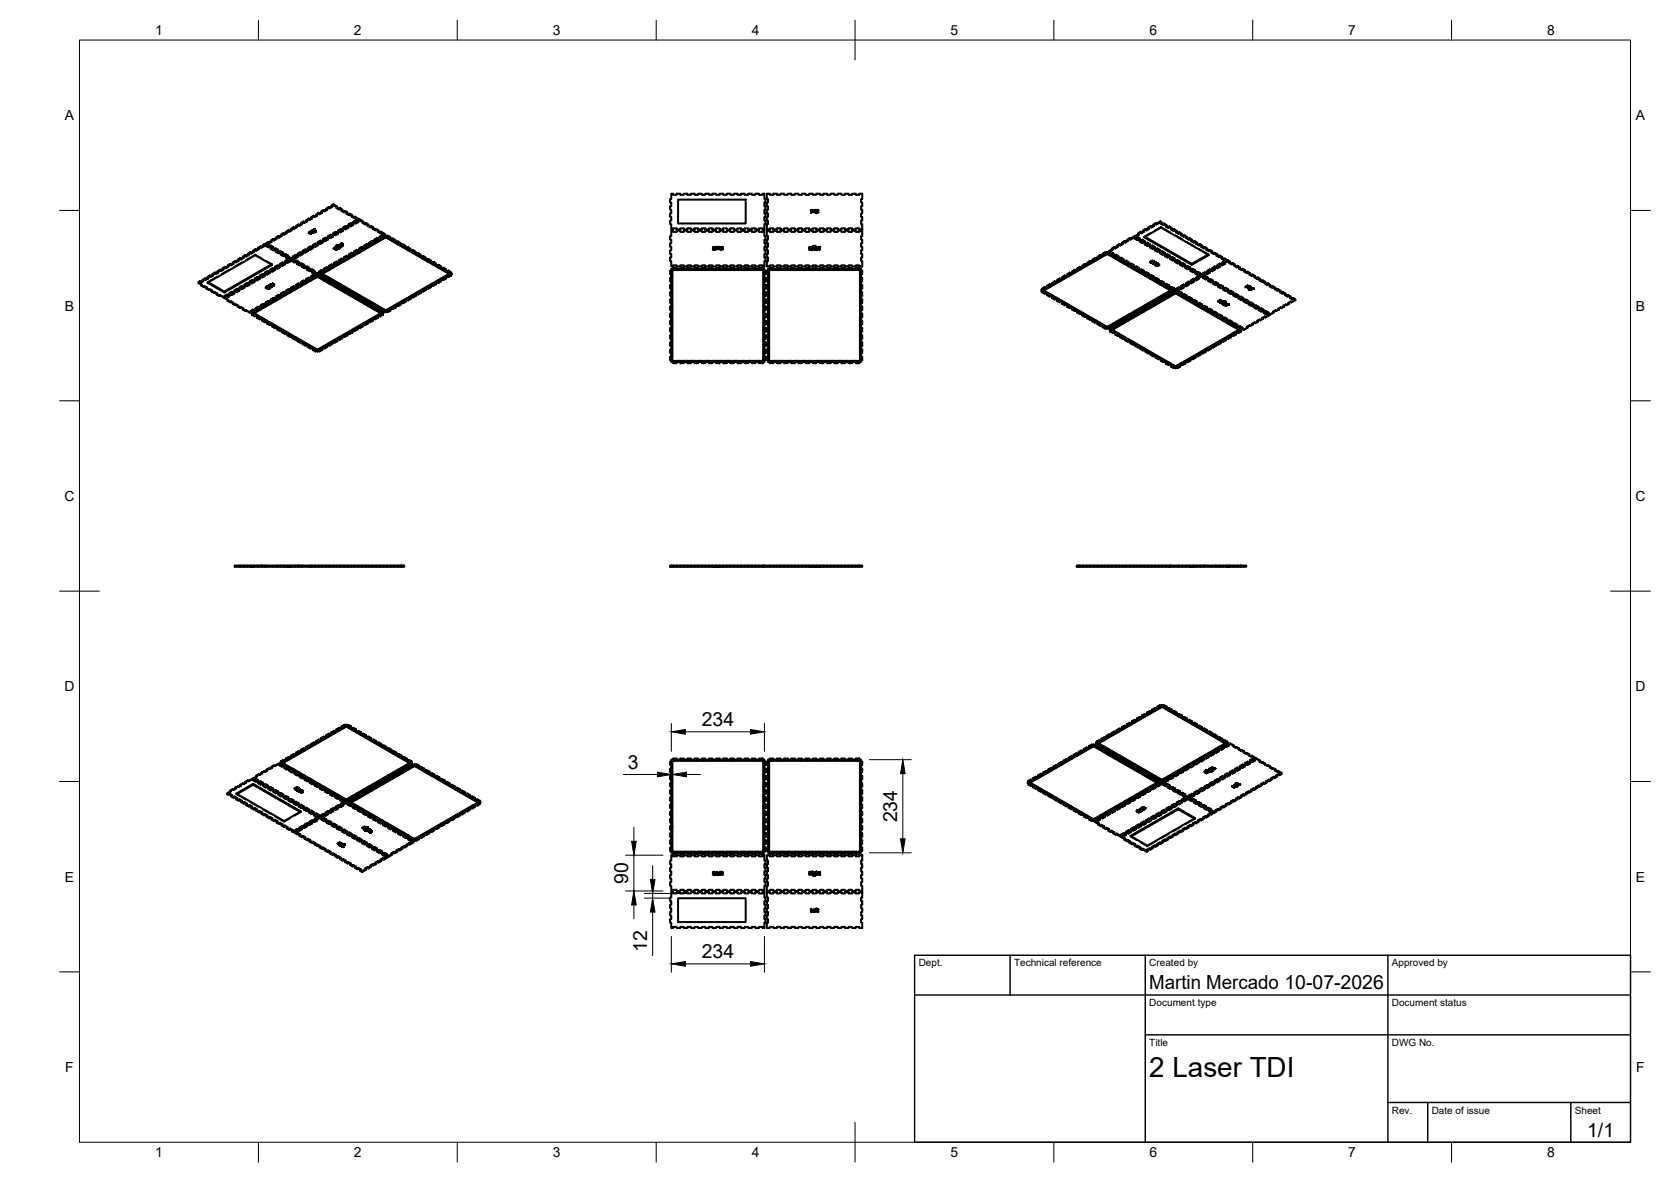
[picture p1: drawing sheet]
<svg xmlns="http://www.w3.org/2000/svg" width="420mm" height="297mm" viewBox="0 0 420 297" stroke-linecap="round" stroke-linejoin="round" font-family="sans-serif">
<defs><g id="words">
<text font-size="7" x="289" y="270.6">2 Laser TDI</text>
<g font-size="4.9">
<text x="176.5" y="182.4">234</text>
<text x="157.9" y="193.2">3</text>
<text x="225.6" y="206.7" transform="rotate(-90 225.6 206.7)">234</text>
<text x="157.9" y="222.1" transform="rotate(-90 157.9 222.1)">90</text>
<text x="162.7" y="239.3" transform="rotate(-90 162.7 239.3)">12</text>
<text x="176.5" y="240.8">234</text>
<text x="289" y="248.5">Martin Mercado 10-07-2026</text>
<text x="399.1" y="285.7">1/1</text>
</g>
<g font-size="3.5">
<text x="39" y="8.8">1</text>
<text x="89" y="8.8">2</text>
<text x="139" y="8.8">3</text>
<text x="189" y="8.8">4</text>
<text x="239" y="8.8">5</text>
<text x="289" y="8.8">6</text>
<text x="339" y="8.8">7</text>
<text x="389" y="8.8">8</text>
<text x="16.3" y="30.2">A</text>
<text x="411.3" y="30.2">A</text>
<text x="16.3" y="78">B</text>
<text x="411.3" y="78">B</text>
<text x="16.2" y="125.9">C</text>
<text x="411.2" y="125.9">C</text>
<text x="16.2" y="173.7">D</text>
<text x="411.2" y="173.7">D</text>
<text x="16.3" y="221.6">E</text>
<text x="411.3" y="221.6">E</text>
<text x="16.4" y="269.4">F</text>
<text x="411.4" y="269.4">F</text>
<text x="39" y="290.8">1</text>
<text x="89" y="290.8">2</text>
<text x="139" y="290.8">3</text>
<text x="189" y="290.8">4</text>
<text x="239" y="290.8">5</text>
<text x="289" y="290.8">6</text>
<text x="339" y="290.8">7</text>
<text x="389" y="290.8">8</text>
</g>
<g font-size="2.5">
<text x="231" y="242.9">Dept.</text>
<text x="255" y="242.9">Technical reference</text>
<text x="289" y="242.9">Created by</text>
<text x="350" y="242.9">Approved by</text>
<text x="289" y="252.8">Document type</text>
<text x="350" y="252.8">Document status</text>
<text x="289" y="262.9">Title</text>
<text x="350" y="262.9">DWG No.</text>
<text x="350" y="279.9">Rev.</text>
<text x="360" y="279.9">Date of issue</text>
<text x="396" y="279.9">Sheet</text>
</g>
</g></defs>
<!-- layer: Hidden -->
<g fill="none" stroke="#000" stroke-width=".25">
<path d="M69.3 59.7l.2 .1v.3M69.5 59.8l-.2 .2M70.6 59l.2 .3M70.8 59.1l-.2 .1M71.9 58.2l.2 .4M72.1 58.4l-.2 .1M73.1 57.5l.2 .4M73.3 57.6l-.2 .1M74.4 56.8l.2 .3M74.6 56.9l-.2 .1M75.7 56l.2 .4M75.9 56.2l-.2 .1"/>
<path d="M77 55.3l.2 .4M77.2 55.4l-.2 .1M77.6 58.5v-.2l.5 .3M77.7 58.3l.5 .2v.3M77.7 58.3v.1M77.9 58.3v-.2l.1 .3M77.9 58.1l-.3 .2M78 58.1l-.3 .2M78.1 58v.3zM78.1 58.1h.1M78.1 58v.2M78.1 58.2v-.2v.2"/>
<path d="M78.1 58.1l.1 .1M78.1 58h.1M78.1 58.1l.1 .2M78.1 58.2h.1M78.1 58.6v.1M78.1 58.2h.2M78.2 57.9v.3zM78.2 57.9v.3M78.2 58h.1M78.2 58.1v.3zM78.2 58.2h.1M78.2 58.2h.4"/>
<path d="M78.2 58v.4M78.2 58.5l-.1 .1M78.2 58.2v-.3v.3M78.2 58.2v-.3l.1 .3M78.2 58.1l.3-.1v.2M78.2 54.6l.2 .4M78.3 57.9l-.1 .5v-.3M78.3 57.9h.1M78.3 58.2h.1M78.3 58.2v-.3l.1 .3M78.3 57.9v.3M78.3 58.2v.1"/>
<path d="M78.3 58h.1M78.4 58v.2M78.4 58h.1M78.4 58h-.3v.2M78.4 58.2v.1M78.4 58.2h.1M78.4 54.7l-.2 .1M78.5 58.2h.1M78.5 57.8v.2M78.5 58.2l-.1 .1M78.5 58v.2M78.5 58h.1"/>
<path d="M78.5 57.7l.4 .2v.3v-.2M78.5 58v.2zM78.5 58l.1 .2M78.6 58v.2M78.6 58.2h.1M78.6 58v.3M78.6 58v.3zM78.6 58.1v.2zM78.6 58.1h.1M78.6 58.1l-.1 .1M78.8 57.6v.3zM78.8 57.6v.2"/>
<path d="M78.8 58l-.3-.2v.2M78.8 58v.2M78.8 58h.1M78.8 57.7h.1M78.8 57.7l.3 .1M78.9 57.5v.3zM78.9 58l-.1 .3M78.9 58h.1M78.9 57.6v.3zM78.9 57.9l.1 .3v-.2M78.9 57.5h.1M78.9 57.6h.1"/>
<path d="M78.9 57.9v-.3l.3 .2v.2M78.9 58l.1 .2M79 57.5v.2zM79 57.5v.3M79 58h.1M79 57.9v.3M79 58v.1M79 57.5h-.2v.3M79 57.5h.1M79 58v.2M79 58.1h.1M79 58v.3v-.2"/>
<path d="M79 57.9v.1M79 58l.1 .3M79.1 58v.3M79.1 58h.1M79.1 58.1h.1M79.1 57.8v.5M79.1 57.8l-.1 .1M79.1 58v.2M79.1 57.8l-.1 .3M79.1 57.8l.2 .1M79.2 57.8l.1-.1v.2M79.2 58v.2v-.2"/>
<path d="M79.2 58v-.2l.1 .3M79.2 58h.1M79.2 58h-.1M79.3 57.9v.2M79.3 57.7l.1 .3M79.3 57.9h.1M79.4 57.7l-.2 .1M79.5 53.9l.2 .1v.2M79.7 54l-.2 .1M80.8 53.1l.2 .4M81 53.2l-.2 .1M81.8 59.8v-.2l-.6 .4"/>
<path d="M81.8 59.6l.2 .4M82 52.4l.3 .4M82.3 59.8l.2 .4M82.3 59.8h.1M82.3 52.5l-.3 .1M82.5 60l-.2 .1M82.7 59.3h.1M82.7 59.3l-.2-.1v.3M82.7 59.6l-.4 .2M82.7 59.3l-.7 .4M83.1 59.1v-.2l-.6 .3M83.1 58.9l.2 .3"/>
<path d="M83.3 51.7l.2 .1v.2M83.5 59.1h.1M83.5 59.1l.2 .4M83.5 51.8l-.2 .1M83.7 59.2l-.2 .1M83.9 58.6h.1M83.9 58.6l-.2-.1v.2M83.9 58.9l-.4 .2M83.9 58.6l-.6 .4M84.4 58.4v-.3l-.7 .4M84.4 58.1l.2 .1v.3M84.6 52v.2"/>
<path d="M84.6 52l.2 .1M84.8 58.4h.1M84.8 58.4l.2 .3M84.8 51.9l-.2 .1M85 58.5l-.2 .1M85.2 57.9h.1M85.2 57.9l-.2-.2v.3M85.2 58.1l-.4 .3M85.2 57.9l-.6 .3M85.6 57.6v-.2l-.6 .3M85.6 57.4l.3 .3M85.9 52.8v.2"/>
<path d="M85.9 52.8l.2 .1M86.1 57.6h.1M86.1 57.6l.2 .1v.3M86.1 52.6l-.2 .2M86.3 57.7l-.2 .2M86.5 57.1h.1M86.5 57.1l-.2-.1v.3M86.5 57.4l-.4 .2M86.5 57.1l-.6 .4M86.9 56.9v-.3l-.6 .4M86.9 56.6l.2 .2v.2M87.1 53.5v.2"/>
<path d="M87.1 53.5l.3 .1M87.4 56.9h.1M87.4 56.9l.2 .4M87.4 53.3l-.3 .2M87.6 57l-.2 .1M87.8 56.4h.1M87.8 56.4l-.2-.1v.2M87.8 56.6l-.4 .3M87.8 56.4l-.7 .4M88.2 56.2v-.3l-.6 .4M88.2 55.9l.2 .1v.3M88.4 54.2v.2"/>
<path d="M88.4 54.2l.2 .1M88.6 56.2h.1M88.6 56.2l.2 .3M88.6 54.1l-.2 .1M88.8 56.3l-.2 .1M89 55.7h.1M89 55.7l-.2-.2v.3M89 55.9l-.4 .3M89 55.7l-.6 .3M89.5 55.4v-.2l-.7 .3M89.5 55.2l.2 .3M89.9 55.4h.1"/>
<path d="M89.9 55.4l.2 .1v.3M90.1 55.5l-.2 .2M90.2 55.3l-.3 .1M90.2 55l-.5 .3M91.2 55.8l.2 .1M91.2 55.8v.2M91.4 55.7l-.2 .1M92.4 56.5l.2 .1M92.4 56.5v.3M92.6 56.4l-.2 .1M93.7 57.3l.2 .1M93.7 57.3v.2"/>
<path d="M93.9 57.1l-.2 .2M94.8 60v-.3l-.7 .4M94.8 59.7l.2 .1v.3l.2-.1M95 58l.2 .1M95 58v.2M95.2 60h.1M95.2 57.9l-.2 .1M95.6 59.5h.1M95.6 59.5l-.2-.2v.3M95.6 59.5l-.6 .3M95.8 59.6l.2 .4M96 59.2v-.2l-.6 .3"/>
<path d="M96 59l.2 .3 .3-.1M96 59.7l-.2 .1M96.2 59.6l.3-.1v.2M96.5 59.7l-.3-.1v.2M96.5 59.5l.2 .3M96.5 59.2h.1M96.5 59.7l-1.1 .6M96.7 59.6l.3-.2v.3M96.8 58.8l-.6 .3M97 59.4l.3 .2v.2M97.3 59.6l.2-.1v.2M97.5 59.5l.2 .1v.2"/>
<path d="M97.5 59.7l1.1 .6v.3M97.7 59.6l-.2 .1M98 59.7l.2 .1M98 59.7v.3M98.2 59.6l-.2 .1M285.3 59.7l.2 .1M285.3 59.7v.3M285.4 59.3l.3 .2v.2M285.4 59.5l.1 .1M285.5 59.6h.1M285.5 59.6l-.2 .1M285.7 59.5l.2-.1v.2"/>
<path d="M285.9 59.4l.7 .3v.3M286.2 58.6l.2 .1v.3M286.4 59.8h.1M286.4 59.8l.6 .4v.3M286.4 58.7l-.2 .2M286.6 59.7l-.2 .1M287.4 57.9l.2 .4M287.6 58l-.2 .1M287.7 59.4v.2M287.7 59.4l.2 .1M288.7 57.2l.2 .3M288.9 57.3l-.2 .1"/>
<path d="M289.3 58.4l-1.6 1M290 56.4l.2 .1v.3M290.2 56.5l-.2 .2M291.9 56v.2M291.9 56l.2 .1M291.9 56.9l-1.6 1M291.9 56.9v.3M291.9 56.9l2.4 1.4M292.1 55.8l-.2 .2M293.1 56.7v.2M293.1 56.7l.2 .1M293.3 56.5l-.2 .2"/>
<path d="M294.4 57.4l.2 .1M294.4 57.4v.2M294.6 57.3l-.2 .1M295.3 58.9l2.1 1.2M295.7 58.1l.2 .2M295.7 58.1v.3M295.9 58l-.2 .1M297 58.9l.2 .1M297 58.9v.2M297.2 58.7l-.2 .2M298.2 59.6l.2 .1M298.2 59.6v.2"/>
<path d="M298.4 59.5l-.2 .1M49.9 70.9l1 .5v.3M50.7 71.6h.1M50.7 71.6l.6 .3v.3M50.9 70.3l.2 .4M50.9 71.4l-.2 .2M51.1 70.5l-.2 .1M51.3 71.9l.2-.1v.3M51.5 71.8l.6 .4v.2M51.9 72.3l.7 .4v.2M51.9 72.3h.1M52.1 69.6l.2 .4"/>
<path d="M52.1 72.2l-.2 .1M52.2 70.8l.2 .1M52.2 70.8v.3M52.3 69.7l-.2 .2M52.6 72.7l.2-.2v.3M52.8 72.5l.6 .4v.3M53.2 73h.1M53.2 73l.6 .4v.2M53.4 68.9l.2 .3M53.4 72.9l-.2 .1M53.6 69l-.2 .1M53.8 73.4l.2-.1v.2"/>
<path d="M54 73.3l.7 .3v.3M54.5 73.8h.1M54.5 73.8l.6 .3v.3M54.6 69.4l-2.4 1.4M54.7 68.1l.2 .4M54.7 73.6l-.2 .2M54.9 68.3l-.2 .1M55.1 74.1l.2-.1v.3M55.3 74l1 .6v.2M56 67.4l.2 .4M56.2 67.5l-.2 .2M56.5 74.7h.1"/>
<path d="M56.5 74.7l.9 .5v.3M56.6 74.4h.1M56.6 74.4l-.2-.1v.2M56.6 74.4l-.3 .2M56.6 74.6l-.1 .1M57 74.1v-.2l-.6 .4M57 73.9l.2 .1v.3M57.2 66.7l.2 .3M57.2 75.4h.1M57.2 75.4l.7 .3v.3M57.4 74.1h.1M57.4 74.1l.3 .4"/>
<path d="M57.4 66.8l-.2 .1M57.4 75.2l-.2 .2M57.7 67.7l-2.1 1.1M57.7 74.3l-.3 .1M57.9 73.6h.1M57.9 73.6l-.2-.1v.3M57.9 75.7l.2-.1v.2M57.9 73.6l-.7 .4M57.9 73.9l-.5 .2M58.1 75.6l.6 .4v.2M58.3 73.4v-.2l-.6 .3M58.3 73.2l.2 .3"/>
<path d="M58.5 65.9l.2 .4M58.5 76.1l.6 .4v.2M58.5 76.1h.1M58.7 73.4h.1M58.7 73.4l.2 .4M58.7 66.1l-.2 .1M58.7 76l-.2 .1M58.9 73.5l-.2 .1M59.1 72.9h.1M59.1 72.9l-.2-.1v.2M59.1 76.5l.3-.2v.3M59.1 72.9l-.6 .4"/>
<path d="M59.1 73.2l-.4 .2M59.4 76.3l.6 .4v.2M59.6 72.7v-.3l-.7 .4M59.6 72.4l.2 .4M59.8 65.2l.2 .1v.3M59.8 76.8h.1M59.8 76.8l.6 .4v.2M60 72.7h.1M60 72.7l.2 .3M60 65.3l-.2 .2M60 76.7l-.2 .1M60.2 72.8l-.2 .1"/>
<path d="M60.4 72.2h.1M60.4 72.2l-.2-.1v.2M60.4 77.2l.2-.1v.2M60.4 72.2l-.6 .3M60.4 72.4l-.4 .3M60.6 77.1l.7 .3v.3M60.8 65.9l-2.1 1.2M60.8 71.9v-.2l-.6 .4M60.8 71.7l.2 .1v.3M61 64.5l.3 .3M61 77.6h.1M61 77.6l.7 .3v.3"/>
<path d="M61.3 71.9h.1M61.3 71.9l.2 .4M61.3 64.6l-.3 .1M61.3 77.4l-.3 .2M61.5 72.1l-.2 .1M61.7 71.4h.1M61.7 71.4l-.2-.1v.3M61.7 77.9l.2-.1v.2M61.7 71.4l-.7 .4M61.7 71.7l-.4 .2M61.9 77.8l.9 .5v.3M62.1 71.2v-.2l-.6 .3"/>
<path d="M62.1 71l.2 .3M62.3 63.7l.2 .4M62.5 71.2l.2 .4M62.5 63.9l-.2 .1M62.5 71.2h.1M62.7 71.3l-.2 .1M62.9 70.7h.1M62.9 70.7l-.2-.1v.2M62.9 70.7l-.6 .4M62.9 71l-.4 .2M63.2 78.2h.1M63.2 78.2l-.3-.2v.3"/>
<path d="M63.2 78.2l-.4 .1M63.3 78.6l.3 .2v.2M63.4 78.3l.2 .4M63.4 78.9h.1M63.4 78.9l.6 .4v.2M63.4 70.5v-.3l-.7 .4M63.4 70.2l.2 .4M63.6 63l.2 .1v.3M63.6 77.9v-.2l-.7 .3M63.6 77.7l.2 .1v.2l.2-.1M63.6 78.4l-.2 .1M63.6 78.8l-.2 .1"/>
<path d="M63.7 78.6l.2 .1M63.7 78.6v.2M63.8 78.3l.2-.1v.2M63.8 70.5h.1M63.8 70.5l.2 .3M63.8 63.1l-.2 .2M64 79l-.2-.1v.2M64 78.4l-.2-.1v.2M64 78.2l.2 .1v.2M64 77.9h.1M64 79.3l.2-.2v.3M64 78.4l-.3 .2"/>
<path d="M64 78.8l-.2 .1M64 70.6l-.2 .1M64.2 63.9l1.6 .9M64.2 63.9v.2M64.2 63.9l-2.4 1.4M64.2 79.1l.7 .4v.3M64.2 70h.1M64.2 70l-.2-.1v.2M64.2 70l-.6 .3M64.2 70.2l-.4 .3M64.4 77.4h.1M64.4 77.4l-.2-.1v.3"/>
<path d="M64.4 77.4l-.6 .4M64.6 77.6l.3 .3M64.6 79.6h.1M64.6 79.6l.7 .4v.2M64.6 69.7v-.2l-.6 .4M64.6 69.5l.3 .1v.3M64.9 62.3l.2 .3M64.9 77.2v-.3l-.7 .4M64.9 76.9l.2 .4 .2-.1M64.9 77.7l-.3 .1M64.9 79.5l-.3 .1M65.1 77.6l.2-.2v.3"/>
<path d="M65.1 69.7h.1M65.1 69.7l.2 .4M65.1 62.4l-.2 .1M65.3 79.8l-.2-.2v.3M65.3 77.7l-.2-.1v.2M65.3 77.4l.2 .4M65.3 77.2h.1M65.3 69.9l-.2 .1M65.3 79.5l-.2 .1M65.3 77.7l-1.1 .6M65.5 79.9l.6 .3v.3M65.5 69.2h.1"/>
<path d="M65.5 69.2l-.2-.1v.3M65.5 79.9l-.2 .1M65.5 79.9v.2M65.5 69.2l-.6 .4M65.5 69.5l-.4 .2M65.7 76.7h.1M65.7 76.7l-.2-.1v.2M65.7 76.7l-.6 .4M65.9 76.8l.2 .4M65.9 69v-.2l-.6 .3M65.9 68.8l.2 .3M66.1 61.5l.3 .4"/>
<path d="M66.1 76.5v-.3l-.6 .4M66.1 76.2l.3 .4 .2-.1M66.1 76.9l-.2 .2M66.4 76.8l.2-.1v.2M66.4 69h.1M66.4 69l.2 .1v.3M66.4 61.7l-.3 .1M66.6 76.9l-.2-.1v.3M66.6 76.7l.2 .4M66.6 76.5h.1M66.6 69.1l-.2 .1M66.6 76.9l-1.1 .7"/>
<path d="M66.8 68.5l-.2-.1v.2M66.8 72.1l.2-.1v.2M66.8 68.5l-.7 .4M66.8 68.5h.1M66.8 72.1v.2M66.8 72.1l.2 .1M66.8 68.8l-.4 .2M66.8 65.4l1.6 .9M66.9 61.1l.9 .6v.2l-.2-.1M67 72v.2zM67 76h.1M67 76l-.2-.2v.3"/>
<path d="M67 72h.1M67 76l-.6 .3M67 71.9v.3zM67 71.9l.1 .3v-.3v.3l.1-.3v.3M67.2 76.1l.2 .4M67.2 68.3v-.3l-.6 .4M67.2 68l.2 .4M67.2 71.9v.3M67.2 71.9h.1M67.3 71.9v.3M67.3 72v.2v-.2M67.3 72v.2"/>
<path d="M67.3 72.1v.2M67.3 71.8h.1M67.3 71.8v.2M67.3 72.1h.1M67.3 71.8l.1 .1M67.3 71.8l.1 .4M67.4 71.8h.1M67.4 71.8v.2M67.4 72v-.3v.3M67.4 72v.2M67.4 72v.3l-.1-.2M67.4 72h.1"/>
<path d="M67.4 72.1v.2M67.4 71.9h.1M67.4 72.3v-.2v.2M67.4 75.7v-.2l-.6 .3M67.4 75.5l.2 .1v.2l.2-.1M67.4 76.2l-.2 .1M67.4 71.9h.2M67.4 71.7v.3zM67.4 71.7l.1 .2M67.4 71.7v.3M67.4 72.1l.1 .2zM67.4 71.9v.1"/>
<path d="M67.5 71.7v.2M67.5 71.9v-.2v.2M67.5 71.9h.1M67.5 72.3v-.2v.2M67.5 71.9v-.2l.1 .2M67.5 72.3h.1M67.5 72.2v-.1l.1 .3M67.5 72.2h.1M67.6 71.7v.2M67.6 71.6v.2M67.6 71.9h.1M67.6 72.1v.3z"/>
<path d="M67.6 72v.2M67.6 72.2h.1M67.6 71.6l.3 .2v.2h-.3M67.6 72.1v.3M67.6 71.7h.1M67.6 72.2h-.1M67.6 76.1l.2-.1v.2M67.6 61.8h.1M67.6 68.3h.1M67.6 68.3l.2 .3M67.6 71.7v.7M67.6 72h.1"/>
<path d="M67.6 71.9l.1 .3M67.6 71.8h.1M67.7 71.9v.3M67.7 72v.2M67.7 71.8h.1M67.7 72h.1M67.7 71.8l-.1 .6M67.7 71.8v.1M67.8 71.8h.1M67.8 71.8v.4M67.8 72h.1M67.8 72.2l-.1-.3v.3"/>
<path d="M67.8 71.9v.3M67.8 71.9h.1M67.8 76.2l-.2-.1v.2M67.8 75.7h.1M67.8 71.6h.1M67.8 71.5v.3M67.8 71.5v.2M67.8 71.7v-.2l.1 .2M67.8 71.9l.1 .2M67.8 61.7l.3-.2v.3M67.8 76.2l-1 .6M67.8 71.6l.2 .1"/>
<path d="M67.8 71.5v.7M67.8 68.4l-.2 .1M67.9 71.5v.2M67.9 71.9v.2M67.9 71.8h.1M67.9 71.6v.1M67.9 71.8v.3M67.9 71.6h.1M67.9 71.4v.3M67.9 72v-.2v.2M67.9 71.9h.1M67.9 71.4v.3z"/>
<path d="M67.9 71.5h.1M67.9 71.5v.3M67.9 71.7v-.3v.3M67.9 71.4h.1M67.9 71.8v.2M67.9 71.7h.1M67.9 71.6v.2M67.9 71.8v-.2l.1 .2M68 71.4v.2M68 71.5h.1M68 71.7h.1M68 71.4l-.1 .7v-.3"/>
<path d="M68 71.6v-.2l.1 .2M68 71.6v.2zM68 71.4v.5M68 71.7h.3M68 71.4h.1M68 71.6v.3M68 71.6l.1 .3M68 71.4l-.1 .1M68.1 67.8h.1M68.1 67.8l-.3-.1v.2M68.1 71.4v.2M68.1 71.6v.3"/>
<path d="M68.1 71.7h.1M68.1 60.4l.2 .4M68.1 61.5l.6 .4v.3M68.1 62.3v.2M68.1 71.7v.2M68.1 76.1v.2M68.1 62.3l.2 .1M68.1 67.8l-.7 .3M68.1 71.4h-.1M68.1 68l-.5 .3M68.1 71.4h.1M68.1 71.6v-.2l.1 .2"/>
<path d="M68.2 71.4v.2M68.2 71.7v.2M68.2 71.7h.1M68.2 71.5v-.2l.6 .3M68.2 71.3l.1 .2M68.3 75.2h.1M68.3 75.2l-.2-.1v.3M68.3 62.2l-.2 .1M68.3 60.6l-.2 .1M68.3 75.2l-.7 .4M68.3 71.6v.3zM68.3 71.6v.3"/>
<path d="M68.3 71.7h.1M68.3 71.2l.2 .4M68.3 71.7l-.1 .2M68.3 71.6h.1M68.3 71.8h.1M68.3 71.6v.2M68.4 71.5v.2l-.1-.2M68.4 71.5v.3M68.4 71.6h.1M68.4 71.6l-.1 .1M68.4 71.6v.2M68.4 66.3v.3"/>
<path d="M68.4 66.3l-.2 .1M68.5 71.3h.1M68.5 75.4l.2 .3M68.5 67.5v-.2l-.7 .4M68.5 67.3l.2 .1v.3M68.5 62h.1M68.5 62l.6 .4v.2l-.2-.1M68.5 71.1l.1 .2M68.5 71.1v.5M68.5 71.4l.4 .2v.2M68.6 71v.6M68.6 71.3h.4v.2"/>
<path d="M68.7 75v-.3l-.6 .4M68.7 74.7l.2 .4 .2-.1M68.7 75.5l-.2 .1M68.7 61.9l-.2 .1M68.8 71.6v.2M68.9 71.6h-.1M68.9 71.3v.3M68.9 71.3l-.3 .1M68.9 75.4l.2-.2v.3M68.9 62.5h.1M68.9 67.5h.1M68.9 67.5l.2 .4"/>
<path d="M69 71.3h-.1M69.1 75.5l-.2-.1v.2M69.1 75.2l.2 .4M69.1 75h.1M69.1 62.4l.2-.1v.2M69.1 67.7l-.2 .1M69.1 75.5l-1 .6-.3-.1M69.3 67h.1M69.3 67l-.2-.1v.3M69.3 62.3l.7 .3v.3M69.3 63l.2 .1M69.3 63v.3"/>
<path d="M69.3 67l-.6 .4M69.3 67.3l-.4 .2M69.5 74.5h.1M69.5 74.5l-.2-.1v.2M69.5 62.9l-.2 .1M69.5 74.5l-.6 .4M69.7 74.6l.3 .4M69.7 66.8v-.2l-.6 .3M69.7 66.6l.3 .3M69.7 62.8h.1M69.7 62.8l.7 .3v.3l-.2-.1M70 74.3v-.3l-.7 .4"/>
<path d="M70 74l.2 .4 .2-.1M70 74.7l-.3 .2M70 62.6l-.3 .2M70.2 74.6l.2-.1v.2M70.2 63.3h.1M70.2 66.8h.1M70.2 66.8l.2 .1v.3M70.4 74.7l-.2-.1v.3M70.4 74.5l.2 .4M70.4 74.3h.1M70.4 63.1l.2-.1v.3M70.4 66.9l-.2 .1"/>
<path d="M70.4 74.7l-1.1 .7M70.6 66.3h.1M70.6 66.3l-.2-.1v.2M70.6 63l.6 .4v.2M70.6 63.7l.2 .2M70.6 63.7v.3M70.6 66.3l-.6 .4M70.6 66.6l-.4 .2M70.8 73.8h.1M70.8 73.8l-.2-.2v.3M70.8 63.6l-.2 .1M70.8 73.8l-.6 .3"/>
<path d="M71 73.9l.2 .1v.3M71 66.1v-.3l-.6 .4M71 65.8l.2 .4M71 63.5h.1M71 63.5l.6 .4v.2l-.2-.1M71.2 73.5v-.2l-.6 .3M71.2 73.3l.2 .1v.2l.2-.1M71.2 74l-.2 .1M71.2 63.4l-.2 .1M71.4 73.9l.2-.1v.2M71.4 64h.1M71.4 66.1h.1"/>
<path d="M71.4 66.1l.2 .3M71.6 74l-.2-.1v.2M71.6 73.8l.3 .3M71.6 73.5h.1M71.6 63.9l.3-.2v.3M71.6 74l-1 .6M71.6 66.2l-.2 .1M71.9 65.6h.1M71.9 65.6l-.3-.1v.2M71.9 63.7l.6 .4v.3M71.9 64.5l.2 .1M71.9 65.6l-.7 .3"/>
<path d="M71.9 65.8l-.5 .3M72.1 64.4l-.2 .3M72.1 73h.1M72.1 73l-.2-.1v.3M72.1 73l-.7 .4M72.3 73.2l.2 .3M72.3 65.3v-.2l-.7 .4M72.3 65.1l.2 .4M72.3 64.2h.1M72.3 64.2l.9 .6v.2M72.5 72.8v-.3l-.6 .4M72.5 72.5l.2 .4 .2-.1"/>
<path d="M72.5 73.3l-.2 .1M72.5 64.1l-.2 .1M72.7 73.2l.2-.2v.3M72.7 65.3h.1M72.7 65.3l.2 .4M72.8 65.3h-.1M72.8 65l-.3 .2M72.9 73.3l-.2-.1v.2M72.9 73l.2 .4M72.9 72.8h.1M72.9 73.3l-1 .6M72.9 65.5l-.2 .1"/>
<path d="M73.3 72.3l-.2-.1v.2M73.3 72.3l-.6 .4M73.3 72.3h.1M73.4 64.9h.1M73.4 64.9l1 .6v.2l-.2-.1M73.6 72.4l.2 .4M73.8 72.1v-.3l-.7 .4M73.8 71.8l.2 .4 .2-.1M73.8 64.5h.1M73.8 64.5l-.2-.1v.2M73.8 64.7l-.4 .2M73.8 72.5l-.2 .2"/>
<path d="M73.8 64.5l-.6 .3M74.2 72.5l-.2-.1v.3M74.2 72.3l.2 .4M74.2 72.1h.1M74.2 65.6h.1M74.2 64.2v-.2l-.6 .4M74.2 64l.2 .4M74.2 72.3l-.2 .1M74.2 72.5l-1.1 .7M74.2 72.3v.2M74.4 65.5l.2-.2v.3M74.6 64.2h.1"/>
<path d="M74.6 64.2l.2 .4M74.6 65.3l.6 .4v.2M74.6 71.6h.1M74.6 71.6l-.2-.2v.3M74.6 66.1l.2 .1M74.6 66.1v.2M74.6 71.6l-.6 .3M74.8 71.7l.2 .1v.3M74.8 64.4l-.2 .1M74.8 65.9l-.2 .2M75 65.8h.1M75 65.8l.7 .4v.2l-.2-.1"/>
<path d="M75 71.3v-.2l-.6 .3M75 71.1l.2 .1v.2l.3-.1M75 63.7h.1M75 63.7l-.2-.1v.3M75 64l-.4 .2M75 71.8l-.2 .1M75 63.7l-.6 .4M75.2 71.7l.3-.1v.2M75.2 65.7l-.2 .1M75.5 71.8l-.3-.1v.2M75.5 71.6l.2 .3M75.5 71.3h.1"/>
<path d="M75.5 66.3h.1M75.5 63.5v-.2l-.7 .3M75.5 63.3l.2 .3M75.5 71.8l-1.1 .6M75.7 66.2l.2-.1v.2M75.9 63.5h.1M75.9 63.5l.2 .1v.3M75.9 66.1l.6 .3v.3M75.9 70.8h.1M75.9 70.8l-.2-.1v.3M75.9 66.8l.2 .1M75.9 66.8v.2"/>
<path d="M75.9 70.8l-.7 .4M76.1 71l.2 .3M76.1 63.6l-.2 .1M76.1 66.7l-.2 .1M76.3 66.6h.1M76.3 66.6l.7 .3v.3l-.2-.2M76.3 70.6v-.3l-.6 .4M76.3 70.3l.2 .2v.2M76.3 63h.1M76.3 63l-.2-.1v.2M76.3 63.3l-.4 .2M76.3 71.1l-.2 .1"/>
<path d="M76.3 63l-.6 .4M76.5 71l.3-.2v.3M76.5 66.4l-.2 .2M76.8 71.1l-.3-.1v.2M76.8 70.8l.2 .4M76.8 70.6h.1M76.8 67h.1M76.8 62.8v-.3l-.7 .4M76.8 62.5l.2 .1v.3M76.8 71.1l-1.1 .6M76.8 70.6l-.3 .1M77 66.9l.2-.1v.2"/>
<path d="M77.2 62.8h.1M77.2 62.8l.2 .3M77.2 66.8l.6 .4v.2M77.2 70.1h.1M77.2 70.1l-.2-.1v.2M77.2 67.5l.2 .2M77.2 67.5v.3M77.2 70.1l-.7 .4M77.4 70.2l.2 .4M77.4 62.9l-.2 .1M77.4 67.4l-.2 .1M77.6 67.3h.1"/>
<path d="M77.6 67.3l.6 .4v.2l-.2-.1M77.6 69.9v-.3l-.6 .4M77.6 69.6l.2 .4 .2-.1M77.6 62.3h.1M77.6 62.3l-.2-.1v.2M77.6 62.5l-.4 .3M77.6 70.3l-.2 .2M77.6 62.3l-.6 .3M77.8 70.2l.2-.1v.2M77.8 67.2l-.2 .1M78 70.3l-.2-.1v.3M78 70.1l.2 .1v.3"/>
<path d="M78 69.9h.1M78 67.8h.1M78 62v-.2l-.6 .4M78 61.8l.2 .4M78 70.3l-1 .7M78.2 67.7l.2-.2v.3M78.4 62h.1M78.4 62l.3 .4M78.4 67.5l.7 .4v.2M78.4 69.4h.1M78.4 69.4l-.2-.2v.3M78.4 69.4l-.6 .3"/>
<path d="M78.4 68.3l.3 .1M78.7 69.5l.2 .1v.3M78.7 68.1l-.3 .4M78.7 62.2l-.3 .1M78.9 68h.1M78.9 68l.9 .6v.2M78.9 69.1v-.2l-.7 .3M78.9 68.9l.2 .3 .2-.1M78.9 61.5h.1M78.9 61.5l-.2-.1v.3M78.9 61.8l-.5 .2M78.9 69.6l-.2 .1"/>
<path d="M78.9 61.5l-.7 .4M79.1 69.5l.2-.1v.2M79.1 67.9l-.2 .1M79.3 69.6l-.2-.1v.2M79.3 69.4l.2 .3M79.3 69.1h.1M79.3 61.3v-.2l-.6 .3M79.3 61.1l.2 .3M79.3 69.6l-1.1 .6M79.4 68.8l-.3 .2M79.5 69.5l.3-.2v.3M79.7 61.3h.1"/>
<path d="M79.7 61.3l.2 .4M79.8 69.3l.3 .2v.2M79.9 61.4l-.2 .1M80.1 69.5l.2-.1v.2M80.1 60.8h.1M80.1 60.8l-.2-.1v.2M80.1 61.1l-.4 .2M80.1 60.8l-.6 .4M80.3 68.3h.1M80.3 68.3l-.2-.2v.3M80.3 69.4l.3 .3M80.3 69.6l1.1 .6v.3"/>
<path d="M80.3 68.3l-.5 .3M80.5 68.7l.3 .2v.2M80.6 68.4l.2 .1v.3M80.6 69h.1M80.6 69l.6 .4v.2M80.6 60.6v-.3l-.7 .4M80.6 60.3l.2 .1v.3M80.6 69.5l-.3 .1M80.6 69.2l.4 .3M80.8 68v-.2l-.7 .3M80.8 67.8l.2 .3 .2-.1M80.8 69.6l.2 .1"/>
<path d="M80.8 69.6v.3M80.8 68.5l-.2 .1M80.8 68.9l-.2 .1M80.9 68.7l.2 .1M80.9 68.7v.2M81 60.6h.1M81 60.6l.2 .3M81 69.5h.1M81 68.4l.2-.1v.2M81 69.5l-.2 .1M81.2 69.1l-.2-.1v.2M81.2 68.5l-.2-.1v.2"/>
<path d="M81.2 68.3l.2 .3M81.2 68h.1M81.2 69.4l.2-.2v.3M81.2 60.7l-.2 .1M81.2 68.9l-.2 .1M81.2 68.5l-.3 .2M81.4 70.2l.2-.1v.2M81.4 69.2l.6 .4v.3M81.4 60.1h.1M81.4 60.1l-.2-.1v.2M81.4 60.3l-.4 .3M81.4 60.1l-.6 .3"/>
<path d="M81.6 67.5h.1M81.6 67.5l-.2-.1v.3M81.6 70.1l.2 .1v.3M81.6 70.3l1.1 .7v.2M81.6 67.5l-.6 .4M81.8 67.7l.2 .3M81.8 69.7h.1M81.8 69.7l.7 .4v.2M81.8 70.2l-.2 .1M81.8 70l.5 .2M82 67.3v-.3l-.6 .4M82 67l.3 .4 .2-.1"/>
<path d="M82 70.3l.3 .2M82 70.3v.3M82 67.8l-.2 .1M82 69.6l-.2 .1M82.3 70.2h.1M82.3 67.7l.2-.2v.3M82.3 70.2l-.3 .1M82.5 69.9l-.2-.2v.3M82.5 67.8l-.2-.1v.2M82.5 67.5l.2 .4M82.5 67.3h.1M82.5 70.1l.2-.1v.2"/>
<path d="M82.5 67.8l-1.1 .6M82.5 69.6l-.2 .1M82.7 71l.2-.2v.3M82.7 70l.6 .3v.3M82.9 66.8h.1M82.9 66.8l-.2-.1v.2M82.9 70.8l.2 .4M82.9 71.1l1 .6v.2M82.9 66.8l-.6 .4M83.1 66.9l.2 .4M83.1 70.5h.1M83.1 70.5l.6 .3v.3"/>
<path d="M83.1 71l-.2 .1M83.1 70.7l.4 .3M83.3 66.6v-.3l-.6 .4M83.3 66.3l.2 .1v.3l.2-.1M83.3 71.1l.2 .1M83.3 71.1v.2M83.3 67l-.2 .2M83.3 70.3l-.2 .2M83.5 71h.1M83.5 66.9l.2-.1v.2M83.5 71l-.2 .1M83.7 70.6l-.2-.1v.2"/>
<path d="M83.7 67l-.2-.1v.3M83.7 66.8l.2 .1v.3M83.7 66.6h.1M83.7 70.8l.2-.1v.3M83.7 67l-1 .7M83.7 70.3l-.2 .2M83.9 62.2v.2M83.9 62.2l.3 .2M83.9 62.2v.3M83.9 62.2l.3 .1v.3M83.9 71.7l.3-.1v.2M83.9 70.7l.7 .4v.2"/>
<path d="M84.2 62.1l.1 .2M84.2 66.1h.1M84.2 66.1l-.3-.2v.3M84.2 71.6l.2 .3M84.2 71.8l1 .6v.3M84.2 62.1v.2zM84.2 66.1l-.7 .3M84.3 62v.5M84.3 62.2v.3M84.3 62.2h.1M84.4 62.4l-.1-.2v.3M84.4 62.2v.2"/>
<path d="M84.4 66.2l.2 .4M84.4 71.2l.6 .4v.2M84.4 71.7l-.2 .1M84.4 71.4l.4 .3M84.4 71.2h.1M84.4 62.2v-.3l.4 .4M84.4 61.9l.1 .2M84.4 62.2l.1 .2M84.5 61.7v.3zM84.5 61.7v.2M84.5 61.9l.4 .2v.3M84.5 61.8h.1"/>
<path d="M84.5 61.8h.2M84.5 61.6v.3M84.5 62.2v.2zM84.6 61.8h.1M84.6 62.4l-.1-.2 .1 .3M84.6 61.8l-.1 .1M84.6 61.6v.2zM84.6 62.5v-.3v.3M84.6 65.8v-.2l-.7 .3M84.6 65.6l.2 .3 .2-.1M84.6 71.8v.3M84.6 71.8l.2 .1"/>
<path d="M84.6 66.3l-.2 .1M84.6 71.1l-.2 .1M84.6 61.8v-.2l-.1 .3M84.6 61.8v-.2v.2M84.6 62.3l.1 .2zM84.6 62.4v.1M84.7 61.8h.1M84.7 61.8v.3zM84.7 62.3v.2zM84.7 62.3h.1M84.7 62.3l-.1 .1M84.7 61.8l-.1-.3v.3"/>
<path d="M84.7 61.8v.2M84.8 61.9h.1M84.8 61.8v.3M84.8 61.9v.2M84.8 61.8l-.1-.3v.3M84.8 61.8v.3zM84.8 61.8h.1M84.8 61.8l.1-.3v.3M84.8 71.7h.1M84.8 66.2l.2-.1v.2M84.8 71.7l-.2 .1M84.8 61.9h-.1"/>
<path d="M84.9 61.8v.3M84.9 62.1l-.1 .1M84.9 61.9h.1M84.9 61.8v-.3l.1 .3M84.9 62v-.2v.3M84.9 61.8v.2M84.9 62.2v.3zM84.9 62h.1M84.9 61.9v.1M84.9 62.2h.1M84.9 62.2v.2M84.9 62.2v.2z"/>
<path d="M84.9 62.2l.1 .2M84.9 62.3h.1M84.9 61.7v.1M84.9 61.7l-.1 .1M85 61.5v.3zM85 61.6h.1M85 62l-.1-.2v.2M85 62.4v-.2v.2M85 62h.1M85 61.6l-.1 .1M85 61.6v.2zM85 62.3h.1"/>
<path d="M85 71.3l-.2-.1v.2M85 66.3l-.2-.1v.2M85 66.1l.2 .3M85 65.8h.1M85 71.6l.2-.2v.3M85 62.2v.2M85 71.1l-.2 .1M85 66.3l-1.1 .6M85 62.2h.1M85 62.2v.3zM85.1 62l-.1-.3v.3M85.1 61.7v.3"/>
<path d="M85.1 61.8v-.3l.6 .3v.2M85.1 61.5l.1 .2M85.1 62h.1M85.1 61.7l.1 .3M85.2 61.7v.3M85.2 62h.1M85.2 61.9h.1M85.2 61.8v.2M85.2 61.9v.1M85.2 61.5l.2 .1M85.2 61.8v.2zM85.2 71.4l.7 .4v.3"/>
<path d="M85.2 61.8l.1 .2v-.1M85.3 61.9h.1M85.3 61.8v.2M85.3 61.9h-.1M85.3 61.8v.3zM85.3 61.8v.3M85.3 61.8l.2 .1M85.3 61.9v.2M85.3 61.9l-.1 .1M85.3 62.1v-.3v.3M85.4 61.8v.3M85.4 61.9h.1"/>
<path d="M85.4 61.6v.2M85.4 61.6v.3M85.4 61.3l.1 .3M85.4 61.9v.2M85.4 65.3h.1M85.4 65.3l-.2-.1v.3M85.4 72.3l.2 .4M85.4 72.5l1.1 .7v.2M85.4 72.3v.2M85.4 65.3l-.6 .4M85.4 72.3l-.2 .1M85.4 61.6l.1 .3"/>
<path d="M85.5 61.6v.3zM85.5 61.3l.2 .4M85.5 61.9h.1M85.5 61.7l-.1 .4M85.5 61.6v.3M85.5 61.7h.1M85.5 61.7l.3 .1v.2M85.5 61.7v.2M85.6 61.6v.3M85.6 61.7h.1M85.6 61.5l-.2-.2v.3M85.6 65.5l.3 .3"/>
<path d="M85.6 71.9h.1M85.6 61.5h.1M85.6 61.5v.4M85.6 72.4l-.2 .1M85.6 72.2l.5 .2M85.6 71.9l.7 .4M85.7 61.9l-.1-.3v.3M85.7 61.6v.3M85.7 61.5h.1M85.7 61.7h.1M85.7 61.2h.1M85.7 61.2v.3"/>
<path d="M85.7 61.2v.2M85.7 61.6v.2zM85.7 61.6h.1M85.7 61.5v.2M85.7 61.2v.7M85.7 61.4v-.2v.2M85.7 61.3h.1M85.7 61.1h.1M85.7 61.6l-.2 .1M85.7 61.3l.3 .1M85.8 61.1v.3zM85.8 61.1v.3"/>
<path d="M85.8 61.6l-.1-.1 .1 .3M85.8 61.6h.1M85.8 61.8h-.1M85.8 61.1h.1M85.8 61.2h.1M85.8 61.2v.3M85.8 61.5v.3M85.8 61.5v.3zM85.8 61.6h-.1M85.8 61.2l.3 .2v.2l-.1-.1M85.8 61.2v.2M85.9 61.1h.1"/>
<path d="M85.9 61.1v.2M85.9 61.1v.3M85.9 65.1v-.3l-.7 .4M85.9 64.8l.2 .4 .2-.1M85.9 61.1l-.1 .1M85.9 72.5v.3M85.9 72.5l.2 .2M85.9 65.6l-.3 .1M85.9 71.8l-.3 .1M86 61.4v.3M86 61.4l-.1 .1M86 61.5l-.1 .2"/>
<path d="M86 61.5h.2M86.1 61.4l.1-.1v.3M86.1 72.4h.1M86.1 65.5l.2-.2v.3M86.1 72.4l-.2 .1M86.1 61.6v-.2l.1 .3M86.2 61.5v.2M86.2 61.3v.3M86.2 61.5h.1M86.2 61.3l-.1 .1M86.3 72.1l-.2-.2v.3M86.3 65.6l-.2-.1v.2"/>
<path d="M86.3 65.3l.2 .4M86.3 65.1h.1M86.3 72.3l.2-.1v.2M86.3 65.6l-1.1 .6M86.3 71.8l-.2 .1M86.3 72.3v.2M86.5 73.2l.2-.2v.3M86.5 72.2l.6 .3v.3M86.7 64.6h.1M86.7 64.6l-.2-.1v.2M86.7 73l.2 .4M86.7 73.3l1.1 .6v.2"/>
<path d="M86.7 64.6l-.6 .4M86.9 64.7l.2 .1v.3M86.9 72.7h.1M86.9 72.7l.7 .3v.3M86.9 73.2l-.2 .1M86.9 72.9l.5 .3M87.1 64.4v-.3l-.6 .4M87.1 64.1l.3 .1v.3M87.1 73.3l.3 .1M87.1 73.3v.2M87.1 64.8l-.2 .2M87.1 72.5l-.2 .2"/>
<path d="M87.4 73.2h.1M87.4 64.7l.2-.1v.2M87.4 73.2l-.3 .1M87.6 72.8l-.2-.1v.2M87.6 64.8l-.2-.1v.3M87.6 64.6l.2 .1v.3M87.6 64.4h.1M87.6 73l.2-.1v.3M87.6 72.5l-.2 .2M87.6 64.8l-1.1 .7M87.6 64.4l-.3 .1M87.8 73.9l.2-.1v.2"/>
<path d="M87.8 72.9l.6 .4v.2M88 63.9h.1M88 63.9l-.2-.2v.3M88 73.8l.2 .3M88 74l1 .6v.3M88 63.9l-.6 .3M88.2 64l.2 .4M88.2 73.4h.1M88.2 73.4l.6 .4v.2M88.2 73.9l-.2 .1M88.2 73.6l.4 .3M88.4 63.6v-.2l-.6 .3"/>
<path d="M88.4 63.4l.2 .3 .2-.1M88.4 74l.2 .1M88.4 74v.3M88.4 64.1l-.2 .1M88.4 73.3l-.2 .1M88.6 73.9h.1M88.6 64l.2-.1v.2M88.6 73.9l-.2 .1M88.8 73.5l-.2-.1v.2M88.8 64.1l-.2-.1v.2M88.8 63.9l.2 .3M88.8 63.6h.1"/>
<path d="M88.8 73.8l.2-.2v.3M88.8 73.3l-.2 .1M88.8 64.1l-1 .6M89 74.6l.3-.1v.2M89 73.6l.7 .4v.3M89.3 63.1h.1M89.3 63.1l-.3-.1v.3M89.3 74.5l.2 .4M89.3 74.7l1 .7v.2M89.3 63.1l-.7 .4M89.5 63.3l.2 .3M89.5 74.1h.1"/>
<path d="M89.5 74.1l.6 .4v.2M89.5 74.6l-.2 .1M89.5 74.4l.4 .2M89.7 62.9v-.3l-.7 .4M89.7 62.6l.2 .4 .2-.1M89.7 74.7l.2 .2M89.7 74.7v.3M89.7 63.4l-.2 .1M89.7 74l-.2 .1M89.9 74.6h.1M89.9 63.3l.2-.2v.3M89.9 74.6l-.2 .1"/>
<path d="M90.1 63.4l-.2-.1v.2M90.1 63.1l.2 .4M90.1 74.3l-.2-.2v.3M90.1 62.9h.1M90.1 74.5l.2-.1v.2M90.1 63.4l-1.1 .6M90.1 74l-.2 .1M90.3 75.4l.2-.2v.3M90.3 74.4l.7 .3v.3M90.5 62.4h.1M90.5 62.4l-.2-.1v.2M90.5 75.2l.2 .4"/>
<path d="M90.5 75.5l1.1 .6 .2-.1v.2M90.5 62.4l-.6 .4M90.7 62.5l.3 .1v.3M90.7 74.9h.1M90.7 74.9l.7 .3v.3M90.7 75.4l-.2 .1M90.7 75.1l.5 .3M91 62.2v-.3l-.7 .4M91 61.9l.2 .1v.3l.2-.1M91 75.5l.2 .1M91 75.5v.2M91 62.6l-.3 .2"/>
<path d="M91 74.7l-.3 .2M91.2 75.4h.1M91.2 62.5l.2-.1v.2M91.2 75.4l-.2 .1M91.4 62.6l-.2-.1v.3M91.4 62.4l.2 .4M91.4 75l-.2-.1v.2M91.4 62.2h.1M91.4 75.2l.2-.1v.3M91.4 62.6l-1.1 .7M91.4 74.7l-.2 .2M91.6 75.1l.6 .4v.2"/>
<path d="M91.6 76.1v.2M91.8 61.7h.1M91.8 61.7l-.2-.2v.3M91.8 76l.2 .1v.2M91.8 76.2l1.1 .6v.3M91.8 61.7l-.6 .3M92 61.8l.2 .4M92 75.6h.1M92 75.6l.6 .4v.2M92 76.1l-.2 .1M92 75.8l.4 .3M92.2 61.4v-.2l-.6 .3"/>
<path d="M92.2 61.2l.2 .3 .2-.1M92.2 76.2l.2 .1M92.2 76.2v.3M92.2 61.9l-.2 .1M92.2 75.5l-.2 .1M92.4 61.8l.2-.1v.2M92.4 76.1h.1M92.4 76.1l-.2 .1M92.6 61.9l-.2-.1v.2M92.6 61.7l.3 .3M92.6 75.7l-.2-.1v.2M92.6 61.4h.1"/>
<path d="M92.6 76l.3-.2v.3M92.6 61.9l-1 .6M92.6 75.5l-.2 .1M92.9 76.8l.2-.1v.2M92.9 75.8l.6 .4v.3M93.1 60.9h.1M93.1 60.9l-.2-.1v.3M93.1 76.7l.2 .4M93.1 76.9l1 .7v.2M93.1 60.9l-.7 .4M93.3 61.1l.2 .3M93.3 76.3h.1"/>
<path d="M93.3 76.3l.6 .4v.2M93.3 76.8l-.2 .1M93.3 76.6l.4 .2M93.5 60.7v-.3l-.6 .4M93.5 60.4l.2 .4 .2-.1M93.5 76.9l.2 .2M93.5 76.9v.3M93.5 61.2l-.2 .1M93.5 76.2l-.2 .1M93.7 76.8h.1M93.7 61.1l.2-.2v.3M93.7 76.8l-.2 .1"/>
<path d="M93.9 61.2l-.2-.1v.2M93.9 60.9l.2 .4M93.9 76.5l-.2-.2v.3M93.9 60.7h.1M93.9 76.7l.2-.1v.2M93.9 61.2l-1 .6M93.9 76.2l-.2 .1M94.1 77.6l.2-.2v.3M94.1 79.9l.2 .3M94.1 76.6l.7 .3v.3M94.1 79.9l-.6 .3M94.1 79.9v.2"/>
<path d="M94.3 60.2h.1M94.3 60.2l-.2-.1v.2M94.3 77.4l.3 .4M94.3 77.7l1.1 .6v.2M94.3 79.5l.3 .4M94.3 60.2l-.6 .4M94.6 60.3l.2 .1v.3M94.6 77.1h.1M94.6 77.1l.6 .3v.3M94.6 77.6l-.3 .1M94.6 79.6l-.3 .2M94.6 77.3l.4 .3"/>
<path d="M94.8 77.7l.2 .1M94.8 77.7v.2M94.8 60.4l-.2 .2M94.8 76.9l-.2 .2M95 77.6h.1M95 79.6h.1M95 79.6l-.2-.1v.3M95 60.3l.2-.1v.2M95 77.6l-.2 .1M95 79.6l-.7 .4M95.2 60.4l-.2-.1v.3M95.2 60.2l.2 .4"/>
<path d="M95.2 77.2l-.2-.1v.2M95.2 77.4l.2-.1v.3M95.2 60.4l-1.1 .7M95.2 76.9l-.2 .2M95.4 78.3l.2-.1v.2M95.4 79.4v-.3l-.6 .4M95.4 79.1l.2 .4M95.4 77.3l.6 .4v.2M95.6 78.2l.2 .1v.2M95.6 78.4l.3 .2v.2M95.6 78.8l.2 .1v.2M95.8 77.8h.1"/>
<path d="M95.8 77.8l.7 .4v.2M95.8 78.3l-.2 .1M95.8 78.9l-.2 .1M95.8 78l.4 .3M95.9 78.6l-.2 .1M96 78.4l.2 .1M96 78.4v.3M96 78.8l.2 .1M96 77.7l-.2 .1M96.2 78.3h.1M96.2 78.9h.1M96.2 78.3l-.2 .1"/>
<path d="M96.2 78.9l-.6 .4M96.4 78.6l-.4 .2v.2M96.5 77.9l-.3-.1v.2M96.5 78.2l.2-.2v.3M96.5 77.7l-.3 .1M96.7 78l.3 .2v.3M97 78.2l.3-.2v.3M97.3 78l.2 .4M97.5 77.7l.2 .1v.2M97.7 77.8l-.2 .1M98.2 77.8h.1M98.2 77.8l-.2-.1v.2"/>
<path d="M98.2 77.8l-.7 .4M98.6 60.3l.2-.1v.2M98.6 77.6v-.3l-.6 .4M98.6 77.3l.2 .4M98.8 60.2l.2 .4M98.8 60.4l1.1 .7v.2M98.8 76.9l.2 .4M99 60.3l-.2 .1M99 77.1l-.2 .1M99.2 60.4l.2 .2M99.2 60.4v.3M99.4 77.1h.1"/>
<path d="M99.4 77.1l-.2-.2v.3M99.4 60.3l-.2 .1M99.4 77.1l-.6 .3M99.9 61.1l.2-.2v.3M99.9 76.8v-.2l-.7 .3M99.9 76.6l.2 .1v.2M100.1 60.9l.2 .4M100.1 61.2l1 .6v.2M100.1 76.2l.2 .4M100.3 61.1l-.2 .1M100.3 76.3l-.2 .2M100.5 61.2l.2 .1"/>
<path d="M100.5 61.2v.2M100.7 76.3h.1M100.7 76.3l-.2-.1v.3M100.7 61.1l-.2 .1M100.7 76.3l-.6 .4M101.1 61.8l.2-.1v.2M101.1 76.1v-.3l-.6 .4M101.1 75.8l.2 .4M101.3 61.7l.3 .3M101.3 61.9l1.1 .6v.3M101.3 75.5l.3 .1v.2M101.6 61.8l-.3 .1"/>
<path d="M101.6 75.6l-.3 .1M101.8 61.9l.2 .1M101.8 61.9v.3M102 75.6h.1M102 75.6l-.2-.1v.2M102 75.6l-.7 .4M102 61.8l-.2 .1M102.4 62.5l.2-.1v.2M102.4 75.4v-.3l-.6 .4M102.4 75.1l.2 .4M102.6 62.4l.2 .4M102.6 62.6l1.1 .7v.2"/>
<path d="M102.6 74.7l.2 .4M102.8 74.9l-.2 .1M102.8 62.5l-.2 .1M103 62.6l.3 .2M103 62.6v.3M103.3 74.9h.1M103.3 74.9l-.3-.2v.3M103.3 62.5l-.3 .1M103.3 74.9l-.7 .3M103.7 63.3l.2-.2v.3M103.7 74.6v-.2l-.7 .3M103.7 74.4l.2 .1v.2"/>
<path d="M103.9 63.1l.2 .4M103.9 63.4l1 .6v.2M103.9 74l.2 .4M104.1 74.1l-.2 .2M104.1 63.3l-.2 .1M104.3 63.4l.2 .1M104.3 63.4v.2M104.5 74.1h.1M104.5 74.1l-.2-.1v.3M104.5 63.3l-.2 .1M104.5 74.1l-.6 .4M104.9 64l.3-.1v.2"/>
<path d="M104.9 73.9v-.3l-.6 .4M104.9 73.6l.3 .4M105.2 63.9l.2 .3M105.2 64.1l1 .6v.3M105.2 73.3l.2 .1v.2M105.4 73.4l-.2 .1M105.4 64l-.2 .1M105.6 64.1l.2 .1M105.6 64.1v.3M105.8 73.4h.1M105.8 73.4l-.2-.1v.2M105.8 64l-.2 .1"/>
<path d="M105.8 73.4l-.6 .4M106.2 64.7l.2-.1v.2M106.2 73.2v-.3l-.6 .4M106.2 72.9l.2 .4M106.4 64.6l.2 .1v.3M106.4 64.8l1.1 .7v.2M106.4 72.5l.2 .4M106.6 72.7l-.2 .1M106.6 64.7l-.2 .1M106.8 64.8l.3 .2M106.8 64.8v.3M107.1 72.7h.1"/>
<path d="M107.1 72.7l-.3-.2v.3M107.1 64.7l-.3 .1M107.1 72.7l-.7 .3M107.5 65.5l.2-.2v.3M107.5 72.4v-.2l-.7 .3M107.5 72.2l.2 .1M107.7 65.3l.2 .4M107.7 65.6l1.1 .6v.2M107.7 71.8l.2 .4M107.7 72.3v.2M107.9 71.9l-.2 .2M107.9 65.5l-.2 .1"/>
<path d="M108.1 65.6l.3 .1M108.1 65.6v.2M108.4 71.9h.1M108.4 71.9l-.3-.1v.3M108.4 65.5l-.3 .1M108.4 71.9l-.7 .4M108.8 66.2l.2-.1v.2M108.8 71.7v-.3l-.7 .4M108.8 71.4l.2 .4M109 66.1l.2 .3M109 66.3l1 .6v.3M109 71.1l.2 .1v.2"/>
<path d="M109.2 66.2l-.2 .1M109.2 71.2l-.2 .1M109.4 66.3l.2 .1M109.4 66.3v.3M109.6 71.2l-.2-.1v.2M109.6 66.2l-.2 .1M109.6 71.2l-.6 .4M109.6 71.2h.1M110 66.9l.3-.1v.2M110 71v-.3l-.6 .4M110 70.7l.3 .4M110.3 66.8l.2 .1v.3"/>
<path d="M110.3 67l1 .7v.2M110.3 70.3l.2 .4M110.5 66.9l-.2 .1M110.5 70.5l-.2 .1M110.7 67l.2 .2M110.7 67v.3M110.9 70.5h.1M110.9 70.5l-.2-.2v.3M110.9 66.9l-.2 .1M110.9 70.5l-.6 .3M111.3 67.7l.2-.2v.3M111.3 70.2v-.2l-.6 .3"/>
<path d="M111.3 70l.2 .3M111.5 67.5l.2 .4M111.5 67.8l1.1 .6v.2M111.5 69.6l.2 .4M111.7 67.7l-.2 .1M111.7 69.7l-.2 .2M112 67.8l.2 .1M112 67.8v.2M112.2 69.7h.1M112.2 69.7l-.2-.1v.3M112.2 67.7l-.2 .1M112.2 69.7l-.7 .4"/>
<path d="M112.6 68.4l.2-.1v.2M112.6 69.5v-.3l-.6 .4M112.6 69.2l.2 .4M112.8 68.3l.2 .3M112.8 68.5l.3 .2v.2M112.8 68.9l.2 .3M113 68.4l-.2 .1M113 69l-.2 .1M113.1 68.7l-.2 .1M113.2 68.5l.2 .1M113.2 68.5v.3M113.2 68.9l.2 .1"/>
<path d="M113.4 69h.1M113.4 68.4l-.2 .1M113.4 69l-.6 .4M113.5 68.7l-.3 .2v.2M261.9 72.9l.3 .2v.2M262 72.6l.2 .3M262 73.2h.1M262 73.2l.6 .3v.3M262.2 73.1l-.2 .1M262.2 72.7l-.2 .1M262.3 72.9l.2 .1M262.3 72.9v.2"/>
<path d="M262.4 72.6l.2-.2v.3M262.6 73.3l-.2-.1v.2M262.6 72.7l-.2-.1v.2M262.6 72.4l.2 .4M262.6 73.5l.2-.1v.3M262.6 73.1l-.2 .1M262.6 72.7l-.3 .2M262.8 73.4l.6 .4v.2M263.2 71.8l.2 .4M263.2 73.9h.1M263.2 73.9l.7 .4v.2M263.4 72l-.2 .1"/>
<path d="M263.4 73.8l-.2 .1M263.7 71.8l.2-.1v.3M263.9 74l-.2-.1v.3M263.9 72l-.2-.2v.3M263.9 71.7l.2 .4M263.9 74.3l.2-.1v.2M263.9 73.8l-.2 .1M263.9 72l-1.1 .6M264.1 74.2l.6 .3v.3M264.5 71.1l.2 .1v.3M264.5 74.6h.1M264.5 74.6l.6 .4v.3"/>
<path d="M264.7 74.5l-.2 .1M264.7 71.2l-.2 .1M264.9 71.1l.2-.1v.2M265.1 74.8l-.2-.2v.3M265.1 71.2l-.2-.1v.2M265.1 71l.2 .3M265.1 75l.2-.1v.2M265.1 74.5l-.2 .1M265.1 71.2l-1 .6M265.3 74.9l.7 .4v.2M265.8 70.4l.2 .1v.2M265.8 75.4h.1"/>
<path d="M265.8 75.4l.6 .3v.3M266 70.5l-.2 .1M266 75.3l-.2 .1M266.2 70.4l.2-.2v.3M266.4 75.5l-.2-.1v.2M266.4 70.5l-.2-.1v.2M266.4 70.2l.2 .4M266.4 75.7l.2-.1v.3M266.4 75.3l-.2 .1M266.4 70.5l-1.1 .6M266.6 75.6l.7 .4v.2M267.1 69.6l.2 .4"/>
<path d="M267.1 76.1h.1M267.1 76.1l.6 .4v.2M267.3 69.8l-.2 .1M267.3 76l-.2 .1M267.5 69.6l.2-.1v.3M267.7 76.2l-.2-.1v.3M267.7 69.8l-.2-.2v.3M267.7 69.5l.2 .4M267.7 76.5l.2-.1v.2M267.7 76l-.2 .1M267.7 69.8l-1.1 .6M267.9 76.4l.6 .3v.3"/>
<path d="M268.3 68.9l.2 .1v.3M268.3 76.8h.1M268.3 76.8l.7 .4v.3M268.5 76.7l-.2 .1M268.5 69l-.2 .1M268.8 68.9l.2-.1v.2M269 77l-.2-.2v.3M269 69l-.2-.1v.2M269 68.8l.2 .3M269 77.2l.2-.1v.2M269 76.7l-.2 .1M269 69l-1.1 .6"/>
<path d="M269.2 77.1l.6 .4v.2M269.6 68.2l.2 .3M269.6 77.6h.1M269.6 77.6l.6 .3v.3M269.8 68.3l-.2 .1M269.8 77.5l-.2 .1M270 68.2l.2-.2v.3M270.2 77.7l-.2-.1v.2M270.2 68.3l-.2-.1v.2M270.2 68l.2 .4M270.2 77.9l.2-.1v.3M270.2 68.3l-1 .6"/>
<path d="M270.2 77.5l-.2 .1M270.4 77.8l.7 .4v.2M270.9 67.4l.2 .4M270.9 78.3h.1M270.9 78.3l.6 .4v.2M271.1 78.2l-.2 .1M271.1 67.5l-.2 .2M271.3 67.4l.2-.1v.2M271.5 78.4l-.2-.1v.3M271.5 67.5l-.2-.1v.3M271.5 67.3l.2 .1v.3M271.5 78.7l.2-.1v.2"/>
<path d="M271.5 67.5l-1.1 .7M271.5 78.2l-.2 .1M271.7 78.6l.7 .3v.3M272.1 66.7l.3 .1v.3M272.1 79h.1M272.1 79l.7 .4v.3M272.4 78.9l-.3 .1M272.4 66.8l-.3 .1M272.6 66.7l.2-.1v.2M272.8 79.2l-.2-.2v.3M272.8 66.8l-.2-.1v.2M272.8 66.6l.2 .3"/>
<path d="M272.8 79.4l.2-.1v.2M272.8 66.8l-1.1 .6M272.8 78.9l-.2 .1M273 79.3l.6 .4v.2M273.4 66l.2 .3M273.4 79.8l.6 .3v.3M273.4 79.8h.1M273.6 66.1l-.2 .1M273.6 79.7l-.2 .1M273.8 66l.2-.2v.3M273.8 66v.2M273.8 66l.2 .1"/>
<path d="M274 65.8l.3 .4M274 79.9l-.2-.1v.2M274 66.1l-1 .6M274 79.7l-.2 .1M274.7 65.2l.2 .4M274.9 65.3l-.2 .2M275.1 65.2l.2-.1v.2M275.3 65.3l-.2-.1v.3M275.3 65.1l.2 .1v.3M275.3 65.3l-1 .7M276 64.5l.2 .1v.3M276.2 64.6l-.2 .1"/>
<path d="M276.4 64.5l.2-.1v.2M276.6 64.6l-.2-.1v.2M276.6 64.4l.2 .3M276.6 64.6l-1.1 .6M277.2 63.8l.3 .3M277.5 63.9l-.3 .1M277.7 63.8l.2-.2v.3M277.9 63.9l-.2-.1v.2M277.9 63.6l.2 .4M277.9 63.9l-1.1 .6M278.1 63.8l.3-.2v.2M278.4 63.6l.3 .2v.2"/>
<path d="M278.7 63.8l.2-.2v.3M278.8 63.1l.3 .2v.2l-.2-.1M278.9 63.6l.2 .4M278.9 63.9l1.1 .6v.2M278.9 63.4h.1M279.1 63.3l.3-.2v.3M279.1 63.8l-.2 .1M279.4 63.1l.6 .4v.3M279.4 63.9l.2 .1M279.4 63.9v.2M279.6 62.4l.2 .1v.3M279.6 63.8l-.2 .1"/>
<path d="M279.8 63.6h.1M279.8 63.6l.6 .4v.2l-.2-.1M279.8 62.5l-.2 .2M280 64.5l.2-.1v.2M280 63.5l-.2 .1M280.2 64.4l.2 .3M280.2 64.6l1.1 .6v.3M280.2 64.1h.1M280.4 64l.2-.1v.2M280.4 64.5l-.2 .1M280.6 63.9l.7 .3v.3M280.6 64.6l.2 .1"/>
<path d="M280.6 64.6v.3M280.8 61.7l.3 .3M280.8 64.5l-.2 .1M281.1 64.4h.1M281.1 64.4l.6 .3v.3l-.2-.1M281.1 61.8l-.3 .1M281.3 65.2l.2-.1v.2M281.3 64.2l-.2 .2M281.5 65.1l.2 .1v.3M281.5 65.3l1 .7v.2M281.5 64.9h.1M281.7 64.7l.2-.1v.3"/>
<path d="M281.7 65.2l-.2 .1M281.9 64.6l.6 .4v.2M281.9 65.3l.2 .2M281.9 65.3v.3M282.1 60.9l.2 .4M282.1 65.2l-.2 .1M282.3 65.1h.1M282.3 65.1l.7 .4v.2M282.3 61.1l-.2 .1M282.5 66l.2-.2v.3M282.5 65l-.2 .1M282.7 65.8l.3 .4"/>
<path d="M282.7 66.1l1.1 .6v.2M282.7 79.7l.3 .1v.2M282.7 65.6h.1M282.7 65.6l.3 .1M283 65.5l.2-.2v.3M283 66l-.3 .1M283 79.8l-.3 .1M283.2 65.3l.6 .4v.3M283.2 66.1l.2 .1M283.2 66.1v.2M283.4 79.8l-.2-.1v.2M283.4 60.2l.2 .1v.3"/>
<path d="M283.4 79.8l-.7 .3M283.4 79.8h.1M283.4 66l-.2 .1M283.6 65.8h.1M283.6 65.8l.6 .4v.2l-.2-.1M283.6 60.3l-.2 .2M283.8 66.7l.2-.1v.2M283.8 79.5v-.2l-.6 .4M283.8 79.3l.2 .4M283.8 65.7l-.2 .1M284 66.6l.2 .3M284 66.8l1.1 .6v.3"/>
<path d="M284 78.9l.2 .4M284 66.3h.1M284.2 66.2l.2-.1v.2M284.2 79.5h.1M284.2 79.5l.2 .4M284.2 66.7l-.2 .1M284.2 79l-.2 .2M284.4 66.1l.7 .3v.3M284.4 66.8l.3 .1M284.4 66.8v.3M284.4 79.7l-.2 .1M284.7 79h.1"/>
<path d="M284.7 79l-.3-.1v.3M284.7 79.5l.2-.1v.3M284.7 79l-.7 .4M284.7 66.7l-.3 .1M284.7 79.3l-.5 .2M284.9 66.6h.1M284.9 66.6l.6 .3v.3l-.2-.1M284.9 79.7l-.2-.2v.3M284.9 79.4l.2 .4M284.9 79.7l-1.1 .6M285.1 67.4l.2-.1v.2M285.1 78.8v-.2l-.7 .3"/>
<path d="M285.1 78.6l.2 .3M285.1 66.4l-.2 .2M285.3 67.3l.2 .1v.3M285.3 67.5l1.1 .7v.2M285.3 78.2l.2 .4M285.3 67.1h.1M285.5 66.9l.2-.1v.3M285.5 78.8h.1M285.5 78.8l.2 .4M285.5 67.4l-.2 .1M285.5 78.3l-.2 .1M285.7 66.8l.7 .4v.2"/>
<path d="M285.7 78.9l-.2 .1M285.7 67.5l.2 .2M285.7 67.5v.3M285.9 78.3h.1M285.9 78.3l-.2-.1v.2M285.9 78.8l.3-.1v.2M285.9 78.3l-.6 .4M285.9 67.4l-.2 .1M285.9 78.6l-.4 .2M286.2 67.3h.1M286.2 67.3l.6 .4v.2l-.2-.1M286.2 78.9l-.3-.1v.2"/>
<path d="M286.2 78.7l.2 .1v.2M286.2 78.9l-1.1 .6M286.4 68.2l.2-.2v.3M286.4 78.1v-.3l-.7 .4M286.4 77.8l.2 .4M286.4 67.2l-.2 .1M286.4 60.1l.4 .2M286.6 68l.2 .4M286.6 68.3l1 .6v.2M286.6 77.5l.2 .3M286.6 67.8h.1M286.6 60.5v.2"/>
<path d="M286.6 60.5l.2 .1M286.8 60.3h.1M286.8 67.7l.2-.2v.3M286.8 78.1h.1M286.8 78.1l.2 .1v.2M286.8 68.2l-.2 .1M286.8 77.6l-.2 .1M286.8 60.3l-.2 .2M287 60.2l.2-.1v.2M287 67.5l.6 .4v.3M287 78.2l-.2 .1M287 68.3v.2"/>
<path d="M287 68.3l.2 .1M287.2 77.6h.1M287.2 77.6l-.2-.1v.2M287.2 60.1l.6 .4v.2M287.2 78.1l.2-.2v.3M287.2 78.1v.2M287.2 77.6l-.6 .3M287.2 68.2l-.2 .1M287.2 78.1l.2 .1M287.2 77.8l-.4 .3M287.4 68h.1M287.4 68l.7 .4v.3l-.3-.2"/>
<path d="M287.4 77.9l.2 .4M287.4 78.2l-1 .6M287.6 68.9l.2-.1v.2M287.6 77.3v-.2l-.6 .4M287.6 77.1l.2 .4M287.6 60.6h.1M287.6 60.6l.7 .3v.3M287.6 67.9l-.2 .1M287.6 60.8l.5 .3M287.8 68.8l.3 .3M287.8 69l1.1 .6v.3M287.8 76.7l.3 .4"/>
<path d="M287.8 68.5h.1M287.8 60.5l-.2 .1M287.8 61.2l.3 .1M287.8 61.2v.2M288.1 61.1h.1M288.1 68.4l.2-.1v.2M288.1 77.3h.1M288.1 77.3l.2 .4M288.1 68.9l-.3 .1M288.1 76.8l-.3 .2M288.1 61.1l-.3 .1M288.3 60.9l.2-.1v.3"/>
<path d="M288.3 68.3l.6 .4v.2M288.3 69v.3M288.3 77.5l-.2 .1M288.3 69l.2 .1M288.5 76.8h.1M288.5 76.8l-.2-.1v.3M288.5 60.8l.6 .4v.2M288.5 77.3l.2-.1v.3M288.5 76.8l-.7 .4M288.5 68.9l-.2 .1M288.5 77.1l-.4 .2M288.7 68.8h.1"/>
<path d="M288.7 68.8l.6 .3v.3l-.2-.1M288.7 77.5l-.2-.2v.3M288.7 77.2l.2 .4M288.7 77.5l-1.1 .6M288.9 69.6l.2-.1v.3M288.9 76.6v-.2l-.6 .3M288.9 76.4l.2 .3M288.9 61.3h.1M288.9 61.3l.6 .4v.2M288.9 61.6l.4 .2M288.9 68.7l-.2 .1M289.1 69.5l.2 .4"/>
<path d="M289.1 69.8l1.1 .6v.2M289.1 76l.2 .4M289.1 69.3h.1M289.1 61.2l-.2 .1M289.1 61.9l.2 .1M289.1 61.9v.3M289.3 61.8h.1M289.3 69.1l.2-.1v.3M289.3 76.6h.1M289.3 76.6l.2 .4M289.3 69.6l-.2 .2M289.3 76.1l-.2 .1"/>
<path d="M289.3 61.8l-.2 .1M289.4 65.8l-.2-.1v.2M289.4 65.8h.1M289.5 61.7l.3-.1v.2M289.5 69l.7 .4v.2M289.5 76.7l-.2 .1M289.5 69.8l.3 .1M289.5 69.8v.2M289.7 65.7v.3zM289.7 65.6v-.3l-.5 .4M289.7 65.3l.2 .2M289.7 65.7h.1"/>
<path d="M289.7 65.7v.3M289.8 76.1h.1M289.8 76.1l-.3-.1v.2M289.8 61.6l.6 .3v.3M289.8 76.6l.2-.1v.2M289.8 76.1l-.7 .4M289.8 69.6l-.3 .2M289.8 76.4l-.5 .2M289.9 65.9v.2zM289.9 65.9h.1M289.9 65.8v.3zM289.9 65.8v.3"/>
<path d="M289.9 65.7h.1M289.9 65.9v.1M289.9 66.1v-.3l.1 .3M289.9 65.9v.2M289.9 66h.1M289.9 65.5v.2zM289.9 65.5v.2l.1-.1M289.9 65.5h.1M289.9 65.5l.1 .3M289.9 66h.4M290 65.9v.3M290 65.5v.3z"/>
<path d="M290 69.5h.1M290 69.5l.6 .4v.2l-.2-.1M290 76.7l-.2-.1v.2M290 76.5l.2 .1v.2M290 76.7l-1.1 .6M290 65.9h.1M290 65.5v.3M290 66h.1M290 65.6v.6v-.3M290 66v.2M290 65.6h.1M290 65.8h.1"/>
<path d="M290 65.8v.2M290 65.8v.4M290 66l.1 .2M290 65.7v.3M290.1 66h.1M290.1 66v.2v-.2M290.1 65.8h.1M290.1 65.7v.3M290.1 66v.2zM290.1 65.9v-.2v.3M290.1 65.8v.1M290.1 65.9h.1"/>
<path d="M290.1 66l.1 .2M290.2 66v.2M290.2 65.9v-.2l-.1 .2M290.2 65.9v-.2v.2M290.2 70.4l.2-.2v.3M290.2 75.9v-.3l-.7 .4M290.2 75.6l.2 .4M290.2 62h.1M290.2 62l.6 .4v.3M290.2 66h.1M290.2 65.9h.1M290.2 62.3l.4 .2"/>
<path d="M290.2 69.4l-.2 .1M290.2 65.9v-.2l.1 .2M290.3 66h.1M290.3 65.9h.1M290.3 65.9v-.2v.2M290.3 66v.2M290.3 65.7v.3zM290.3 66.2v.2zM290.3 65.7l.1 .3M290.3 66.2h.1M290.4 66.2h.1M290.4 66.1v.2"/>
<path d="M290.4 66.3v-.2v.2M290.4 66v-.3v.3M290.4 65.7h.1M290.4 70.2l.2 .4M290.4 70.5l1 .6v.2M290.4 75.3l.2 .3M290.4 70h.1M290.4 65.7v.3zM290.4 61.9l-.2 .1M290.4 62.7v.2M290.4 66.2l.1 .1M290.4 62.7l.2 .1"/>
<path d="M290.4 66v.3M290.4 65.8v.2M290.4 65.8h.1M290.4 65.8l.1 .2M290.4 66.3h.1M290.4 66.2v.1M290.4 66.3h.2M290.4 66.1h.1M290.4 66.2v.2M290.5 65.8v.3M290.5 66.1l-.1 .1M290.5 66.1h.1"/>
<path d="M290.5 66.1l-.1 .3v-.2M290.5 66.2v.3v-.3M290.5 66.3h.1M290.5 66.2v-.2v.3M290.5 66v.2M290.5 66.2v.3M290.5 66l.1 .2M290.5 65.8l-.2 .2M290.6 66h.1M290.6 66.2v.3M290.6 66.3h.1M290.6 66v.2"/>
<path d="M290.6 66l-.1 .5M290.6 66l-.1 .1M290.6 66h.2M290.6 66.2v-.2v.2M290.6 62.5h.1M290.6 69.9l.2-.1v.2M290.6 75.9h.1M290.6 75.9l.2 .1v.2M290.6 70.4l-.2 .1M290.6 75.4l-.2 .1M290.6 62.5l-.2 .2M290.6 66.2v.3v-.3"/>
<path d="M290.6 66.6v.2M290.6 66.3v.2M290.6 66.6v.1M290.6 66.2v-.2l.1 .2M290.6 66.3l.1 .2M290.7 66.2v.3v-.2M290.7 66v.2M290.7 66h.1M290.7 66.3h.1M290.7 66.2v-.2l.1 .2M290.8 66h.1M290.8 66v.2"/>
<path d="M290.8 66v.2zM290.8 62.4l.2-.1v.2M290.8 69.8l.6 .3v.3M290.8 70.5v.2M290.8 76l-.2 .1M290.8 70.5l.2 .1M290.8 66v.1M290.8 66.1v.3l.1-.2M290.8 66.1v.2zM290.8 66.1h.1M290.8 66.1l.1 .2M290.9 66h.1"/>
<path d="M290.9 66v.3zM290.9 66v.3M290.9 66.2h.1M290.9 66.1v.2M290.9 66.1h.1M291 66.5v-.1l-.4 .2M291 75.4h.1M291 75.4l-.2-.1v.2M291 62.3l.7 .4v.2M291 66.3v.3zM291 75.9l.2-.2v.3M291 75.4l-.6 .3"/>
<path d="M291 70.4l-.2 .1M291 75.6l-.4 .3M291 66.4l.4-.1v.3M291 66.6h.1M291.1 66.4v-.2l-.5 .3M291.1 66.2l.1 .3M291.2 66.2l-.2 .1M291.2 70.2h.1M291.2 70.2l.7 .4v.3l-.2-.2M291.2 76l-.2-.1v.2M291.2 75.7l.2 .4M291.2 76l-1 .6"/>
<path d="M291.4 66.3l.1 .3M291.4 71.1l.3-.1v.2M291.4 75.1v-.2l-.6 .4M291.4 74.9l.3 .1v.3M291.4 62.8h.1M291.4 62.8l.7 .3v.3M291.4 63l.5 .3M291.4 70.1l-.2 .1M291.5 66.4h-.5l.1 .5M291.7 71l.2 .3M291.7 71.2l1 .6v.3M291.7 74.5l.2 .4"/>
<path d="M291.7 70.7h.1M291.7 62.7l-.3 .1M291.7 63.4l.2 .1M291.7 63.4v.2M291.9 63.3h.1M291.9 70.6l.2-.1v.2M291.9 75.1h.1M291.9 75.1l.2 .4M291.9 63.3l-.2 .1M291.9 71.1l-.2 .1M291.9 74.6l-.2 .2M292.1 63.1l.2-.1v.3"/>
<path d="M292.1 70.5l.6 .4v.2M292.1 75.3l-.2 .1M292.1 71.2l.2 .1M292.1 71.2v.3M292.3 74.6h.1M292.3 74.6l-.2-.1v.3M292.3 63l.6 .4v.2M292.3 75.1l.2-.1v.3M292.3 74.9l-.4 .2M292.3 74.6l-.6 .4M292.3 71.1l-.2 .1M292.5 71h.1"/>
<path d="M292.5 71l.6 .3v.3l-.2-.1M292.5 75.3l-.2-.2v.3M292.5 75l.2 .4M292.5 75.3l-1.1 .6M292.7 71.8l.2-.1v.3M292.7 74.4v-.2l-.6 .3M292.7 74.2l.2 .3M292.7 63.5h.1M292.7 63.5l.6 .4v.2M292.7 63.8l.4 .2M292.7 70.9l-.2 .1M292.9 71.7l.2 .4"/>
<path d="M292.9 72l1.1 .6v.2M292.9 73.8l.2 .1v.3M292.9 71.5h.1M292.9 63.4l-.2 .1M292.9 64.1l.2 .1M292.9 64.1v.3M293.1 64h.1M293.1 71.3l.2-.1v.3M293.1 74.4h.1M293.1 74.4l.2 .4M293.1 71.8l-.2 .2M293.1 73.9l-.2 .1"/>
<path d="M293.1 64l-.2 .1M293.3 63.9l.3-.1v.2M293.3 71.2l.7 .4v.2M293.3 74.5l-.2 .1M293.3 72v.2M293.3 72l.3 .1M293.6 73.9h.1M293.6 73.9l-.3-.1v.2M293.6 63.8l.6 .3v.3M293.6 74.4l.2-.1v.2M293.6 74.2l-.5 .2M293.6 73.9l-.7 .4"/>
<path d="M293.6 71.8l-.3 .2M293.8 71.7h.1M293.8 71.7l.6 .4v.2l-.2-.1M293.8 74.5l-.2-.1v.2M293.8 74.3l.2 .1v.2M293.8 74.5l-1.1 .6M294 72.6l.2-.2v.3M294 73.7v-.3l-.7 .4M294 73.4l.2 .4M294 64.2h.1M294 64.2l.6 .4v.3M294 64.5l.4 .2"/>
<path d="M294 71.6l-.2 .1M294.2 72.4l.2 .4M294.2 72.7l.3 .2v.2M294.2 73.1l.2 .3M294.2 64.1l-.2 .1M294.2 64.9v.2M294.2 64.9l.2 .1M294.4 64.7h.1M294.4 72.1l.2-.1v.2M294.4 73.7h.1M294.4 73.7l.2 .3M294.4 72.6l-.2 .1"/>
<path d="M294.4 73.2l-.2 .1M294.4 64.7l-.2 .2M294.5 72.9l-.2 .1M294.6 64.6l.3-.1v.2M294.6 72l.7 .3v.3M294.6 72.7l.3 .1M294.6 72.7v.2M294.6 73.8l-.2 .1M294.9 73.2h.1M294.9 73.2l-.3-.1v.2M294.9 64.5l.6 .4v.2M294.9 73.7l.2-.2v.3"/>
<path d="M294.9 73.4l-.5 .3M294.9 72.6l-.3 .1M294.9 73.2l-.7 .3M295 72.9l-.4 .2M295.1 72.4h.1M295.1 72.4l.3 .2v.3M295.1 73.8l-.2-.1v.2M295.1 73.5l.2 .4M295.1 73.8l-1.1 .6M295.3 65h.1M295.3 65l.6 .3v.3M295.3 73.7l.3-.2v.2"/>
<path d="M295.3 65.2l.4 .3M295.3 72.3l-.2 .1M295.5 64.9l-.2 .1M295.5 65.6l.2 .1M295.5 65.6v.2M295.6 73.5l.3 .2v.2M295.7 65.5h.1M295.7 65.5l-.2 .1M295.8 72.9l.5 .3v.2l-.2-.1M295.9 65.3l.2-.1v.3M295.9 73.7l.2-.2v.3M296.1 65.2l.7 .4v.2"/>
<path d="M296.1 73.5l.2 .4M296.1 73.8l1.1 .6v.2M296.1 73.3h.1M296.3 73.2l.2-.1v.2M296.3 72.3v-.2l.2 .1v.2l.3-.1M296.3 72.1l-.9 .5M296.3 73.7l-.2 .1M296.5 73.1l.7 .3v.3M296.5 65.7l.7 .4v.2M296.5 66l.5 .2M296.5 65.7h.1M296.5 73.8v.2"/>
<path d="M296.5 73.8l.3 .1M296.8 72.3h.1M296.8 73.7l-.3 .1M296.8 65.6l-.3 .1M296.8 66.3l.2 .1M296.8 66.3v.3M297 73.5h.1M297 73.5l.6 .4v.3l-.2-.2M297 66.2h.1M297 66.2l-.2 .1M297.2 66.1l.2-.1v.2M297.2 71.8h.1"/>
<path d="M297.2 71.8l-.2-.1v.3M297.2 74.4l.2-.1v.2M297.2 73.4l-.2 .1M297.2 71.8l-.7 .4M297.4 72l.2 .3M297.4 66l.6 .3v.3M297.4 74.3l.2 .1v.2M297.4 74.5l1 .6v.3M297.4 74h.1M297.6 73.9l.2-.1v.2M297.6 71.6v-.3l-.6 .4M297.6 71.3l.2 .4 .2-.1"/>
<path d="M297.6 72.1l-.2 .1M297.6 74.4l-.2 .1M297.8 73.8l.6 .4v.2M297.8 66.4h.1M297.8 66.4l.6 .4v.3M297.8 74.5l.2 .1M297.8 66.7l.4 .2M297.8 74.5v.3M298 71.6h.1M298 74.4l-.2 .1M298 66.3l-.2 .1M298 67.1l.2 .1"/>
<path d="M298 67.1v.2M298.2 74.3h.1M298.2 74.3l.7 .3v.3l-.2-.1M298.2 66.9h.1M298.2 66.9l-.2 .2M298.4 60.7l2.1 1.2M298.4 66.8l.3-.1v.2M298.4 71.1h.1M298.4 71.1l-.2-.1v.2M298.4 75.1l.3-.1v.3M298.4 74.2l-.2 .1M298.4 71.1l-.6 .4"/>
<path d="M298.7 71.2l.2 .4M298.7 66.7l.6 .4v.2M298.7 75l.2 .4M298.7 75.3l1 .6v.2M298.7 74.8h.1M298.9 74.6l.2-.1v.3M298.9 70.9v-.3l-.7 .4M298.9 70.6l.2 .4 .2-.1M298.9 75.1l-.2 .2M298.9 71.3l-.2 .2M299.1 74.5l.6 .4v.2M299.1 67.2h.1"/>
<path d="M299.1 67.2l.6 .3v.3M299.1 67.4l.4 .3M299.1 75.3l.2 .1M299.1 75.3v.2M299.3 70.9h.1M299.3 67.8v.2M299.3 67.1l-.2 .1M299.3 67.8l.2 .1M299.3 75.1l-.2 .2M299.5 75h.1M299.5 75l.6 .4v.2l-.2-.1M299.5 67.7h.1"/>
<path d="M299.5 67.7l-.2 .1M299.5 60.3v.3M299.5 60.3l.2 .2M299.7 67.5l.2-.1v.3M299.7 70.4h.1M299.7 70.4l-.2-.2v.3M299.7 75.9l.2-.2v.3M299.7 74.9l-.2 .1M299.7 60.2l-.2 .1M299.7 70.4l-.6 .3M299.9 70.5l.2 .1v.3M299.9 67.4l.7 .4v.2"/>
<path d="M299.9 75.7l.2 .4M299.9 76l1.1 .6v.2M299.9 75.5h.1M300.1 75.4l.3-.1v.2M300.1 70.1v-.2l-.6 .3M300.1 69.9l.3 .3 .2-.1M300.1 70.6l-.2 .1M300.1 75.9l-.2 .1M300.4 75.3l.6 .3v.3M300.4 67.9h.1M300.4 67.9l.6 .4v.2M300.4 76l.2 .1"/>
<path d="M300.4 68.2l.4 .2M300.4 76v.2M300.6 70.1h.1M300.6 67.8l-.2 .1M300.6 68.5l.2 .2M300.6 68.5v.3M300.6 75.9l-.2 .1M300.8 75.7h.1M300.8 75.7l.6 .4v.3l-.2-.2M300.8 68.4l-.2 .1M300.8 61.1v.2M300.8 68.4h.1"/>
<path d="M300.8 61.1l.2 .1M301 68.3l.2-.1v.2M301 69.6h.1M301 69.6l-.2-.1v.3M301 76.6l.2-.1v.2M301 75.6l-.2 .1M301 60.9l-.2 .2M301 69.6l-.6 .4M301.2 69.8l.2 .3M301.2 68.2l.6 .3v.3M301.2 76.5l.2 .1v.2M301.2 76.7l1.1 .6v.3"/>
<path d="M301.2 76.2h.1M301.4 76.1l.2-.1v.2M301.4 76.6l-.2 .1M301.4 69.9l-.2 .1M301.5 62.5l2.4 1.4M301.6 76l.7 .4v.2M301.6 68.7h.1M301.6 68.7l.3 .1v.3M301.6 76.7l.2 .1M301.6 68.9h.1M301.6 76.7v.3M301.7 68.9l-.9 .6"/>
<path d="M301.7 68.9v.1M301.8 68.5l-.2 .2M301.8 76.6l-.2 .1M302 76.5h.1M302 76.5l.7 .3v.3l-.2-.1M302 61.8v.2M302 61.8l.3 .1M302.3 77.3l.2-.1v.3M302.3 76.4l-.3 .1M302.3 61.7l-.3 .1M302.4 69.1l.5 .3v.2M302.4 69.3l.3 .2"/>
<path d="M302.5 77.2l.2 .4M302.5 77.5l1.1 .6v.2M302.5 77h.1M302.5 69.6l.2 .2M302.5 69.6v.3M302.7 69.5h.1M302.7 76.8l.2-.1v.3M302.7 77.3l-.2 .2M302.7 69.5l-.2 .1M302.9 76.7l.7 .4v.2M302.9 68.5v-.2l.2 .1v.3l.2-.2M302.9 69.4l.2-.1v.2"/>
<path d="M302.9 68.3l-1 .5M302.9 77.5l.2 .1M302.9 77.5v.2M303.1 69.3l.7 .3v.3M303.1 77.3l-.2 .2M303.3 77.2h.1M303.3 77.2l.7 .4v.2l-.2-.1M303.3 68.5h.1M303.3 62.5v.3M303.3 62.5l.3 .2M303.6 78.1l.2-.2v.3M303.6 69.8h.1"/>
<path d="M303.6 69.8l.6 .3v.3M303.6 70l.4 .2M303.6 77.1l-.3 .1M303.6 62.4l-.3 .1M303.8 68h.1M303.8 68l-.2-.1v.3M303.8 77.9l.2 .4M303.8 78.2l1 .6v.2M303.8 77.7h.1M303.8 69.6l-.2 .2M303.8 70.4v.2M303.8 70.4l.2 .1"/>
<path d="M303.8 68l-.7 .4M303.9 63.9v.2M303.9 63.9l-.2 .1M304 70.2h.1M304 77.6l.2-.1v.2M304 68.2l.2 .3M304 70.2l-.2 .2M304 78.1l-.2 .1M304.2 77.5l.6 .3v.3M304.2 67.8v-.3l-.6 .4M304.2 67.5l.2 .4 .2-.1M304.2 70.1l.2-.1v.2"/>
<path d="M304.2 78.2v.2M304.2 68.3l-.2 .1M304.2 78.2l.2 .1M304.4 70l.6 .4v.2M304.4 78.1l-.2 .1M304.6 77.9h.1M304.6 77.9l.6 .4v.3l-.2-.2M304.6 67.8h.1M304.6 63.3v.2M304.6 63.3l.2 .1M304.8 78.8l.2-.1v.2M304.8 70.5h.1"/>
<path d="M304.8 70.5l.7 .4v.2M304.8 70.7l.4 .3M304.8 77.8l-.2 .1M304.8 63.1l-.2 .2M305 67.3h.1M305 67.3l-.2-.1v.2M305 78.7l.2 .1v.2M305 78.9l1.1 .6v.3M305 78.4h.1M305 70.4l-.2 .1M305 71.1l.2 .1M305 71.1v.2"/>
<path d="M305 67.3l-.6 .4M305.2 71h.1M305.2 78.3l.3-.1v.2M305.2 67.4l.3 .4M305.2 78.8l-.2 .1M305.2 71l-.2 .1M305.5 78.2l.6 .4v.2M305.5 67.1v-.3l-.7 .4M305.5 66.8l.2 .4 .2-.1M305.5 70.9l.2-.2v.3M305.5 78.9l.2 .1M305.5 78.9v.3"/>
<path d="M305.5 67.5l-.3 .2M305.7 70.7l.6 .4v.2M305.7 78.8l-.2 .1M305.9 78.7h.1M305.9 78.7l.6 .3v.3l-.2-.1M305.9 67.1h.1M305.9 64v.2M305.9 64l.2 .1M306.1 79.5l.2-.1v.3M306.1 71.2h.1M306.1 71.2l.6 .4v.2M306.1 63.9l-.2 .1"/>
<path d="M306.1 71.5l.4 .2M306.1 78.6l-.2 .1M306.3 66.6h.1M306.3 66.6l-.2-.2v.3M306.3 79.4l.2 .4M306.3 79.7l1.1 .6v.2M306.3 79.2h.1M306.3 71.8l.2 .2M306.3 71.8v.3M306.3 66.6l-.6 .3M306.3 71.1l-.2 .1M306.5 75.6l-.2-.1v.3"/>
<path d="M306.5 75.6v.1M306.5 75.6h.1M306.5 71.7h.1M306.5 79l.2-.1v.3M306.5 66.7l.2 .1v.3M306.5 71.7l-.2 .1M306.5 79.5l-.2 .2M306.6 75.4l.1 .3M306.6 75.4v.1M306.7 78.9l.7 .4v.2M306.7 66.3v-.2l-.6 .3M306.7 66.1l.2 .3 .2-.1"/>
<path d="M306.7 71.6l.2-.1v.2M306.7 75.7h.1M306.7 79.7l.2 .1M306.7 79.7v.2M306.7 66.8l-.2 .1M306.7 75.4h.4v.2M306.7 75.8v.3zM306.7 75.8l.2 .1M306.8 75.7h.1M306.8 75.6h.1M306.8 75.9h.1M306.8 75.8v.3"/>
<path d="M306.8 75.6v.1M306.8 75.4v-.2l-.5 .3M306.8 75.2l.1 .3M306.8 75.5v.2M306.8 76l.1-.2v.3M306.8 75.5h.1M306.8 75.9v.2M306.8 75.5v.2zM306.8 75.5l.1 .2M306.9 75.5v.3M306.9 75.6h.1M306.9 75.8h.1"/>
<path d="M306.9 75.6h-.1M306.9 75.8v.3zM306.9 75.8v.3M306.9 75.6v.2M306.9 75.2l-.3 .2M306.9 75.7l.1 .1M306.9 71.5l.7 .3v.3M306.9 79.5l-.2 .2M307 75.8v.2M307.1 75.4l.1 .3M307.1 79.4h.1M307.1 79.4l.7 .4v.2l-.2-.1"/>
<path d="M307.1 66.3h.1M307.1 64.7l.3 .2M307.1 64.7v.3M307.2 75.4l-.4 .1M307.2 75.9h.1M307.2 75.9v.2zM307.2 75.8l.1 .3M307.2 75.9l.1 .1M307.3 75.8v.3M307.3 75.9v.1M307.3 76h.1M307.3 76v-.2v.3"/>
<path d="M307.3 75.8v.2M307.3 75.5l.1 .5M307.3 75.7v-.2l-.4 .2v.3M307.3 75.8l.1 .2M307.4 72h.1M307.4 72l.6 .3v.3M307.4 64.6l-.3 .1M307.4 72.2l.4 .2M307.4 79.3l-.3 .1M307.4 76v-.2v.2M307.4 76.1h.1M307.4 76.1v.2z"/>
<path d="M307.4 76.1v.2M307.4 76h.1M307.4 75.6l-.4 .2M307.4 76v.3M307.4 75.8v.2M307.4 75.7v.3M307.4 75.8h.1M307.5 76.2l.1 .1M307.5 76.1v.2M307.5 76.1h.1M307.5 75.9v-.2l-.1 .3M307.5 75.7v.2"/>
<path d="M307.5 75.7v.3M307.5 76.3h.1M307.5 76.1v.3M307.5 75.7h.1M307.5 75.7h-.1M307.5 75.7l.1 .2M307.5 75.8v.2M307.5 75.8l.1 .2M307.5 76h.1M307.6 75.7v.2M307.6 75.6h.1M307.6 75.6v.3"/>
<path d="M307.6 75.8v.2M307.6 76.3v.2M307.6 75.6v.1M307.6 75.7h.1M307.6 75.6v.2M307.6 65.8h.1M307.6 65.8l-.2-.1v.3M307.6 79.9h.1M307.6 72.6v.2M307.6 72.6l.2 .1M307.6 65.8l-.7 .4M307.6 71.8l-.2 .2"/>
<path d="M307.6 75.8v.3M307.6 76h.1M307.6 75.8v-.2v.2M307.6 75.7v.1M307.6 75.7l.1 .1M307.7 75.8v.3M307.7 76h.1M307.7 76h-.2M307.7 76v.1M307.7 75.9v.2zM307.7 75.9h.1M307.7 75.9v.2"/>
<path d="M307.7 75.8l-.1-.2v.2M307.8 76.2h.1M307.8 76.2v.2v-.3l-.2 .2M307.8 76.2v.2M307.8 72.4h.1M307.8 79.8l.2-.1v.2M307.8 66l.2 .3M307.8 76.2v.1M307.8 72.4l-.2 .2M307.8 76.3h.1M307.8 76.1h.1M307.8 76.2v.3"/>
<path d="M307.8 76.2l.1 .3M307.8 76.3h.3M307.8 76.1v.4M307.9 75.6l-.2 .2M307.9 75.8v-.2v.2M307.9 76.1h.1M307.9 76.1v.4M307.9 76.3h.1M307.9 76.1h-.1M307.9 75.9v-.3l.1 .3M307.9 76.5v-.3l.1 .3M307.9 76.3v.2"/>
<path d="M308 75.8h.1M308 76.3h.1M308 75.7v.2zM308 76.5l.1-.3v.3M308 79.7l.6 .3v.3M308 72.3l.2-.1v.2M308 76.3v.2M308 75.8l-.1 .1M308 66.1l-.2 .1M308 75.8l.1 .2M308.1 75.7v.3M308.1 75.8h.1"/>
<path d="M308.1 76.5v.2M308.1 76.2v-.3l-.6 .3v.3M308.1 75.9v.3M308.1 75.8v.2M308.1 75.8l-.1 .1M308.1 76.4v.2M308.1 76.3h.1M308.1 76.3v.2M308.1 76l-.2 .1M308.1 76.4l.1 .3v-.2h-.1v.3M308.1 76.3v.4M308.2 76.3h.1"/>
<path d="M308.2 76.4l.3-.1v.2M308.2 72.2l.6 .4v.2M308.2 76.5l.2 .1M308.3 76.5l.1 .3M308.3 76.5v.1M308.3 65.2l-.9 .5M308.3 76.3v-.2l-.2 .1v.3M308.3 76.1l.1 .3M308.4 76.6v.2M308.4 76.1l-.2 .2M308.4 76.5v.1M308.5 76.3v.2"/>
<path d="M308.5 76.5v-.2v.2M308.5 76.3l-.2 .2M308.5 76.3h.1M308.6 76.5v-.3l-.1 .3M308.6 76.5v-.3v.3M308.6 76.3v.2M308.6 76.3h.1M308.6 76.5v-.3l.1 .3M308.6 72.7h.1M308.6 72.7l.7 .4v.2M308.6 72.9l.5 .3M308.7 76.3v.2"/>
<path d="M308.7 76.3h.1M308.7 76.3v.2zM308.7 76.4h.1M308.7 76.3h-.2M308.8 76.3h.1M308.8 76.4v.2M308.8 76.3v.1M308.8 76.4h-.1M308.8 73.3v.2M308.8 73.3l.3 .1M308.8 72.6l-.2 .1M309.1 73.2h.1"/>
<path d="M309.1 73.2l-.3 .1M309.1 65.8v.3M309.1 65.8l.2 .2M309.3 73.1l.2-.2v.3M309.3 65.7l-.2 .1M309.5 72.9l.6 .4v.2M309.9 73.4h.1M309.9 73.4l.6 .4v.2M309.9 73.7l.4 .2M310.1 73.3l-.2 .1M310.1 74l.2 .2M310.1 74v.3"/>
<path d="M310.3 73.9h.1M310.3 66.6v.2M310.3 73.9l-.2 .1M310.3 66.6l.2 .1M310.5 73.8l.2-.1v.2M310.5 66.4l-.2 .2M310.7 73.7l.7 .3v.3M311.2 74.2h.1M311.2 74.2l.6 .3v.3M311.2 74.4l.4 .2M311.4 74.8v.2M311.4 74.8l.2 .1"/>
<path d="M311.4 74l-.2 .2M311.6 74.6h.1M311.6 74.6l-.2 .2M311.6 67.3v.2M311.6 67.3l.2 .1M311.8 74.5l.2-.1v.2M311.8 67.2l-.2 .1M312 74.4l.7 .4v.2M312.5 74.9h.1M312.5 74.9l.6 .4v.2M312.5 75.1l.4 .3M312.7 74.8l-.2 .1"/>
<path d="M312.7 75.5l.2 .1M312.7 75.5v.2M312.9 75.4h.1M312.9 75.4l-.2 .1M312.9 68l.2 .2M312.9 68v.3M313.1 75.3l.2-.2v.3M313.1 67.9l-.2 .1M313.2 72v.1M313.3 75.1l.6 .4v.2M313.7 71.8v-.2l-.5 .3M313.7 71.6l.3 .2"/>
<path d="M313.7 71.7v.1M313.7 71.7l.2 .1M313.7 71.7l-.5 .3M313.7 75.6h.1M313.7 75.6l.7 .4v.2M313.7 75.9l.5 .2M313.8 72.1h.1M313.8 72.1v.2zM313.8 72v.2zM313.8 72v.2M313.8 72.1v.1M313.8 72.1l.1 .1"/>
<path d="M313.8 71.9v.3M313.9 72.2h.1M313.9 72.1v-.2v.3M313.9 71.9v.2M313.9 72l.3 .1v.3M313.9 72h.1M313.9 71.8v.3v-.2M313.9 71.9l.1 .2M313.9 71.8l.1 .2M313.9 71.9h.3M313.9 76.2l.3 .2M313.9 76.2v.3"/>
<path d="M313.9 75.5l-.2 .1M314 72.2h.1M314 71.9h.1M314 71.9v.2M314 72.1v-.2v.2M314 72.4h.1M314 72.4v.3zM314 72.2l.1 .1M314 72.1l.2-.2v.2M314 72.4v.2M314.1 71.9h.1M314.1 72.2h.1"/>
<path d="M314.1 72.5h.1M314.1 72.6v-.2l-.1 .2M314.1 72.4v.1M314.1 72.3v.2M314.1 71.9v.4M314.1 72.4v.3M314.1 72.4h.1M314.1 72.5v.2M314.1 72.4v.3v-.2M314.1 72.5l.1 .2M314.1 72.3l.1 .2M314.2 76.1h.1"/>
<path d="M314.2 71.9v.2zM314.2 72.4v.1M314.2 72.4h.1M314.2 72.5v.2M314.2 72.5h.1M314.2 76.1l-.3 .1M314.2 68.8v.2M314.2 71.9v.8M314.2 72.4h-.1M314.2 68.8l.2 .1M314.2 72.1h.1M314.2 72.1l-.3 .1"/>
<path d="M314.2 71.9h.1M314.2 71.9v.2M314.2 72.3l.4-.2v.2M314.2 72h.1M314.2 72v.3l.1-.2M314.2 72v.2M314.2 72v.1M314.3 71.9v.3zM314.3 71.9v.3M314.3 71.9h.1M314.3 72.3v.3M314.3 72.3v.2"/>
<path d="M314.3 72v.2zM314.3 72.4v.2M314.3 72h.1M314.3 72.4h.1M314.4 72.4v.3v-.2M314.4 76l.2-.1v.2M314.4 68.7l-.2 .1M314.4 72.6l.1 .1M314.4 72.6l-.1 .2M314.4 72.6v.2M314.4 72.4l.1 .3M314.4 72.5v.2"/>
<path d="M314.4 72.5h-.1M314.5 72.5l.2-.2v.3l.1-.3v.2M314.5 72.5l.1 .1M314.5 72.5l.2 .3M314.5 72.5v.2M314.6 72.1v.3M314.6 75.9l.6 .3v.3M314.6 72.6v.2M314.6 72.1l-.3 .2M314.7 72.6h-.1M314.8 72.5v-.2l.1 .2M314.8 72.4l-.3 .1"/>
<path d="M314.8 72.3l.2 .1M314.8 72.3v.2M314.8 72.3h.1M314.9 72.5v-.2v.2M314.9 72.3v.2M314.9 72.3h.1M314.9 72.3v.1M314.9 72.4l.1 .2M315 72.3h.1M315 72.3v.3v-.3M315 72.4h.1M315 72.3v.3"/>
<path d="M315 76.4h.1M315 76.4l.6 .3v.3M315 76.6l.4 .2M315.2 76.2l-.2 .2M315.2 77l.2 .1M315.2 77v.2M315.4 76.8h.1M315.4 76.8l-.2 .2M315.4 69.5l.2 .1M315.4 69.5v.3M315.6 76.7l.2-.1v.2M315.6 69.4l-.2 .1"/>
<path d="M315.8 76.6l.7 .4v.2M316.3 77.1h.1M316.3 77.1l.6 .4v.2M316.3 77.3l.4 .3M316.5 77.7l.2 .1M316.5 77.7v.2M316.5 77l-.2 .1M316.7 77.6h.1M316.7 77.6l-.2 .1M316.7 70.2l.2 .2M316.7 70.2v.3M316.9 77.5l.2-.2v.3"/>
<path d="M316.9 70.1l-.2 .1M317.1 77.3l.7 .4v.2M317.5 79.9h.1M317.5 79.9l-.2-.1v.2M317.5 77.8h.1M317.5 77.8l.7 .4v.2M317.5 79.9l-.6 .4M317.5 78.1l.5 .2M317.8 78.4l.2 .2M317.8 78.4v.3M317.8 77.7l-.3 .1M318 79.7v-.3l-.7 .4"/>
<path d="M318 79.4l.2 .4M318 78.3h.1M318 78.3l-.2 .1M318 71l.2 .1M318 71v.2M318.2 78.2l.2-.1v.2M318.2 70.9l-.2 .1M318.4 78.1l.6 .3v.3M318.8 78.6h.1M318.8 78.6l.5 .3v.2M318.8 78.8l.3 .2M319 78.4l-.2 .2"/>
<path d="M319.1 79h.1M319.1 79l-.9 .5M319.2 71.7l.2 .1M319.2 71.7v.3M319.4 71.6l-.2 .1M320.1 78.4v-.2l.2 .1-1 .6M320.5 72.4l.2 .2M320.5 72.4v.3M320.7 78.1v-.3l-.6 .4M320.7 77.8l.2 .4M320.7 72.3l-.2 .1M321.6 77.6h.1"/>
<path d="M321.6 77.6l-.2-.1v.2M321.6 77.6l-.7 .3M321.8 73.2l.2 .1M321.8 73.2v.2M322 77.3v-.2l-.6 .4M322 77.1l.2 .4M322 73.1l-.2 .1M322.9 76.8h.1M322.9 76.8l-.3-.1v.3M322.9 76.8l-.7 .4M323.1 73.9l.2 .1M323.1 73.9v.3"/>
<path d="M323.3 76.6v-.2l-.7 .3M323.3 76.4l.2 .3M323.3 73.8l-.2 .1M324.1 76.1h.1M324.1 76.1l-.2-.1v.2M324.1 76.1l-.6 .4M324.3 74.6l.2 .2M324.3 74.6v.3M324.5 75.9v-.3l-.6 .4M324.5 75.6l.3 .4M324.5 74.5l-.2 .1M325.7 75.2l-.9 .5"/>
<path d="M65.9 80.4h.1M65.9 80.4l.7 .3v.3M66.1 80.2l-.2 .2M66.6 80.5l-.2-.1v.2M66.6 80.7l.2-.1v.3M66.6 80.2l-.2 .2M66.8 80.6l.6 .4v.2M67.2 81.1h.1M67.2 81.1l.6 .4v.2M67.4 81l-.2 .1M67.8 81.2l-.2-.1v.3M67.8 81.5l.3-.1v.2"/>
<path d="M67.8 81l-.2 .1M68.1 81.4l.6 .3v.3M68.5 81.8h.1M68.5 81.8l.6 .4v.3M68.7 81.7l-.2 .1M69.1 82l-.2-.2v.3M69.1 82.2l.2-.1v.2M69.1 81.7l-.2 .1M69.3 82.1l.7 .4v.2M69.7 82.6h.1M69.7 82.6l.7 .3v.3M70 82.5l-.3 .1"/>
<path d="M70.4 82.7l-.2-.1v.2M70.4 82.9l.2-.1v.3M70.4 82.5l-.2 .1M70.6 82.8l.6 .4v.2M71 83.3h.1M71 83.3l.6 .4v.2M71.2 83.2l-.2 .1M71.6 83.4l-.2-.1v.3M71.6 83.7l.3-.1v.2M71.6 83.2l-.2 .1M71.9 83.6l.6 .3v.3M72.3 84h.1"/>
<path d="M72.3 84l.6 .4v.3M72.5 83.9l-.2 .1M72.9 84.2l-.2-.2v.3M72.9 84.4l.2-.1v.2M72.9 83.9l-.2 .1M73.1 84.3l.7 .4v.2M73.6 84.8l.6 .3v.3M73.6 84.8h.1M73.8 84.7l-.2 .1M74.2 84.9l-.2-.1v.2M74.2 85.1l.2-.1v.3M74.2 84.7l-.2 .1"/>
<path d="M74.4 85l.6 .4v.2M74.8 85.5h.1M74.8 85.5l.7 .4v.2M75 85.4l-.2 .1M75.5 85.6l-.3-.1v.3M75.5 85.9l.2-.1v.2M75.5 85.4l-.3 .1M75.7 85.8l.6 .3v.3M76.1 86.2h.1M76.1 86.2l.7 .4v.3M76.3 86.1l-.2 .1M76.8 86.4l-.3-.2v.3"/>
<path d="M76.8 86.6l.2-.1v.2M76.8 86.1l-.3 .1M77 86.5l.6 .4v.2M77.4 87h.1M77.4 87l.6 .3v.3M77.6 86.9l-.2 .1M78 87.1l-.2-.1v.2M78 87.3l.2-.1v.3M78 86.9l-.2 .1M78.2 87.2l.7 .4v.2M78.7 87.7h.1M78.7 87.7l.6 .4v.2"/>
<path d="M78.9 87.6l-.2 .1M79.3 87.8l-.2-.1v.3M79.3 88.1l.2-.1v.2M79.3 87.6l-.2 .1M79.5 88l.3 .1v.3M79.8 88.1l.3-.1v.2M80.1 88l.2 .1v.2M80.3 87.6l.3 .4M80.6 87.7l-.3 .1M81 87.7h.1M81 87.7l-.2-.1v.2M81 87.7l-.7 .4"/>
<path d="M81.4 87.5v-.3l-.6 .4M81.4 87.2l.2 .4M81.6 86.9l.2 .1v.2M81.8 87l-.2 .1M82.3 87h.1M82.3 87l-.3-.1v.2M82.3 87l-.7 .3M82.7 86.7v-.2l-.7 .4M82.7 86.5l.2 .4M82.9 86.1l.2 .4M83.1 86.2l-.2 .2M83.5 86.2h.1"/>
<path d="M83.5 86.2l-.2-.1v.3M83.5 86.2l-.6 .4M83.9 86v-.2l-.6 .3M83.9 85.8l.3 .1v.2M84.2 85.4l.2 .4M84.4 85.5l-.2 .1M84.8 85.5h.1M84.8 85.5l-.2-.1v.2M84.8 85.5l-.6 .4M85.2 85.3v-.3l-.6 .4M85.2 85l.2 .4M85.4 84.7l.2 .1v.2"/>
<path d="M85.6 84.8l-.2 .1M86.1 84.8l-.2-.1v.2M86.1 84.8h.1M86.1 84.8l-.7 .3M86.5 84.5v-.2l-.6 .4M86.5 84.3l.2 .4M86.7 83.9l.2 .4M86.9 84l-.2 .2M87.4 84h.1M87.4 84l-.3-.1v.3M87.4 84l-.7 .4M87.8 83.8v-.2l-.7 .3"/>
<path d="M87.8 83.6l.2 .3M88 83.2l.2 .4M88.2 83.3l-.2 .1M88.6 83.3h.1M88.6 83.3l-.2-.1v.2M88.6 83.3l-.6 .4M89 83.1v-.3l-.6 .4M89 82.8l.3 .4M89.3 82.5l.2 .3M89.5 82.6l-.2 .1M89.9 82.6h.1M89.9 82.6l-.2-.1v.2"/>
<path d="M89.9 82.6l-.6 .3M90.3 82.3v-.2l-.6 .4M90.3 82.1l.2 .4M90.5 81.7l.2 .4M90.7 81.8l-.2 .2M91.2 81.8h.1M91.2 81.8l-.2-.1v.3M91.2 81.8l-.7 .4M91.6 81.6v-.2l-.6 .3M91.6 81.4l.2 .3M91.8 81l.2 .4M92 81.1l-.2 .1"/>
<path d="M92.4 81.1h.1M92.4 81.1l-.2-.1v.2M92.4 81.1l-.6 .4M92.9 80.9v-.3l-.7 .4M92.9 80.6l.2 .4M93.1 80.2l.2 .4M93.3 80.4l-.2 .1M93.7 80.4h.1M93.7 80.4l-.2-.2v.3M93.7 80.4l-.6 .3M274 80.1l.3-.1v.3M274.3 80l.6 .4v.2"/>
<path d="M274.7 80.5h.1M274.7 80.5l.6 .4v.2M274.9 80.4l-.2 .1M275.3 80.6l-.2-.1v.3M275.3 80.9l.2-.1v.2M275.3 80.4l-.2 .1M275.5 80.8l.7 .3v.3M276 81.2h.1M276 81.2l.6 .4v.3M276.2 81.1l-.2 .1M276.6 81.4l-.2-.2v.3M276.6 81.6l.2-.1v.2"/>
<path d="M276.6 81.1l-.2 .1M276.8 81.5l.7 .4v.2M277.2 82h.1M277.2 82l.7 .3v.3M277.5 81.9l-.3 .1M277.9 82.1l-.2-.1v.2M277.9 81.9l-.2 .1M278.1 82.5v-.3l.3 .2v.2M278.1 82.2l-.2 .1M278.4 82.4l.3-.2v.3M278.7 82.2l.2 .4M278.9 81.9l.2 .1v.2"/>
<path d="M279 82.8l.4 .2v.2M279.1 82.5l.3 .3M279.1 83.1h.1M279.1 83.1l.7 .3v.3M279.1 82l-.2 .1M279.1 82.5h.1M279.4 82.6l-.3 .1M279.4 83l-.3 .1M279.5 82.8l.2 .1M279.5 82.8v.2M279.6 82h.1M279.6 82l-.2-.1v.2"/>
<path d="M279.6 82.5l.2-.2v.3M279.6 82l-.7 .3M279.6 82.2l-.5 .3M279.8 83.2l-.2-.1v.2M279.8 82.6l-.2-.1v.2M279.8 83.4l.2-.1v.3M279.8 82.6l-.3 .2M279.8 83l-.2 .1M279.8 82.3l.2 .2M280 81.7v-.2l-.6 .4M280 81.5l.2 .4M280 83.3l.6 .4v.2"/>
<path d="M280 82.5v.2M280.2 81.1l.2 .4M280.4 81.7h.1M280.4 81.7l.2 .4M280.4 83.8h.1M280.4 83.8l.7 .4v.2M280.4 81.2l-.2 .2M280.6 83.7l-.2 .1M280.6 81.9l-.2 .1M280.8 81.2h.1M280.8 81.2l-.2-.1v.3M280.8 81.7l.3-.1v.3"/>
<path d="M280.8 81.2l-.6 .4M280.8 81.5l-.4 .2M281.1 83.9l-.3-.1v.3M281.1 81.9l-.3-.2v.3M281.1 81.6l.2 .4M281.1 84.2l.2-.1v.2M281.1 83.7l-.3 .1M281.1 81.9l-1.1 .6M281.3 81v-.2l-.7 .3M281.3 80.8l.2 .1v.2M281.3 84.1l.6 .3v.3M281.5 80.4l.2 .4"/>
<path d="M281.7 81h.1M281.7 81l.2 .4M281.7 84.5h.1M281.7 84.5l.6 .4v.3M281.7 80.5l-.2 .1M281.9 84.4l-.2 .1M281.9 81.1l-.2 .1M282.1 80.5h.1M282.1 80.5l-.2-.1v.2M282.1 81l.2-.1v.2M282.1 80.5l-.6 .4M282.1 80.8l-.4 .2"/>
<path d="M282.3 84.7l-.2-.2v.3M282.3 81.1l-.2-.1v.2M282.3 80.9l.2 .3M282.3 84.9l.2-.1v.2M282.3 84.4l-.2 .1M282.3 81.1l-1 .6M282.5 80.3v-.3l-.6 .4M282.5 80l.2 .4M282.5 84.8l.7 .4v.2M283 80.3h.1M283 80.3l.2 .1v.2M283 85.3h.1"/>
<path d="M283 85.3l.6 .3v.3M283.2 80.4l-.2 .1M283.2 85.2l-.2 .1M283.4 80.3l.2-.2v.3M283.4 80l-.4 .3M283.6 85.4l-.2-.1v.2M283.6 80.4l-.2-.1v.2M283.6 80.1l.2 .4M283.6 85.6l.2-.1v.3M283.6 80.4l-1.1 .6M283.6 85.2l-.2 .1M283.8 85.5l.6 .4v.2"/>
<path d="M284.2 86h.1M284.2 86l.7 .4v.2M284.4 85.9l-.2 .1M284.9 86.1l-.2-.1v.3M284.9 85.9l-.2 .1M285.1 86.2l.6 .4v.3M285.1 86.2l-.2 .2M285.1 86.3v.2M285.5 86.7h.1M285.5 86.7l.7 .4v.2M285.7 86.6l-.2 .1M286.2 86.9l-.3-.2v.3"/>
<path d="M286.2 87.1l.2-.1v.2M286.2 86.6l-.3 .1M286.4 87l.6 .3v.3M286.8 87.5h.1M286.8 87.5l.6 .3v.3M287 87.3l-.2 .2M287.4 87.6l-.2-.1v.2M287.4 87.8l.2-.1v.3M287.4 87.3l-.2 .2M287.6 87.7l.7 .4v.2M288.1 88.2h.1M288.1 88.2l.6 .4v.2"/>
<path d="M288.3 88.1l-.2 .1M288.7 88.3l-.2-.1v.2M288.7 88.6l.2-.2v.3M288.7 88.1l-.2 .1M288.9 88.4l.6 .4v.3M289.3 88.9h.1M289.3 88.9l.7 .4v.2M289.5 88.8l-.2 .1M290 89.1l-.2-.2v.3M290 89.3l.2-.1v.2M290 88.8l-.2 .1M290.2 89.2l.6 .3v.3"/>
<path d="M290.6 89.7h.1M290.6 89.7l.6 .3 .2-.1v.3M290.8 89.5l-.2 .2M291.2 89.8l-.2-.1v.2M291.2 90.1v.2M291.2 89.5l-.2 .2M291.4 89.9l.7 .4v.2M291.9 90.4h.1M291.9 90.4l.6 .4v.2M292.1 90.3l-.2 .1M292.5 90.5l-.2-.1v.2M292.5 90.8l.2-.2v.3"/>
<path d="M292.5 90.3l-.2 .1M292.7 90.6l.6 .4v.3M293.1 91.1h.1M293.1 91.1l.7 .4v.2M293.3 91l-.2 .1M293.8 91.3l-.2-.2v.3M293.8 91.5l.2-.1v.2M293.8 91l-.2 .1M294 91.4l.6 .3v.3M294.4 91.9h.1M294.4 91.9l.7 .3v.3M294.6 91.7l-.2 .2"/>
<path d="M295.1 92l-.2-.1v.2M295.1 91.7l-.2 .2M295.3 92.4v-.3l.3 .2v.2M295.3 92.1l-.2 .1M295.6 92.3l.3-.2v.3M295.9 92.1l.2 .1v.3M296.1 91.7l.2 .4M296.3 91.9l-.2 .1M296.8 91.9h.1M296.8 91.9l-.3-.2v.3M296.8 91.9l-.7 .3M297.2 91.6v-.2l-.7 .3"/>
<path d="M297.2 91.4l.2 .3M297.4 91l.2 .1v.3M297.6 91.1l-.2 .2M298 91.1h.1M298 91.1l-.2-.1v.3M298 91.1l-.6 .4M298.4 90.9v-.3l-.6 .4M298.4 90.6l.3 .4M298.7 90.3l.2 .3M298.9 90.4l-.2 .1M299.3 90.4h.1M299.3 90.4l-.2-.1v.2"/>
<path d="M299.3 90.4l-.6 .4M299.7 90.2v-.3l-.6 .4M299.9 89.5l.2 .4M299.9 90.1v.2M300.1 89.7l-.2 .1M300.6 89.7h.1M300.6 89.7l-.2-.2v.3M300.6 89.7l-.7 .3-.2-.1M301 89.4v-.2l-.6 .3M301 89.2l.2 .3M301.2 88.8l.2 .4M301.4 88.9l-.2 .2"/>
<path d="M301.8 88.9h.1M301.8 88.9l-.2-.1v.3M301.8 88.9l-.6 .4M302.3 88.7v-.3l-.7 .4M302.3 88.4l.2 .4M302.5 88.1l.2 .3M302.7 88.2l-.2 .1M303.1 88.2h.1M303.1 88.2l-.2-.1v.2M303.1 88.2l-.6 .4M303.6 88v-.3l-.7 .4M303.6 87.7l.2 .4"/>
<path d="M303.8 87.3l.2 .4M304 87.5l-.2 .1M304.4 87.5h.1M304.4 87.5l-.2-.2v.3M304.4 87.5l-.6 .3M304.8 87.2v-.2l-.6 .3M304.8 87l.2 .3M305 86.6l.2 .4M305.2 86.7l-.2 .2M305.7 86.7h.1M305.7 86.7l-.2-.1v.3M305.7 86.7l-.7 .4"/>
<path d="M306.1 86.2l.2 .4M306.1 86.2l-.6 .4M306.1 86.3v.2M306.3 85.9l.2 .4M306.5 86l-.2 .1M306.9 86h.1M306.9 86l-.2-.1v.2M306.9 86l-.6 .4M307.4 80.3l.2-.2v.3M307.4 85.8v-.3l-.7 .4M307.4 85.5l.2 .4M307.6 80.1l.2 .4"/>
<path d="M307.6 80.4l1 .6v.2M307.6 85.2l.2 .1v.2M307.8 80.3l-.2 .1M307.8 85.3l-.2 .1M308 80.4v.2M308 80.4l.2 .1M308.2 85.3h.1M308.2 85.3l-.2-.1v.2M308.2 85.3l-.6 .3M308.2 80.3l-.2 .1M308.4 80.1h.1M308.4 80.1l.7 .4v.3l-.3-.2"/>
<path d="M308.6 81l.2-.1v.2M308.6 85v-.2l-.6 .4M308.6 84.8l.2 .4M308.6 80l-.2 .1M308.8 80.9l.3 .3M308.8 81.1l1.1 .6v.3M308.8 84.4l.3 .4M308.8 80.6h.1M309.1 80.5l.2-.1v.2M309.1 81l-.3 .1M309.1 84.5l-.3 .2M309.3 80.4l.6 .4v.2"/>
<path d="M309.3 81.1v.3M309.3 81.1l.2 .1M309.5 84.5h.1M309.5 84.5l-.2-.1v.3M309.5 84.5l-.7 .4M309.5 81l-.2 .1M309.7 80.9h.1M309.7 80.9l.6 .3v.3l-.2-.1M309.9 81.7l.2-.1v.3M309.9 84.3v-.2l-.6 .3M309.9 84.1l.2 .1v.2M309.9 80.8l-.2 .1"/>
<path d="M310.1 81.6l.2 .4M310.1 83.7l.2 .4M310.1 81.4h.1M310.1 81.9l1.1 .6M310.3 81.2l.2-.1v.3M310.3 83.8l-.2 .1M310.3 81.7l-.2 .2M310.5 81.1l.7 .4v.2M310.5 81.9v.2M310.5 81.9l.2 .1M310.7 83.8h.1M310.7 83.8l-.2-.1v.2"/>
<path d="M310.7 83.8l-.6 .4M310.7 81.7l-.2 .2M311 81.6h.1M311 81.6l.6 .4v.2l-.2-.1M311.2 82.5l.2-.2v.3M311.2 83.6v-.3l-.7 .4M311.2 83.3l.2 .4M311.2 81.5l-.2 .1M311.2 82.5v.2M311.4 82.3l.2 .2v.2M311.4 82.6l.3 .2v.2M311.4 83l.2 .1v.2"/>
<path d="M311.4 82.1h.1M311.6 82l.2-.1v.2M311.6 82.5l-.2 .1M311.6 83.1l-.2 .1M311.7 82.8l-.2 .1M311.8 81.9l.7 .3v.3M311.8 82.6l.2 .1M311.8 82.6v.2M312 83.1h.1M312 83.1l-.2-.1v.2M312 82.5l-.2 .1M312 83.1l-.6 .3"/>
<path d="M312.1 82.8l-.3 .2M312.2 82.3h.1M312.2 82.3l.6 .3v.3M312.5 82.2l-.3 .1M313.5 82.2v-.2l.2 .1-.9 .5M314.2 81.9v-.3l-.7 .4M314.2 81.6l.2 .4M315 81.4h.1M315 81.4l-.2-.2v.3M315 81.4l-.6 .3M315.4 81.1v-.2l-.6 .3M315.4 80.9l.2 .3"/>
<path d="M316.3 80.6h.1M316.3 80.6l-.2-.1v.3M316.3 80.6l-.7 .4M316.7 80.4v-.3l-.6 .4M316.7 80.1l.2 .4M59.3 142.1v.3M60.5 142.1v.3M63.1 142.1v.3M63.1 142.1v.3zM63.1 142.1v.3v-.3M63.2 142.1v.3zM63.2 142.1v.3v-.3"/>
<path d="M63.2 142.1v.3M63.3 142.1v.3zM63.3 142.1v.3v-.3M63.4 142.1v.3v-.3M63.4 142.1v.3M63.5 142.1v.3M63.5 142.1v.3v-.3M63.6 142.1v.3zM63.6 142.1v.3v-.3M63.6 142.1v.3M63.7 142.1v.3M63.7 142.1v.3z"/>
<path d="M63.8 142.1v.3v-.3M63.8 142.1v.3zM63.9 142.1v.3zM66.5 142.1v.3M67.7 142.1v.3M68.6 142.1v.3M72.1 142.1v.3zM72.1 142.1l.1 .3zM72.2 142.1v.3v-.3M72.2 142.1v.3M72.3 142.1v.3v-.3M72.4 142.1v.3v-.3"/>
<path d="M72.4 142.1v.3M72.4 142.1v.3zM72.5 142.1v.3M72.5 142.1v.3zM72.5 142.1v.3v-.3M72.6 142.1v.3zM72.6 142.1v.3v-.3M72.6 142.1v.3M72.7 142.1v.3v-.3M72.7 142.1v.3zM72.7 142.1v.3M72.8 142.1v.3v-.3"/>
<path d="M72.8 142.1v.3zM72.9 142.1v.3zM72.9 142.1v.3M72.9 142.1v.3v-.3M73 142.1v.3M73 142.1v.3zM73 142.1v.3v-.3M73.1 142.1v.3M73.1 142.1v.3v-.3M73.1 142.1v.3zM73.2 142.1v.3zM73.2 142.1v.3v-.3"/>
<path d="M77 142.1v.3M78.2 142.1v.3M78.7 142.1v.3M79 142.1v.3M80.5 142.1v.3M80.8 142.1v.3M82.3 142.1v.3M82.6 142.1v.3M84.1 142.1v.3M84.4 142.1v.3M85.9 142.1v.3M86.2 142.1v.3"/>
<path d="M87.7 142.1v.3M88 142.1v.3M89.5 142.1v.3M89.8 142.1v.3M91.3 142.1v.3M91.6 142.1v.3M93.1 142.1v.3M93.4 142.1v.3M94.9 142.1v.3M95.2 142.1v.3M96.7 142.1v.3M97 142.1v.3"/>
<path d="M98.5 142.1v.3M98.8 142.1v.3M100.3 142.1v.3M100.6 142.1v.3M101 142.1v.3M169.1 142.1v.3M169.5 142.1v.3M169.8 142.1v.3M170.5 142.1v.3M171.3 142.1v.3M171.6 142.1v.3M173.1 142.1v.3"/>
<path d="M173.4 142.1v.3M174.9 142.1v.3M175.2 142.1v.3M176.7 142.1v.3M177 142.1v.3M178.5 142.1v.3M178.8 142.1v.3M179.3 142.1v.3M179.5 142.1v.3M179.6 142.1v.3v-.3M179.6 142.1v.3M179.7 142.1v.3z"/>
<path d="M179.7 142.1v.3v-.3M179.8 142.1v.3M179.8 142.1v.3zM180 142.1v.3zM180 142.1v.3M180 142.1v.3v-.3M180.1 142.1v.3v-.3M180.1 142.1v.3zM180.1 142.1v.3M180.2 142.1v.3v-.3M180.2 142.1v.3zM180.3 142.1v.3v-.3"/>
<path d="M180.3 142.1v.3zM180.4 142.1v.3v-.3M180.4 142.1v.3M180.4 142.1v.3zM180.6 142.1v.3M180.6 142.1v.3zM180.7 142.1v.3v-.3M180.7 142.1v.3M180.7 142.1v.3zM180.8 142.1v.3zM180.8 142.1v.3v-.3M180.9 142.1v.3v-.3"/>
<path d="M180.9 142.1v.3zM181 142.1v.3v-.3M181 142.1v.3zM181 142.1v.3M181.1 142.1v.3zM181.1 142.1v.3M181.3 142.1v.3M181.4 142.1v.3M181.5 142.1v.3M181.7 142.1v.3M181.8 142.1v.3M182.1 142.1v.3"/>
<path d="M182.4 142.1v.3M183.9 142.1v.3M184.2 142.1v.3M185.7 142.1v.3M186.1 142.1v.3M187.5 142.1v.3M187.9 142.1v.3M189.4 142.1v.3M189.7 142.1v.3M191.2 142.1v.3M191.5 142.1v.3M191.9 142.1v.3"/>
<path d="M193.1 142.1v.3M193.4 142.1v.3M193.8 142.1v.3M194.1 142.1v.3M195.6 142.1v.3M195.9 142.1v.3M197.4 142.1v.3M197.8 142.1v.3M199.2 142.1v.3M199.6 142.1v.3M201.1 142.1v.3M201.4 142.1v.3"/>
<path d="M202.9 142.1v.3M203.2 142.1v.3M203.5 142.1v.3M203.7 142.1v.3M203.8 142.1v.3M203.9 142.1v.3v-.3M203.9 142.1v.3M204 142.1v.3zM204.2 142.1v.3zM204.3 142.1v.3zM204.3 142.1v.3M204.4 142.1v.3z"/>
<path d="M204.5 142.1v.3M204.5 142.1v.3zM204.5 142.1v.3v-.3M204.6 142.1v.3zM204.6 142.1v.3v-.3M204.6 142.1v.3M204.7 142.1v.3M204.7 142.1v.3v-.3M204.7 142.1v.3zM204.8 142.1v.3zM204.8 142.1v.3M204.8 142.1v.3v-.3"/>
<path d="M204.9 142.1v.3M204.9 142.1v.3v-.3M204.9 142.1v.3zM205 142.1v.3zM205 142.1v.3M205 142.1v.3v-.3M205.1 142.1v.3zM205.1 142.1v.3M205.2 142.1v.3M205.2 142.1v.3zM205.3 142.1v.3M205.3 142.1v.3v-.3"/>
<path d="M205.3 142.1v.3zM205.3 142.1l.1 .3zM205.4 142.1v.3zM205.4 142.1v.3v-.3M205.5 142.1v.3v-.3M205.5 142.1v.3M205.5 142.1v.3zM205.5 142.1l.1 .3zM205.6 142.1v.3M205.6 142.1v.3zM205.6 142.1v.3v-.3M205.7 142.1v.3v-.3"/>
<path d="M205.7 142.1v.3zM205.7 142.1v.3M205.8 142.1v.3M205.9 142.1v.3M206 142.1v.3M206 142.1v.3zM206.1 142.1v.3v-.3M206.1 142.1v.3zM206.2 142.1v.3zM206.2 142.1v.3M206.2 142.1v.3v-.3M206.5 142.1v.3"/>
<path d="M206.8 142.1v.3M208.3 142.1v.3M208.6 142.1v.3M210.1 142.1v.3M210.4 142.1v.3M211.9 142.1v.3M212.2 142.1v.3M213.7 142.1v.3M214 142.1v.3M215.5 142.1v.3M215.8 142.1v.3M216.2 142.1v.3"/>
<path d="M216.5 142.1v.3M271.3 142.1v.3M271.8 142.1v.3M272.1 142.1v.3M273.6 142.1v.3M273.9 142.1v.3M275.4 142.1v.3M275.7 142.1v.3M277.2 142.1v.3M277.5 142.1v.3M279 142.1v.3M279.3 142.1v.3"/>
<path d="M280.8 142.1v.3M281.1 142.1v.3M282.6 142.1v.3M282.9 142.1v.3M284.4 142.1v.3M284.7 142.1v.3M286.2 142.1v.3M286.5 142.1v.3M288 142.1v.3M288.3 142.1v.3M289.8 142.1v.3M290.1 142.1v.3"/>
<path d="M291.6 142.1v.3M291.9 142.1v.3M293.4 142.1v.3M293.7 142.1v.3M294.2 142.1v.3M295.3 142.1v.3M299.1 142.1v.3zM299.2 142.1v.3zM299.2 142.1v.3M299.3 142.1v.3zM299.3 142.1v.3v-.3M299.3 142.1v.3"/>
<path d="M299.4 142.1v.3M299.4 142.1v.3zM299.4 142.1v.3v-.3M299.5 142.1v.3v-.3M299.5 142.1v.3M299.5 142.1v.3zM299.6 142.1v.3M299.6 142.1v.3v-.3M299.6 142.1v.3zM299.7 142.1v.3v-.3M299.7 142.1v.3M299.7 142.1v.3z"/>
<path d="M299.8 142.1v.3M299.8 142.1v.3v-.3M299.8 142.1v.3zM299.9 142.1v.3M299.9 142.1v.3zM299.9 142.1v.3v-.3M300 142.1v.3M300 142.1v.3v-.3M300 142.1v.3zM300.1 142.1v.3M300.1 142.1v.3v-.3M300.2 142.1v.3"/>
<path d="M300.2 142.1v.3zM303.7 142.1v.3M304.7 142.1v.3M305.9 142.1v.3M308.4 142.1v.3zM308.5 142.1v.3M308.5 142.1v.3zM308.5 142.1v.3v-.3M308.6 142.1v.3zM308.6 142.1v.3v-.3M308.7 142.1v.3M308.7 142.1v.3z"/>
<path d="M308.7 142.1v.3v-.3M308.8 142.1v.3v-.3M308.8 142.1v.3zM308.8 142.1v.3M308.9 142.1v.3v-.3M308.9 142.1v.3M309 142.1v.3v-.3M309 142.1v.3M309.1 142.1v.3v-.3M309.1 142.1v.3zM309.2 142.1v.3M309.2 142.1v.3v-.3"/>
<path d="M309.2 142.1v.3zM309.3 142.1v.3zM309.3 142.1v.3M311.8 142.1v.3M313.1 142.1v.3M287.4 179.9v.3l-.2-.2M287.6 179.8v.2l.2-.1M287.8 179.7l-.6 .3M287.8 179.4v.2M287.8 179.7l.2 .1M288.4 179.3h.1M288.6 179.4l-.6 .4v-.3"/>
<path d="M288.6 179.2v.2l-.2-.1M288.9 179.1v.2l.2-.1M288.9 179.3l.2 .1M289.1 178.7l.2 .4M289.1 178.9l-.7 .4M289.7 178.6h.1M289.9 178.7l-.6 .4v-.3M289.9 178.4v.3l-.2-.1M290.1 178.3v.3l.3-.2M290.1 178.6l.3 .1M290.4 178l.2 .3M290.4 178.2l-.7 .4"/>
<path d="M291 177.8h.1M291.2 178l-.6 .3v-.2M291.2 177.7v.3l-.2-.2M291.4 177.6v.2l.2-.1M291.4 177.8l.2 .2M291.6 177.2v.3l.2 .1M291.6 177.5l-.6 .3M291.8 177.3v.3l.4-.2M292.2 177.2v.2l.3 .2M292.5 177.3v.3l.2-.1M292.7 177.2v.3l.6 .3M292.7 177.7l.2 .1"/>
<path d="M292.9 177.6l-.2 .4M293.1 177.7v.3l.7 .3M293.3 177.8h.1M293.3 177.8l-.2 .2M293.8 178.1v.2l.2-.1M294 178v.2l.6 .4M294 178.4l.2 .2M294.2 178.3v.3l-.2 .1M294.4 178.4v.3l.6 .4M294.6 178.6h.1M294.6 178.6l-.2 .1M295 178.8v.3l.2-.2"/>
<path d="M295.2 178.7v.2l.7 .4M295.2 179.2l.2 .1M295.4 179.1l-.2 .3M295.7 179.2v.2l.6 .4M295.9 179.3h.1M295.9 179.3l-.2 .1M296.3 179.5v.3l.2-.1M296.5 179.9l.2 .1M296.5 179.4v.2M296.5 179.7l.6 .3M296.7 179.8l-.2 .4M296.9 179.9v.3l.7 .3"/>
<path d="M57.9 198.9h.1M58.1 198.8v.2l-.2-.1M58.1 199.9l.2 .1M58.1 199l-1 .6M58.3 199.8v.2M58.5 198.3l.2 .4M58.5 198.6l-.6 .3M59.2 198.2h.1M59.4 198.3l-.7 .4v-.3M59.4 198.1v.2l-.2-.1M59.4 199.4v.3M59.4 199.7l2.4 1.3"/>
<path d="M59.6 199.5l-.2 .2M59.8 197.6l.2 .3M59.8 197.8l-.6 .4M60.4 197.4h.1M60.6 197.6l-.6 .3v-.2M60.6 197.3v.3l-.2-.2M61.1 196.8v.3l.2 .1M61.1 197.1l-.7 .3M61.7 196.7h.1M61.9 196.8l-.6 .4v-.2M61.9 196.6v.2l-.2-.1M62.3 196.1v.2l.3 .2"/>
<path d="M62.3 196.3l-.6 .4M63.5 195.9l-.9 .6v-.3M63.5 195.7v.2l.3 .2M63.6 196v.2l.7 .4M63.7 195.8h.1M63.7 195.8l.1 .1M63.8 196.1h.1M63.8 196.1l-.2 .1M64.3 196.3v.3l.2-.1M64.5 196.2v.3l.6 .3M64.5 195.1h.1M64.7 196.3h.1"/>
<path d="M64.7 195v.2l-.2-.1M64.7 195.2l-1 .6M64.7 196.1l.2 .1M64.7 196.3l.4 .3M64.9 196.7v.3l.6 .3M64.9 196.2l-.2 .1M64.9 196v.2M65.1 196.8h.1M65.1 194.5l.2 .4M65.1 196.8l-.2 .2M65.1 194.8l-.6 .3M65.5 197.1v.2l.2-.1"/>
<path d="M65.7 197v.2l.7 .4M65.7 194.4h.1M66 197.1h.1M66 194.5l-.7 .4v-.3M66 194.3v.2l-.3-.1M66 196.8l.2 .2M66 197.1l.4 .2M66.2 197.4v.3l.6 .4M66.2 197l-.2 .1M66.2 196.7v.3M66.4 197.6h.1M66.4 193.8l.2 .3"/>
<path d="M66.4 197.6l-.2 .1M66.4 194l-.7 .4M66.8 197.8v.3l.2-.2M67 197.7v.2l.6 .4M67 193.7h.1M67.2 197.8h.1M67.2 193.8l-.6 .3v-.2M67.2 193.5v.3l-.2-.1M67.2 197.8l.4 .3M67.2 197.6l.2 .1M67.4 198.2v.2l.7 .4M67.4 197.4v.3"/>
<path d="M67.4 197.7l-.2 .1M67.6 198.3h.1M67.6 193v.3l.3 .1M67.6 198.3l-.2 .1M67.6 193.3l-.6 .4M68.1 198.6v.2l.2-.1M68.3 198.4v.3l.6 .3M68.3 192.9h.1M68.5 198.6h.1M68.5 193l-.6 .4v-.2M68.5 192.8v.2l-.2-.1M68.5 198.3l.2 .1"/>
<path d="M68.5 198.6l.4 .2M68.7 198.9v.3l.6 .3M68.7 198.4l-.2 .2M68.7 198.2v.2M68.9 199h.1M68.9 192.3l.2 .4M68.9 199l-.2 .2M68.9 192.6l-.6 .3M69.3 199.3v.2l.3-.1M69.6 199.2v.2l.6 .4M69.8 199l.2 .2M69.8 199.3h.1"/>
<path d="M69.8 199.3l.4 .2M70 199.7v.2l.6 .4M70 199.2l-.2 .1M70 198.9v.3M70.1 192.1l-1 .6v-.3M70.1 191.9v.2l.3 .2M70.2 199.8h.1M70.2 192.2v.2l.6 .4M70.2 199.8l-.2 .1M70.4 192.3h.1M70.4 192.3l-.2 .1M70.6 191.6h.1"/>
<path d="M70.6 191.9l.2 .2M70.8 191.5v.2l-.2-.1M70.8 199.9v.2l.7 .4M70.8 192.6v.2l.2-.1M70.8 192.1l-.2 .1M70.8 191.8v.3M70.8 191.7l-.3 .2M70.9 191.7v.2M70.9 191.9l.3 .2M71 191.3v.3l.2-.1M71 191.9v.3l.2-.1M71 191.6l.2 .1"/>
<path d="M71 199.8l.2 .1M71.1 191.8l-.2 .1M71.2 192.1v.2l-.2-.1M71.2 192.6h.1M71.2 191l.3 .3M71.2 192.6l-.2-.2v.3l.7 .3M71.2 191.2l-.6 .4M71.2 199.9l-.2 .1M71.2 199.7v.2M71.5 191.9v.3l-.3 .1M71.5 192.9v.3l.6 .3M71.5 192.2l1 .6"/>
<path d="M71.7 193h.1M71.7 193l-.2 .2M71.9 190.8h.1M71.9 192.7l.2 .1M72.1 191l-.6 .3v-.2M72.1 190.7v.3l-.2-.2M72.1 193.3v.2l.2-.1M72.1 192.8l-.2 .1M72.1 192.6v.2M72.3 190.6v.2l.2-.1M72.3 192.7v.2l.2-.1M72.3 190.8l.2 .2"/>
<path d="M72.5 192.8v.2l-.2-.1M72.5 193.3h.1M72.5 190.2l.2 .4M72.5 193.3l-.2-.1v.2l.6 .4M72.5 190.5l-.6 .3M72.7 192.7l-.2 .3M72.7 193.7v.2l.7 .4M72.7 190.4v.2M72.7 192.9l1.1 .6M72.9 193.8h.1M72.9 193.8l-.2 .1M73.2 190.1h.1"/>
<path d="M73.2 193.4l.2 .1M73.4 190v.2l-.2-.1M73.4 194v.3l.2-.2M73.4 193.3v.2M73.4 193.5l-.2 .2M73.4 190.2l-.7 .4M73.6 189.9v.2l.2-.1M73.6 193.4v.3l.2-.2M73.6 190.1l.2 .1M73.8 193.5v.3l-.2-.1M73.8 194h.1M73.8 189.5l.2 .4"/>
<path d="M73.8 194l-.2-.1v.2l.6 .4M73.8 189.7l-.6 .4M74 193.4l-.2 .4M74 198.4l.2-.1 .1 .2M74 198.1l.2 .4M74 194.4v.2l.7 .4M74 193.7l1.1 .6M74.2 198.5h.1M74.2 194.5h.1M74.2 194.5l-.2 .1M74.3 198.3v.2M74.3 198.3v.3z"/>
<path d="M74.3 198.3l.2 .3M74.4 189.4h.1M74.4 194.1l.3 .2M74.5 198.6h.1M74.5 198.3v.3M74.5 198.3v.2M74.6 198.7h.1M74.6 198.4v.3M74.6 198.5v.2v-.2M74.6 198.3v.2M74.6 198.4h.1M74.6 198.1v.3v-.2"/>
<path d="M74.6 198.3v.4M74.6 198.5v.2zM74.6 198.2v.3M74.6 198.2v.5M74.6 198.2v.2M74.6 198.6h.1M74.6 198.5l.1 .3M74.6 198.2v.2l.1-.2M74.6 198.6v.1M74.7 189.5l-.7 .4v-.3M74.7 189.3v.2l-.3-.1M74.7 198.6v.2"/>
<path d="M74.7 194.8v.2l.2-.1M74.7 194.3l-.3 .1M74.7 194v.3M74.7 198.6h.1M74.7 198.6h-.1M74.7 198.6v.2v-.2M74.7 198.2v.2M74.7 198.2h.1M74.7 198.1l.1 .3M74.8 198.6v.2M74.8 198.6h.1M74.8 198.1v.3v-.3"/>
<path d="M74.8 198.2h.1M74.8 198.1v.1M74.8 198.2v.1M74.8 198.6v.3M74.8 198.3v.5M74.8 198.5h.3v.2M74.8 198.1v.3zM74.8 198.3h.1M74.8 198.6v.3l.3-.2M74.8 198.3v-.2l.2 .6M74.8 198.3v-.2l.1 .7M74.9 189.1v.3l.2-.1"/>
<path d="M74.9 194.1v.3l.2-.1M74.9 189.4l.2 .1M74.9 198.8h-.1M74.9 198.5h.1M74.9 198.3v.3M74.9 198.6h.1M74.9 198.7h.1M74.9 198.3v.2M75 198.5h.1M75 198.3v.3v-.3M75 198.7h.1M75 198.6v.1"/>
<path d="M75 198.3v.4M75 198.3v.3M75 198.3l.1 .7M75 198.6h.2M75.1 198.7h-.1M75.1 194.3v.2l-.2-.1M75.1 194.8h.1M75.1 188.8l.2 .3M75.1 198.9h.1M75.1 198.7v.3M75.1 198.7v.3zM75.1 198.8v.2"/>
<path d="M75.1 198.5h.1M75.1 198.3v.3M75.1 198.7h.1M75.1 194.8l-.2-.2v.3l.6 .3M75.1 194.5l.2-.1 1 .6M75.1 189l-.7 .4M75.1 198.9v-.1v.2M75.1 198.4v.2M75.1 198.6h.1M75.1 198.4v.3M75.1 198.8l.1 .3v-.3M75.1 198.8h.1"/>
<path d="M75.1 198.8v.3zM75.2 199h.1M75.2 198.7v.3M75.2 198.7l-.1-.2v.2M75.2 198.5v.2M75.2 198.6h.1M75.2 198.7v.2M75.2 198.4v.3M75.2 198.7v-.3v.6M75.2 198.8v.3v-.3M75.2 198.6v.3v-.3M75.2 198.8h.1"/>
<path d="M75.2 198.8l-.1 .1M75.2 198.6l.1 .2M75.2 198.6v.4M75.2 198.8h.3M75.3 198.8v.3M75.3 199h.1M75.3 198.6v.2M75.3 199v.1M75.3 198.8h.1M75.3 195.1v.3l.6 .3M75.3 194.1v.3M75.3 199.1h.1"/>
<path d="M75.3 198.8v.3l.1-.3M75.3 198.6l.1 .2M75.4 198.6v.2M75.4 198.8v.2M75.4 198.8h-.1M75.4 199h.1M75.4 198.8v.3v-.3M75.4 198.8h.1M75.4 198.6l.1 .2M75.5 198.8l-.1 .2M75.5 198.6v.2M75.5 198.8h.1"/>
<path d="M75.5 199v.3M75.5 198.8v-.2v.2M75.5 195.2h.1M75.5 195.2l-.2 .2M75.5 198.6v.3M75.5 198.7l.1 .3M75.5 199v.3l.2-.1M75.5 198.9h.1M75.5 198.7h.1M75.5 198.9v.1M75.6 198.8h.1M75.6 198.7v.3"/>
<path d="M75.6 198.7v.2M75.6 198.7v.2zM75.6 198.9h.1M75.7 198.9l.1 .3M75.7 188.6h.1M75.7 194.9l.2 .1M75.7 199.1l.1 .3M75.8 199.1l.3-.2v.2h-.3M75.8 199.1h.1M75.8 198.9v.2M75.8 199.2l-.1 .2M75.9 199.2l-.1 .2v-.2"/>
<path d="M75.9 198.9v.3h.3M75.9 188.8l-.6 .3v-.2M75.9 188.5v.3l-.2-.2M75.9 195.5v.2l.2-.1M75.9 195l-.2 .1M75.9 194.8v.2M76 198.7v.2M76 198.9l-.5 .3M76.1 198.7l-.1 .2M76.1 194.9v.2l.2-.1M76.1 188.4v.2l.2-.1M76.1 188.6l.2 .2"/>
<path d="M76.2 199l-.1 .1M76.3 195v.2l-.2-.1M76.3 195.5h.1M76.3 188l.3 .4M76.3 195.5l-.2-.1v.2l.7 .4M76.3 188.3l-.6 .3M76.6 194.9l-.3 .3M76.6 195.9v.2l.6 .4M76.6 195.1l1 .6M76.8 196h.1M76.8 196l-.2 .1M77 187.9h.1"/>
<path d="M77 195.6l.2 .1M77.2 188l-.6 .4v-.2M77.2 187.8v.2l-.2-.1M77.2 196.2v.3l.2-.2M77.2 195.5v.2M77.2 195.7l-.2 .2M77.4 195.6v.3l.2-.2M77.4 187.7v.2l.2-.1M77.4 187.9l.2 .1M77.6 195.7v.3l-.2-.1M77.6 196.2h.1M77.6 187.3l.2 .4"/>
<path d="M77.6 196.2l-.2-.1v.2l.6 .4M77.6 187.5l-.6 .4M77.8 195.6l-.2 .4M77.8 196.6v.2l.7 .4M77.8 195.9l1.1 .6M78 196.7h.1M78 196.7l-.2 .1M78.3 187.2h.1M78.3 196.3l.2 .2M78.5 187.3l-.7 .4v-.3M78.5 187.1v.2l-.2-.1M78.5 197v.2l.2-.1"/>
<path d="M78.5 196.2v.3M78.5 196.5l-.2 .1M78.7 196.3v.3l.2-.1M78.7 186.9v.3l.2-.1M78.7 187.2l.2 .1M78.9 196.5v.2l-.2-.1M78.9 197h.1M78.9 186.6l.2 .3M78.9 197l-.2-.2v.3l.6 .3M78.9 186.8l-.6 .4M79.1 196.3l-.2 .4M79.1 197.3v.3l.6 .3"/>
<path d="M79.1 196.6l1.1 .6M79.3 197.4h.1M79.3 197.4l-.2 .2M79.5 186.4h.1M79.5 197.1l.2 .1M79.7 186.6l-.6 .3v-.2M79.7 186.3v.3l-.2-.2M79.7 197.7v.2l.2-.1M79.7 197.2l-.2 .1M79.7 197v.2M79.9 197.1v.2l.3-.1M79.9 186.2v.2l.3-.1"/>
<path d="M79.9 186.4l.3 .2M80.2 197.2v.2l-.3-.1M80.2 197.7h.1M80.2 185.8l.2 .4M80.2 197.7l-.3-.1v.2l.7 .4M80.2 186.1l-.7 .3M80.4 197.1l-.2 .3M80.4 198.1v.2l.6 .4M80.4 197.3l1 .6M80.6 198.2h.1M80.6 198.2l-.2 .1M80.8 185.7h.1"/>
<path d="M80.8 197.8l.2 .1M81 185.8l-.6 .4v-.2M81 185.6v.2l-.2-.1M81 198.4v.3l.2-.1M81 197.9l-.2 .2M81 197.7v.2M81.2 197.8v.3l.2-.2M81.2 185.5v.2l.2-.1M81.2 198.1l.2 .1M81.2 185.7l.2 .1M81.4 198.4h.1M81.4 185.1l.2 .4"/>
<path d="M81.4 198.4l-.2-.1v.3l.7 .3M81.4 197.9v.3M81.4 185.3l-.6 .4M81.6 197.8l-.2 .4M81.6 198.8v.2l.7 .4M81.6 198.1l1.1 .6M81.9 198.9h.1M81.9 198.9l-.3 .1M82.1 185h.1M82.1 198.6l.2 .1M82.3 185.1l-.7 .4v-.3M82.3 184.9v.2l-.2-.1"/>
<path d="M82.3 199.2v.2l.2-.1M82.3 198.4v.3M82.3 198.7l-.2 .1M82.5 198.6v.2l.2-.1M82.5 184.7v.3l.2-.1M82.5 185l.2 .1M82.7 198.7v.2l-.2-.1M82.7 199.2h.1M82.7 184.4v.2l.2 .1M82.7 199.2l-.2-.2v.3l.6 .4M82.7 184.6l-.6 .4M82.9 198.6l-.2 .3"/>
<path d="M82.9 199.5v.3l.6 .3M82.9 198.8l1.1 .6M83.1 199.7h.1M83.1 199.7l-.2 .1M83.3 184.2h.1M83.3 199.3l.2 .1M83.5 184.4l-.6 .3v-.2M83.5 184.1v.3l-.2-.2M83.5 199.9v.2l.3-.1M83.5 199.4l-.2 .1M83.5 199.2v.2M83.8 199.8l.2 .1"/>
<path d="M83.8 199.3v.2l.2-.1M83.8 184v.2l.2-.1M83.8 199.8v.2l.6 .4M83.8 184.2l.2 .2M84 199.4v.3l-.2-.2M84 199.9h.1M84 183.6l.2 .4M84 183.9l-.7 .3M84.2 199.3l-.2 .4M84.2 199.5l1.1 .6M84.6 183.5h.1M84.8 183.6l-.6 .4v-.2"/>
<path d="M84.8 183.4v.2l-.2-.1M84.8 199.9v.2M85 183.3v.2l.3-.1M85 183.5l.3 .1M85.3 182.9l.2 .4M85.3 183.1l-.7 .4M85.9 182.8h.1M86.1 182.9l-.6 .4v-.3M86.1 182.7v.2l-.2-.1M86.3 182.5v.3l.2-.1M86.3 182.8l.2 .1M86.5 182.2v.2l.2 .1"/>
<path d="M86.5 182.4l-.6 .4M86.7 182.3v.2l.4-.1M87.1 182.1v.3l.3 .1M87.4 182.3v.2l.2-.1M87.6 182.2v.2l.6 .4M87.6 182.7l.2 .1M87.8 182.5l-.2 .4M88 182.7v.2l.6 .4M88.2 182.8h.1M88.2 182.8l-.2 .1M88.6 183v.3l.3-.2M88.9 182.9v.2l.6 .4"/>
<path d="M88.9 183.4l.2 .1M89.1 183.3v.2l-.2 .1M89.3 199.9l.2 .4M89.3 183.4v.2l.6 .4M89.5 183.5h.1M89.5 183.5l-.2 .1M89.9 199.3v.2l-1 .6M89.9 183.8v.2l.2-.1M90.1 199.4v.3l-.2-.2M90.1 183.6v.3l.7 .3M90.1 199.4l.2 .1M90.1 184.1l.2 .1"/>
<path d="M90.3 199.3l-.2 .4M90.3 184l-.2 .4M90.6 199.2l.2 .3M90.6 184.1v.3l.6 .3M90.6 199.9v.2l-.3-.1M90.8 199.5h.1M90.8 184.2h.1M90.8 199.8v.2l.2-.1M90.8 199.5l-.5 .3M90.8 199.3l-.2 .1M90.8 184.2l-.2 .2M91 199.4l.2 .4"/>
<path d="M91 199.7l-.7 .3M91.2 198.6v.2l-1.1 .6M91.2 184.5v.2l.2-.1M91.4 198.7v.2l-.2-.1M91.4 184.4v.2l.6 .4M91.4 198.7l.2 .1M91.4 184.9l.2 .1M91.6 198.6l-.2 .3M91.6 184.7l-.2 .4M91.6 199.3h.1M91.8 198.4v.3l.2 .1M91.8 184.9v.2l.7 .4"/>
<path d="M91.8 199.4l-.6 .4v-.3M91.8 199.2v.2l-.2-.1M92 198.8h.1M92 185h.1M92 199v.3l.2-.1M92 198.8l-.4 .2M92 198.6l-.2 .1M92 185l-.2 .1M92 199.3l.2 .1M92.2 198.7l.3 .3M92.2 198.9l-.6 .4M92.5 197.8v.3l-1.1 .6"/>
<path d="M92.5 185.2v.3l.2-.2M92.5 198.1l.2 .1M92.7 185.1v.2l.6 .4M92.7 197.9v.3M92.7 197.9l.2 .2M92.7 185.6l.2 .1M92.9 197.8l-.2 .4M92.9 185.5v.2l-.2 .1M92.9 198.6h.1M93.1 197.7l.2 .4M93.1 185.6v.2l.6 .4M93.1 198.7l-.6 .3v-.2"/>
<path d="M93.1 198.4v.3l-.2-.1M93.3 198.1h.1M93.3 198.3v.3l.2-.2M93.3 185.7h.1M93.3 198.6l.2 .1M93.3 197.8l-.2 .1M93.3 198.1l-.4 .2M93.3 185.7l-.2 .1M93.5 197.9v.3M93.5 198.2l-.6 .4M93.5 198.2l.2 .1M93.7 197.1v.2l-1 .6"/>
<path d="M93.7 186v.2l.2-.1M93.9 197.2v.2l-.2-.1M93.9 185.8v.3l.7 .3M93.9 197.2l.2 .1M93.9 186.3l.2 .1M94.1 197.1l-.2 .3M94.1 186.2l-.2 .4M94.1 197.8h.1M94.4 197l.2 .3M94.4 186.3v.3l.6 .3M94.4 197.9l-.7 .4v-.2M94.4 197.7v.2l-.3-.1"/>
<path d="M94.6 197.3h.1M94.6 186.4h.1M94.6 197.6v.2l.2-.1M94.6 197.1l-.2 .1M94.6 197.3l-.5 .3M94.6 186.4l-.2 .2M94.6 197.8l.2 .1M94.8 197.2l.2 .4M94.8 197.4l-.7 .4M95 196.3v.3l-1.1 .6M95 186.7v.2l.2-.1M95.2 196.5v.2l-.2-.1"/>
<path d="M95.2 186.6v.2l.7 .4M95.2 196.5l.2 .1M95.2 187.1l.2 .1M95.4 196.3l-.2 .4M95.4 186.9l-.2 .4M95.4 197.1h.1M95.7 196.2v.3l.2 .1M95.7 187.1v.2l.6 .4M95.7 197.2l-.7 .4v-.3M95.7 197v.2l-.3-.1M95.9 196.6h.1M95.9 187.2h.1"/>
<path d="M95.9 196.8v.3l.2-.1M95.9 196.3l-.2 .2M95.9 196.6l-.5 .2M95.9 187.2l-.2 .1M95.9 197.1l.2 .1M96.1 196.5l.2 .3M96.1 196.7l-.7 .4M96.3 195.6v.3l-1.1 .6M96.3 187.4v.3l.2-.2M96.5 195.7v.3l-.2-.1M96.5 187.3v.2l.6 .4M96.5 195.7l.2 .2"/>
<path d="M96.5 187.8l.2 .1M96.7 195.6l-.2 .4M96.7 187.7l-.2 .3M96.7 196.3h.1M96.9 195.5l.2 .4M96.9 187.8v.2l.7 .4M96.9 196.5l-.6 .3v-.2M96.9 196.2v.3l-.2-.2M97.1 195.9h.1M97.1 187.9h.1M97.1 196.1v.2l.2-.1M97.1 195.6l-.2 .1"/>
<path d="M97.1 195.9l-.4 .2M97.1 187.9l-.2 .1M97.1 196.3l.2 .2M97.3 195.7v.3l.3 .1M97.3 196l-.6 .3M97.6 194.9v.2l-1.1 .6M97.6 188.2v.2l.2-.1M97.8 195v.2l-.2-.1M97.8 188v.3l.6 .3M97.8 195l.2 .1M97.8 188.5l.2 .1M98 194.9l-.2 .3"/>
<path d="M98 188.4l-.2 .4M98 195.6h.1M98.2 194.8l.2 .3M98.2 188.5v.3l.6 .3M98.2 195.7l-.6 .4v-.2M98.2 195.5v.2l-.2-.1M98.4 195.1h.1M98.4 188.6h.1M98.4 195.4v.2l.2-.1M98.4 194.9l-.2 .1M98.4 195.1l-.4 .3M98.4 188.6l-.2 .2"/>
<path d="M98.4 195.6l.2 .1M98.6 195l.2 .4M98.6 195.2l-.6 .4M98.8 188.9v.2l.2-.1M98.8 194.1v.3M99 194.3v.2l-.2-.1-1 .6M99 188.8v.2l.7 .4M99 194.3l.3 .1M99 189.3l.3 .1M99.3 194.1v.3l-.3 .1M99.3 189.1l-.3 .4M99.3 194.9h.1"/>
<path d="M99.5 194l.2 .4M99.5 189.3v.2l.6 .4M99.5 195l-.7 .4v-.3M99.5 194.8v.2l-.2-.1M99.7 189.4h.1M99.7 194.6v.3l.2-.1M99.7 194.1l-.2 .2M99.7 194.4h.1M99.7 194.4l-.4 .2M99.7 189.4l-.2 .1M99.7 194.9l.2 .1M99.9 194.3l.2 .3"/>
<path d="M99.9 194.5l-.6 .4M100.1 193.4v.3l-1.1 .6M100.1 189.6v.3l.2-.2M100.3 193.5v.3l-.2-.1M100.3 189.5v.2l.6 .4M100.3 193.5l.2 .2M100.3 190l.2 .1M100.5 193.4l-.2 .4M100.5 189.9l-.2 .3M100.5 194.1h.1M100.7 193.3l.2 .4M100.7 190v.2l.7 .4"/>
<path d="M100.7 194.3l-.6 .3v-.2M100.7 194v.3l-.2-.2M100.9 193.7h.1M100.9 190.1h.1M100.9 193.9v.2l.3-.1M100.9 193.4l-.2 .1M100.9 193.7l-.4 .2M100.9 190.1l-.2 .1M100.9 194.1l.3 .2M101.2 193.5v.3l.2 .1M101.2 193.8l-.7 .3M101.4 192.7v.2l-1.1 .6"/>
<path d="M101.4 190.4v.2M101.6 192.8v.2l-.2-.1M101.6 190.2v.3l.6 .3M101.6 192.8l.2 .1M101.6 190.7l.2 .1M101.6 190.5l-.2 .1M101.8 192.7l-.2 .3M101.8 190.6l-.2 .4M101.8 193.4h.1M102 192.6l.2 .3M102 190.7v.3l.6 .3M102 193.5l-.6 .4v-.2"/>
<path d="M102 193.3v.2l-.2-.1M102.2 192.9h.1M102.2 190.8h.1M102.2 193.2v.2l.2-.1M102.2 192.7l-.2 .1M102.2 192.9l-.4 .3M102.2 190.8l-.2 .2M102.2 193.4l.2 .1M102.4 192.8l.2 .4M102.4 193l-.6 .4M102.6 191.9v.3l-1 .6M102.6 191.1v.2l.2-.1"/>
<path d="M102.8 192.1v.2l-.2-.1M102.8 191v.2l.7 .4M102.8 192.1l.3 .1M102.8 191.5l.3 .1M103 191.8l.2 .1M103.1 191.9v.3l-.3 .1M103.1 191.3v.3l-.3 .1M103.1 192.7h.1M103.2 191.7v.2l-.4 .2M103.3 191.5v.2l.3 .2M103.3 191.8l.2 .4M103.3 192.8l-.7 .4v-.3"/>
<path d="M103.3 192.6v.2l-.2-.1M103.5 192.2h.1M103.5 191.6h.1M103.5 192.4v.3l.2-.1M103.5 191.9l-.2 .2M103.5 192.2l-.4 .2M103.5 191.6l-.2 .1M103.5 192.7l.2 .1M103.7 192.1l.2 .3M103.7 192.3l-.6 .4M103.9 192.2v.2l.3-.2M104.2 192v.2l.3 .2"/>
<path d="M104.5 192.2v.2l.3-.1M104.8 192.1v.2l.6 .4M104.8 192.6l.2 .1M105 192.4v.3l-.2 .1M105.2 192.6v.2l.6 .4M105.4 192.7h.1M105.4 192.7l-.2 .1M105.8 192.9v.3l.2-.2M106 192.8v.2l.7 .4M106 193.3l.3 .1M106.3 193.2l-.3 .3M106.5 193.3v.2l.6 .4"/>
<path d="M106.7 193.4h.1M106.7 193.4l-.2 .1M107.1 193.7v.2l.2-.1M107.3 193.5v.3l.6 .3M107.3 194l.2 .1M107.5 193.9l-.2 .4M107.7 194v.3l.7 .3M107.9 194.1h.1M107.9 194.1l-.2 .2M108.4 194.4v.2l.2-.1M108.6 194.3v.2l.6 .4M108.6 194.8l.2 .1"/>
<path d="M108.8 194.6v.3l-.2 .1M109 194.8v.2l.6 .4M109.2 194.9h.1M109.2 194.9l-.2 .1M109.6 195.1v.3l.3-.2M109.9 195v.2l.6 .4M109.9 195.5l.2 .1M110.1 195.4l-.2 .3M110.3 195.5v.2l.6 .4M110.5 195.6h.1M110.5 195.6l-.2 .1M110.9 195.9v.2l.2-.1"/>
<path d="M111.1 195.7v.3l.7 .3M111.1 196.2l.2 .1M111.3 196.1l-.2 .4M111.5 196.2v.3l.7 .3M111.8 196.3h.1M111.8 196.3l-.3 .2M112.2 196.6v.2l.2-.1M112.4 196.5v.2l.6 .4M112.4 197l.2 .1M112.6 196.8v.3l-.2 .1M112.8 197v.2l.7 .4M113 197.1h.1"/>
<path d="M113 197.1l-.2 .1M113.5 197.3v.3l.2-.2M113.7 197.2v.2l.6 .4M113.7 197.7l.2 .1M113.9 197.6l-.2 .3M114.1 197.7v.2l.6 .4M114.3 197.8h.1M114.3 197.8l-.2 .1M114.7 198.1v.2l.2-.1M114.9 198.4l.2 .2M114.9 197.9v.3M114.9 198.2l.7 .4"/>
<path d="M115.1 198.3l-.2 .4M115.4 198.4v.3l.6 .3M115.6 198.6h.1M115.6 198.6l-.2 .1M116 198.8v.2l.2-.1M116.2 198.7v.2l.7 .4M116.2 199.2l.2 .1M116.4 199v.3l-.2 .1M116.6 199.2v.2l.7 .4M116.9 199.3h.1M116.9 199.3l-.3 .1M117.3 199.5v.3l.2-.1"/>
<path d="M117.5 199.4v.3l.6 .3M117.5 199.9l.2 .1M117.7 199.8l-.2 .3M117.9 199.9v.2l.7 .4M258.5 196.5h.1M258.5 196.9l.2 .1M258.7 196.4v.2l-.2-.1M258.7 197l-.2 .1M258.7 196.8v.2M258.7 196.6l-.3 .2M258.8 196.6v.2M258.8 196.8l.4 .2"/>
<path d="M259 196.3v.2l.2-.1M259 196.9v.2l.2-.1M259 196.5l.2 .1M259.1 196.7l-.3 .1M259.2 197v.3l-.2-.2M259.2 195.9l.2 .4M259.2 196.2l-.7 .3M259.4 196.9l-.2 .4M259.4 197.1l1 .6M259.8 195.8h.1M259.8 197.6l.2 .1M260 195.9l-.6 .4v-.3"/>
<path d="M260 195.7v.2l-.2-.1M260 197.7l-.2 .2M260 197.5v.2M260.2 195.5v.3l.2-.1M260.2 197.6v.3l.2-.2M260.2 195.8l.2 .1M260.4 197.7v.3l-.2-.1M260.4 195.2l.2 .3M260.4 195.4l-.6 .4M260.6 197.6l-.2 .4M260.6 197.9l1.1 .6M261.1 195.1h.1"/>
<path d="M261.1 198.4l.2 .1M261.3 195.2l-.7 .3v-.2M261.3 194.9v.3l-.2-.1M261.3 198.5l-.2 .1M261.3 198.2v.3M261.5 194.8v.3l.2-.2M261.5 198.4v.2l.2-.1M261.5 195.1l.2 .1M261.7 198.5v.2l-.2-.1M261.7 194.4v.3l.2 .1M261.7 194.7l-.6 .4M261.9 198.4l-.2 .3"/>
<path d="M261.9 198.6l1.1 .6M262.3 194.3h.1M262.3 199.1l.3 .1M262.6 194.4l-.7 .4v-.2M262.6 194.2v.2l-.3-.1M262.6 199.2l-.3 .1M262.6 199v.2M262.8 194.1v.2l.2-.1M262.8 199.1v.2l.2-.1M262.8 194.3l.2 .1M263 199.2v.3l-.2-.2M263 193.7l.2 .4"/>
<path d="M263 194l-.7 .3M263.2 199.1l-.2 .4M263.2 199.3l1.1 .6M263.6 193.6h.1M263.6 199.8l.2 .1M263.8 193.7l-.6 .4v-.3M263.8 193.5v.2l-.2-.1M263.8 199.9l-.2 .2M263.8 199.7v.2M264.1 193.3v.3l.2-.1M264.1 199.8v.3l.2-.2M264.1 193.6l.2 .1"/>
<path d="M264.3 199.9v.3l-.2-.1M264.3 193l.2 .3M264.3 193.2l-.7 .4M264.5 199.8l-.2 .4M264.9 192.9h.1M265.1 193l-.6 .3v-.2M265.1 192.7v.3l-.2-.1M265.3 192.6v.3l.2-.2M265.3 192.9l.2 .1M265.5 192.2l.2 .4M265.5 192.5l-.6 .4M266.2 192.1h.1"/>
<path d="M266.4 192.2l-.7 .4v-.2M266.4 192v.2l-.2-.1M266.6 191.9v.2l.2-.1M266.6 192.1l.2 .1M266.8 191.5l.2 .4M266.8 191.8l-.6 .3M267.4 191.4h.1M267.7 191.5l-.7 .4v-.3M267.7 191.3v.2l-.3-.1M267.9 191.1v.3l.2-.1M267.9 191.4l.2 .1M268.1 190.8l.2 .3"/>
<path d="M268.1 191l-.7 .4M268.7 190.7h.1M268.9 190.8l-.6 .3v-.2M268.9 190.5v.3l-.2-.1M269.1 190.4v.3l.2-.2M269.1 190.7l.2 .1M269.3 190l.3 .4M269.3 190.3l-.6 .4M270 189.9h.1M270.2 190l-.6 .4v-.2M270.2 189.8v.2l-.2-.1M270.4 189.7v.2l.2-.1"/>
<path d="M270.4 189.9l.2 .1M270.6 189.3l.2 .4M270.6 189.6l-.6 .3M271.3 189.2h.1M271.5 189.3l-.7 .4v-.3M271.5 189.1v.2l-.2-.1M271.7 188.9v.3l.2-.1M271.7 189.2l.2 .1M271.9 188.6v.2l.2 .1M271.9 188.8l-.6 .4M272.5 188.5h.1M272.8 188.6l-.7 .3v-.2"/>
<path d="M272.8 188.3v.3l-.3-.1M273 188.2v.3l.2-.2M273 188.5l.2 .1M273.2 187.8l.2 .4M273.2 188.1l-.7 .4M273.8 187.7h.1M274 187.8l-.6 .4v-.2M274 187.6v.2l-.2-.1M274.2 187.5v.2l.2-.1M274.2 187.7l.2 .1M274.4 187.1l.3 .4M274.4 187.4l-.6 .3"/>
<path d="M274.7 187.2v.3l.3-.2M275 187.1v.2l.3 .2M275.3 187.2v.3l.2-.1M275.5 187.1v.3l.6 .3M275.5 187.6l.2 .1M275.7 187.5v.2l-.2 .1M275.7 186.6h.1M275.7 187l.2 .1M275.7 187.2l.4 .3M275.7 187.2h.1M275.9 187.6v.2l.7 .4M275.9 186.5v.2l-.2-.1"/>
<path d="M275.9 187.1l-.2 .1M275.9 186.9v.2M275.9 186.7l-.3 .2M276 186.9l.4 .2M276 186.7v.2M276.1 187.7h.1M276.1 186.4v.2l.3-.1M276.1 187v.2l.3-.1M276.1 187.7l-.2 .1M276.1 186.6l.3 .1M276.2 186.8l-.2 .1M276.4 187.1v.3l-.3-.2"/>
<path d="M276.4 186l.2 .4M276.4 186.3l-.7 .3M276.4 187.4l.2-.2 1 .6M276.6 188v.2l.2-.1M276.6 187v.2M276.8 187.8v.3l.6 .4M276.8 188.3l.2 .2M277 188.2l-.2 .4M277 188h.1M277 185.9h.1M277 188l.4 .2M277 187.7l.2 .1"/>
<path d="M277.2 188.3v.3l.6 .3M277.2 186l-.6 .4v-.3M277.2 185.8v.2l-.2-.1M277.2 187.8l-.2 .2M277.2 187.6v.2M277.4 188.5h.1M277.4 185.6v.3l.2-.1M277.4 187.7v.3l.2-.2M277.4 188.5l-.2 .1M277.4 185.9l.2 .1M277.6 187.8v.3l-.2-.1M277.6 185.3v.2l.2 .1"/>
<path d="M277.6 185.5l-.6 .4M277.8 188.7v.2l.2-.1M277.8 187.7l-.2 .4M277.8 188l1.1 .6M278 188.6v.2l.7 .4M278 189.1l.3 .1M278.3 188.9l-.3 .4M278.3 188.7h.1M278.3 185.2h.1M278.3 188.5l.2 .1M278.3 188.7l.4 .2M278.5 189.1v.2l.6 .4"/>
<path d="M278.5 185.3l-.7 .3v-.2M278.5 185v.3l-.2-.1M278.5 188.6l-.2 .1M278.5 188.3v.3M278.7 189.2h.1M278.7 184.9v.3l.2-.2M278.7 188.5v.2l.2-.1M278.7 189.2l-.2 .1M278.7 185.2l.2 .1M278.9 188.6v.2l-.2-.1M278.9 184.5l.2 .4M278.9 184.8l-.6 .4"/>
<path d="M279.1 189.4v.3l.2-.1M279.1 188.5l-.2 .3M279.1 188.7l1.1 .6M279.3 189.3v.3l.7 .3M279.3 189.8l.2 .1M279.5 189.7v.2l-.2 .1M279.5 189.4h.1M279.5 184.4h.1M279.5 189.2l.2 .1M279.5 189.4l.5 .3M279.7 189.8v.2l.7 .4M279.7 184.5l-.6 .4v-.2"/>
<path d="M279.7 184.3v.2l-.2-.1M279.7 189.3l-.2 .1M279.7 189.1v.2M280 184.2v.2l.2-.1M280 189.2v.2l.2-.1M280 189.9h.1M280 189.9l-.3 .1M280 184.4l.2 .1M280.2 189.3v.3l-.2-.2M280.2 183.8l.2 .4M280.2 184.1l-.7 .3M280.4 190.2v.2l.2-.1"/>
<path d="M280.4 189.2l-.2 .4M280.4 189.4l1.1 .6M280.6 190v.3l.6 .4M280.6 190.5l.2 .2M280.8 190.4l-.2 .4M280.8 190.2h.1M280.8 183.7h.1M280.8 190.2l.4 .2M280.8 189.9l.2 .1M281 190.5v.3l.7 .3M281 183.8l-.6 .4v-.3M281 183.6v.2l-.2-.1"/>
<path d="M281 190l-.2 .2M281 189.8v.2M281.2 190.7h.1M281.2 183.4v.3l.3-.1M281.2 189.9v.3l.3-.2M281.2 190.7l-.2 .1M281.2 183.7l.3 .1M281.5 190v.3l-.3-.1M281.5 183.1l.2 .4 .6-.4M281.5 183.3l-.7 .4M281.7 190.9v.2l.2-.1M281.7 189.9l-.2 .4"/>
<path d="M281.7 190.2l1 .6M281.7 183.2v.2M281.9 190.8v.2l.6 .4M281.9 191.3l.2 .1M282.1 191.1l-.2 .4M282.1 190.9h.1M282.1 183h.1M282.1 190.7l.2 .1M282.1 190.9l.4 .2M282.3 191.3v.2l.6 .4M282.3 182.8v.3l-.2-.1M282.3 190.8l-.2 .1"/>
<path d="M282.3 190.5v.3M282.5 191.4h.1M282.5 182.7v.3l.2-.2M282.5 190.7v.2l.2-.1M282.5 191.4l-.2 .1M282.5 183l.2 .1M282.7 190.8v.2l-.2-.1M282.7 182.4l.2 .3M282.7 182.6l-.6 .4M282.9 191.6v.3l.2-.1M282.9 190.7v.2l-.2 .1M282.9 190.9l1.1 .6"/>
<path d="M283.1 191.5v.3l.7 .3M283.1 192l.3 .1M283.4 191.9l-.3 .3M283.4 191.6h.1M283.4 182.2h.1M283.4 191.4l.2 .1M283.4 191.6l.4 .3M283.6 192v.2l.6 .4M283.6 182.4l-.7 .3v-.2M283.6 182.1v.3l-.2-.2M283.6 191.5l-.2 .1M283.6 191.3v.2"/>
<path d="M283.8 192.1h.1M283.8 191.4l.2 .4v-.3M283.8 182v.2l.2-.1M283.8 192.1l-.2 .1M283.8 182.2l.2 .2M284 181.6l.2 .4M284 191.5l-.2 .1M284 181.8l-.6 .4M284.2 192.4v.2l.2-.1M284.2 191.4l-.2 .4M284.2 191.6l1.1 .6M284.4 192.2v.3l.7 .4"/>
<path d="M284.4 192.7l.2 .2M284.6 192.6l-.2 .4M284.6 192.4h.1M284.6 181.5h.1M284.6 192.1l.2 .1M284.6 192.4l.5 .2M284.8 192.7v.3l.7 .3M284.8 181.6l-.6 .4v-.3M284.8 181.4v.2l-.2-.1M284.8 192.2l-.2 .2M284.8 192v.2M285.1 192.9h.1"/>
<path d="M285.1 192.1v.3l.2-.2M285.1 181.3v.2l.2-.1M285.1 192.9l-.3 .1M285.1 181.5l.2 .1M285.3 192.2v.3l-.2-.1M285.3 180.9l.2 .4M285.3 181.1l-.7 .4M285.5 199.8v.3l-1.1 .6M285.5 193.1v.2l.2-.1M285.5 192.1l-.2 .4M285.5 192.4l1 .6M285.7 199.9v.3l-.2-.1"/>
<path d="M285.7 193v.2l.6 .4M285.7 199.9l.2 .2M285.7 193.5l.2 .1M285.9 199.8l-.2 .4M285.9 193.3l-.2 .4M285.9 193.1h.1M285.9 180.7h.1M285.9 192.9l.2 .1M285.9 193.1l.4 .2M286.1 193.5v.2l.6 .4M286.1 199.7l.2 .4M286.1 180.9l-.6 .4v-.3"/>
<path d="M286.1 180.6v.3l-.2-.2M286.1 193l-.2 .1M286.1 192.7v.3M286.3 193.6h.1M286.3 192.9v.2l.2-.1M286.3 180.5v.2l.2-.1M286.3 193.6l-.2 .1M286.3 199.8l-.2 .1M286.3 180.7l.2 .2M286.5 193v.2l-.2-.1M286.5 180.2l.2 .3M286.5 180.4l-.6 .3"/>
<path d="M286.7 199.1v.2l-1 .6M286.7 193.8v.3l.3-.1M286.7 192.9v.2l-.2 .1M286.7 193.1l1.1 .6-.2 .1v-.2M287 199.2v.3l-.3-.2M287 193.7v.3l.6 .3M287 199.7h.1M287 199.7l.2-.1 .2 .3M287 199.2l.2 .1M287 194.2l.2 .1M287.2 199.1l-.2 .4M287.2 194.1l-.2 .3"/>
<path d="M287.2 193.8h.1M287.2 180h.1M287.2 193.6l.2 .1M287.2 199.8l-.7 .4M287.2 193.8l.4 .3M287.4 194.2v.2l.6 .4M287.4 199l.2 .3M287.4 180.2l-.7 .3v-.2M287.4 193.5v.2M287.4 193.7l-.2 .1M287.6 194.3h.1M287.6 194.3l-.2 .1"/>
<path d="M287.6 199.1l-.2 .1M287.6 180l.2 .2M287.8 199.5h.1M287.8 193.7v.3l-.2-.2M288 198.4v.2l-1 .6M288 194.6v.2l.2-.1M288 199.6l-.6 .3v-.2M288 199.3v.3l-.2-.1M288 193.6l-.2 .4M288 193.8l1.1 .6M288.2 198.5v.2l-.2-.1M288.2 194.4v.3l.7 .4"/>
<path d="M288.2 199h.1M288.2 199l.2-.2v.3l.2 .1M288.2 198.5l.2 .1M288.2 194.9l.2 .2M288.4 198.4l-.2 .3M288.4 194.8l-.2 .4M288.4 194.6h.1M288.4 194.3l.2 .1M288.4 199.1l-.6 .4M288.4 194.6l.5 .2M288.6 194.9v.3l.7 .3M288.6 198.2v.3l.3 .1"/>
<path d="M288.6 194.4l-.2 .2M288.6 194.2v.2M288.9 195.1h.1M288.9 194.3v.3l.2-.2M288.9 195.1l-.3 .1M288.9 198.4l-.3 .1M289.1 198.7h.1M289.1 194.4v.3l-.2-.1M289.3 197.6v.3l-1.1 .6M289.3 195.3v.2l.2-.1M289.3 198.8l-.7 .4v-.2M289.3 198.6v.2l-.2-.1"/>
<path d="M289.3 194.3l-.2 .4M289.3 194.6l1.1 .6M289.5 197.7v.3l-.2-.1M289.5 195.2v.2l.6 .4M289.5 198.2h.1M289.5 198.2l.2-.1 .2 .4M289.5 197.7l.2 .2M289.5 195.7l.2 .1M289.7 197.6l-.2 .4M289.7 195.5v.3l-.2 .1M289.7 195.3h.1M289.7 195.1l.2 .1"/>
<path d="M289.7 198.4l-.6 .3M289.7 195.3l.4 .2M289.9 195.7v.2l.7 .4M289.9 197.5l.2 .4M289.9 195.2l-.2 .1M289.9 194.9v.3M290.1 195.8h.1M290.1 195.1v.2l.3-.1M290.1 195.8l-.2 .1M290.1 197.6l-.2 .1M290.3 198h.1M290.3 195.2v.2l-.2-.1"/>
<path d="M290.6 196.9v.2l-1.1 .6M290.6 196v.3l.2-.1M290.6 198.1l-.7 .4v-.3M290.6 197.9v.2l-.3-.1M290.6 195.1v.2l-.3 .1M290.6 195.3l1 .6M290.8 197v.3l-.2-.2M290.8 195.9v.3l.6 .3M290.8 197.5l.2-.1 .2 .3M290.8 197l.2 .1M290.8 196.4l.2 .1M290.8 197.5h.1"/>
<path d="M290.9 196.7l.2 .1M291 196.9l-.2 .4M291 196.3l-.2 .3M291 196h.1M291 197.6l-.7 .4M291 196l.4 .3M291 195.8l.2 .1M291.1 196.6v.2l-.3 .2M291.2 196.4v.2l.3 .2M291.2 196.8l.2 .3M291.2 195.9l-.2 .1M291.2 195.7v.2"/>
<path d="M291.4 196.5h.1M291.4 195.8v.2l.2-.1M291.4 196.5l-.2 .1M291.4 196.9l-.2 .1M291.6 197.3h.1M291.6 195.9v.3l-.2-.2M291.8 197.4l-.6 .3v-.2M291.8 197.1v.3l-.2-.1M291.8 195.8l-.2 .4M292 196.8v.3l.9 .5M292 197.1l-.4 .2M292.2 196v.2l-.4-.2"/>
<path d="M292.5 195.8v.2l-.3 .2M292.7 196.4l.2-.1 .2 .3M292.7 195.9v.3l-.2-.2M292.7 196.4h.1M292.7 195.9l.2 .1M292.9 197.4v.2l.2-.1M292.9 195.8l-.2 .4M292.9 196.5l-.5 .3M293.1 195.7l.2 .3M293.3 197.4h.1M293.3 197.4l-.2-.1v.2l.7 .4M293.3 195.8l-.2 .1"/>
<path d="M293.5 196.2h.1M293.5 197.7v.3l.7 .4M293.8 196.3l-.7 .3v-.2M293.8 196v.3l-.3-.1M293.8 197.9h.1M293.8 195.1v.2l-1.1 .6M293.8 197.9l-.3 .1M294 195.7l.2-.2v.3l.2 .1M294 195.2v.2l-.2-.1M294 195.7h.1M294 197.5l.2 .1M294 195.2l.2 .1"/>
<path d="M294.2 198.1v.3l.2-.2M294.2 195.1v.2l-.2 .1M294.2 197.6l-.2 .1M294.2 197.4v.2M294.2 195.8l-.7 .4M294.4 194.9l.2 .4M294.6 198.1h.1M294.6 198.1l-.2-.1v.2l.6 .4M294.6 195.1l-.2 .1M294.8 195.4h.1M294.8 198.5v.2l.6 .4M295 195.5l-.6 .4v-.2"/>
<path d="M295 195.3v.2l-.2-.1M295 198.6h.1M295 194.3v.3l-1 .6M295 198.6l-.2 .1M295.2 194.9l.2-.1 .3 .4M295.2 194.4v.3l-.2-.1M295.2 194.9h.1M295.2 198.2l.2 .2M295.2 194.4l.2 .2M295.4 198.8v.3l.3-.1M295.4 194.3l-.2 .4M295.4 198.4l-.2 .1"/>
<path d="M295.4 198.1v.3M295.4 195.1l-.6 .3M295.7 194.2l.2 .4M295.9 198.8h.1M295.9 198.8l-.2-.1v.3l.6 .3M295.9 194.3l-.2 .1M296.1 194.7h.1M296.1 199.2v.3l.6 .3M296.3 194.8l-.6 .4v-.3M296.3 194.6v.2l-.2-.1M296.3 199.3h.1M296.3 193.6v.2l-1.1 .6"/>
<path d="M296.3 199.3l-.2 .2M296.5 194.2l.2-.1 .2 .3M296.5 193.7v.3l-.2-.2M296.5 194.2h.1M296.5 199l.2 .1M296.7 199.6v.2l.2-.1M296.7 193.6l-.2 .4M296.7 199.1l-.2 .1M296.7 198.8v.3M296.7 194.3l-.6 .4M296.9 193.5v.2l.2 .1M297.1 199.6h.1"/>
<path d="M297.1 199.6l-.2-.1v.2l.7 .4M297.1 180h.1M297.1 193.6l-.2 .1M297.1 180l-.2 .2M297.3 194h.1M297.3 199.9v.3l1 .6M297.6 194.1l-.7 .3v-.2M297.6 193.8v.3l-.3-.1M297.6 192.9v.2l-1.1 .6 .2 .1M297.6 180.3v.2l.2-.1M297.8 193.5l.2-.2 .2 .4M297.8 193v.2l-.2-.1"/>
<path d="M297.8 180.2v.2l.6 .3M297.8 193.5h.1M297.8 199.7l.2 .1M297.8 193l.2 .1M297.8 180.6l.2 .1M298 192.9v.2l-.2 .1M298 180.5l-.2 .4M298 199.8l-.2 .1M298 199.6v.2M298 193.6l-.7 .4M298.2 180.6v.3l.6 .4M298.2 192.7l.2 .4"/>
<path d="M298.4 180.7h.1M298.4 192.9l-.2 .1M298.4 180.7l-.2 .2M298.6 193.2h.1M298.8 193.3l-.6 .4v-.2M298.8 193.1v.2l-.2-.1M298.8 192.1v.3l-1 .6M298.8 181v.3l.2-.2M299 199.8l.3 .4M299 192.7l.3-.1 .2 .4M299 192.2v.3l-.2-.1M299 180.9v.2l.7 .4"/>
<path d="M299 192.7h.1M299 192.2l.3 .2M299 181.4l.3 .1M299.3 192.1l-.3 .4M299.3 181.3l-.3 .3M299.3 199.9l-.3 .2M299.3 192.9l-.7 .3M299.5 181.4v.2l.6 .4M299.5 192v.2l.2 .2M299.7 181.5h.1M299.7 181.5l-.2 .1M299.7 192.1l-.2 .1"/>
<path d="M299.9 192.5h.1M300.1 192.6l-.6 .4v-.3M300.1 192.4v.2l-.2-.1M300.1 191.4v.2l-1.1 .6M300.1 181.7v.3l.2-.2M300.1 199.9h.1M300.3 199.1l.2 .4M300.3 192l.2-.1 .3 .3M300.3 191.5v.3l-.2-.2M300.3 181.6v.2l.7 .4M300.3 192h.1M300.3 199.8v.3l-.2-.2"/>
<path d="M300.3 191.5l.2 .1M300.3 182.1l.2 .1M300.5 199.5h.1M300.5 191.4l-.2 .4M300.5 182l-.2 .4M300.5 199.2l-.2 .1M300.5 199.5l-.4 .2M300.5 192.1l-.6 .4M300.8 182.1v.3l.6 .3M300.8 191.3v.2l.2 .1M300.8 199.3v.3l.2 .1M300.8 199.6l-.7 .3"/>
<path d="M301 182.2h.1M301 191.4l-.2 .1M301 182.2l-.2 .2M301.2 191.8h.1M301.4 191.9l-.6 .3v-.2M301.4 191.6v.3l-.2-.1M301.4 190.7v.2l-1.1 .6M301.4 182.5v.2l.2-.1M301.4 199.2h.1M301.6 198.4l.2 .3M301.6 191.3l.2-.2 .2 .4M301.6 190.8v.2l-.2-.1"/>
<path d="M301.6 182.4v.2l.6 .4M301.6 191.3h.1M301.6 199.3l-.6 .4v-.2M301.6 199.1v.2l-.2-.1M301.6 190.8l.2 .1M301.6 182.8l.2 .2M301.8 198.7h.1M301.8 190.7v.2l-.2 .1M301.8 182.7l-.2 .4M301.8 198.7l-.4 .3M301.8 198.5l-.2 .1M301.8 191.4l-.6 .4"/>
<path d="M302 182.8v.3l.7 .4 .2-.2M302 190.5l.2 .4M302 198.6l.2 .4M302 198.8l-.6 .4M302.2 183h.1M302.2 183l-.2 .1M302.2 190.7l-.2 .1M302.5 191h.1M302.7 191.1l-.7 .4v-.2M302.7 190.9v.2l-.2-.1M302.7 189.9v.3l-1.1 .6M302.7 198.5h.1"/>
<path d="M302.7 183.2v.2M302.8 193.9v.3l.6 .3M302.9 197.6l.2 .4M302.9 190.5l.2-.1 .2 .4M302.9 190v.3l-.2-.1M302.9 183.1v.2l.6 .4M302.9 190.5h.1M302.9 198.6l-.7 .4v-.3M302.9 198.4v.2l-.2-.1M302.9 190l.2 .2M302.9 183.6l.2 .1M303 194.1h.1"/>
<path d="M303 194.1l-.2 .1M303.1 198h.1M303.1 189.9l-.2 .4M303.1 183.4l-.2 .4M303.1 197.7l-.2 .2M303.1 198l-.4 .2M303.1 190.7l-.6 .3M303.2 194.2v.1M303.3 183.6v.2l.6 .4M303.3 189.8l.2 .4M303.3 197.9l.2 .3M303.3 194l.1 .1"/>
<path d="M303.3 198.1l-.6 .4M303.3 194h.1M303.3 194v.3h.4M303.3 193.9h.1M303.3 193.6v.3M303.3 194.3h-.1M303.4 194.1h.1M303.4 194v.2M303.4 194.3v.2M303.4 194.2h.1M303.4 193.8h.1M303.4 193.9v-.2v.2"/>
<path d="M303.4 193.7v.2M303.4 193.6v.3M303.4 193.9v.3M303.4 194.2v.3l-.2-.2M303.4 193.9h.1M303.4 193.8l-.1 .1M303.4 193.9v.2M303.5 193.7v.3l.4 .2M303.5 183.7h.1M303.5 183.7l-.2 .1M303.5 189.9l-.2 .1M303.6 193.9l.4 .2v-.2"/>
<path d="M303.6 193.9l-.1 .1M303.6 193.7v.2M303.7 194.1l.1 .2M303.7 190.3h.1M303.8 194v.3l-.4-.1M303.8 193.6v.2M303.8 193.9v-.3v.3M303.8 193.8h.1M303.8 193.6v.3M303.8 193.6v.1M303.9 193.7h.1M303.9 194l.1 .1"/>
<path d="M303.9 193.7v.2M303.9 193.7l-.1 .1M303.9 190.4l-.6 .4v-.3M303.9 190.2v.2l-.2-.1M303.9 189.2v.2l-1 .6M303.9 183.9v.3l.2-.1M303.9 197.7h.1M304 193.7h.1M304 193.7v.2M304 193.4v.2zM304 193.7h-.1M304 193.6h.1"/>
<path d="M304 193.4v.2M304 193.4v.3M304 193.7v.3M304 194h.2M304 193.9h.1M304 194h.1M304 193.8v.2zM304 193.8v.2M304 193.2v.2l.6 .3v.3M304.1 193.6h.1M304.1 193.4v.2M304.1 193.7v.3"/>
<path d="M304.1 193.7v.2M304.1 193.4l.3 .2M304.1 193.8v.2M304.1 194h.1M304.1 193.9h.1M304.1 193.7v.2v-.2M304.1 194v-.2v.3M304.1 193.7h.1M304.1 194.1h.1M304.1 194.1v-.3l.1 .3M304.1 193.2v.4M304.1 193.7l.1 .2"/>
<path d="M304.1 196.9l.3 .4M304.1 189.8l.3-.1v.2l.2 .1M304.1 189.3v.3l-.2-.2M304.1 183.8v.3l.7 .3M304.1 189.8h.1M304.1 197.9l-.6 .3v-.2M304.1 197.6v.3l-.2-.2M304.1 189.3l.3 .1M304.1 184.3l.3 .1M304.2 193.9v.2M304.2 193.7v.2M304.2 193.9v.1"/>
<path d="M304.2 193.9v.2zM304.2 194h.1M304.2 193.6v.3M304.2 193.7h.1M304.2 193.9v.2l.1-.2M304.2 194l-.1 .1M304.2 193.6v.1M304.2 193.6v.2M304.2 193.8h.1M304.3 193.9l-.1 .1M304.3 193.9v.2l.1-.2M304.4 193.5h.1"/>
<path d="M304.4 193.5v-.2v.3M304.4 193.3v.2zM304.4 197.3h.1M304.4 189.2l-.3 .4M304.4 184.2v.2l-.3 .1M304.4 197.3l-.5 .2M304.4 197l-.3 .1M304.4 189.9l-.7 .4M304.4 193.9v.2zM304.4 193.4h.1M304.4 193.3v.2M304.4 193.6h.1"/>
<path d="M304.5 193.6h.1M304.5 193.2v.2M304.5 193.4h.1M304.5 193.4h.2M304.5 193.2l-.1 .4M304.5 193.4h-.1M304.5 193.9l-.1 .2v-.2M304.5 193.4v.2M304.5 193.8v.3M304.5 193.8l.1 .1M304.5 193.8h.1M304.5 193.2v.2v-.2"/>
<path d="M304.5 193.8v.1M304.5 193.8v.3v-.3M304.6 184.3v.2l.6 .4M304.6 189.1v.2l.2 .1M304.6 197.1l.2 .4M304.6 193.9h.1M304.6 197.4l-.7 .3M304.6 193.8v.2M304.6 193.2v.2M304.6 193.4h.1M304.6 193.8v.1M304.6 193.7v.3"/>
<path d="M304.6 193.7v.2M304.6 192.9l.2 .4M304.6 193.5l.1 .2M304.7 193.4l-.1-.2 .1 .3M304.7 193.4h.1M304.7 193.2v.3M304.7 193.2v.3l.2 .1M304.7 193.2v.2M304.7 193.1l.1-.1v.3l.2 .1v-.2l.1 .2v-.2M304.7 193.5v.2l-.2-.1M304.7 193v.1M304.7 193.1l-.1 .1"/>
<path d="M304.7 193v.4M304.8 184.4h.1M304.8 184.4l-.2 .1M304.8 189.2l-.2 .1M304.8 193.2l.3 .2M304.8 193.1v.1M304.9 193.4l.1 .2M304.9 192.9v.2M304.9 193.1l-.1 .1M305 193.3v.3l-.3-.2M305 192.9l-.1 .2M305 189.6h.1"/>
<path d="M305 193.2h-.2M305.1 193.2v.2M305.1 193.2v.2l.1-.2M305.1 193.4h.1M305.2 193.2v.2M305.2 193.4h.1M305.2 193.2v.2v-.2M305.2 189.7l-.6 .3v-.2M305.2 189.4v.3l-.2-.1M305.2 188.5v.2l-1.1 .6M305.2 184.7v.2l.2-.1M305.2 197h.1"/>
<path d="M305.3 193.2v.2M305.3 193.3h.1M305.3 193.2l-.1 .2M305.3 193.4h.1M305.3 193.3v-.2v.3M305.3 193.3l-.2 .1M305.4 196.2v.2l.2 .1M305.4 189.1l.2-.2 .2 .4M305.4 188.6v.2l-.2-.1M305.4 184.5v.3l.6 .4M305.4 189.1h.1M305.4 197.1l-.6 .4v-.2"/>
<path d="M305.4 196.9v.2l-.2-.1M305.4 188.6l.2 .1M305.4 185l.2 .2M305.6 196.5h.1M305.6 188.5l-.2 .3M305.6 184.9l-.2 .4M305.6 196.5l-.4 .3M305.6 196.3l-.2 .1M305.6 189.2l-.6 .4M305.8 185v.3l.7 .3M305.8 188.3l.2 .4M305.8 196.4l.2 .4"/>
<path d="M305.8 196.6l-.6 .4M306 185.2h.1M306 188.5l-.2 .1M306 185.2l-.2 .1M306.3 188.8h.1M306.5 188.9l-.7 .4v-.2M306.5 188.7v.2l-.2-.1M306.5 187.7v.3l-1.1 .6M306.5 185.4v.2l.2-.1M306.5 196.3h.1M306.7 195.4l.2 .4M306.7 188.3l.2-.1 .2 .4"/>
<path d="M306.7 187.8v.3l-.2-.1M306.7 185.3v.2l.6 .4M306.7 188.3h.1M306.7 196.4l-.7 .4v-.3M306.7 196.2v.2l-.2-.1M306.7 187.8l.2 .2M306.7 185.8l.2 .1M306.9 195.8h.1M306.9 187.7l-.2 .4M306.9 185.6l-.2 .4M306.9 195.5l-.2 .2M306.9 195.8l-.4 .2"/>
<path d="M306.9 188.5l-.6 .3M307.1 185.8v.2l.6 .4M307.1 187.6l.2 .4M307.1 195.7l.2 .3M307.1 195.9l-.6 .4M307.3 185.9h.1M307.3 185.9l-.2 .1M307.3 187.7l-.2 .1M307.5 188.1h.1M307.7 188.2l-.6 .4v-.3M307.7 188v.2l-.2-.1M307.7 186.1v.3l.3-.1"/>
<path d="M307.7 195.5h.1M307.7 187v.2M308 194.7l.2 .4M308 187.6l.2-.1v.2l.2 .1M308 187.1v.3l-.3-.2-1 .6M308 186v.3l.6 .3M308 187.6h.1M308 195.7l-.7 .3v-.2M308 195.4v.3l-.3-.2M308 187.1l.2 .1M308 186.5l.2 .1M308.1 186.8l.2 .1"/>
<path d="M308.2 195.1h.1M308.2 187v.2l-.2 .2M308.2 186.4v.2l-.2 .1M308.2 194.8l-.2 .1M308.2 195.1l-.5 .2M308.2 187.7l-.7 .4M308.3 186.7v.2l-.3 .2M308.4 186.5v.2l.3 .2M308.4 186.9l.2 .3M308.4 194.9l.2 .4M308.4 195.2l-.7 .3M308.6 186.6h.1"/>
<path d="M308.6 186.6l-.2 .1M308.6 187l-.2 .1M308.8 187.4h.1M309 187.5l-.6 .3v-.2M309 187.2v.3l-.2-.1M309 194.8h.1M309.2 194v.2l.3 .1M309.2 194.9l-.6 .4v-.2M309.2 194.7v.2l-.2-.1M309.4 186.8v.3l.9 .5-.2 .1M309.4 187.1l-.6 .3M309.5 194.3h.1"/>
<path d="M309.5 194.1l-.3 .1M309.5 194.3l-.5 .3M309.7 194.2l.2 .4M309.7 194.4l-.7 .4M309.7 197.6v.2l.6 .3M309.8 197.7l.5 .3M309.8 197.6v.1M309.8 197.7l-.1 .1M310.1 187.5v.2l.6 .4M310.3 194.1h.1M310.3 197.6h.1M310.3 197.4v.3z"/>
<path d="M310.4 197.6h.1M310.4 197.5v.2zM310.4 197.5v.2v-.2M310.4 197.6h-.1M310.4 197.5v.1M310.4 197.5h.1M310.4 197.5l.1 .3M310.5 197.6v.2M310.5 197.6v.2zM310.5 197.5h.1M310.5 197.6v.2v-.2M310.5 197.7h.3"/>
<path d="M310.5 197.6v.1M310.5 197.5h.2M310.5 193.2l.2 .4M310.5 194.2l-.6 .4v-.3M310.5 194v.2l-.2-.1M310.5 197.6v.3M310.5 197.9l-.2 .1M310.6 197.8h.1M310.6 197.5h.1M310.6 197.6v.2v-.2M310.6 197.7l-.1 .2M310.6 197.9l-.3 .2v-.2v.1"/>
<path d="M310.6 197.6v.2M310.6 197v.3zM310.6 197v.3M310.6 197.2h.1M310.6 197.1l.1 .4M310.6 197.4v.1M310.7 197.2v.2M310.7 197.8h.1M310.7 197.5h.1M310.7 197.6v.2v-.2M310.7 197.3h.1M310.7 197v.3"/>
<path d="M310.7 197v.2M310.7 197.2h.1M310.7 197.2l.1 .2M310.7 197.6h.1M310.7 187.8v.3l.2-.1M310.7 193.6h.1M310.7 193.3l-.2 .2M310.7 193.6l-.4 .2M310.7 197.6v.2l.1-.2M310.7 197l.1 .2M310.7 197.2l.1-.2v.2M310.7 197v.8"/>
<path d="M310.7 197.2h-.1M310.8 197.6h.1M310.8 197.2h.1M310.8 197.2v.2l.3 .2M310.8 197.3v.5M310.8 197.4l.1 .2M310.8 197.4v.3M310.8 197.7h.1M310.8 197.3v.3M310.8 197.2l-.1 .1M310.8 197.6l-.3 .1M310.8 197.6v.2"/>
<path d="M310.8 197.5v.3v-.2M310.9 197.6v.1M310.9 196.9l.1 .3M310.9 197.5v.2M310.9 197.7h.1M310.9 197.1l-.1 .3M310.9 197.5v.2zM310.9 197.1l-.1 .2M310.9 197.3l-.1 .1M310.9 187.7v.3l.7 .3M310.9 197l.1 .3M310.9 193.5v.2l.2 .1"/>
<path d="M310.9 193.7l-.6 .4M311 197.1l.1-.1v.2M311 196.9v.2M311 197.1l-.1 .1M311 197v.2M311 197.2v-.2v.2l.3 .2v-.3v.3M311 197.2l-.1 .1M311.1 197.2l.3 .1M311.1 197.4l.1 .2M311.2 197.3v.3l-.4-.2M311.2 196.9v.2zM311.2 197.1l-.1 .1"/>
<path d="M311.3 197.2v.2M311.4 188.2v.3l.6 .3M311.4 197.2v.2M311.4 197.3v.1M311.4 197.2v.1M311.4 197.4h.1M311.5 197.2v.2M311.5 197.4h.1M311.5 197.3h.1M311.5 197.3v.1M311.5 197.1l.1 .3M311.6 197.1v.3"/>
<path d="M311.6 188.3h.1M311.6 197.3v-.2v.3M311.6 197.3h.1M311.6 193.3h.1M311.6 188.3l-.2 .2M311.6 197.1l-.1 .2M311.6 197.3v.1M311.8 192.5l.2 .4M311.8 193.5l-.7 .3v-.2M311.8 193.2v.3l-.2-.2M312 188.6v.2l.2-.1M312 192.9h.1"/>
<path d="M312 199.9v.3l.2 .1M312 192.9l-.4 .2M312 192.6l-.2 .1M312.2 188.5v.2l.6 .4M312.2 192.7l.2 .4M312.2 193l-.6 .3M312.6 188.9v.3l.7 .4M312.8 189.1h.1M312.8 192.6h.1M312.8 189.1l-.2 .1M313.1 191.8v.2l.2 .1M313.1 192.7l-.7 .4v-.2"/>
<path d="M313.1 192.5v.2l-.3-.1M313.3 189.3v.3l.2-.2M313.3 192.1h.1M313.3 199.2l.2 .4M313.3 191.9l-.2 .1M313.3 192.1l-.5 .3M313.5 189.2v.2l.6 .4M313.5 192l.2 .4M313.5 199.3l-.2 .2M313.5 192.2l-.7 .4M313.9 189.7v.2l.6 .4M314.1 189.8h.1"/>
<path d="M314.1 191.9h.1M314.1 189.8l-.2 .1M314.3 191l.2 .4M314.3 192l-.6 .4v-.3M314.3 191.8v.2l-.2-.1M314.5 190v.3l.2-.1M314.5 191.4h.1M314.5 198.5l.2 .3M314.5 191.1l-.2 .2M314.5 191.4l-.4 .2M314.7 189.9v.3l1 .5M314.7 191.3v.2l.3 .1"/>
<path d="M314.7 198.6l-.2 .1M314.7 191.5l-.6 .4M315.4 191.1h.1M315.6 191.3l-.6 .3v-.2M315.6 191v.3l-.2-.2M315.7 190.7h.1M315.7 190.7l-.3 .2M315.8 197.7v.3l.2 .1M315.9 190.6v.2l1 .6-.2 .1M315.9 190.8l-.5 .3M316 197.9l-.2 .1M316.7 191.3v.2l.6 .4"/>
<path d="M317.1 197l.2 .4M317.3 191.6v.3l.2-.1M317.3 197.1l-.2 .2M317.5 191.5v.3l.6 .3M317.9 192v.2l.7 .4M318.1 192.1h.1M318.1 192.1l-.2 .1M318.4 196.3l.2 .3M318.6 192.4v.2l.2-.1M318.6 196.4l-.2 .1M318.8 192.2v.3l.6 .4M319.2 192.7v.3l.6 .3"/>
<path d="M319.4 192.9h.1M319.4 192.9l-.2 .1M319.6 195.5v.3l.2 .1M319.8 193.1v.2l.3-.1M319.8 195.7l-.2 .1M320.1 193v.2l.6 .4M320.5 193.5v.2l.6 .4M320.7 193.6h.1M320.7 193.6l-.2 .1M320.9 194.8l.2 .4M321.1 193.8v.3l.2-.1M321.1 194.9l-.2 .2"/>
<path d="M321.3 193.7v.3l1 .5M58.3 200l-.2 .1M59.4 200.6l.2 .2M59.6 200.8l-.2 .1M59.6 200.5v.3M60.6 201.4l.3 .1M60.9 201.5l-.3 .1M60.9 201.2v.3M61.9 202.1l.2 .1M62.1 202.2l-.2 .1M62.1 202v.2M62.8 201.6l2.1 1.2"/>
<path d="M63.2 202.8l.2 .2M63.4 202.7v.3M63.4 203l-.2 .1M64.5 203.6l.2 .1M64.7 203.7l-.2 .1M64.7 203.4v.3M65.7 204.3l.3 .1M65.9 203.4l2.1 1.2M66 204.4l-.3 .1M66 204.2v.2M67 205l.2 .2M67.2 205.2l-.2 .1"/>
<path d="M67.2 204.9v.3M68.3 205.8l.2 .1M68.5 205.6v.3M68.5 205.9l-.2 .1M69 205.2l2.4 1.4M69.6 206.5l.2 .1M69.8 206.6l-.2 .1M69.8 206.4v.2M70.6 200v.3l.2-.2M70.8 207.2l.2 .2M71 200h.1M71 207.4l-.2 .1"/>
<path d="M71 207.1v.3M71 200l.5 .3M71.2 200.4v.2l.7 .4M71.4 206.3v.3M71.5 200.5h.1M71.5 200.5l-.3 .1M71.9 200.8v.2l.2-.1M72.1 200.6v.3l.6 .3M72.1 207.9l.2 .2M72.3 200.8h.1M72.3 200.5l.2 .1M72.3 208.1l-.2 .1"/>
<path d="M72.3 207.8v.3M72.3 200.8l.4 .2M72.5 201.1v.3l.7 .3M72.5 200.4v.2M72.5 200.6l-.2 .2M72.7 201.2h.1M72.7 201.2l-.2 .2M73 205.7l-1.6 .9M73.2 201.5v.2l.2-.1M73.4 201.4v.2l.6 .4M73.4 208.7l.2 .1M73.6 201.5h.1"/>
<path d="M73.6 201.2l.2 .2M73.6 208.8l-.2 .1M73.6 208.6v.2M73.6 201.5l.4 .2M73.8 201.9v.2l.6 .4M73.8 201.4l-.2 .1M73.8 201.1v.3M74 202h.1M74 202l-.2 .1M74.4 202.2v.3l.3-.2M74.7 202.1v.2l.6 .4M74.9 208.7h.1"/>
<path d="M74.9 202.2h.1M74.9 208.7l.2-.1 .2 .3M74.9 202.2l.4 .3M74.9 202l.2 .1M75.1 202.6v.2l.6 .4M75.1 208.8l-1 .6M75.1 201.9v.2M75.1 202.1l-.2 .1M75.3 207.9l.2 .4M75.3 202.7h.1M75.3 209.8l.2 .1M75.3 202.7l-.2 .1"/>
<path d="M75.5 204l.2 .2M75.5 208.1l-.2 .1M75.5 209.7v.2M75.5 209.9l-.2 .1M75.7 203.9v.3M75.7 204.2l-1.6 .9M75.7 203v.2l.2-.1M75.7 208.5h.1M75.9 202.8v.3l.7 .3M75.9 208.6l-.6 .3v-.2M75.9 208.3v.3l-.2-.1M76.1 207.9h.1"/>
<path d="M76.1 203h.1M76.1 207.9l.2-.1 .3 .4M76.1 202.7l.2 .1M76.1 203l.5 .2M76.3 203.3v.3l.7 .3M76.3 208.1l-.6 .4M76.3 202.8l-.2 .2M76.3 202.6v.2M76.6 207.2l.2 .4M76.6 203.4h.1M76.6 203.4l-.3 .2M76.6 210.5l.2 .2"/>
<path d="M76.8 207.4l-.2 .1M76.8 210.7l-.2 .1M76.8 210.4v.3M77 203.7v.2l.2-.1M77 207.7h.1M77.2 203.6v.2l.6 .4M77.2 207.8l-.6 .4v-.3M77.2 207.6v.2l-.2-.1M77.4 207.2h.1M77.4 203.7h.1M77.4 207.2l.2-.1v.3l.2 .1M77.4 203.4l.2 .2"/>
<path d="M77.4 203.7l.4 .2M77.6 204.1v.2l.7 .4M77.6 203.6l-.2 .1M77.6 203.3v.3M77.6 207.4l-.6 .3M77.8 206.5l.2 .4M77.8 204.2h.1M77.8 204.2l-.2 .1M77.8 211.3l.2 .1M78 211.1v.3M78 206.6l-.2 .1M78 211.4l-.2 .1"/>
<path d="M78.3 204.4v.3l.2-.2M78.3 207h.1M78.5 204.3v.2l.6 .4M78.5 207.1l-.7 .4v-.3M78.5 206.8v.3l-.2-.1M78.7 206.5h.1M78.7 204.4h.1M78.7 206.5l.2-.1 .2 .3M78.7 204.2l.2 .1M78.7 204.4l.4 .3M78.9 204.8v.2l.6 .4M78.9 204.1v.2"/>
<path d="M78.9 204.3l-.2 .1M78.9 206.6l-.6 .4M79.1 205.8l.2 .3M79.1 204.9h.1M79.1 204.9l-.2 .1M79.1 212l.2 .1M79.3 205.9l-.2 .1M79.3 212.1l-.2 .1M79.3 211.9v.2M79.5 205.2v.2l.2-.1M79.5 206.3h.1M79.7 205v.3l.4 .2"/>
<path d="M79.7 206.4l-.6 .3v-.2M79.7 206.1v.3l-.2-.1M79.9 205.2h.1M79.9 204.9l.3 .1M79.9 205.2h.2M80.2 205l-.3 .2M80.2 204.8v.2M80.4 212.7l.2 .1M80.5 205.5v.2l.5 .3M80.5 205.7l-1 .6M80.6 212.6v.2M80.6 212.8l-.2 .2"/>
<path d="M80.7 205.6h.1M80.7 205.6l.3 .2M80.8 205.9v.2l.6 .4M81 206h.1M81 206l-.2 .1M81.4 204.9l.2-.1 .3 .4M81.4 204.9h.1M81.4 206.3v.2l.2-.1M81.6 206.1v.3l.7 .3M81.6 205l-.9 .6M81.6 213.5l.3 .1M81.9 206.3h.1"/>
<path d="M81.9 204.2l.2 .3M81.9 206l.2 .1M81.9 206.3l.4 .2M81.9 213.6l-.3 .1M81.9 213.3v.3M82.1 206.6v.3l.6 .3M82.1 205.9v.2M82.1 206.1l-.2 .2M82.1 204.3l-.2 .1M82.3 204.7h.1M82.3 206.7h.1M82.3 206.7l-.2 .2"/>
<path d="M82.5 204.8l-.6 .4v-.3M82.5 204.5v.3l-.2-.1M82.7 204.2l.2-.1 .2 .3M82.7 204.2h.1M82.7 207v.2l.2-.1M82.9 206.8v.3l.6 .4M82.9 204.3l-.6 .4M82.9 214.2l.2 .1M83.1 207h.1M83.1 203.4l.2 .4M83.1 206.7l.2 .2M83.1 207l.4 .2"/>
<path d="M83.1 214.3l-.2 .1M83.1 214.1v.2M83.3 207.4v.2l.7 .3M83.3 206.9l-.2 .1M83.3 206.6v.3M83.3 203.6l-.2 .1M83.5 203.9h.1M83.5 207.5h.1M83.5 207.5l-.2 .1M83.8 204.1l-.7 .3v-.2M83.8 203.8v.3l-.3-.2M84 203.4l.2-.1v.3l.2 .1"/>
<path d="M84 203.4h.1M84 207.7v.2l.2-.1M84.2 200.3v.2l.6 .4M84.2 207.6v.2l.6 .4M84.2 203.6l-.7 .3M84.2 214.9l.2 .1M84.4 207.7h.1M84.4 202.7l.2 .4M84.4 200.4h.1M84.4 207.5l.2 .1M84.4 207.7l.4 .2M84.4 200.4l-.2 .1"/>
<path d="M84.4 215l-.2 .2M84.4 214.8v.2M84.6 208.1v.2l.7 .4M84.6 207.4v.2M84.6 207.6l-.2 .1M84.6 200l.2 .1M84.6 202.8l-.2 .2M84.8 203.2h.1M84.8 200.6v.3l.2-.1M84.8 208.2h.1M84.8 200.1l-.2 .2M84.8 208.2l-.2 .1"/>
<path d="M84.9 212v.2l.3 .2M85 212.1v.1M85 203.3l-.6 .4v-.3M85 203.1v.2l-.2-.1M85 200v.3l.3-.2M85.2 212.2v.2M85.2 212.1v.3l-.2-.2M85.3 202.7l.2-.1 .2 .4M85.3 200.1v.3l-.3-.1M85.3 200.6h.1M85.3 202.7h.1M85.3 200.6l-.3-.1v.3l.7 .3"/>
<path d="M85.3 208.5v.2l.2-.1M85.3 212.2v.2M85.3 212.2v.3zM85.3 212.4h.1M85.3 212.2v.3M85.3 212.3v.2zM85.3 212.3l.1 .2M85.4 212.5h.1M85.4 212.3h.1M85.4 212.3v.2M85.4 211.7v.2M85.4 212.3l-.1 .1"/>
<path d="M85.4 211.9l-.5 .3M85.4 212.3v.3M85.4 212.2v.2v-.2M85.4 212.1v.3M85.4 212.1v.4M85.4 212.3v.3l.1-.3M85.4 212.1l.1 .3M85.4 212.5h.2M85.4 211.9l-.4 .3M85.5 200v.3l-.2 .1M85.5 201v.2l.6 .4M85.5 208.3v.3l.6 .3"/>
<path d="M85.5 202.8l-.7 .4M85.5 200.3l1 .6M85.5 215.7l.2 .1M85.5 212.3h-.1M85.5 212.3v.3v-.3M85.5 212.5h.1M85.5 212.3h.1M85.5 212.1l-.1 .2M85.6 212.2h.1M85.6 212.3v.3v-.3M85.6 212.5h.1M85.6 212.3l-.1 .2"/>
<path d="M85.6 212.3v.2M85.6 212.3l.1 .3M85.7 212.3v.3M85.7 212.2v.1M85.7 208.5h.1M85.7 202l.2 .3M85.7 201.1h.1M85.7 212.3l-.1 .2M85.7 215.5v.3M85.7 208.2l.2 .1M85.7 208.5l.4 .2M85.7 201.1l-.2 .1"/>
<path d="M85.7 215.8l-.2 .1M85.7 212.2h.1M85.7 212.5l.1 .3M85.7 212.3h.1M85.7 212.3v.2l-.2-.1v-.3v.4M85.7 212.3l.1 .2M85.8 212.3v.2M85.8 212.3h.1M85.8 212.5v.3l.3-.3M85.8 212.2v.3M85.8 212.3l.1 .1M85.8 212.2l.1 .3"/>
<path d="M85.8 212.2v.1M85.9 212.2v.3zM85.9 212.2v.2M85.9 212.1v.3M85.9 212.4h.1M85.9 208.8v.2l.6 .4M85.9 208.1v.2M85.9 208.3l-.2 .2M85.9 200.8l.2 .1M85.9 202.1l-.2 .1M86 212.2l.1 .3M86 212.5h.1"/>
<path d="M86 212.9h.1M86 212.6v.3zM86.1 212.7v.2M86.1 212.7v.2zM86.1 212.5l-.4 .2M86.1 212.8h.1M86.1 202.5h.1M86.1 201.4v.2l.2-.1M86.1 212.9h.1M86.1 212.5v-.2l.1 .3M86.1 208.9h.1M86.1 200.9l-.2 .1"/>
<path d="M86.1 200.6v.3M86.1 208.9l-.2 .1M86.1 212.6v.3M86.1 212.9v-.2v.3M86.2 213h.1M86.2 212.9h.1M86.2 212.4h.2M86.2 212.4l-.1 .1M86.2 212.4h.1M86.2 212.2v.2M86.2 212.9v-.2v.3M86.2 212.7v.2"/>
<path d="M86.2 212.5v-.2l.1 .3M86.2 212.9l-.1 .1M86.2 212.5h.1M86.3 212.2v.3M86.3 212.3l-.1 .2M86.3 212.2v.2M86.3 212.4v.3M86.3 212.2v.3v-.3M86.3 212.4h.1M86.3 212.2v.4M86.3 202.6l-.6 .4v-.3M86.3 202.3v.3l-.2-.1"/>
<path d="M86.3 200.8v.2l.2-.1M86.3 212.6h.1M86.3 212.5h.1M86.3 212.2v.5M86.3 212.7l-.2 .1M86.4 212.2v.3M86.4 212.4h.1M86.4 212.7l-.3 .2v-.3v.3M86.4 212.5l.1 .3M86.4 212.2v.3zM86.4 212.3v.2M86.4 212.5h.1"/>
<path d="M86.4 212.3v.2zM86.4 212.3l.1 .2M86.5 212.5l.1 .1M86.5 212.5v-.3v.4M86.5 212.5h.1M86.5 212.6h-.1M86.5 200.9v.2l-.2-.1M86.5 201.4h.1M86.5 201.4l-.2-.2v.3l.3 .2M86.5 212.5l.1 .3M86.5 209.2v.2l.2-.1M86.6 212.4l-.1 .2"/>
<path d="M86.6 212.5v.3l-.1-.1M86.7 200.8l-.2 .3M86.7 209v.3l.7 .4M86.7 216.4l.3 .1M87 209.2h.1M87 209.2l.4 .2M87 208.9l.2 .1M87 216.5l-.3 .1M87 216.3v.2M87.1 201.7v.2l.5 .3M87.1 200.9v.3l-.4-.2M87.1 201.9l-1 .6"/>
<path d="M87.2 209.6v.2l.6 .3M87.2 209l-.2 .2M87.2 208.8v.2M87.4 202.1v.2l.6 .4M87.4 200.8v.2l-.3 .2M87.4 209.7h.1M87.4 209.7l-.2 .1M87.6 202.2h.1M87.6 200.9v.2l-.2-.1M87.6 202.2l-.2 .1M87.6 200.9l.2 .1M87.8 200.8l-.2 .3"/>
<path d="M87.8 201.5h.1M87.8 209.9v.2l.2-.1M87.8 201.9l.2 .1M88 202.5v.2l.2-.1M88 200.6v.3l.2 .1M88 201.4v.2l-.2-.1M88 209.8v.2l.6 .4M88 201.7v.3M88 202l-.2 .1M88 201.6l-.3 .2M88 217.1l.2 .1M88.1 201.5v.3"/>
<path d="M88.1 201.8l.3 .2M88.2 209.9h.1M88.2 201h.1M88.2 201.2v.3l.2-.1M88.2 201.9v.2l.2-.1M88.2 209.7l.2 .1M88.2 209.9l.4 .2M88.2 201l-.4 .2M88.2 200.8l-.2 .1M88.2 201.5l.2 .1M88.2 217.2l-.2 .2M88.2 217v.2"/>
<path d="M88.3 201.7l-.2 .1M88.4 202.5l-.2-.2v.3l.7 .4M88.4 202v.2l-.2-.1M88.4 202.5h.1M88.4 200.9l.2 .3M88.4 210.3v.2l.7 .4M88.4 209.6v.2M88.4 209.8l-.2 .1M88.4 201.1l-.6 .4M88.6 202.8v.3l.7 .3M88.6 200v.3l-1 .6M88.6 201.9l-.2 .3"/>
<path d="M88.6 210.4h.1M88.6 202.1l1.1 .6M88.6 210.4l-.2 .1M88.9 203h.1M88.9 200.1v.3l-.3-.1M88.9 203l-.3 .1M88.9 200.1l.2 .2M89.1 200v.3l-.2 .1M89.1 200.8h.1M89.1 210.6v.3l.2-.1M89.1 202.6l.2 .1M89.3 203.2v.2l.2-.1"/>
<path d="M89.3 200.9l-.7 .3v-.2M89.3 200.6v.3l-.2-.1M89.3 210.5v.3l.6 .3M89.3 202.7l-.2 .1M89.3 202.5v.2M89.3 217.9l.2 .1M89.5 200.3h.1M89.5 200.5v.3l.2-.2M89.5 202.6v.2l.2-.1M89.5 210.6v.1M89.5 217.7v.3M89.5 210.7l.4 .2"/>
<path d="M89.5 210.4l.2 .1M89.5 200l-.2 .1M89.5 200.3l-.4 .2M89.5 200.8l.2 .1M89.5 218l-.2 .1M89.7 203.2l-.2-.1v.2l.6 .4M89.7 202.7v.3l-.2-.2M89.7 203.2h.1M89.7 200.1l.2 .4M89.7 211v.3l.6 .3M89.7 210.3v.2M89.7 210.5l-.2 .2"/>
<path d="M89.7 200.4l-.6 .4M89.9 203.6v.2l.7 .4M89.9 202.6l-.2 .4M89.9 211.1h.1M89.9 202.8l1.1 .6M89.9 211.1l-.2 .2M90.1 203.7h.1M90.1 203.7l-.2 .1M90.3 200h.1M90.3 211.4v.2l.3-.1M90.3 203.3l.3 .1M90.6 203.9v.3l.2-.1"/>
<path d="M90.6 200.1l-.7 .4v-.2M90.6 211.3v.2l.6 .4M90.6 203.4l-.3 .2M90.6 203.2v.2M90.6 218.6l.2 .1M90.8 211.4h.1M90.8 203.3v.3l.2-.2M90.8 211.4l.4 .2M90.8 211.1l.2 .2M90.8 200l.2 .1M90.8 218.7l-.2 .1M90.8 218.5v.2"/>
<path d="M91 203.9l-.2-.1v.3l.6 .3M91 203.4v.3l-.2-.1M91 203.9h.1M91 211.7v.3l.6 .4M91 211v.3M91 211.3l-.2 .1M91.1 208l.1 .3M91.2 208v.3l.2-.1M91.2 204.3v.2l.6 .4M91.2 203.3v.3l-.2 .1M91.2 211.9h.1M91.2 203.6l1 .6"/>
<path d="M91.2 211.9l-.2 .1M91.4 207.9v.5M91.4 208.2l.1 .3M91.4 204.4h.1M91.4 204.4l-.2 .1M91.5 208l-.4 .2M91.6 212.1v.3l.2-.2M91.6 204.1l.2 .1M91.6 208.3l.1 .3M91.7 208.5v.3zM91.7 208.4v.2l.4-.2M91.7 208.7h.1"/>
<path d="M91.7 208.6l.1 .3v-.3M91.8 208l-.1 .3-.1-.3-.1 .5v-.3M91.8 208.6v.1M91.8 208.7h-.1M91.8 208.7h.1M91.8 208.6v.3v-.2M91.8 208l.1 .1M91.8 208v.3v-.3M91.8 204.7v.2l.2-.1M91.8 218.2l.2 .4M91.8 212v.2l.7 .4M91.8 203.9v.3"/>
<path d="M91.8 204.2l-.2 .1M91.8 208.7v.2zM91.9 208.7h.1M91.9 208.7v.2v-.2M91.9 208v.2M91.9 208v.1M91.9 208.6h.1M91.9 208.4v.3zM91.9 207.9v.2M91.9 208.7h-.2M91.9 207.9v.3M91.9 208.1h.1"/>
<path d="M92 208.4v.3M92 208.6h.1M92 208.7h.1M92 208.7v.3M92 208.4v.2M92 208.4l.1 .2M92 208.1l-.4 .4M92 212.1h.1M92 204.1v.2l.2-.1M92 208.7l.2 .1M92 211.9l.2 .1M92 212.1l.5 .3"/>
<path d="M92 218.3l-.2 .2M92.1 208.6h.1M92.1 208.4v.2M92.1 208.4v.3zM92.1 208.1l-.1 .2M92.1 208.5h.1M92.1 208.5v.2M92.1 208.7v.3v-.3M92.1 208.5v.1M92.2 208.5v.2M92.2 208.2h.1M92.2 208.5h.1"/>
<path d="M92.2 208.7v.2v-.2M92.2 208.5v.2zM92.2 208.5v.2v-.2M92.2 208v.3zM92.2 208.1v.2M92.2 208.7v.1M92.2 208.8h.1M92.2 208.7v.2M92.2 208.6v.3zM92.2 208.9h.1M92.2 208.5l.1 .3M92.2 208v.3"/>
<path d="M92.2 208l.1 .3M92.2 204.7l-.2-.2v.3l.7 .4M92.2 204.2v.2l-.2-.1M92.2 204.7h.1M92.2 212.5v.2l.7 .4M92.2 208v.2M92.2 211.7v.3M92.2 208.5h-.1M92.2 212l-.2 .1M92.3 208v.3zM92.3 208.3h.1M92.3 208.5v.3"/>
<path d="M92.4 208.7v.3M92.4 208.5h.1M92.4 208.5v.3M92.4 208.5l.1 .1M92.4 208.8v.2l.2-.1M92.5 208.5v.2l-.1-.2M92.5 205v.3l.6 .3M92.5 204.1l-.3 .3M92.5 212.6h.1M92.5 204.3l1 .6M92.5 212.6l-.3 .1M92.5 208.5v.2"/>
<path d="M92.5 208.6h.1M92.5 208.5v.1M92.5 208.4v.3v-.2M92.5 208.4v.2M92.5 208.6h.2M92.5 208.4l.1 .2M92.6 208.4v.2M92.6 208.6h.1M92.6 208.4v.2zM92.6 208.9h.1M92.6 208.6v.3M92.6 208.9l.1 .3"/>
<path d="M92.7 208.4v.3zM92.7 208.4v.2M92.7 208.6h.1M92.7 208.6v.3v-.3M92.7 205.2h.1M92.7 205.2l-.2 .1M92.7 208.9v.3l.2-.2M92.7 208.4v.2zM92.7 208.6l.1 .3M92.8 208.6v.2M92.8 208.8h.2M92.8 208.8h.1"/>
<path d="M92.8 208.6v.3zM92.9 208.6v.3v-.3M92.9 208.8h.1M92.9 212.8v.3l.2-.1M92.9 208.6v.4M92.9 209l-.3 .1M92.9 204.8l.2 .1M92.9 209h.1M92.9 208.6v.3M92.9 209.2h.1M92.9 209v.3M92.9 208.5v.1l-.5 .4"/>
<path d="M92.9 208.7v.2zM92.9 208.9h.1M92.9 208.8l.1 .2M93 208.8h.1M93 209.2h.1M93 208.9h.1M93 209.3h.1M93 209.1v.2M93 209.1v.3M93 209v-.2v.2M93 208.8v.2M93 208.4l-.1 .2"/>
<path d="M93 208.7l-.2 .1M93 209v.3M93 208.7v.3M93 209.4h.1M93 209.3l.1 .1M93 209v.2l.3-.1M93 208.7v.2M93.1 209.4h.1M93.1 205.4v.2l.2-.1M93.1 217.5l.2 .4M93.1 212.7v.3l.6 .3M93.1 204.7v.2"/>
<path d="M93.1 204.9l-.2 .1M93.1 209.3v-.2v.2M93.1 209.3h.1M93.1 209.1v.2M93.2 208.8v.3M93.2 209h.1M93.2 209.1l-.2 .1M93.3 209v-.1l.1 .3M93.3 212.8h.1M93.3 204.8v.2l.2-.1M93.3 212.8l.4 .3M93.3 212.6l.2 .1"/>
<path d="M93.3 217.6l-.2 .1M93.3 208.9v.2l.2-.1M93.4 208.8v.2M93.4 209h-.1M93.4 208.9l.1 .3M93.5 208.8l-.1 .2M93.5 208.9v.3l-.2-.1M93.5 205.4l-.2-.1v.2l.6 .4M93.5 204.9v.3l-.2-.2M93.5 205.4h.1M93.5 213.2v.3l.6 .3M93.5 212.7l-.2 .1"/>
<path d="M93.5 212.5v.2M93.7 205.8v.2l.7 .4M93.7 204.8l-.2 .4M93.7 213.3h.1M93.7 205l1.1 .6M93.7 213.3l-.2 .2M93.9 205.9h.1M93.9 205.9l-.2 .1M94.1 213.6v.2l.3-.1M94.1 205.5l.3 .1M94.4 206.1v.3l.2-.1M94.4 216.8l.2 .3"/>
<path d="M94.4 213.5v.2l.6 .4M94.4 205.6l-.3 .2M94.4 205.4v.2M94.6 206l.2 .1M94.6 213.6h.1M94.6 206v.3l.6 .3M94.6 205.5v.3l.2-.2M94.6 213.6l.4 .2M94.6 213.3l.2 .2M94.6 216.9l-.2 .1M94.8 205.6v.3l-.2-.1M94.8 206.1h.1"/>
<path d="M94.8 213.9v.3l.6 .4M94.8 213.2v.3M94.8 213.5l-.2 .1M95 206.5v.2l.7 .4M95 205.5v.3l-.2 .1M95 214.1h.1M95 205.8l1.1 .6M95 214.1l-.2 .1M95.2 206.6h.1M95.2 206.6l-.2 .1M95.4 214.3v.3l.3-.2M95.4 206.3l.3 .1"/>
<path d="M95.7 206.8v.3l.2-.1M95.7 216l.2 .4M95.7 214.2v.2l.6 .4M95.7 206.4l-.3 .1M95.7 206.1v.3M95.9 214.3h.1M95.9 206.3v.2l.2-.1M95.9 214.1l.2 .1M95.9 214.3l.4 .3M95.9 216.1l-.2 .2M96.1 206.9l-.2-.2v.3l.6 .4M96.1 206.4v.2l-.2-.1"/>
<path d="M96.1 206.9h.1M96.1 214.7v.2l.6 .4M96.1 213.9v.3M96.1 214.2l-.2 .1M96.3 207.2v.3l.6 .3M96.3 206.3l-.2 .3M96.3 214.8h.1M96.3 206.5l1 .6M96.3 214.8l-.2 .1M96.5 207.4h.1M96.5 207.4l-.2 .1M96.7 215v.3l.2-.1"/>
<path d="M96.7 207l.2 .1M96.9 207.6v.2l.2-.1M96.9 214.9v.3l.6 .3M96.9 207.1l-.2 .1M96.9 206.8v.3M97.1 215h.1M97.1 207v.2l.2-.1M97.1 215l.4 .2M97.1 214.8l.2 .1M97.3 207.6l-.2-.1v.2l.7 .4M97.3 207.1v.3l-.2-.2M97.3 207.6h.1"/>
<path d="M97.3 214.9l-.2 .1M97.3 214.7v.2M97.6 207.9v.3l.6 .4M97.6 207l-.3 .4M97.6 207.2l1 .6M97.8 208.1h.1M97.8 208.1l-.2 .1M98 207.7l.2 .1M98.2 208.3v.3l.2-.1M98.2 207.8l-.2 .1M98.2 207.6v.2M98.4 214.4l.2 .4"/>
<path d="M98.4 207.7v.2l.2-.1M98.6 208.3l-.2-.1v.3l.6 .3M98.6 207.8v.3l-.2-.2M98.6 208.3h.1M98.6 214.6l-.2 .1M98.8 208.7v.2l.7 .4M98.8 207.7l-.2 .4M98.8 207.9l1.1 .7M99 208.8h.1M99 208.8l-.2 .1M99.3 208.5l.2 .1M99.5 209v.3l.2-.1"/>
<path d="M99.5 208.6l-.2 .1M99.5 208.3v.3M99.7 213.7l.2 .4M99.7 208.5v.2l.2-.1M99.9 209l-.2-.1v.3l.6 .4M99.9 208.6v.2l-.2-.1M99.9 209h.1M99.9 213.8l-.2 .1M100.1 209.4v.3l.6 .3M100.1 208.5l-.2 .3M100.1 208.7l1.1 .6M100.3 209.6h.1"/>
<path d="M100.3 209.6l-.2 .1M100.5 209.2l.2 .1M100.7 209.8v.2l.2-.1M100.7 209.3l-.2 .1M100.7 209v.3M100.9 213l.3 .3M100.9 209.2v.2l.3-.1M101.2 209.8l-.3-.1v.2l.7 .4M101.2 209.3v.3l-.3-.2M101.2 209.8h.1M101.2 213.1l-.3 .1M101.4 210.1v.3l.6 .4"/>
<path d="M101.4 209.2l-.2 .4M101.4 209.4l1 .6M101.6 210.3h.1M101.6 210.3l-.2 .1M101.8 209.9l.2 .1M102 210.5v.3l.2-.1M102 210l-.2 .1M102 209.8v.2M102.2 212.2l.2 .4M102.2 209.9v.2l.2-.1M102.4 210.5l-.2-.1v.3l.6 .3M102.4 210v.3l-.2-.2"/>
<path d="M102.4 210.5h.1M102.4 212.4l-.2 .1M102.6 210.9v.2l.7 .4M102.6 209.9l-.2 .4M102.6 210.1l1.1 .7M102.8 211h.1M102.8 211l-.2 .1M103.1 210.7l.2 .1M103.3 211.3v.2l.2-.1M103.3 210.8l-.2 .1M103.3 210.5v.3M103.5 210.6v.3l.2-.1"/>
<path d="M103.7 211.3l-.2-.2v.3l.5 .3M103.7 210.8v.2l-.2-.1M103.7 211.3h.1M103.9 210.6l-.2 .4M104.2 210.8v.3l-.3-.2M104.5 210.6v.3l-.3 .2M104.8 210.8v.2l-.3-.1M104.8 210.8l.2 .1M105 210.6v.3l-.2 .1M105.2 210.5l.2 .4M105.4 210.7l-.2 .1M105.8 209.9v.2l-1 .7"/>
<path d="M106 210v.3l-.2-.2M106 210l.3 .1M106.3 209.9l-.3 .4M106.5 209.8v.2l.2 .1M106.7 209.9l-.2 .1M107.1 209.2v.2l-1.1 .6M107.3 209.3v.3l-.2-.2M107.3 209.3l.2 .1M107.5 209.2l-.2 .4M107.7 209l.2 .4M107.9 209.2l-.2 .1M108.4 208.5v.2l-1.1 .6"/>
<path d="M108.6 208.6v.2l-.2-.1M108.6 208.6l.2 .1M108.8 208.5l-.2 .3M109 208.3l.2 .4M109.2 208.5l-.2 .1M109.6 207.7v.2l-1 .7M109.9 207.8v.3l-.3-.2M109.9 207.8l.2 .1M110.1 207.7l-.2 .4M110.3 207.6v.2l.2 .1M110.5 207.7l-.2 .1M110.9 207v.2l-1 .6"/>
<path d="M111.1 207.1v.3l-.2-.2M111.1 207.1l.2 .1M111.3 207l-.2 .4M111.5 206.8l.3 .4M111.8 207l-.3 .1M112.2 206.3v.2l-1.1 .6M112.4 206.4v.2l-.2-.1M112.4 206.4l.2 .1M112.6 206.3l-.2 .3M112.8 206.1l.2 .4M113 206.3l-.2 .1M113.5 205.5v.3l-1.1 .6"/>
<path d="M113.7 205.6v.3l-.2-.1M113.7 205.6l.2 .2M113.9 205.5v.3l-.2 .1M114.1 205.4l.2 .4M114.3 205.5l-.2 .1M114.7 204.8v.2l-1 .6M114.9 204.9v.3l-.2-.2M114.9 204.9l.2 .1M115.1 204.8l-.2 .4M115.4 204.7v.2l.2 .1M115.6 204.8l-.2 .1M116 204.1v.2l-1.1 .6"/>
<path d="M116.2 204.2v.2l-.2-.1M116.2 204.2l.2 .1M116.4 204.1l-.2 .3M116.6 203.9l.3 .4M116.9 204.1l-.3 .1M117.3 203.3v.3l-1.1 .6M117.5 203.4v.3l-.2-.1M117.5 203.4l.2 .2M117.7 203.3v.3l-.2 .1M117.9 203.2l.2 .4M118.1 200h.1M118.1 203.3l-.2 .1"/>
<path d="M118.1 200l-.2 .1M118.6 202.6v.2l-1.1 .6M118.6 200.3v.2l.2-.1M118.8 202.7v.3l-.2-.2M118.8 200.1v.3l.6 .4M118.8 202.7l.2 .1M118.8 200.6l.2 .2M119 202.6l-.2 .4M119 200.5l-.2 .4M119.2 202.5l.2 .3M119.2 200.6v.3l.6 .3M119.4 200.8h.1"/>
<path d="M119.4 202.6l-.2 .1M119.4 200.8l-.2 .1M119.8 201.9v.2l-1 .6M119.8 201v.2l.2-.1M120 202v.2l-.2-.1M120 200.9v.2l.7 .4M120 202l.2 .1M120 201.4l.2 .1M120.1 201.7l.3 .1M120.2 201.9l-.2 .3M120.2 201.2l-.2 .4M120.4 201.5v.3l-.4 .2"/>
<path d="M120.5 201.4v.2l.3 .2M120.5 201.7v.3l.2 .1M120.7 201.5h.1M120.7 201.9l-.2 .1M120.7 201.5l-.2 .1M264.5 200.1l1 .6M264.9 200.6l.2 .1M265.1 200.7l-.2 .1M265.1 200.4v.3M265.3 200.6v.2l.2-.1M265.5 200.7v.2l-.2-.1M265.7 200.6l-.2 .3"/>
<path d="M265.7 200.8l1.1 .6M266.2 201.3l.2 .1M266.4 201.4l-.2 .1M266.4 201.2v.2M266.6 201.3v.2l.2-.1M266.8 201.4v.3l-.2-.2M267 201.3l-.2 .4M267 201.5l1.1 .6M267.4 202l.3 .1M267.7 202.1l-.3 .2M267.7 201.9v.2M267.9 202v.3l.2-.2"/>
<path d="M268.1 202.1v.3l-.2-.1M268.3 202v.3l-.2 .1M268.3 202.3l1 .6M268.7 202.8l.2 .1M268.9 202.9l-.2 .1M268.9 202.6v.3M269.1 202.8v.2l.2-.1M269.3 202.9v.2l-.2-.1M269.6 202.8l-.3 .3M269.6 203l1 .6M270 203.5l.2 .1M270.2 203.6l-.2 .1"/>
<path d="M270.2 203.4v.2M270.4 203.5l.2 .4v-.3M270.6 203.6l-.2 .1M270.8 203.5l-.2 .4M270.8 203.7l1.1 .7M271.3 204.2l.2 .2M271.5 204.4l-.2 .1M271.5 204.1v.3M271.7 204.2v.3l.2-.1M271.9 204.4v.2l-.2-.1M272.1 204.2v.3l-.2 .1M272.1 204.5l1.1 .6-.2 .1v-.2"/>
<path d="M272.5 205l.3 .1M272.8 205.1l-.3 .1M272.8 204.8v.3M273.2 205.1v.2l-.2-.1M273.4 205l-.2 .3M273.4 205.2l1 .6M273.8 205.7l.2 .1M274 205.8l-.2 .1M274 205.6v.2M274.2 205.7v.2l.2-.1M274.4 205.8v.3l-.2-.2M274.7 205.7l-.3 .4"/>
<path d="M275 205.9v.2l-.3-.2M275.3 205.7v.2l-.3 .2M275.5 205.8v.3l-.2-.2M275.5 206.3h.1M275.5 206.3l.2-.1 .2 .4M275.5 205.8l.2 .1M275.7 205.7l-.2 .4M275.7 206.4l-.3 .2M275.9 205.6l.2 .3M276.1 205.7l-.2 .1M276.1 207l.3 .2M276.4 206.1h.1"/>
<path d="M276.4 207.2l-.3 .1M276.4 206.9v.3M276.6 205v.2l-1.1 .6M276.6 206.2l-.7 .4v-.3M276.6 205.9v.3l-.2-.1M276.8 205.1v.2l-.2-.1M276.8 205.6h.1M276.8 205.6l.2-.1 .2 .3M277 205l-.2 .3M277 205.7l-.6 .4M277.2 204.8v.3l.2 .1M277.4 205l-.2 .1"/>
<path d="M277.4 207.8l.2 .1M277.6 205.3h.1M277.6 207.9l-.2 .1M277.6 207.7v.2M277.8 204.2v.3l-1 .6 .2 .1M277.8 205.5l-.6 .3v-.2M277.8 205.2v.3l-.2-.2M278 204.4v.2l-.2-.1M278 204.8h.1M278 204.8l.3-.1 .2 .4M278 204.4l.3 .1M278.3 204.2v.3l-.3 .1"/>
<path d="M278.3 205l-.7 .3M278.5 204.1l.2 .4M278.7 204.2l-.2 .2M278.7 208.5l.2 .1M278.9 204.6h.1M278.9 208.6l-.2 .2M278.9 208.4v.2M279.1 203.5v.2l-1.1 .7M279.1 204.7l-.6 .4v-.3M279.1 204.5v.2l-.2-.1M279.3 203.6v.3l-.2-.2M279.3 204.1h.1"/>
<path d="M279.3 204.1l.2-.1 .2 .4M279.3 203.6l.2 .1M279.5 203.5l-.2 .4M279.5 204.2l-.6 .4M279.7 203.4l.3 .3M280 203.5l-.3 .1M280 209.2l.2 .2M280.2 203.9h.1M280.2 209.4l-.2 .1M280.2 209.1v.3M280.4 202.8v.2l-1.1 .6M280.4 204l-.7 .4v-.3"/>
<path d="M280.4 203.7v.3l-.2-.1M280.6 202.9v.2l-.2-.1M280.6 203.4h.1M280.6 203.4l.2-.2 .2 .4M280.6 202.9l.2 .1M280.8 202.8l-.2 .3M280.8 203.5l-.6 .4M281 202.6v.3l.2 .1M281.2 202.8l-.2 .1M281.5 203.1h.1M281.7 202v.3l-1.1 .6M281.7 203.2l-.7 .4v-.2"/>
<path d="M281.7 203v.2l-.2-.1M281.9 202.1v.3l-.2-.1M281.9 202.6h.1M281.9 209.7l.2 .4M281.9 202.6l.2-.1 .2 .4M281.9 202.1l.2 .2M282.1 202v.3l-.2 .1M282.1 210.1h.1M282.1 210.1h-.1M282.1 209.9l-.2 .1M282.1 202.8l-.6 .3M282.3 201.9l.2 .4"/>
<path d="M282.3 210l.2 .3M282.3 210.2l-.3 .2M282.5 202l-.2 .1M282.7 202.4h.1M282.7 210.8l.2 .2M282.9 201.3v.2l-1 .6M282.9 209.9h.1M282.9 202.5l-.6 .4v-.3M282.9 202.3v.2l-.2-.1M282.9 211l-.2 .1M282.9 210.7v.3M283.1 201.4v.3l-.2-.2"/>
<path d="M283.1 201.9h.1M283.1 210l-.6 .3v-.2M283.1 209.7v.3l-.2-.1M283.1 209l.3 .4M283.1 201.9l.3-.1 .2 .3M283.1 201.4l.3 .1M283.4 201.3l-.3 .4M283.4 209.4h.1M283.4 209.1l-.3 .1M283.4 209.4l-.5 .2M283.4 202l-.7 .4M283.6 201.2l.2 .3"/>
<path d="M283.6 209.2l.2 .4M283.6 209.5l-.7 .4M283.8 201.3l-.2 .1M284 201.7h.1M284 211.6l.2 .1M284.2 200.6v.2l-1.1 .6M284.2 209.1h.1M284.2 201.8l-.6 .3v-.2M284.2 201.5v.3l-.2-.1M284.2 211.7l-.2 .1M284.2 211.4v.3M284.2 210.1v.2"/>
<path d="M284.2 210.3l1.6 1M284.4 200.7v.2l-.2-.1M284.4 201.2h.1M284.4 209.2l-.6 .4v-.2M284.4 209v.2l-.2-.1M284.4 208.3l.2 .3M284.4 201.2l.2-.2v.3l.2 .1M284.4 200.7l.2 .1M284.5 210.2l-.3 .1M284.6 200.6l-.2 .3M284.6 208.6h.1M284.6 208.4l-.2 .1"/>
<path d="M284.6 208.6l-.4 .3M284.6 201.3l-.6 .4M284.8 200.4v.3l.3 .1M284.8 208.5v.3l.3 .1M284.8 208.8l-.6 .3M285.1 200.6l-.3 .1M285.3 200.9h.1M285.3 212.3l.2 .1M285.5 208.4h.1M285.5 201l-.7 .4v-.2M285.5 200.8v.2l-.2-.1M285.5 212.4l-.2 .1"/>
<path d="M285.5 212.2v.2M285.7 200.4h.1M285.7 208.5l-.6 .4v-.3M285.7 208.3v.2l-.2-.1M285.7 207.5v.3l.2 .1M285.7 200.4l.2-.1 .2 .4M285.7 203.8v.2l.6 .4M285.9 207.9h.1M285.9 207.9l-.4 .2M285.9 207.7l-.2 .1M285.9 200.6l-.6 .3M285.9 203.9l-.2 .1"/>
<path d="M286 203.9h.1M286.1 207.8l.2 .3M286.1 208l-.6 .4M286.3 204h.1M286.3 203.9v-.1v.2M286.3 203.9h.1M286.3 204.1v.3l.2-.2M286.3 203.8v.2M286.3 203.8v.2zM286.4 203.6v.2M286.4 203.8h.1M286.4 203.6v.2z"/>
<path d="M286.5 203.8h.1M286.5 203.6v.3M286.5 204h.1M286.5 204v.1M286.5 203.6l.1 .2M286.5 204v.2M286.5 203.9v.3M286.5 203.7h.1M286.5 203.5v.3M286.5 203.5l.1 .3M286.5 203.9v.3zM286.5 203.9v.3l.1-.3"/>
<path d="M286.5 204.1h.1M286.5 200.2h.1M286.5 213l.2 .2M286.5 203.9v.2M286.5 203.7v.1M286.6 203.6v.2M286.6 203.8h.1M286.6 203.5v.3M286.6 203.9v.2M286.6 204.1h.1M286.6 203.7h.2M286.6 203.7h-.1"/>
<path d="M286.6 203.7h.1M286.6 203.5v.2M286.6 203.9h.1M286.6 203.7v.2M286.6 203.5v.6M286.6 203.7v.3zM286.7 203.7h.1M286.7 203.5v.2M286.7 203.9h.1M286.7 203.8v.2M286.7 203.5l-.1 .4M286.7 203.8h.1"/>
<path d="M286.7 203.8l-.1 .1M286.7 203.5v.2v-.2M286.7 203.8v.2v-.2M286.7 207.7h.1M286.7 200.3l-.6 .4v-.3M286.7 200.1v.2l-.2-.1M286.7 213.2l-.2 .1M286.7 203.5l.1 .2M286.7 212.9v.3M286.8 203.7h.1M286.8 203.5v.3M286.8 203.8h.1"/>
<path d="M286.8 203.8v.2M286.8 203.5v.2M286.8 203.8h-.1M286.9 203.8v.2M286.9 211.8l1.6 1M286.9 203.5h.1M286.9 203.3v.2zM286.9 203.3v.2M286.9 203.7l.2 .2M286.9 203.7l.1 .3-.1-.3M287 207.8l-.7 .3v-.2M287 207.5v.3l-.3-.1"/>
<path d="M287 203.4v.3M287 203.7v.2M287 206.8l.2 .4M287 203.5h.1M287 203.9h.1M287 203.6h.1M287 203.3v.2M287 203.2v.3M287 203.2l.1 .3M287 203.4h.1M287 203.4l.1 .3M287 203.7l.1 .2"/>
<path d="M287 203.2v.4M287 203.4v.1M287.1 203.2v.3M287.1 203.5v.2M287.1 203.6h.1M287.1 203.5v.2zM287.1 203.6v.1M287.1 203.7h.1M287.1 203.4h.1M287.1 203.5v.2v-.2M287.1 203.7h.3M287.1 203.2v.7"/>
<path d="M287.1 202.9v.3l.6 .3M287.1 203.2v.2M287.2 203.7h.1M287.2 203.2v.3M287.2 203.4h.1M287.2 203.5v.2v-.2M287.2 207.2h.1M287.2 206.9l-.2 .1M287.2 207.2l-.5 .2M287.2 203v.1M287.2 203.2v.2M287.2 203.5v.2"/>
<path d="M287.2 203.1l.3 .2M287.2 203.1l-.1 .1M287.2 203.2l.1 .2M287.2 203.5v.2l.1-.2M287.3 203.4h.1M287.3 203.4h-.3M287.3 203.5v.2M287.3 203.7h.1M287.3 203.2v.2zM287.3 203.5v.2v-.2M287.4 203.3v.3v-.3M287.4 203.7h.1"/>
<path d="M287.4 203.5v.2v-.2M287.4 203.5l-.1 .2M287.4 207l.2 .4M287.4 203.5v.2M287.4 207.3l-.7 .4M287.4 203.3v.3zM287.4 203.6h.1M287.4 203.6v.1M287.4 203.4v.3M287.4 203.5h.1M287.5 203.4v.2M287.5 203.6h.1"/>
<path d="M287.5 203.3v-.1v.4M287.6 203.1v.2l.4 .1M287.6 203.1v.3M287.6 203.3v.1M287.7 203.1l-.1 .2M287.7 202.8v.3M287.7 203.1h-.1M287.7 203.3l.1 .2M287.8 203.2v.3l-.2-.1M288 203.1l.1 .2M288 206.9h.1M288.1 203.1v.2h-.5"/>
<path d="M288.2 207l-.6 .4v-.2M288.2 206.8v.2l-.2-.1M288.2 206.1l.2 .3M288.4 213.5l.2 .4M288.4 206.4h.1M288.4 206.4l-.4 .3M288.4 206.2l-.2 .1M288.5 212.5v.3M288.6 206.3l.3 .4M288.6 213.6l-.2 .1M288.6 206.6l-.6 .3M289.3 206.2h.1"/>
<path d="M289.5 206.3l-.6 .4v-.3M289.5 206.1v.2l-.2-.1M289.5 205.3v.3l.2 .1M289.7 212.8l.2 .4M289.7 205.7h.1M289.7 205.7l-.4 .2M289.7 205.5l-.2 .1M289.9 205.6l.2 .3M289.9 212.9l-.2 .1M289.9 205.8l-.6 .4M290.6 205.5h.1M290.8 205.6l-.7 .3v-.2"/>
<path d="M290.8 205.3v.3l-.2-.1M290.8 204.6l.2 .4M290.9 211.4l-2.4 1.4M291 212.1l.2 .3M291 205h.1M291 204.7l-.2 .1M291 205l-.4 .2M291.2 204.8v.3l.2 .1M291.2 212.2l-.2 .1M291.2 205.1l-.6 .4M291.8 204.7h.1M292.1 204.8l-.7 .4v-.2"/>
<path d="M292.1 204.6v.2l-.3-.1M292.1 203.9l.2 .3M292.3 211.3v.3l.2 .1M292.3 204.2h.1M292.3 204.2l-.5 .3M292.3 204l-.2 .1M292.5 204.1l.2 .4M292.5 211.4l-.2 .2M292.5 204.4l-.7 .3M293.1 204h.1M293.3 204.1l-.6 .4v-.3M293.3 203.9v.2l-.2-.1"/>
<path d="M293.3 203.1v.3l.2 .1M293.5 210.6l.3 .4M293.5 203.5h.1M293.5 203.5l-.4 .2M293.5 203.2l-.2 .2M293.8 203.4l.2 .3M293.8 203.6l-.7 .4M293.8 210.7l-.3 .1M294 209.6l-2.1 1.2M294.4 203.2h.1M294.6 203.4l-.6 .3v-.2M294.6 203.1v.3l-.2-.2"/>
<path d="M294.6 202.4l.2 .4M294.8 209.9l.2 .3M294.8 202.8h.1M294.8 202.5l-.2 .1M294.8 202.8l-.4 .2M295 202.6v.3l.2 .1M295 210l-.2 .1M295 202.9l-.6 .3M295.7 202.5h.1M295.9 202.6l-.7 .4v-.2M295.9 202.4v.2l-.2-.1M295.9 201.7l.2 .3"/>
<path d="M296.1 209.1v.3l.2 .1M296.1 202h.1M296.1 202l-.4 .3M296.1 201.8l-.2 .1M296.3 201.9l.2 .4M296.3 209.2l-.2 .2M296.3 202.1l-.6 .4M296.9 201.8h.1M297.1 207.8l-2.1 1.2M297.1 201.9l-.6 .4v-.3M297.1 201.7v.2l-.2-.1M297.1 200.9l.2 .4"/>
<path d="M297.3 208.4l.3 .4M297.3 201l-.2 .2M297.3 201.3h.1M297.3 201.3l-.4 .2M297.6 201.2l.2 .3M297.6 200.1h.1M297.6 201.4l-.7 .4M297.6 200.1l-.3 .1M297.6 208.5l-.3 .1M298.2 201h.1M298.3 200.7v.1M298.3 200.8h-.1"/>
<path d="M298.4 201.2l-.6 .3v-.2M298.4 200.9v.3l-.2-.2M298.5 200.6v.3l1 .5M298.5 200.9l-.3 .1M298.6 207.7l.2 .3M298.8 207.8l-.2 .1M299.3 200.2h.1M299.3 200.2l-.4 .2M299.5 201.2v.2l.2-.1M299.5 200.1v.2l.2 .1M299.5 200.3l-.6 .3M299.7 201l.2 .2"/>
<path d="M299.7 201v.3l.6 .4M299.9 206.9v.3l.2 .1M299.9 201.2h.1M300.1 201.5v.3l.7 .3M300.1 207l-.2 .2M300.3 205.7l.2 .1M300.3 201.7h.1M300.3 200.1l-.6 .3v-.2M300.3 201.7l-.2 .1M300.5 205.6v.2M300.5 205.8l-2.4 1.4M300.5 201.3l.3 .1"/>
<path d="M300.8 201.9v.2l.2-.1M300.8 201.4l-.3 .1M300.8 201.2v.2M301.2 201.9l-.2-.1v.2l.6 .4M301.2 206.2l.2 .4M301.2 201.9h.1M301.4 202.3v.2l.6 .4M301.4 206.3l-.2 .1M301.6 202.4h.1M301.6 202.4l-.2 .1M301.8 202l.2 .1M302 202.6v.3l.2-.1"/>
<path d="M302 202.1l-.2 .2M302 201.9v.2M302.5 202.6l-.3-.1v.3l.7 .3M302.5 205.5l.2 .3M302.5 202.6h.1M302.7 203v.2l.6 .4M302.7 205.6l-.2 .1M302.9 203.1h.1M302.9 203.1l-.2 .1M303.1 202.8l.2 .1M303.3 203.4v.2l.2-.1M303.3 202.6v.3"/>
<path d="M303.3 202.9l-.2 .1M303.7 203.4l-.2-.2v.3l.6 .4M303.7 204.7l.2 .4M303.7 203.4h.1M303.9 203.7v.3l1 .5M303.9 204.8l-.2 .2M304.1 203.9h.1M304.1 203.9l-.2 .1M304.4 203.5l.2 .1M304.6 203.4v.2M304.6 203.6l-.2 .1M305.6 203.6l.2 .4"/>
<path d="M305.8 203.7l-.2 .2M306.9 202.9l.2 .3M307.1 203l-.2 .1M308.2 202.1l.2 .4M308.4 202.3l-.2 .1M309.5 201.4l.2 .4M309.7 201.5l-.2 .2M310.7 200.7l.2 .3M310.9 200.8l-.2 .1M312.2 200.1l-.2 .1"/>
</g>
<!-- layer: Visible -->
<g fill="none" stroke="#000" stroke-width=".51">
<path d="M70 59.3l.2 .4zM70 59.3l-.7 .4 .2 .4-.6 .3M70 59.6l-1.1 .6M71.2 58.6l.2 .1v.3zM71.2 58.6l-.6 .4v.2l.2 .1-.6 .4M71.2 58.9l-1 .6M72.5 57.9l.2 .3-.2-.1zM72.5 57.9l-.6 .3 .2 .4-.7 .4M72.5 58.1l-1.1 .6M73.8 57.1l.2 .4zM73.8 57.1l-.7 .4 .2 .4-.6 .3M73.8 57.4l-1.1 .6"/>
<path d="M75 56.4l.2 .4zM75 56.4l-.6 .4v.2l.2 .1-.6 .4M75 56.6l-1 .7M76.3 55.7l.2 .1v.2l-.2-.1zM76.3 55.7l-.6 .3 .2 .4-.7 .4M76.3 55.9l-1.1 .6M77.6 54.9l.2 .4zM77.6 54.9l-.6 .4 .2 .4-.7 .3M77.6 55.2l-1.1 .6M77.7 58.5l.3-.1-.4 .1 .5 .3M77.7 58.4v.1M77.7 58.5l.4 .3"/>
<path d="M78.1 58.3v.1M78.1 58.3h.1M78.1 58.2h.3M78.1 58.4h.1M78.1 58.2v.1M78.1 58.2v.2M78.1 58.7v.1M78.2 58.2h.2M78.2 58.3v.1M78.2 58.2h-.1M78.2 58.2v.1M78.2 58.2h.1"/>
<path d="M78.3 58.3v.2M78.3 58.2h.1M78.4 58.2h.1M78.4 58.3v.2M78.4 58.2v.3M78.5 58.2v.3zM78.5 58.2v.3M78.5 58.2v.2h-.3M78.5 58.2l-.3 .2M78.5 58.2v.2M78.6 58.3h.1M78.6 58.3v.1"/>
<path d="M78.6 58.4l-.1 .1M78.8 57.9h.1M78.8 57.8h.1M78.8 58.2v.1M78.8 57.9l.3 .2M78.9 54.2l.2 .4zM78.9 54.2l-.7 .4 .2 .4-.6 .3M78.9 58.2h.1M78.9 58.2l-.1 .1M78.9 58.2v.1M78.9 54.4l-1.1 .7M78.9 57.7v.2"/>
<path d="M78.9 57.8h.1M78.9 57.9l.3 .1M78.9 58.2l-.4-.2 .3 .3M78.9 57.7v.1M78.9 58.2l.1 .1M79 58.2h.1M79 57.7l-.2 .2M79 58.1v.1M79 58.1l-.1 .1M79 58.2l.1 .1M79.1 58v.1M79.1 58.2h.1"/>
<path d="M79.1 58.1l.2 .1M79.1 58.1h.1M79.2 58h.2l-.1 .2M79.2 58.2h.1M79.2 58.2l-.3 .1M79.3 58.1v.1M80.1 53.5l.2 .4zM80.1 53.5l-.6 .4 .2 .3-.6 .4M80.1 53.7l-1 .6M81.4 52.8l.2 .1v.2zM81.4 52.8l-.6 .3 .2 .4-.7 .4M81.4 53l-1.1 .6"/>
<path d="M82.3 59.8v.3M82.7 52l.2 .4zM82.7 52l-.7 .4 .3 .4-.7 .3M82.7 59.6l-1.5 .6 .2 .1M82.7 52.2l-1.1 .7M82.7 59.3v.3M82.9 59.5l.2 .3zM82.9 59.7l-.6 .4M82.9 59.5l-.2 .1M83.5 59.3l-.4 .3M83.5 59.1v.2M83.5 59.3l.2 .2-.6 .3"/>
<path d="M83.8 51.3l1 .6v.2l-1-.5zM83.8 51.3l-.5 .4 .2 .3-.6 .4M83.8 51.6l-.9 .5M84.2 58.7l.2 .4zM84.2 59l-.7 .3M84.2 58.7l-.9 .5-.2-.1-.6 .4 .2 .1M84.8 58.4v.2M84.8 58.6l.2 .1-.6 .4M84.8 58.6l-.4 .3M85.2 57.9v.2M85.2 58.1l-1.5 .6 .2 .2v-.3M85.4 58l.2 .4z"/>
<path d="M85.4 52.2l.7 .4v.3l-.7-.4zM85.4 52.2l-.2 .4-.6-.4 .2-.1 .4 .3M85.4 58.2l-.6 .4M85.4 58l-.2 .1M85.4 52.5l-.2 .1M86.1 57.6v.3M86.1 57.9l.2 .1-.7 .4M86.1 57.9l-.5 .2M86.5 57.4l-1.5 .6 .2 .1M86.5 57.1v.3M86.7 57.3l.2 .3zM86.7 53l.7 .3v.3l-.7-.4z"/>
<path d="M86.7 53l-.2 .3-.6-.3 .2-.1 .4 .2M86.7 57.5l-.6 .4M86.7 57.3l-.2 .1M86.7 53.2l-.2 .1M87.4 56.9v.2M87.4 57.1l.2 .2-.7 .3M87.4 57.1l-.5 .3M87.8 56.6l-1.5 .7 .2 .1M87.8 56.4v.2M88 56.5l.2 .1v.3zM88 53.7l.6 .4v.2l-.6-.3zM88 53.7l-.2 .4-.7-.4 .3-.1 .4 .3"/>
<path d="M88 56.8l-.6 .3M88 56.5l-.2 .1M88 54l-.2 .1M88.6 56.2v.2M88.6 56.4l.2 .1-.6 .4M88.6 56.4l-.4 .2M89 54.6l.3-.2-.3 .4zM89 55.9l-1.4 .6 .2 .1M89 54.6l-.4-.3-.2 .1 .6 .4M89 55.7v.2M89.3 55.8l.2 .4zM89.3 54.4l.9 .6v.3l-.9-.6"/>
<path d="M89.3 55.8l-.3 .1M89.3 56l-.7 .4M89.9 55.4v.3M89.9 55.7l.2 .1-.6 .4M89.9 55.7l-.4 .2M90.4 55.1l1 .6v.2l-1-.5zM90.4 55.4l-.5 .3M90.4 55.1l-1.6 .7 .2 .1M92 56l.6 .4v.2l-.6-.3zM92 56l-.2 .4-.6-.4 .2-.1 .4 .3M92 56.3l-.2 .1M93.3 56.8l.6 .3v.3l-.6-.4z"/>
<path d="M93.3 56.8l-.2 .3-.7-.3 .2-.2 .5 .3M93.3 57l-.2 .1M94.6 57.5l.6 .4v.2l-.6-.4zM94.6 57.5l-.3 .4-.6-.4 .2-.1 .4 .2M94.6 57.7l-.3 .2M95.6 58.4l.2-.2-.2 .4zM95.6 58.4l-.4-.3-.2 .1 .6 .4M95.6 59.7l-.6 .4M95.6 59.5v.2M95.8 58.2l1 .6v.2l-1-.5M96.2 59.3l-.4 .3v.2l.2 .2-.6 .3M96.2 59.3l-.2-.1-.6 .4 .2 .1"/>
<path d="M96.5 59.7v.3l-1.1 .6-.2-.2M96.5 59.7l.2 .1 .3-.1 .3 .1 .2-.1M96.5 59.5l-1.1 .6M96.5 59.7l-.3 .1 .3 .2M96.7 59.3l-.2-.1v.3M96.8 59l-.6 .3M97 59.2l-.3 .1v.3l-.2-.1M97.3 59.3l-.3-.1v.2l-.3 .2M97.5 59.7l.2 .1-.2 .2zM97.5 59.2l.7 .4v.2l-.7-.3zM97.5 59.2l-.2 .1v.3l-.3-.2M97.5 60l1.1 .6 .2-.2"/>
<path d="M97.5 59.5l-.2 .1M98.8 60l.6 .3v.3l-.6-.4zM98.8 60l-.2 .3-.6-.3 .2-.2 .4 .3M168.8 48.7h.4v.3h.9v-.3h.9v.3h.9v-.3h.9v.3h.9v-.3h.9v.3h.9v-.3h.9v.3h.9v-.3h.9v.3h.9v-.3h.9v.3h1v-.3h.8v.3h1v-.3h.8v.3h1v-.3h.8v.3h1v-.3h.8v.3h1v-.3h.8v.3h.9v-.3h.9v.3h.9v-.3h.5v1.3h.3v.9h-.3v.9h.3v.9h-.3v.9h.3v.9h-.3v.9h.3v.9h-.3v1.4h-.5v-.3h-.9v.3h-.9v-.3h-.9v.3h-.8v-.3h-1v.3h-.8v-.3h-1v.3h-.8v-.3h-1v.3h-.8v-.3h-1v.3h-.8v-.3h-1v.3h-.9v-.3h-.9v.3h-.9v-.3h-.9v.3h-.9v-.3h-.9v.3h-.9v-.3h-.9v.3h-.9v-.3h-.9v.3h-.9v-.3h-.9v.3h-.4v-1.4h-.3v-.9h.3v-.9h-.3v-.9h.3v-.9h-.3v-.9h.3v-.9h-.3v-.9h.3zM168.8 58h.4v.3h.9v-.3h.9v.3h.9v-.3h.9v.3h.9v-.3h.9v.3h.9v-.3h.9v.3h.9v-.3h.9v.3h.9v-.3h.9v.3h1v-.3h.8v.3h1v-.3h.8v.3h1v-.3h.8v.3h1v-.3h.8v.3h1v-.3h.8v.3h.9v-.3h.9v.3h.9v-.3h.5v1.3h.3v.9h-.3v.9h.3v.9h-.3v.9h.3v.9h-.3v.9h.3v.9h-.3v1.4h-.5v-.3h-.9v.3h-.9v-.3h-.9v.3h-.8v-.3h-1v.3h-.8v-.3h-1v.3h-.8v-.3h-1v.3h-.8v-.3h-1v.3h-.8v-.3h-1v.3h-.9v-.3h-.9v.3h-.9v-.3h-.9v.3h-.9v-.3h-.9v.3h-.9v-.3h-.9v.3h-.9v-.3h-.9v.3h-.9v-.3h-.9v.3h-.4v-1.4h-.3v-.9h.3v-.9h-.3v-.9h.3v-.9h-.3v-.9h.3v-.9h-.3v-.9h.3zM170.5 50.2h17v6h-17zM192.8 58h.7v.3h1v-.3h.8v.3h1v-.3h.8v.3h1v-.3h.8v.3h1v-.3h.8v.3h1v-.3h.8v.3h1v-.3h.8v.3h1v-.3h.9v.3h.9v-.3h.9v.3h.9v-.3h.9v.3h.9v-.3h.9v.3h.8v-.3h1v.3h.8v-.3h1v.3h.8v-.3h.8v1.3h-.3v.9h.3v.9h-.3v.9h.3v.9h-.3v.9h.3v.9h-.3v.9h.3v1.4h-.8v-.3h-.8v.3h-1v-.3h-.8v.3h-1v-.3h-.8v.3h-.9v-.3h-.9v.3h-.9v-.3h-.9v.3h-.9v-.3h-.9v.3h-.9v-.3h-1v.3h-.8v-.3h-1v.3h-.8v-.3h-1v.3h-.8v-.3h-1v.3h-.8v-.3h-1v.3h-.8v-.3h-1v.3h-.8v-.3h-1v.3h-.7v-1.4h.3v-.9h-.3v-.9h.3v-.9h-.3v-.9h.3v-.9h-.3v-.9h.3v-.9h-.3zM192.8 48.7h.7v.3h1v-.3h.8v.3h1v-.3h.8v.3h1v-.3h.8v.3h1v-.3h.8v.3h1v-.3h.8v.3h1v-.3h.8v.3h1v-.3h.9v.3h.9v-.3h.9v.3h.9v-.3h.9v.3h.9v-.3h.9v.3h.8v-.3h1v.3h.8v-.3h1v.3h.8v-.3h.8v1.3h-.3v.9h.3v.9h-.3v.9h.3v.9h-.3v.9h.3v.9h-.3v.9h.3v1.4h-.8v-.3h-.8v.3h-1v-.3h-.8v.3h-1v-.3h-.8v.3h-.9v-.3h-.9v.3h-.9v-.3h-.9v.3h-.9v-.3h-.9v.3h-.9v-.3h-1v.3h-.8v-.3h-1v.3h-.8v-.3h-1v.3h-.8v-.3h-1v.3h-.8v-.3h-1v.3h-.8v-.3h-1v.3h-.8v-.3h-1v.3h-.7v-1.4h.3v-.9h-.3v-.9h.3v-.9h-.3v-.9h.3v-.9h-.3v-.9h.3v-.9h-.3zM203.9 52.8h.4h-.3v.7zM204.5 52.8h.4l-.4 .2h.4l-.1 .3-.4-.1zM205.1 52.8l.2 .5-.1 .2 .2 .1-.4-.3zM205.5 52.8h.3l-.2 .1v.4h.2l-.2 .2-.2-.2z"/>
<path d="M284 59.8l-.6 .4 .2 .4-.6 .3M284.2 60l1-.6v.3l-1 .5zM284.2 60l-.2-.2v.3l-1 .6M285.2 59.7l.3 .1M285.5 59.8l-.2 .2 .6 .3M285.5 59.8l.4 .3M285.5 59.6v.2M286.2 60l.2 .1M286.4 59.8v.3M286.8 58.3l.2 .3zM286.8 58.3l-.6 .3 .2 .4-1 .5-.2-.1M286.8 58.5l-1.4 .8v.2l.3 .2 .2-.1 .7 .4-.2 .1"/>
<path d="M287.9 59.5l11.8 6.8M288.1 57.5l.2 .1v.3zM288.1 57.5l-.7 .4v.3l.2 .1-.6 .3M288.1 57.8l-1.1 .6M289.3 56.8l.2 .4-.2-.1zM289.3 56.8l-.6 .4 .2 .3-.6 .4M289.3 57.1l-1 .5M290.6 56.1l-.6 .3 .2 .4-.7 .4M290.8 56.2l-.2-.1v.2l-1.1 .6M291.8 55.6l.3 .2v.3l-.3-.2zM291.8 55.6l-1 .6v.2l-.2-.1M291.8 55.9l-1 .5"/>
<path d="M292.7 56.2l.6 .3v.3l-.6-.4zM292.7 56.2l-.2 .3-.6-.3 .2-.1 .4 .2M292.7 56.4l-.2 .1M294 56.9l.6 .4v.2l-.6-.3zM294 56.9l-.2 .2v.2l-.7-.4 .2-.1 .5 .3M294 57.2l-.2 .1M295.3 57.6l.6 .4v.3l-.6-.4zM295.3 57.6l-.2 .4-.7-.4 .2-.1 .5 .3M295.3 57.9l-.2 .1M296.5 58.4l.7 .3v.3l-.7-.4zM296.5 58.4l-.2 .3-.6-.3 .2-.1 .4 .2M296.5 58.6l-.2 .1"/>
<path d="M297.8 59.1l.6 .4v.2l-.6-.3zM297.8 59.1l-.2 .1v.3l-.6-.4 .2-.1 .4 .2M297.8 59.4l-.2 .1M299.1 59.8l.6 .4v.3l-.6-.4zM299.1 59.8l-.2 .4-.7-.4 .2-.1 .5 .3M50.2 70.7l.2 .4zM50.2 70.7l-.3 .2v.2l1 .6-.2 .1M50.2 71l-.3 .1M50.7 71.6v.2M50.7 71.8l1.4 .6-.2 .1M51.5 70l.2 .3zM51.5 70l-.6 .3v.3l.2 .1-.7 .4"/>
<path d="M51.5 70.2l-1.1 .6M51.9 72.5l1.5 .7-.2 .1M51.9 72.3v.2M52.4 70.9l4 2.4M52.8 69.2l.2 .4-.2-.1zM52.8 69.2l-.7 .4 .2 .4-.6 .3M52.8 69.5l-1.1 .6M53.2 73.3l1.5 .6-.2 .1M53.2 73v.3M54 68.5l.3 .4zM54 68.5l-.6 .4 .2 .3-.6 .4M54 68.8l-1 .6"/>
<path d="M54.5 73.8v.2M54.5 74l1.8 .8 .5-.3M55.3 67.8l.2 .3zM55.3 67.8l-.6 .3 .2 .4-.6 .4M55.3 68l-1 .6M56.4 73.3v.2l12-6.9-4.2-2.5-12 7 4.2 2.4M56.5 74.9l.9 .6-.2 .1M56.5 74.7v.2M56.6 67l.2 .4zM56.6 67l-.6 .4 .2 .4-.7 .3M56.6 67.3l-1.1 .6M56.8 74.5l.2 .4z"/>
<path d="M56.8 74.7l-.3 .2M57.2 75.4v.2M57.2 75.6l1.5 .6-.2 .1M57.4 74.4l.3 .1-.7 .4M57.4 74.1v.3M57.4 74.4l-.4 .2M57.9 66.3l.2 .1v.3zM57.9 66.3l-.7 .4 .2 .3-.6 .4M57.9 73.9l-1.5 .6 .2 .1v-.2M57.9 66.6l-1.1 .6M57.9 73.6v.3M58.1 73.8l.2 .3z"/>
<path d="M58.1 74l-.7 .4M58.1 73.8l-.2 .1M58.5 76.3l1.5 .6-.2 .2M58.5 76.1v.2M58.7 73.6l.2 .2-.6 .3M58.7 73.6l-.4 .3M58.7 73.4v.2M59.1 65.6l.3 .3zM59.1 65.6l-.6 .3 .2 .4-.6 .4M59.1 73.2l-1.4 .6 .2 .1M59.1 65.8l-1 .6M59.1 72.9v.3"/>
<path d="M59.4 73l.2 .4-.2-.1zM59.4 73.3l-.7 .3M59.4 73l-.3 .2M59.8 77.1l1.5 .6-.3 .1M59.8 76.8v.3M60 72.9l.2 .1-.6 .4M60 72.9l-.4 .3M60 72.7v.2M60.4 64.8l.2 .4zM60.4 64.8l-.6 .4 .2 .4-.6 .3M60.4 65.1l-1 .6M60.6 72.3l.2 .4z"/>
<path d="M60.6 72.5l-.6 .4M60.6 72.3l-.8 .5-.2-.1-.7 .3 .2 .2M61 77.8l1.8 .8 .4-.2M61 77.6v.2M61.3 72.2l.2 .1-.7 .4M61.3 71.9v.3M61.3 72.2l-.5 .2M61.7 64.1l.2 .1v.3zM61.7 64.1l-.7 .4 .3 .3-.7 .4M61.7 71.7l-1.5 .6 .2 .1v-.2M61.7 64.4l-1.1 .6M61.7 71.4v.3"/>
<path d="M61.9 71.6l.2 .3zM61.9 71.6l-.2 .1M61.9 71.8l-.6 .4M62.5 71.4l-.4 .3M62.5 71.4l.2 .2-.6 .3M62.5 71.2v.2M62.9 63.4l.3 .3-.3-.1zM62.9 63.4l-.6 .3 .2 .4-.6 .4M62.9 71l-1.4 .6 .2 .1M62.9 63.6l-1 .6M62.9 70.7v.3M63.2 70.8l.2 .4z"/>
<path d="M63.2 71.1l-.7 .3M63.2 70.8l-.3 .2M63.2 78.2v.2M63.4 79.1l1.5 .7-.3 .1M63.4 78.9v.2M63.8 78l-.4 .3 .2 .4-.3 .1M63.8 70.7l.2 .1-.6 .4M63.8 78l-.2-.1-.7 .4 .3 .1M63.8 70.7l-.4 .3M63.8 70.5v.2M63.9 78.7l.1 .3-.2 .1 .2 .2M64 78.4v.3l-.3 .1 .3 .2"/>
<path d="M64 78.2l-.7 .4v.2l.3 .2-.2 .1M64 78.4l-.2 .1 .2 .2M64.2 78.9l-.2 .4 .2-.2M64.2 78v.3l-.2-.1M64.2 78l-.2-.1v.3M64.2 62.6l.2 .4zM64.2 62.6l-.6 .4 .2 .4-.6 .3M64.2 62.9l-1 .6M64.2 70.2l-1.5 .6 .2 .2M64.2 70v.2M64.4 70.1l.2 .1v.3zM64.4 70.3l-.6 .4"/>
<path d="M64.4 70.1l-.2 .1M64.4 77.7l-.6 .3M64.4 77.4v.3M64.6 79.9l1.5 .6-.2 .1M64.6 79.6v.3M65.1 77.3l-.5 .3 .3 .3-.7 .4M65.1 70l.2 .1-.7 .4M65.1 69.7v.3M65.1 70l-.5 .2M65.1 77.3l-.2-.1-.7 .4 .2 .1M65.3 79.8l-1.1-.7v-.2l1.1 .6-.2 .4 .2 .1M65.3 77.7v.2l-1.1 .6-.2-.1"/>
<path d="M65.3 77.4l-1.1 .6M65.3 77.7l-.2 .1 .2 .1M65.5 79.6l-.2 .4 .2-.1M65.5 77.3v.3l-.2-.2M65.5 77.3l-.2-.1v.2M65.5 61.9l.2 .1v.3zM65.5 61.9l-.6 .4v.2l.2 .1-.7 .4M65.5 69.5l-1.5 .6 .2 .1M65.5 62.2l-1.1 .6M65.5 69.2v.3M65.7 69.4l.2 .1v.2l-.2-.1zM65.7 69.6l-.6 .4"/>
<path d="M65.7 69.4l-.2 .1M65.7 76.9l-.6 .4M65.7 76.7v.2M66.4 76.6l-.5 .2v.3l.2 .1-.6 .4M66.4 69.2l-.5 .3M66.4 69.2l.2 .2-.7 .3M66.4 69v.2M66.4 76.6l-.3-.1-.6 .3 .2 .1M66.5 61.4l.9 .5v.3l-.9-.6zM66.5 61.4l-.4 .1 .3 .4-.7 .4M66.5 61.6l-.8 .4M66.6 76.9v.3l-1.1 .6-.2-.1"/>
<path d="M66.6 76.7l-1.1 .6M66.6 76.9l-.2 .2 .2 .1M66.8 76.6v.2l-.2-.1M66.8 76.6l-.2-.1v.2M66.8 68.8l-1.5 .6 .2 .1M66.8 68.5v.3M67 68.6l.2 .4zM67 68.9l-.6 .3M67 68.6l-.2 .2M67 76v.2M67 72.2l.3 .2M67 76.2l-.6 .4"/>
<path d="M67 72.2l-.2 .1 .5 .3v-.2M67 72.2h.3v.1M67.1 72.2h.1M67.3 72.2h.1M67.3 72.3h.1M67.3 72.1h.1M67.3 72.3h.2v.2M67.3 72h.1M67.4 72.1h.1M67.4 72v.1M67.4 60.8l.2 .1v.3zM67.4 60.8l-.5 .3v.3l.9 .5"/>
<path d="M67.4 61.9l.2-.1v.2M67.4 61.1l-.5 .3M67.4 71.9l.1 .2M67.5 71.9l-.1 .2M67.5 72.3l-.2 .1M67.5 72.3h.1M67.5 72.5l-.2 .1M67.5 72.3l.1 .2M67.6 72.1h-.1M67.6 71.9h-.1M67.6 71.9l-.1 .2M67.6 72.5h-.1"/>
<path d="M67.6 71.9v.2M67.6 72.5h.1M67.6 72.4h.1M67.6 71.8l.3 .4M67.6 71.8v.1M67.6 75.8l-.4 .3 .2 .4-.6 .3M67.6 68.5l.2 .1-.6 .4M67.6 68.5l-.4 .3M67.6 68.3v.2M67.6 71.8v.4M67.6 62l-.2 .2M67.6 75.8l-.2-.1-.6 .4 .2 .1"/>
<path d="M67.7 71.9l-.1 .2M67.7 72.2h.1M67.7 71.9v.1M67.7 72l-.1 .1M67.8 72l-.1 .1M67.8 72h.1M67.8 72.2h.1M67.8 72v.1M67.8 72.1l-.2 .1 .3-.1M67.8 72v.2M67.8 76.2v.3l-1 .6-.2-.2M67.8 61.9l.5 .3v.2l-.7-.4"/>
<path d="M67.8 76.2l-.2 .1 .2 .2M67.8 76l-1 .6M67.8 61.9l.3-.1 .6 .4-.2 .1M67.9 71.7l.1 .2M67.9 71.7v.2h.5M67.9 72h.1M67.9 71.7l.1 .1M67.9 72v.1M67.9 71.8h.1M67.9 72.1h.1M68 71.8l.1 .2M68 71.7h.1"/>
<path d="M68 71.9l.1 .1M68.1 75.8v.3l-.3-.1M68.1 75.8l-.3-.1v.3M68.1 62.5l.2-.1 .4 .2v.3zM68.1 68l-1.5 .6 .2 .2M68.1 67.8v.2M68.1 71.6v.1M68.1 71.9v.1M68.1 72h.2M68.1 71.7h.1M68.2 71.6v.1M68.2 66.4l-11.8 6.9"/>
<path d="M68.2 71.7h-.3M68.2 71.7h.1M68.2 71.9v.1M68.3 67.9l.2 .1v.3zM68.3 68.1l-.7 .4M68.3 75.2v.3M68.3 67.9l-.2 .1M68.3 75.5l-.7 .3M68.3 71.9l-.1 .1M68.4 71.9v-.2l-.1 .3M68.4 71.8h.1M68.4 71.9h.1"/>
<path d="M68.5 62v.3M68.5 62.3l.6 .3M68.5 71.6h.1M68.5 71.6l.3 .2M68.6 71.3v.3v-.3v.3h.3M68.6 71.4h.1M68.6 71.6l-.4-.1 .6 .3M68.7 60.1l.2 .3-.2-.1zM68.7 60.1l-.6 .3 .2 .4-.7 .4M68.7 62.6l.2-.1v.3M68.7 60.3l-1.1 .6M68.8 71.8h.1"/>
<path d="M68.9 71.6h-.4M68.9 75.1l-.4 .3 .2 .3-.6 .4M68.9 75.1l-.2-.1-.6 .4 .2 .1M68.9 67.5v.3M68.9 62.8l-.2 .1M68.9 67.8l.2 .1-.6 .4M68.9 67.8l-.4 .2M69.1 75.5v.2l-1 .6-.3-.1M69.1 62.6l.4 .3v.2l-.6-.3M69.1 75.5l-.2 .1 .2 .1M69.1 75.2l-1 .6M69.1 62.6l.2-.1 .7 .4-.3 .1"/>
<path d="M69.3 75.1v.3l-.2-.2M69.3 75.1l-.2-.1v.2M69.3 63.3l.2-.2 .5 .3v.2zM69.3 67.3l-1.5 .6 .3 .1M69.3 67v.3M69.5 67.2l.2 .3-.2-.1zM69.5 67.4l-.6 .4M69.5 67.2l-.2 .1M69.5 74.7l-.6 .4M69.5 74.5v.2M69.7 63l.7 .4M69.7 62.8v.2"/>
<path d="M70 63.4l.2-.1v.2M70.2 74.4l-.5 .2 .3 .4-.7 .4M70.2 67l-.5 .3M70.2 74.4l-.2-.1-.7 .3 .2 .1M70.2 66.8v.2M70.2 63.5l-.2 .1M70.2 67l.2 .2-.7 .3M70.4 74.7v.3l-1.1 .6-.2-.1M70.4 63.4l.4 .2v.3l-.6-.4M70.4 74.7l-.2 .2 .2 .1M70.4 74.5l-1.1 .6M70.4 63.4l.2-.1 .6 .3-.2 .1"/>
<path d="M70.6 74.4v.2l-.2-.1M70.6 74.4l-.2-.1v.2M70.6 64l.2-.1 .4 .2v.3zM70.6 66.6l-1.5 .6 .2 .1M70.6 66.3v.3M70.8 66.4l.2 .4zM70.8 66.7l-.6 .3M70.8 74l-.6 .4M70.8 66.4l-.2 .2M70.8 73.8v.2M71 63.7l.6 .4M71 63.5v.2"/>
<path d="M71.2 64.1l.2-.1v.2M71.4 73.6l-.4 .3 .2 .4-.6 .3M71.4 66.3l.2 .1-.6 .4M71.4 66.1v.2M71.4 64.2l-.2 .2M71.4 66.3l-.4 .3M71.4 73.6l-.2-.1-.6 .4 .2 .1M71.6 74v.3l-1 .6-.2-.2M71.6 64.1l.5 .3v.2l-.7-.4M71.6 74l-.2 .1 .2 .2M71.6 73.8l-1 .6M71.6 64.1l.3-.1 .6 .4-.2 .1"/>
<path d="M71.9 73.6v.3l-.3-.1M71.9 73.6l-.3-.1v.3M71.9 64.7l.2-.1 .7 .4v.3zM71.9 65.8l-1.5 .6 .2 .2M71.9 65.6v.2M72.1 65.7l.2 .1v.3zM72.1 65.9l-.7 .4M72.1 65.7l-.2 .1M72.1 73.3l-.7 .3M72.1 73v.3M72.3 64.5l.9 .5 .6-.3M72.3 64.2v.3"/>
<path d="M72.7 72.9l-.4 .3 .2 .3-.6 .4M72.7 65.6l.2 .1-.6 .4M72.7 72.9l-.2-.1-.6 .4 .2 .1M72.7 65.3v.3M72.7 65.6l-.4 .2M72.9 73.3v.2l-1 .6-.3-.1M72.9 73l-1 .6M72.9 73.3l-.2 .1 .2 .1M73 65.2l1 .5v.2l-1-.5zM73 65.2l-1.4 .5 .3 .1M73 65.4l-.3 .2M73.1 72.9v.3l-.2-.2"/>
<path d="M73.1 72.9l-.2-.1v.2M73.3 72.5l-.6 .4M73.3 72.3v.2M73.4 64.9v.3M73.4 65.2l1 .5M73.8 64.5v.2M74 64.6l.2 .1v.3zM74 72.2l-.4 .2 .2 .4-.7 .4M74 64.8l-.6 .4M74 64.6l-.2 .1M74 72.2l-.2-.1-.7 .3 .2 .1M74 65.7l.2-.1v.2"/>
<path d="M74.2 72.5v.3l-1.1 .6-.2-.1M74.2 65.8l-.2 .1M74.2 72.5l-.2 .2 .2 .1M74.2 72.3l-1.1 .6M74.4 72.2v.2l-.2-.1M74.4 72.2l-.2-.1v.2M74.4 65.7l.4 .2v.3l-.6-.4M74.4 65.7l.2-.1 .6 .3-.2 .2M74.6 66.3l.2-.1 .4 .2v.3zM74.6 64.5l-.4 .2M74.6 64.5l.2 .1-.6 .4M74.6 64.2v.3"/>
<path d="M74.6 71.6v.2M74.6 71.8l-.6 .4M75 64l-1.4 .6 .2 .1M75 63.7v.3M75 65.8v.3M75 66.1l.7 .3M75.2 63.9l.3 .3-.3-.1zM75.2 71.4l-.4 .3 .2 .4-.6 .3M75.2 64.1l-.6 .4M75.2 63.9l-.2 .1M75.2 66.4l.3-.1v.3M75.2 71.4l-.2-.1-.6 .4 .2 .1"/>
<path d="M75.5 71.8v.3l-1.1 .6-.2-.2M75.5 71.6l-1.1 .6M75.5 71.8l-.3 .1 .3 .2M75.5 66.6l-.3 .1M75.7 71.4v.3l-.2-.1M75.7 71.4l-.2-.1v.3M75.7 66.4l.4 .3v.2l-.6-.3M75.7 66.4l.2-.1 .6 .4-.2 .1M75.9 67l.2-.1 .4 .3v.2zM75.9 63.7l-.4 .3M75.9 63.5v.2M75.9 70.8v.3"/>
<path d="M75.9 63.7l.2 .2-.6 .3M75.9 71.1l-.7 .3M76.3 63.3l-1.5 .6 .2 .1M76.3 63v.3M76.3 66.6v.2M76.3 66.8l.7 .4M76.5 70.7l-.4 .3v.2l.2 .1-.6 .4M76.5 63.1l.3 .4zM76.5 63.4l-.6 .3M76.5 63.1l-.2 .2M76.5 67.2l.3-.2v.3M76.8 71.1v.2l-1.1 .6-.2-.1"/>
<path d="M76.8 67.3l-.3 .1M76.8 70.8l-1.1 .6M76.8 71.1l-.3 .1 .3 .1M77 70.7v.3l-.2-.2M77 70.7l-.2-.1v.2M77 67.2l.4 .2v.3l-.6-.4M77 67.2l.2-.2 .6 .4-.2 .1M77.2 67.8l.2-.1 .4 .2v.2zM77.2 63l.2 .1-.6 .4M77.2 62.8v.2M77.2 70.1v.2M77.2 63l-.4 .3"/>
<path d="M77.2 70.3l-1.5 .7 .2 .1M77.6 62.3v.2M77.6 67.3v.2M77.6 67.5l.6 .4M77.6 62.5l-1.5 .6 .2 .2M77.8 62.4l.2 .4zM77.8 70l-.4 .2 .2 .4-.6 .4M77.8 62.6l-.6 .4M77.8 62.4l-.2 .1M77.8 70l-.2-.1-.6 .3 .2 .1M77.8 67.9l.2-.1v.2M78 70.3v.3l-1 .6-.2-.1"/>
<path d="M78 68l-.2 .1M78 70.3l-.2 .2 .2 .1M78 70.1l-1 .6M78.2 70v.2l-.2-.1M78.2 70l-.2-.1v.2M78.2 67.9l.5 .2v.3l-.7-.4M78.2 67.9l.2-.1 .7 .3-.2 .2M78.4 68.5l.3-.1 .7 .4v.3zM78.4 62.3l-.4 .2M78.4 62.3l.3 .1-.7 .4M78.4 62v.3M78.4 69.4v.2"/>
<path d="M78.4 69.6l-.6 .4M78.9 61.8l-1.5 .6 .2 .1M78.9 68.3l.9 .5 .5-.3M78.9 61.5v.3M78.9 68v.3M79.1 61.7l.2 .3-.2-.1zM79.1 61.9l-.7 .4M79.1 61.7l-.2 .1M79.1 69.2l-.2-.1-.7 .4 .2 .1M79.3 69.6v.3l-1.1 .6-.2-.2M79.3 69.4l-1.1 .6M79.3 69.6l-.2 .1 .2 .2"/>
<path d="M79.3 69.6l.2 .1 .8-.1M79.4 69.1l-.7 .4 .2 .4-.7 .3M79.5 69.2l-.2-.1v.3M79.7 61.5l-.4 .3M79.7 61.5l.2 .2-.6 .3M79.7 61.3v.2M79.8 69.1l-.3 .1v.3l-.2-.1M79.8 69.3l.3 .2M80.1 69.2l.2-.1-.2 .4zM80.1 69.2l-.3-.1v.2l-.3 .2M80.3 60.9l.3 .4zM80.3 69.6l.3 .1-.3 .2z"/>
<path d="M80.3 61.2l-.6 .3M80.3 60.9l-.8 .5-.2-.1-.6 .4 .2 .1M80.3 68.3v.2M80.3 69.9l1.1 .6 .2-.2M80.3 69.1l.3 .1M80.3 69.4l.7 .3M80.6 69v.2M80.6 69.2l1.4 .7-.2 .1M81 68.1l-.4 .3 .2 .4-.3 .1M81 60.8l.2 .1-.6 .4M81 60.6v.2M81 69.5v.2"/>
<path d="M81 60.8l-.4 .3M81 68.1l-.2-.1-.7 .4 .2 .1M81 69.7l.4 .3M81 69.7l-.2 .2 .6 .3M81.1 68.8l.1 .3-.2 .1 .2 .2M81.2 68.5v.3l-.3 .1 .3 .2M81.2 68.3l-.7 .4v.2l.3 .2-.2 .1M81.2 68.5l-.2 .1 .2 .2M81.4 70l.2-.1v.2l-.2 .1zM81.4 69l-.2 .1v.3l.2-.2M81.4 68.1v.3l-.2-.1M81.4 68.1l-.2-.1v.3"/>
<path d="M81.4 60.3l-1.5 .6 .2 .2v-.3M81.4 60.1v.2M81.6 60.2l.2 .4zM81.6 70.3l.2 .2-.2 .1zM81.6 60.4l-.6 .4M81.6 60.2l-.2 .1M81.6 67.8l-.6 .3M81.6 67.5v.3M81.6 70.6l1.1 .6 .2-.1M81.6 69.9l.2 .1M81.6 70.1l.7 .4M81.8 70l1.5 .6-.2 .1"/>
<path d="M81.8 69.7v.3M82.3 67.4l-.5 .3v.2l.2 .1-.6 .4M82.3 60.1l-.5 .2M82.3 70.2v.3M82.3 60.1l.2 .1-.7 .4M82.3 67.4l-.3-.1-.6 .4 .2 .1M82.3 70.5l-.3 .1 .7 .4M82.3 70.5l.4 .2M82.5 69.9l-1.1-.7v-.2l1.1 .6-.2 .4 .2 .1M82.5 67.8v.2l-1.1 .6-.2-.1M82.5 67.5l-1.1 .6M82.5 67.8l-.2 .1 .2 .1"/>
<path d="M82.7 70.7l.2-.1-.2 .4zM82.7 69.7l-.2 .4 .2-.1M82.7 67.4v.3l-.2-.2M82.7 67.4l-.2-.1v.2M82.9 71.1l.2 .1-.2 .1zM82.9 67l-.6 .4M82.9 66.8v.2M82.9 71.3l1 .6 .3-.1M82.9 70.8l.6 .4M82.9 70.6l.2 .1M83.1 70.7l1.5 .6-.2 .1M83.1 70.5v.2"/>
<path d="M83.5 66.7l-.4 .2 .2 .4-.6 .4M83.5 71v.2M83.5 66.7l-.2-.1-.6 .3 .2 .1M83.5 71.2l-.2 .1 .6 .4M83.5 71.2l.4 .2M83.7 70.6l-1-.6v-.3l1 .6v.3l-.2 .1 .2 .1M83.7 67v.3l-1 .6-.2-.1M83.7 66.8l-1 .6M83.7 67l-.2 .2 .2 .1M83.9 71.4l.3-.1-.3 .4zM83.9 70.5l-.2 .3 .2-.1M83.9 66.7v.2l-.2-.1"/>
<path d="M83.9 66.7l-.2-.1v.2M84.2 71.8l.2 .1-.2 .2zM84.2 66.3l-.7 .4M84.2 66.1v.2M84.2 72.1l1 .6 .2-.2M84.2 71.3l.2 .1M84.2 71.6l.6 .3M84.2 62.5h-.3l.5 .3v-.3M84.2 62.3l.1 .2M84.2 62.4l.2 .1M84.3 62.5h.1M84.4 71.4l1.5 .7-.3 .1"/>
<path d="M84.4 71.2v.2M84.5 62h.1M84.5 61.9h.1M84.6 62l.1-.2v.3M84.6 62.4l-.3 .1M84.6 62.4v.1M84.6 62.4l-.2 .1M84.6 61.8l-.1 .2h.2M84.6 62.5v.1M84.6 62.7l-.2 .1M84.6 62.5v.2M84.6 62.5h.1"/>
<path d="M84.6 62.7h.1M84.7 62.1h.1M84.7 62.5h.1M84.7 62.6h.1M84.7 62.6l-.1 .1M84.7 61.9v.2zM84.7 61.8v.3M84.7 61.9l.1 .1M84.7 62l.1 .1M84.8 61.8v.2zM84.8 61.8l-.1 .2M84.8 62h-.1"/>
<path d="M84.8 61.8v.2M84.8 61.8l-.2 .2M84.8 62h.1M84.8 61.8h.1M84.8 62.3l-.4-.1 .4 .2M84.8 65.9l-.4 .3 .2 .4-.7 .3M84.8 71.7v.2M84.8 65.9l-.2-.1-.7 .4 .3 .1M84.8 71.9l.4 .3M84.8 71.9l-.2 .2 .6 .3M84.8 62.2h.1M84.9 62v.2"/>
<path d="M84.9 61.8h.1M84.9 62.5h.1M84.9 61.8v.1M84.9 61.9l-.1 .1M85 61.8v.1M85 62v.2M85 61.8h.1M85 62h-.1M85 62v.2zM85 71.3l-1.1-.6v-.2l1.1 .6-.2 .3 .2 .2M85 66.3v.3l-1.1 .6-.2-.2M85 62.4v.1"/>
<path d="M85 61.9h-.1M85 66.1l-1.1 .6M85 66.3l-.2 .1 .2 .2M85 62l.1 .2zM85 62h.1M85.1 62v.2zM85.1 62.2h.1M85.1 62v.2M85.2 62.2v-.2h-.3l.1 .2M85.2 72.2l.2-.1v.2l-.2 .1zM85.2 71.2l-.2 .4 .2-.2M85.2 65.9v.3l-.2-.1"/>
<path d="M85.2 65.9l-.2-.1v.3M85.3 62v.1M85.3 62.1h.1M85.3 62l-.2 .2M85.4 62.1h.1M85.4 61.8v.1M85.4 72.5l.2 .2-.2 .1zM85.4 65.3v.3M85.4 72.1l.2 .1M85.4 65.6l-.6 .3M85.4 72.8l1.1 .6 .2-.1M85.4 72.3l.7 .4"/>
<path d="M85.5 61.9h.1M85.5 62.1h.1M85.5 62.1h-.2M85.5 61.9l.2 .2M85.6 61.9h.1M85.6 61.7l.2 .2-.7-.1 .6 .2M85.6 61.6v.1M85.6 71.9v.3M85.6 72.2l1.5 .6-.2 .1M85.7 61.7v.2M85.7 61.8h.1M85.7 61.7v.2h-.2"/>
<path d="M85.7 61.7l-.3-.1 .2 .1M85.7 61.5h.1M85.7 61.5l.3 .2M85.8 61.9h-.1M85.8 61.8h.1M85.8 61.5h.1M85.8 61.3v.2M85.8 61.5l.3 .1M85.9 61.3l-.2 .2M85.9 61.3v.1M86 61.6v.1M86 61.7l.2 .1"/>
<path d="M86 61.7h.1M86.1 65.2l-.5 .3v.2l.3 .1-.7 .4M86.1 72.4v.3M86.1 65.2l-.2-.1-.7 .4 .2 .1M86.1 72.7l-.2 .1 .6 .4M86.1 72.7l.4 .2M86.1 61.6l.1 .2M86.2 61.7v.1M86.2 61.6h-.1M86.3 72.1l-1.1-.7v-.2l1.1 .6-.2 .4 .2 .1M86.3 65.6v.2l-1.1 .6-.2-.1M86.3 65.3l-1.1 .6"/>
<path d="M86.3 65.6l-.2 .1 .2 .1M86.5 72.9l.2-.1-.2 .4zM86.5 71.9l-.2 .4 .2-.1M86.5 65.2v.3l-.2-.2M86.5 65.2l-.2-.1v.2M86.7 73.3l.2 .1-.2 .1zM86.7 64.8l-.6 .4M86.7 64.6v.2M86.7 73.5l1.1 .6 .2-.1M86.7 73l.7 .4M86.7 72.8l.2 .1M86.9 72.9l1.5 .6-.2 .1"/>
<path d="M86.9 72.7v.2M87.3 64.5l-.4 .2v.3l.2 .1-.6 .4M87.4 73.2v.2M87.4 73.4l.4 .2M87.4 73.4l-.3 .1 .7 .4M87.6 72.8l-1.1-.6v-.3l1.1 .6v.3l-.2 .1 .2 .1M87.6 64.8v.3l-1.1 .6-.2-.1M87.6 64.6l-1.1 .6M87.6 64.8l-.2 .2 .2 .1M87.8 73.6l.2-.1-.2 .4zM87.8 72.7l1 .6-.2 .3 .2 .2v-.3l-1-.6zM87.8 72.7l-.2 .3 .2-.1"/>
<path d="M87.8 64.5v.2l-.2-.1M87.8 64.5l-.2-.1v.2M88 74l.2 .1-.2 .2zM88 64.1l-1.5 .6 .2 .1M88 63.9v.2M88 74.3l1 .6 .3-.2M88 73.8l.6 .3M88 73.5l.2 .1M88.2 73.6l1.5 .7-.2 .1M88.2 73.4v.2M88.6 63.7l-.4 .3 .2 .4-.6 .3M88.6 73.9v.2"/>
<path d="M88.6 74.1l.4 .3M88.6 63.7l-.2-.1-.6 .4 .2 .1M88.6 74.1l-.2 .2 .6 .3M88.8 64.1v.3l-1 .6-.2-.2M88.8 63.9l-1 .6M88.8 64.1l-.2 .1 .2 .2M89 74.4l.3-.1-.3 .3zM89 63.7v.3l-.2-.1M89 73.4l-.2 .1M89 73.6l-.2 .2M89 63.7l-.2-.1v.3M89.3 74.7l.2 .2-.2 .1z"/>
<path d="M89.3 63.4l-.7 .3M89.3 63.1v.3M89.3 75l1 .6 .2-.1M89.3 74.5l.6 .4M89.3 74.3l.2 .1M89.5 74.4l1.5 .6-.3 .1M89.5 74.1v.3M89.9 63l-.4 .3 .2 .3-.7 .4M89.9 74.6v.3M89.9 63l-.2-.1-.7 .4 .3 .1M89.9 74.9l-.2 .1 .6 .4M89.9 74.9l.4 .2"/>
<path d="M90.1 63.4v.2l-1.1 .6-.2-.1M90.1 74.3l-1.1-.7v-.2l1.1 .6-.2 .4 .2 .1M90.1 63.1l-1.1 .6M90.1 63.4l-.2 .1 .2 .1M90.3 75.1l.2-.1-.2 .4zM90.3 74.1l-.2 .4 .2-.1M90.3 63v.3l-.2-.2M90.3 63l-.2-.1v.2M90.5 75.5l.2 .1-.2 .1zM90.5 62.6l-.6 .4M90.5 62.4v.2M90.5 75.7l1.1 .6 .2-.1"/>
<path d="M90.5 75.2l.7 .4M90.5 75l.2 .1M90.7 75.1l1.5 .6-.2 .1M90.7 74.9v.2M91.2 62.3l-.5 .2 .3 .4-.7 .4M91.2 62.3l-.2-.1-.7 .3 .2 .1M91.2 75.6l-.2 .1 .6 .4M91.2 75.6l.4 .2M91.2 75.4v.2M91.4 62.6v.3l-1.1 .6-.2-.1M91.4 75l-1.1-.6v-.3l1.1 .6v.3l-.2 .1 .2 .1M91.4 62.4l-1.1 .6"/>
<path d="M91.4 62.6l-.2 .2 .2 .1M91.6 75.8l.2-.1-.2 .4zM91.6 74.9l-.2 .3 .2-.1M91.6 62.3v.2l-.2-.1M91.6 62.3l-.2-.1v.2M91.8 76.2l.2 .1-.2 .2zM91.8 61.9l-.6 .4M91.8 61.7v.2M91.8 76.5l1.1 .6 .2-.2M91.8 76l.6 .3M91.8 75.7l.2 .1M92 75.8l1.5 .7-.2 .1"/>
<path d="M92 75.6v.2M92.4 61.5l-.4 .3 .2 .4-.6 .3M92.4 61.5l-.2-.1-.6 .4 .2 .1M92.4 76.3l-.2 .2 .7 .3M92.4 76.3l.5 .3M92.4 76.1v.2M92.6 61.9v.3l-1 .6-.2-.2M92.6 75.7l-1-.6v-.2l1 .6-.2 .3 .2 .2M92.6 61.9l-.2 .1 .2 .2M92.6 61.7l-1 .6M92.9 76.6l.2-.1-.2 .3zM92.9 75.6l-.3 .4 .3-.2"/>
<path d="M92.9 61.5v.3l-.3-.1M92.9 61.5l-.3-.1v.3M93.1 76.9l.2 .2-.2 .1zM93.1 61.2l-.7 .3M93.1 60.9v.3M93.1 77.2l1 .6 .2-.1M93.1 76.7l.6 .4M93.1 76.5l.2 .1M93.3 76.6l1.5 .6-.2 .1M93.3 76.3v.3M93.7 60.8l-.4 .3 .2 .3-.6 .4M93.7 60.8l-.2-.1-.6 .4 .2 .1"/>
<path d="M93.7 77.1l-.2 .1 .6 .4M93.7 77.1l.4 .2M93.7 76.8v.3M93.9 61.2v.2l-1 .6-.3-.1M93.9 76.5l-1-.7v-.2l1 .6-.2 .4 .2 .1M93.9 60.9l-1 .6M93.9 61.2l-.2 .1 .2 .1M94.1 79.6l-1 .6v.3l1-.6M94.1 77.3l.2-.1-.2 .4zM94.1 76.3l-.2 .4 .2-.1M94.1 60.8v.3l-.2-.2M94.1 60.8l-.2-.1v.2"/>
<path d="M94.3 77.7l.3 .1-.3 .1zM94.3 79.8l.3 .1-.3 .1-.2-.4v.3l.2 .1M94.3 60.4l-.6 .4M94.3 60.2v.2M94.3 77.9l1.1 .6 .2-.1M94.3 77.4l.7 .4M94.3 77.2l.3 .1M94.6 77.3l1.4 .6-.2 .1M94.6 77.1v.2M95 60.1l-.4 .2 .2 .4-.7 .4M95 60.1l-.2-.1-.7 .3 .2 .1M95 77.8l-.2 .1 .6 .4"/>
<path d="M95 77.8l.4 .2M95 77.6v.2M95 79.6v.3M95 79.9l-1.5 .6 .2 .1M95.2 60.4v.3l-1.1 .6-.2-.1M95.2 77.2l-1.1-.6v-.3l1.1 .6-.2 .4 .2 .1M95.2 60.2l-1.1 .6M95.2 60.4l-.2 .2 .2 .1M95.4 78.9l-1.1 .6v.3l1.1-.7M95.4 78l.2-.1v.3l-.2 .1zM95.4 77.1l-.2 .1v.2l.2-.1M95.4 60.1v.2l-.2-.1"/>
<path d="M95.4 60.1l-.2-.1v.2M95.6 78.4l.2 .1-.2 .2zM95.6 78.7l.3 .1-.3 .2 .1-.3M95.6 79l.2 .1-.2 .2-.2-.4 .2 .4M95.6 78.2l.6 .3M95.6 77.9l.2 .1M95.8 78l1.2 .5 1.2-.5M95.8 77.8v.2M96 78.7l.2-.2 .2 .3zM96.2 78.3v.2M96.2 78.9v.2M96.2 79.1l-1.4 .7 .2 .1"/>
<path d="M96.4 78.8l-.4 .2 .2 .1M96.5 77.9l-1.1-.6v-.2l1.1 .6-.3 .3 .3 .2M96.7 77.8l-.2 .4 .2-.2M97 78l-.3-.2v.2l.3 .2M97.3 77.8l-.3 .2v.2l.3-.2M97.5 77.9l.2 .1-.2 .2-.2-.4 .2 .4M98.2 77.8v.2M98.6 77.1l-1.1 .6v.2l1.1-.6M98.8 60.4l.2 .2-.2 .1zM98.8 77.2l.2 .1-.2 .1v-.2l-.2-.1 .2 .3M98.8 60.7l1.1 .6 .2-.1M98.8 60.2l-.2 .1"/>
<path d="M99.4 77.3l-1.4 .6 .2 .1M99.4 77.1v.2M99.9 76.3l-1.1 .6v.3l1.1-.6M100.1 61.2l.2 .1-.2 .1zM100.1 76.5l.2 .1-.2 .1-.2-.4v.3l.2 .1M100.1 60.7l.6 .4v.2l-.6-.4zM100.1 60.7l-.2 .4-.7-.4 .2-.1 .5 .2M100.1 61.4l1 .6 .2-.1M100.1 60.9l-.2 .2M100.7 76.6l-1.5 .6 .2 .1M100.7 76.3v.3M101.1 75.6l-1 .6v.3l1-.7"/>
<path d="M101.3 61.9l.3 .1-.3 .2zM101.3 75.7l.3 .1-.3 .2-.2-.4 .2 .4M101.3 61.4l.7 .4v.2l-.7-.3zM101.3 61.4l-.2 .1v.3l-.6-.4 .2-.1 .4 .2M101.3 62.2l1.1 .6 .2-.2M101.3 61.7l-.2 .1M102 75.8l-1.5 .7 .2 .1M102 75.6v.2M102.4 74.9l-1.1 .6v.2l1.1-.6M102.6 62.6l.2 .2-.2 .1zM102.6 75l.2 .1-.2 .1-.2-.3 .2 .3M102.6 62.2l.7 .3v.3l-.7-.4z"/>
<path d="M102.6 62.2l-.2 .3-.6-.3 .2-.2 .4 .3M102.6 62.9l1.1 .6 .2-.1M102.6 62.4l-.2 .1M103.3 75.1l-1.5 .6 .2 .1M103.3 74.9v.2M103.7 74.1l-1.1 .6v.3l1.1-.6M103.9 63.4l.2 .1-.2 .1zM103.9 74.3l.2 .1-.2 .1-.2-.4v.3l.2 .1M103.9 62.9l.6 .4v.2l-.6-.4zM103.9 62.9l-.2 .4-.7-.4 .3-.1 .4 .2M103.9 63.6l1 .6 .3-.1M103.9 63.1l-.2 .2"/>
<path d="M104.5 74.4l-1.5 .6 .3 .1M104.5 74.1v.3M104.9 73.4l-1 .6v.3l1-.7M105.2 64.1l.2 .1-.2 .2zM105.2 73.5l.2 .1-.2 .2-.3-.4 .3 .4M105.2 63.6l.6 .4v.2l-.6-.3zM105.2 63.6l-.3 .4-.6-.4 .2-.1 .4 .2M105.2 64.4l1 .6 .2-.2M105.2 63.9l-.3 .1M105.8 73.6l-1.5 .7 .2 .1M105.8 73.4v.2M106.2 72.7l-1 .6v.2l1-.6"/>
<path d="M106.4 64.8l.2 .2-.2 .1zM106.4 72.8l.2 .1-.2 .1-.2-.3 .2 .3M106.4 64.4l.7 .3v.3l-.7-.4zM106.4 64.4l-.2 .3-.6-.3 .2-.2 .4 .3M106.4 65.1l1.1 .6 .2-.1M106.4 64.6l-.2 .1M107.1 72.9l-1.5 .6 .2 .1M107.1 72.7v.2M107.5 71.9l-1.1 .6v.3l1.1-.6M107.7 65.6l.2 .1-.2 .1zM107.7 72.1l.2 .1-.2 .1-.2-.4 .2 .4M107.7 65.1l.7 .4v.2l-.7-.4z"/>
<path d="M107.7 65.1l-.2 .4-.7-.4 .3-.1 .4 .2M107.7 65.8l1.1 .6 .2-.1M107.7 65.3l-.2 .2M108.4 72.2l-1.6 .6 .3 .1M108.4 71.9v.3M108.8 71.2l-1.1 .6v.3l1.1-.7M109 66.3l.2 .1-.2 .2zM109 71.3l.2 .1-.2 .2-.2-.4 .2 .4M109 65.8l.6 .4v.2l-.6-.3zM109 65.8l-.2 .4-.7-.4 .3-.1 .4 .2M109 66.6l1 .6 .3-.2M109 66.1l-.2 .1"/>
<path d="M109.6 71.4l-1.5 .7 .3 .1M109.6 71.2v.2M110 70.5l-1 .6v.2l1-.6M110.3 67l.2 .2-.2 .1zM110.3 70.6l.2 .1-.2 .1-.3-.3 .3 .3M110.3 66.6l.6 .3v.3l-.6-.4zM110.3 66.6l-.3 .3-.6-.3 .2-.2 .4 .3M110.3 67.3l1 .6 .2-.1M110.3 66.8l-.3 .1M110.9 70.7l-1.5 .6 .2 .1M110.9 70.5v.2M111.3 69.7l-1 .6v.3l1-.6"/>
<path d="M111.5 67.8l.2 .1-.2 .1zM111.5 69.9l.2 .1-.2 .1-.2-.4 .2 .4M111.5 67.3l.7 .4v.2l-.7-.4zM111.5 67.3l-.2 .1v.3l-.6-.4 .2-.1 .4 .2M111.5 68l1.1 .6 .2-.1M111.5 67.5l-.2 .2M112.2 70l-1.5 .6 .2 .1M112.2 69.7v.3M112.6 69l-1.1 .6v.3l1.1-.7M112.8 68.5l.2 .1-.2 .2zM112.8 68.8l.3 .1-.3 .2 .1-.3M112.8 69.1l.2 .1-.2 .2v-.3l-.2-.1 .2 .4"/>
<path d="M112.8 68l.6 .4v.2l-.6-.3zM112.8 68l-.2 .4-.6-.4 .2-.1 .4 .2M112.8 68.3l-.2 .1M113.2 68.8l.3-.1v.2zM113.4 69.2l-1.4 .7 .2 .1M113.4 69v.2M113.5 68.9l-.3 .2 .2 .1M168.8 67.6h.4v-.3h.9v.3h.9v-.3h.9v.3h.9v-.3h.9v.3h.9v-.3h.9v.3h.9v-.3h.9v.3h.9v-.3h.9v.3h.9v-.3h1v.3h.8v-.3h1v.3h.8v-.3h1v.3h.8v-.3h1v.3h.8v-.3h1v.3h.8v-.3h.9v.3h.9v-.3h.9v.3h.5v.4h.3v.9h-.3v.9h.3v.9h-.3v.9h.3v.9h-.3v.9h.3v.9h-.3v.9h.3v.9h-.3v.9h.3v.9h-.3v.9h.3v.9h-.3v.9h.3v.9h-.3v.9h.3v.9h-.3v.9h.3v.9h-.3v.9h.3v.9h-.3v.9h.3v.9h-.3v.9h.3v.9h-.3v.5h-.5v.3h-.9v-.3h-.9v.3h-.9v-.3h-.8v.3h-1v-.3h-.8v.3h-1v-.3h-.8v.3h-1v-.3h-.8v.3h-1v-.3h-.8v.3h-1v-.3h-.9v.3h-.9v-.3h-.9v.3h-.9v-.3h-.9v.3h-.9v-.3h-.9v.3h-.9v-.3h-.9v.3h-.9v-.3h-.9v.3h-.9v-.3h-.4v-.5h-.3v-.9h.3v-.9h-.3v-.9h.3v-.9h-.3v-.9h.3v-.9h-.3v-.9h.3v-.9h-.3v-.9h.3v-.9h-.3v-.9h.3v-.9h-.3v-.9h.3v-.9h-.3v-.9h.3v-.9h-.3v-.9h.3v-.9h-.3v-.9h.3v-.9h-.3v-.9h.3v-.9h-.3v-.9h.3v-.9h-.3v-.9h.3zM169.1 67.9h.4v-.3h.3v.3h1.5v-.3h.3v.3h1.5v-.3h.3v.3h1.5v-.3h.3v.3h1.5v-.3h.3v.3h1.5v-.3h.3v.3h1.5v-.3h.3v.3h1.5v-.3h.3v.3h1.5v-.3h.3v.3h1.5v-.3h.4v.3h1.4v-.3h.4v.3h1.5v-.3h.3v.3h1.5v-.3h.3v.3h.4v.4h.3v.3h-.3v1.5h.3v.3h-.3v1.5h.3v.3h-.3v1.5h.3v.3h-.3v1.5h.3v.3h-.3v1.5h.3v.3h-.3v1.5h.3v.3h-.3v1.5h.3v.3h-.3v1.5h.3v.3h-.3v1.5h.3v.3h-.3v1.5h.3v.3h-.3v1.5h.3v.3h-.3v1.5h.3v.3h-.3v.5h-.4v.3h-.3v-.3h-1.5v.3h-.3v-.3h-1.5v.3h-.4v-.3h-1.4v.3h-.4v-.3h-1.5v.3h-.3v-.3h-1.5v.3h-.3v-.3h-1.5v.3h-.3v-.3h-1.5v.3h-.3v-.3h-1.5v.3h-.3v-.3h-1.5v.3h-.3v-.3h-1.5v.3h-.3v-.3h-1.5v.3h-.3v-.3h-1.5v.3h-.3v-.3h-.4v-.5h-.3v-.3h.3v-1.5h-.3v-.3h.3v-1.5h-.3v-.3h.3v-1.5h-.3v-.3h.3v-1.5h-.3v-.3h.3v-1.5h-.3v-.3h.3v-1.5h-.3v-.3h.3v-1.5h-.3v-.3h.3v-1.5h-.3v-.3h.3v-1.5h-.3v-.3h.3v-1.5h-.3v-.3h.3v-1.5h-.3v-.3h.3v-1.5h-.3v-.3h.3zM179.3 62.1h.5l-.1 .7h-.4zM180 62.1h.4l-.1 .5h-.3h.3l.1-.2h-.4zM180.7 62.1l.4 .1-.4 .1 .1 .3 .3-.1-.1 .1-.3-.1z"/>
<path d="M181.3 62.1l.2 .3 .3-.3-.3 .3 .3 .2-.4-.2v.5zM193.1 67.6h.4v-.3h1v.3h.8v-.3h1v.3h.8v-.3h1v.3h.8v-.3h1v.3h.8v-.3h1v.3h.8v-.3h1v.3h.8v-.3h1v.3h.9v-.3h.9v.3h.9v-.3h.9v.3h.9v-.3h.9v.3h.9v-.3h.8v.3h1v-.3h.8v.3h1v-.3h.8v.3h.5v.4h.3v.9h-.3v.9h.3v.9h-.3v.9h.3v.9h-.3v.9h.3v.9h-.3v.9h.3v.9h-.3v.9h.3v.9h-.3v.9h.3v.9h-.3v.9h.3v.9h-.3v.9h.3v.9h-.3v.9h.3v.9h-.3v.9h.3v.9h-.3v.9h.3v.9h-.3v.9h.3v.9h-.3v.5h-.5v.3h-.8v-.3h-1v.3h-.8v-.3h-1v.3h-.8v-.3h-.9v.3h-.9v-.3h-.9v.3h-.9v-.3h-.9v.3h-.9v-.3h-.9v.3h-1v-.3h-.8v.3h-1v-.3h-.8v.3h-1v-.3h-.8v.3h-1v-.3h-.8v.3h-1v-.3h-.8v.3h-1v-.3h-.8v.3h-1v-.3h-.4v-.5h-.3v-.9h.3v-.9h-.3v-.9h.3v-.9h-.3v-.9h.3v-.9h-.3v-.9h.3v-.9h-.3v-.9h.3v-.9h-.3v-.9h.3v-.9h-.3v-.9h.3v-.9h-.3v-.9h.3v-.9h-.3v-.9h.3v-.9h-.3v-.9h.3v-.9h-.3v-.9h.3v-.9h-.3v-.9h.3v-.9h-.3v-.9h.3zM193.4 67.9h.4v-.3h.3v.3h1.5v-.3h.3v.3h1.5v-.3h.4v.3h1.4v-.3h.4v.3h1.5v-.3h.3v.3h1.5v-.3h.3v.3h1.5v-.3h.3v.3h1.5v-.3h.3v.3h1.5v-.3h.3v.3h1.5v-.3h.3v.3h1.5v-.3h.3v.3h1.5v-.3h.3v.3h1.5v-.3h.3v.3h.4v.4h.3v.3h-.3v1.5h.3v.3h-.3v1.5h.3v.3h-.3v1.5h.3v.3h-.3v1.5h.3v.3h-.3v1.5h.3v.3h-.3v1.5h.3v.3h-.3v1.5h.3v.3h-.3v1.5h.3v.3h-.3v1.5h.3v.3h-.3v1.5h.3v.3h-.3v1.5h.3v.3h-.3v1.5h.3v.3h-.3v.5h-.4v.3h-.3v-.3h-1.5v.3h-.3v-.3h-1.5v.3h-.3v-.3h-1.5v.3h-.3v-.3h-1.5v.3h-.3v-.3h-1.5v.3h-.3v-.3h-1.5v.3h-.3v-.3h-1.5v.3h-.3v-.3h-1.5v.3h-.3v-.3h-1.5v.3h-.4v-.3h-1.4v.3h-.4v-.3h-1.5v.3h-.3v-.3h-1.5v.3h-.3v-.3h-.4v-.5h-.3v-.3h.3v-1.5h-.3v-.3h.3v-1.5h-.3v-.3h.3v-1.5h-.3v-.3h.3v-1.5h-.3v-.3h.3v-1.5h-.3v-.3h.3v-1.5h-.3v-.3h.3v-1.5h-.3v-.3h.3v-1.5h-.3v-.3h.3v-1.5h-.3v-.3h.3v-1.5h-.3v-.3h.3v-1.5h-.3v-.3h.3v-1.5h-.3v-.3h.3zM203.5 62.1v.3l.5-.3-.2 .3 .2 .2-.1 .2h-.4zM204.2 62.1l.1 .5zM204.5 61.9h.6l-.1 .2-.4 .1 .4 .1 .1 .4-.5-.1zM205.2 62.1l.2 .5 .2-.1 .1-.4v.4l-.1 .1-.3-.1v.4zM206 62.1h.2l-.1 .1v.4h.1l-.1 .2-.2-.2zM262 73.2v.2M262 73.4l1.4 .6-.2 .2M262.5 73l.1 .3-.2 .1 .2 .1M262.6 72.7v.2l-.3 .2 .3 .2"/>
<path d="M262.6 72.2l.2 .4zM262.6 72.2l-.6 .4 .2 .3-.3 .2M262.6 72.4l-.7 .5v.2l.3 .2-.2 .1M262.6 72.7l-.2 .1 .2 .1M262.8 73.2l-.2 .1v.2l.2-.1M263.2 74.2l1.5 .6-.2 .1M263.2 73.9v.3M263.9 74l-1.1-.6v-.2l1.1 .6-.2 .4 .2 .1M263.9 72v.2l-1.1 .6-.2-.1M263.9 71.5l.2 .3zM263.9 71.5l-.7 .3 .2 .4-.6 .4M263.9 72l-.2 .1 .2 .1"/>
<path d="M263.9 71.7l-1.1 .6M264.1 73.9l-.2 .4 .2-.1M264.5 74.9l1.5 .6-.2 .1M264.5 74.6v.3M265.1 74.8l-1-.6v-.3l1 .6-.2 .4 .2 .1M265.1 71.2v.3l-1 .6-.2-.1M265.1 70.7l.2 .4zM265.1 70.7l-.6 .4 .2 .4-.6 .3M265.1 71.2l-.2 .1 .2 .2M265.1 71l-1 .6M265.3 74.6l-.2 .4 .2-.1M265.8 75.6l1.5 .6-.2 .2"/>
<path d="M265.8 75.4v.2M266.4 75.5l-1.1-.6v-.3l1.1 .7-.2 .3 .2 .1M266.4 70.5v.2l-1.1 .6-.2-.1M266.4 70l.2 .1v.3zM266.4 70l-.6 .4v.2l.2 .1-.7 .4M266.4 70.5l-.2 .1 .2 .1M266.4 70.2l-1.1 .7M266.6 75.4l-.2 .1v.2l.2-.1M267.1 76.4l1.4 .6-.2 .1M267.1 76.1v.3M267.7 76.2l-1.1-.6v-.2l1.1 .6-.2 .4 .2 .1M267.7 69.8v.2l-1.1 .6-.2-.1"/>
<path d="M267.7 69.3l.2 .3zM267.7 69.3l-.6 .3 .2 .4-.7 .4M267.7 69.8l-.2 .1 .2 .1M267.7 69.5l-1.1 .6M267.9 76.1l-.2 .4 .2-.1M268.3 77.1l1.5 .6-.2 .1M268.3 76.8v.3M269 77l-1.1-.6v-.3l1.1 .6v.3l-.2 .1 .2 .1M269 69v.3l-1.1 .6-.2-.1M269 68.5l.2 .4zM269 68.5l-.7 .4 .2 .4-.6 .3M269 69l-.2 .1 .2 .2"/>
<path d="M269 68.8l-1.1 .6M269.2 76.8l-.2 .4 .2-.1M269.6 77.8l1.5 .6-.2 .2M269.6 77.6v.2M270.2 77.7l-1-.6v-.3l1 .7-.2 .3 .2 .1M270.2 68.3v.2l-1 .6-.2-.1M270.2 67.8l.2 .1v.3zM270.2 67.8l-.6 .4v.2l.2 .1-.6 .4M270.2 68.3l-.2 .1 .2 .1M270.2 68l-1 .7M270.4 77.6l-.2 .1v.2l.2-.1M270.9 78.6l1.5 .6-.3 .1"/>
<path d="M270.9 78.3v.3M271.5 78.4l-1.1-.6v-.2l1.1 .6-.2 .4 .2 .1M271.5 67.5v.3l-1.1 .6-.2-.1M271.5 67.1l.2 .3-.2-.1zM271.5 67.1l-.6 .3 .2 .4-.7 .4M271.5 67.5l-.2 .2 .2 .1M271.5 67.3l-1.1 .6M271.7 78.3l-.2 .4 .2-.1M272.1 79.3l1.5 .6-.2 .1M272.1 79v.3M272.8 79.2l-1.1-.6v-.3l1.1 .6v.3l-.2 .1 .2 .1M272.8 66.8v.3l-1.1 .6-.2-.2"/>
<path d="M272.8 66.3l.2 .4zM272.8 66.3l-.7 .4 .3 .4-.7 .3M272.8 66.8l-.2 .1 .2 .2M272.8 66.6l-1.1 .6M273 79l-.2 .4 .2-.1M273.4 79.8v.2M274 79.9l-1-.6v-.3l1 .7-.2 .3 .2 .1M274 66.1v.2l-1 .6-.2-.1M274 65.6l.3 .1v.3zM274 65.6l-.6 .4v.2l.2 .1-.6 .4M274 66.1l-.2 .1 .2 .1M274 65.8l-1 .6"/>
<path d="M274.3 79.8l-.3 .3 .3-.1M275.3 65.3v.3l-1 .6-.3-.1M275.3 64.9l.2 .3-.2-.1zM275.3 64.9l-.6 .3 .2 .4-.6 .4M275.3 65.3l-.2 .2 .2 .1M275.3 65.1l-1 .6M276.6 64.6v.3l-1.1 .6-.2-.2M276.6 64.1l.2 .4zM276.6 64.1l-.6 .4 .2 .4-.7 .3M276.6 64.6l-.2 .1 .2 .2M276.6 64.4l-1.1 .6M277.9 63.9v.2l-1.1 .6-.2-.1"/>
<path d="M277.9 63.4l-.7 .4v.2l.3 .1-.7 .4M277.9 63.9l-.2 .1 .2 .1M277.9 63.9l.2 .1 .3-.2 .3 .2 .2-.1M278.1 63.5l-.2-.1v.2l-1.1 .6M278.4 63.3l.3 .2v.3l-.3-.2zM278.4 63.3l-.3 .2v.3l-.2-.2M278.4 63.6l-.3 .2M278.7 63.5l.2-.1v.2M278.9 63.9l.2 .1-.2 .1zM278.9 64.1l1.1 .6 .2-.1M278.9 63.6l-.2 .2M279.1 63.5l.5 .3v.2l-.7-.4"/>
<path d="M279.1 63.5l.3-.1 .6 .4-.2 .1M279.4 64.1l.2-.1 .4 .2v.3zM279.8 63.9l.6 .3M279.8 63.6v.3M280 64.2l.2-.1v.3M280.2 64.6l.2 .1-.2 .2zM280.2 62l.2 .4zM280.2 62l-.6 .4 .2 .4-1 .5M280.2 62.3l-1.4 .8v.2l.3 .2M280.2 64.9l1.1 .6 .2-.2M280.2 64.4l-.2 .1M280.4 64.2l.4 .3v.2l-.6-.3"/>
<path d="M280.4 64.2l.2-.1 .7 .4-.2 .1M280.6 64.9l.2-.2 .5 .3v.2zM281.1 64.6l.6 .4M281.1 64.4v.2M281.3 65l.2-.1v.2M281.5 65.3l.2 .2-.2 .1zM281.5 61.3l.2 .1v.3zM281.5 61.3l-.7 .4v.2l.3 .1-.7 .4M281.5 65.6l1 .6 .2-.1M281.5 61.6l-1.1 .6M281.5 65.1l-.2 .1M281.7 65l.4 .2v.3l-.6-.4"/>
<path d="M281.7 65l.2-.1 .6 .3-.2 .1M281.9 65.6l.2-.1 .4 .2v.3zM282.3 65.3l1.5 .7-.2 .1M282.3 65.1v.2M282.5 79.8l-1 .6v.2l1-.6M282.5 65.7l.2-.1v.2M282.7 66.1l.3 .1-.3 .1zM282.7 79.9l.3 .1-.3 .1-.2-.3 .2 .3M282.7 60.6l.3 .3-.3-.1zM282.7 60.6l-.6 .3 .2 .4-.6 .4M282.7 65.8l-.2 .2M282.7 66.3l1.1 .6 .2-.1"/>
<path d="M282.7 60.8l-1 .6M283 65.7l.4 .3v.2l-.7-.4M283.2 66.3l.2-.1 .4 .2v.3zM283.4 79.8v.2M283.6 79.9l.2 .4zM283.6 79.9l-.2 .1M283.6 65.8v.3M283.6 66.1l.6 .3M283.8 79l-1.1 .7v.2l1.1-.6M283.8 66.4l.2-.1v.3M284 66.8l.2 .1-.2 .2zM284 79.2l.2 .1-.2 .1-.2-.4 .2 .4"/>
<path d="M284 67.1l1.1 .6 .2-.2M284 66.6l-.2 .1M284 60.1l.2 .1M284.2 79.8l-.4 .2M284.2 66.4l.2-.1 .7 .4-.2 .1M284.2 79.8l.2 .1-.6 .4M284.2 79.5v.3M284.2 66.4l.5 .3v.2l-.7-.3M284.4 67.1l.3-.2 .4 .3v.2zM284.7 79.3l-1.5 .6 .2 .1M284.7 79v.3M284.9 79.7v.2l-1.1 .6-.2-.1"/>
<path d="M284.9 79.2l.2 .1v.2zM284.9 66.8l.6 .4M284.9 66.6v.2M284.9 79.2l-.2 .1M284.9 79.7l-.2 .1 .2 .1M284.9 79.4l-.7 .4M285.1 78.3l-1.1 .6v.3l1.1-.6M285.1 67.2l.2-.1v.2M285.3 67.5l.2 .2-.2 .1zM285.3 78.4l.2 .2-.2 .1-.2-.4 .2 .4M285.3 67.8l1.1 .6 .2-.1M285.3 67.3l-.2 .1"/>
<path d="M285.5 67.2l.4 .2v.3l-.6-.4M285.5 67.2l.2-.1 .7 .3-.2 .1M285.5 79l.2 .2-.6 .3M285.5 78.8v.2M285.5 79l-.4 .3M285.7 67.8l.2-.1 .5 .2v.3zM285.9 60.1l.3-.1v.2l-.3 .1zM285.9 78.3v.3M285.9 78.6l-1.5 .6 .3 .1M286.2 78.9v.3l-1.1 .6-.2-.1M286.2 78.4l.2 .4-.2-.1zM286.2 78.4l-.3 .2"/>
<path d="M286.2 60.2l.6 .4M286.2 67.5l.6 .4M286.2 67.3v.2M286.2 78.9l-.3 .1 .3 .2M286.2 78.7l-.7 .3M286.4 77.6l-1.1 .6v.2l1.1-.6M286.4 60.1l1.4 .6-.2 .1M286.4 67.9l.2-.1v.2M286.6 68.3l.2 .1-.2 .1zM286.6 77.7l.2 .1-.2 .1v-.2l-.2-.1 .2 .3M286.6 68.5l1 .6 .2-.1M286.6 68l-.2 .2"/>
<path d="M286.8 67.9l.4 .3v.2l-.6-.4M286.8 67.9l.2-.1 .6 .4-.2 .1M286.8 60.3v.3M286.8 78.1v.2M286.8 60.6l-.2 .1 .6 .4M286.8 78.3l-.4 .3M286.8 60.6l.4 .2M286.8 78.3l.2 .1-.6 .4M287 68.5l.2-.1 .4 .3v.2zM287.2 60.8l.2-.1-.2 .4zM287.2 77.6v.2M287.2 77.8l-1.5 .6 .2 .2"/>
<path d="M287.4 78.2v.2l-1 .6-.2-.1M287.4 77.7l.2 .4zM287.4 77.7l-.2 .1M287.4 68v.3M287.4 60.7l.2 .1M287.4 78.2l-.2 .1 .2 .1M287.4 60.9l.7 .4M287.4 68.3l.7 .4M287.4 77.9l-.6 .4M287.6 76.8l-1 .7v.2l1-.6M287.6 60.8l1.5 .6-.2 .2v-.3M287.6 68.7l.2-.2v.3"/>
<path d="M287.6 60.6v.2M287.8 69l.3 .1-.3 .2zM287.8 77l.3 .1-.3 .1-.2-.4 .2 .4M287.8 69.3l1.1 .6 .2-.1M287.8 68.8l-.2 .1M288.1 68.7l.4 .2v.2l-.7-.3M288.1 68.7l.2-.2 .6 .4-.2 .1M288.1 61.1v.2M288.1 77.3v.3M288.1 77.6l.2 .1-.7 .4M288.1 61.3l-.3 .1 .7 .4M288.1 61.3l.4 .3"/>
<path d="M288.1 77.6l-.5 .2M288.3 69.3l.2-.2 .4 .3v.2zM288.5 61.6l.2-.2-.2 .4zM288.5 77.1l-1.5 .6 .2 .1M288.5 76.8v.3M288.7 77.5v.2l-1.1 .6-.2-.1M288.7 77l.2 .1v.2zM288.7 61.4l.8 .5 .3-.1 .6 .4-.2 .1M288.7 77.2l-.6 .4M288.7 77.5l-.2 .1 .2 .1M288.7 69l.6 .4M288.7 61.7l.6 .3"/>
<path d="M288.7 68.8v.2M288.7 77l-.2 .1M288.9 76.1l-1.1 .6v.3l1.1-.6M288.9 69.4l.2-.1v.2M289.1 69.8l.2 .1-.2 .1zM289.1 76.2l.2 .2-.2 .1-.2-.4 .2 .4M289.1 69.5l-.2 .1M289.1 70l1.1 .6 .2-.1M289.3 69.4l.5 .2v.3l-.7-.4M289.3 62l-.2 .2 .7 .3M289.3 76.8l.2 .2-.6 .3M289.3 69.4l.2-.1 .7 .3-.2 .2"/>
<path d="M289.3 61.8v.2M289.3 76.6v.2M289.3 62l.5 .3M289.3 76.8l-.4 .3M289.4 65.8v.2M289.4 65.8v.2zM289.4 65.8l.1 .3zM289.5 65.8v.3zM289.5 66.1h.1M289.5 65.8v.3M289.5 70l.3-.1 .4 .2v.3zM289.5 65.8l.1 .3z"/>
<path d="M289.6 65.8v.3zM289.6 66.1h.1M289.6 65.8v.3M289.7 65.8v.2zM289.7 65.8v.2M289.7 66h.1M289.7 65.7l.1 .2zM289.7 65.7v.2M289.7 65.9v.1M289.8 62.3l.2-.1v.2l-.2 .1zM289.8 76.4l-1.5 .6 .2 .1M289.8 76.1v.3"/>
<path d="M289.8 65.7v.2M289.8 65.9h.1M289.8 65.7v.2zM289.8 65.7h.1M289.9 65.7v.2v-.2M289.9 66.1h.1M289.9 65.7v.2h-.2M289.9 66.1v.1M289.9 65.7l-.2-.1-.5 .3 .2 .1M289.9 66.1l.4 .1M290 76.7v.3l-1.1 .6-.2-.1M290 76.2l.2 .4-.2-.1z"/>
<path d="M290 76.7l-.2 .1 .2 .2M290 62.2l.2 .1M290 76.2l-.2 .2M290 66.2l.2 .1M290 66.1v.2M290 69.5v.3M290 66.1h.1M290 62.4l.6 .4M290 69.8l.6 .3M290 76.5l-.7 .3M290 66.2v.1M290 65.8h.1"/>
<path d="M290 66.2h.1M290 66l.1-.1 .2 .3M290 66h.1M290.1 66.2v.1M290.1 66.1h.1M290.2 65.9v.2l-.2-.1M290.2 66.2v.1M290.2 75.4l-1.1 .6v.2l1.1-.6M290.2 62.3l1.5 .6-.3 .1M290.2 70.1l.2-.1v.2M290.2 62v.3M290.2 65.9v.4"/>
<path d="M290.3 65.9v.3M290.3 66.2l-.1 .1M290.3 65.9h.1M290.3 66v.2zM290.3 65.9l.1 .1M290.3 66.4h.1M290.3 66h.1M290.4 66.4l.1 .1M290.4 66l-.3 .1M290.4 70.5l.2 .1-.2 .1zM290.4 75.5l.2 .1-.2 .1v-.2l-.2-.1 .2 .3M290.4 70.7l1 .6 .3-.1"/>
<path d="M290.4 70.2l-.2 .2M290.4 66v.1M290.4 66.1h.1l-.2 .1M290.4 66.3v.2h.3M290.4 66.4h.1M290.4 66.3h.5M290.5 66.2v.2M290.5 66.3h.1M290.5 66.2l-.1 .1M290.6 66.2l-.2 .2M290.6 66.2l.2 .1M290.6 66.2h-.1"/>
<path d="M290.6 70.1l.4 .3v.2l-.6-.4M290.6 76.1l-.4 .3M290.6 70.1l.2-.1 .6 .4-.2 .1M290.6 62.5v.3M290.6 75.9v.2M290.6 62.8l-.2 .1 .6 .4M290.6 76.1l.2 .1-.6 .4M290.6 62.8l.4 .2M290.6 66.2v.1M290.6 66.7v.1M290.6 66.3h.1M290.6 66.5h.1"/>
<path d="M290.7 66.5h-.1M290.7 66.5h.1M290.7 66.2l.1 .1M290.8 66.4h.1M290.8 70.7l.2-.1 .4 .3v.2zM290.8 66.3h.1M290.8 66.2l.1 .1M290.8 66.2l.1 .2M290.9 66.3v.1M290.9 66.3h.1M290.9 66.4h.1M291 66.5v.1"/>
<path d="M291 66.6l-.4 .2M291 66.6v.2v-.2M291 66.6h.1M291 63l.2-.1-.2 .4zM291 66.6l.2-.1-.6 .3M291 66.6v.1M291 66.7l.5-.1zM291 66.7v.1M291.2 76v.2l-1 .6-.2-.1M291.2 75.5l.2 .4zM291.2 75.5l-.8 .5-.2-.1-.7 .3 .3 .2M291.2 63.1l.7 .4"/>
<path d="M291.2 62.9l.2 .1M291.2 70.5l.7 .4M291.2 70.2v.3M291.2 76l-.2 .1 .2 .1M291.2 75.7l-.6 .4M291.4 74.6l-1 .7v.2l1-.6M291.4 62.8v.2M291.4 63l1.5 .6-.2 .2M291.4 70.9l.3-.2v.3M291.7 71.2l.2 .1-.2 .2zM291.7 74.8l.2 .1-.2 .1-.3-.4v.3l.3 .1M291.7 71.5l1 .6 .2-.1"/>
<path d="M291.7 71l-.3 .1M291.9 70.9l.4 .2v.2l-.6-.3M291.9 75.4l.2 .1-.7 .4M291.9 70.9l.2-.2 .6 .4-.2 .1M291.9 63.3v.2M291.9 75.1v.3M291.9 63.5l.4 .3M291.9 63.5l-.2 .1 .6 .4M291.9 75.4l-.5 .2M292.1 71.5l.2-.2 .4 .3v.2zM292.3 63.8l.2-.2-.2 .4zM292.3 74.6v.3"/>
<path d="M292.3 74.9l-1.5 .6 .2 .1v-.2M292.5 75.3v.2l-1.1 .6-.2-.1M292.5 74.8l.2 .3zM292.5 74.8l-.2 .1M292.5 63.6l.2 .2M292.5 75l-.6 .4M292.5 71.2l.6 .4M292.5 63.9l.6 .3M292.5 71v.2M292.5 75.3l-.2 .1 .2 .1M292.7 73.9l-1 .6v.3l1-.6M292.7 63.8l1.5 .6-.2 .1"/>
<path d="M292.7 71.6l.2-.1v.2M292.7 63.5v.3M292.9 72l.2 .1-.2 .1zM292.9 74l.2 .2-.2 .1-.2-.4 .2 .4M292.9 71.7l-.2 .1M292.9 72.2l1.1 .6 .2-.1M293.1 71.6l.5 .2v.3l-.7-.4M293.1 71.6l.2-.1 .7 .3-.2 .2M293.1 64v.2M293.1 74.4v.2M293.1 64.2l.5 .3M293.1 74.6l-.4 .3"/>
<path d="M293.1 74.6l.2 .2-.6 .3M293.1 64.2l-.2 .2 .7 .3M293.3 72.2l.3-.1 .4 .2v.3zM293.6 64.5l.2-.1v.2l-.2 .1zM293.6 73.9v.3M293.6 74.2l-1.5 .6 .2 .1M293.8 74l.2 .2v.2l-.2-.1zM293.8 74l-.2 .2M293.8 71.7v.3M293.8 74.3l-.7 .3M293.8 72l.6 .3M293.8 64.6l.6 .4"/>
<path d="M293.8 64.4l.2 .1M293.8 74.5v.3l-1.1 .6-.2-.1M293.8 74.5l-.2 .1 .2 .2M294 73.2l-1.1 .6v.2l1.1-.6M294 64.5l1.5 .6-.2 .1M294 72.3l.2-.1v.2M294 64.2v.3M294.2 72.7l.2 .1-.2 .1zM294.2 72.9l.3 .2-.3 .2 .1-.3M294.2 73.3l.2 .1-.2 .1v-.2l-.2-.1 .2 .3M294.2 72.4l-.2 .2M294.4 72.3l.5 .3v.2l-.7-.4"/>
<path d="M294.4 72.3l.2-.1 .7 .4-.2 .1M294.4 73.9l.2 .1-.6 .4M294.4 65l-.2 .1 .7 .4M294.4 65l.5 .2M294.4 64.7v.3M294.4 73.7v.2M294.4 73.9l-.4 .3M294.6 72.9h.4v.2zM294.9 65.2l.2-.1-.2 .4zM295 73.1l-.4 .2 .3 .1v-.2M295.1 73.8v.2l-1.1 .6-.2-.1M295.1 65.3l1 .7"/>
<path d="M295.1 73.3l-.9 .5-.2-.1-.7 .3 .3 .2M295.1 65.1l.2 .1M295.1 72.4v.3M295.1 73.8l-.2 .1 .2 .1M295.1 73.8h1M295.3 73.4l-.2-.1v.2l-.7 .4M295.3 65.2l1.5 .6-.3 .2M295.3 65v.2M295.6 73.2l.3 .2v.3l-.3-.2zM295.6 73.2l-.3 .2v.3l-.2-.2M295.6 73.5l-.3 .2M295.7 65.5v.2l-.2 .1 .6 .4"/>
<path d="M295.9 73.4l.2-.1v.2M296.1 66l.2-.2-.2 .4zM296.1 73.8l.2 .1-.2 .1zM296.1 74l1.1 .6 .2-.1M296.1 73.5l-.2 .2M296.3 73.4l.5 .3v.2l-.7-.4M296.3 73.4l.2-.1 .7 .4-.2 .1M296.3 65.8l.2 .2M296.3 66.1l.7 .3M296.5 72.4l-.7 .5v.2l.5 .3M296.5 74l.3-.1 .4 .3v.2zM296.5 72.4l-.2-.1-.9 .6-.3-.2"/>
<path d="M296.5 66l1.5 .6-.2 .1M296.5 65.7v.3M296.8 72.6l-1 .5M297 72.4v.3l-.2-.1M297 72.4l-.2-.1v.3M297 66.2v.2M297 73.5v.3M297 66.4l.4 .3M297 73.8l.6 .4M297 66.4l-.2 .2 .6 .3M297.2 74.2l.2-.2v.3M297.2 72.1l-.7 .3"/>
<path d="M297.2 71.8v.3M297.4 66.7l.2-.1-.2 .3zM297.4 74.5l.2 .1-.2 .2zM297.4 74.8l1 .6 .3-.1M297.4 74.3l-.2 .1M297.6 74.2l.4 .2v.2l-.6-.3M297.6 74.2l.2-.2 .6 .4-.2 .1M297.6 66.8l.6 .4M297.6 66.6l.2 .1M297.8 71.7l-.4 .3v.2l.2 .1-.6 .4M297.8 74.8l.2-.2 .4 .3v.2zM297.8 66.7l1.5 .6-.2 .1"/>
<path d="M297.8 66.4v.3M297.8 71.7l-.2-.1-.6 .4 .2 .1M298 71.8l-1 .6M298.2 71.7v.3l-.2-.2M298.2 71.7l-.2-.1v.2M298.2 66.9v.3M298.2 74.3v.2M298.2 74.5l.7 .4M298.2 67.2l-.2 .1 .7 .4M298.2 67.2l.5 .2M298.4 74.9l.3-.1v.2M298.4 71.3l-.6 .4"/>
<path d="M298.4 71.1v.2M298.7 67.4l.2-.1-.2 .4zM298.7 75.3l.2 .1-.2 .1zM298.7 75l-.3 .1M298.7 75.5l1 .6 .2-.1M298.9 74.9l.4 .2v.3l-.6-.4M298.9 74.9l.2-.1 .6 .3-.2 .2M298.9 67.5l.6 .4M298.9 67.3l.2 .1M299.1 71l-.4 .2 .2 .4-.7 .4M299.1 75.5l.2-.1 .4 .2v.3zM299.1 67.4l1.5 .6-.2 .2"/>
<path d="M299.1 60.1l-.2 .1M299.1 67.2v.2M299.1 71l-.2-.1-.7 .3 .2 .1M299.3 71.1l-1.1 .6M299.5 71v.2l-.2-.1M299.5 71l-.2-.1v.2M299.5 67.9l.4 .3M299.5 75.3l.6 .3M299.5 67.7v.2M299.5 75v.3M299.5 67.9l-.2 .1 .6 .4M299.7 66.3v.3l4.2-2.5-12-6.9-4.2 2.4 12 7"/>
<path d="M299.7 70.6l-.6 .4M299.7 75.6l.2-.1v.2M299.7 70.4v.2M299.9 68.2l.2-.2-.2 .4zM299.9 76l.2 .1-.2 .1zM299.9 75.7l-.2 .2M299.9 76.2l1.1 .6 .2-.1M300.1 75.6l.5 .3v.2l-.7-.4M300.1 75.6l.3-.1 .6 .4-.2 .1M300.1 68l.3 .2M300.1 68.3l.7 .4M300.4 70.2l-.5 .3 .2 .4-.6 .3"/>
<path d="M300.4 60.6l.6 .3v.3l-.6-.4zM300.4 60.6l-.3 .3-.6-.3 .2-.1 .4 .2M300.4 76.2l.2-.1 .4 .3v.2zM300.4 68.2l1.4 .6-.2 .1M300.4 67.9v.3M300.4 70.2l-.3-.1-.6 .4 .2 .1M300.4 60.8l-.3 .1M300.6 70.4l-1.1 .6M300.8 70.2v.3l-.2-.1M300.8 70.2l-.2-.1v.3M300.8 70.2l.4-.2 .2 .1-.6 .4M300.8 68.7l.4 .2"/>
<path d="M300.8 68.4v.3M300.8 75.7v.3M300.8 76l.6 .4M300.8 68.7l-.2 .1 .6 .3M301 69.6v.3M301 69.9l-.6 .3M301 76.4l.2-.2v.3M301.2 69.8l1-.6v.3l-1 .5zM301.2 68.9l.2-.1-.2 .3zM301.2 76.7l.2 .1-.2 .2zM301.2 77l1.1 .6 .2-.1M301.2 76.5l-.2 .1"/>
<path d="M301.4 76.4l.4 .2v.2l-.6-.3M301.4 68.8l.2 .1M301.4 69l.3 .2M301.4 76.4l.2-.2 .7 .4-.3 .1M301.6 61.3l.7 .4v.2l-.7-.3zM301.6 61.3l-.2 .1v.3l-.6-.4 .2-.1 .4 .2M301.6 77l.2-.2 .5 .3v.2zM301.6 68.7v.2M301.6 61.6l-.2 .1M301.7 69.2l-.9 .6 .2 .1M301.7 69v.2M302 76.7l.7 .4"/>
<path d="M302 76.5v.2M302.2 69.5l.5 .3M302.3 77.1l.2-.1v.2M302.5 77.5l.2 .1-.2 .1zM302.5 77.2l-.2 .1M302.5 77.7l1.1 .6 .2-.1M302.7 77.1l.4 .2v.3l-.6-.4M302.7 77.1l.2-.1 .7 .3-.3 .2M302.7 69.8l-.2 .1 .6 .3M302.7 69.5v.3M302.7 69.8l.4 .2M302.9 62l.7 .4v.3l-.7-.4z"/>
<path d="M302.9 62l-.2 .4-.7-.4 .3-.1 .4 .3M302.9 77.7l.2-.1 .5 .2v.3zM302.9 62.3l-.2 .1M303.1 68.7l-.7 .4v.2l1.4 .6-.2 .1M303.1 70l.2-.1-.2 .3zM303.1 68.7l-.2-.2-1 .6-.3-.2M303.3 77.2v.3M303.3 69.9l.3 .1M303.3 68.8l-.9 .5-.2-.1M303.3 70.1l.7 .4M303.3 77.5l.7 .3M303.6 68.7v.2l-.3-.1"/>
<path d="M303.6 68.7l-.3-.2v.3M303.6 70l1.4 .6-.2 .1v-.2M303.6 69.8v.2M303.6 77.8l.2-.1v.2M303.7 64l-4 2.3M303.8 78.2l.2 .1-.2 .1zM303.8 78.4l1 .6 .2-.1M303.8 68v.3M303.8 77.9l-.2 .2M303.8 68.3l-.7 .4M304 77.8l.4 .3v.2l-.6-.4M304 70.2v.3"/>
<path d="M304 70.5l.4 .2M304 70.5l-.2 .1 .6 .4M304 77.8l.2-.1 .6 .4-.2 .1M304.2 62.8l.6 .3v.3l-.6-.4zM304.2 62.8l-.2 .3-.7-.3 .3-.1 .4 .2M304.2 78.4l.2-.1 .4 .3v.2zM304.2 63l-.2 .1M304.4 70.7l.2-.1-.2 .4zM304.4 67.9l-.4 .3v.2l.2 .1-.6 .4M304.4 67.9l-.2-.1-.6 .4 .2 .1M304.6 77.9v.3M304.6 70.6l.9 .5 .2-.1 .6 .3-.2 .2"/>
<path d="M304.6 70.9l.6 .3M304.6 78.2l.6 .4M304.6 68l-1 .7M304.8 67.9v.3l-.2-.2M304.8 67.9l-.2-.1v.2M304.8 78.6l.2-.2v.3M305 78.9l.2 .1-.2 .2zM305 79.2l1.1 .6 .2-.1M305 67.3v.2M305 67.5l-.6 .4M305 78.7l-.2 .1M305.2 78.6l.5 .2v.2l-.7-.3"/>
<path d="M305.2 78.6l.3-.2 .6 .4-.2 .1M305.2 71v.2M305.2 71.2l.5 .3M305.2 71.2l-.2 .1 .7 .4M305.5 63.5l.6 .4v.2l-.6-.3zM305.5 63.5l-.3 .1v.3l-.6-.4 .2-.1 .4 .2M305.5 79.2l.2-.2 .4 .3v.2zM305.5 63.8l-.3 .1M305.7 71.5l.2-.2v.3l-.2 .1zM305.7 67.2l-.5 .2 .3 .4-.7 .4M305.7 67.2l-.2-.1-.7 .3 .2 .1M305.9 71.3l.2 .2"/>
<path d="M305.9 71.6l.6 .4M305.9 78.9l.6 .4M305.9 78.7v.2M305.9 67.3l-1.1 .6M306.1 67.2v.2l-.2-.1M306.1 67.2l-.2-.1v.2M306.1 71.5l1.5 .6-.2 .1M306.1 71.2v.3M306.1 79.3l.2-.1v.2M306.3 79.7l.2 .1-.2 .1zM306.3 79.4l-.2 .1M306.3 79.9l1.1 .6 .2-.1"/>
<path d="M306.3 66.8l-.6 .4M306.3 66.6v.2M306.5 75.6v.3M306.5 79.3l.4 .2v.3l-.6-.4M306.5 72l-.2 .1 .6 .3M306.5 72l.4 .2M306.5 71.7v.3M306.5 79.3l.2-.1 .7 .3-.3 .2M306.5 75.7l.1 .2zM306.5 75.7v.2M306.6 75.7v.2M306.6 75.7l.1 .2z"/>
<path d="M306.6 75.6l.3-.1-.6 .3 .2 .1M306.6 75.5v.1M306.6 75.6l.1 .1M306.7 75.7v.2M306.7 75.7v.2zM306.7 64.2l.7 .4v.3l-.7-.4zM306.7 64.2l-.2 .4-.6-.4 .2-.1 .4 .3M306.7 79.9l.2-.1 .5 .2v.3zM306.7 64.5l-.2 .1M306.7 75.7l-.1 .2M306.7 75.7h.5h-.3M306.9 76.1h.1"/>
<path d="M306.8 75.7l-.1 .2 .2-.2M306.8 76v.1M306.9 75.8h.1M306.9 76l.5-.2zM306.9 72.2l.2-.1-.2 .3zM306.9 66.4l-.4 .3 .2 .4-.6 .3M306.9 66.4l-.2-.1-.6 .4 .2 .1M307 76h.1M307.1 66.6l-1 .6M307.1 72.3l.7 .4M307.1 72.1l.3 .1M307.1 79.7l.7 .3"/>
<path d="M307.1 79.4v.3M307.3 76.1v.1M307.3 76.2h.1M307.3 76v.2M307.3 76.2l.1 .1M307.3 76h.1M307.3 76h.3v.3M307.4 66.4v.3l-.3-.1M307.4 66.4l-.3-.1v.3M307.4 72.2l1.4 .6-.2 .1M307.4 72v.2M307.4 76v.2"/>
<path d="M307.4 76v.3zM307.4 76.3h.1M307.4 76h.1M307.4 76.4h.1M307.4 76.3v.1M307.4 76v.3M307.4 76.1h.1M307.4 75.9v.1M307.4 75.9l.2 .1M307.5 76.1v.3zM307.5 76.1l-.1 .3M307.5 75.9l-.1 .1"/>
<path d="M307.5 76v.3zM307.5 76v.3M307.5 76.3h.1M307.5 76.1h.1M307.5 76l.1 .2M307.5 75.9v.4M307.5 76.3v.1M307.6 76.5h.1M307.6 75.8h.1M307.6 65.8v.3M307.6 66.1l-.7 .3M307.6 76h.1"/>
<path d="M307.6 75.8v.2M307.6 76.2l-.1 .1M307.6 76l.2 .1M307.7 76.1l-.1 .1M307.7 75.8h-.1M307.7 75.8h.1M307.8 75.8v.3zM307.8 72.4v.3M307.8 76.3l.1 .2M307.8 76.4l-.2 .1M307.8 72.7l-.2 .1 .6 .4M307.8 72.7l.4 .2"/>
<path d="M307.8 75.8h.1M307.8 75.8l.1 .3zM307.8 76.3v.2l.6-.1-.4 .1M307.8 76.5l.1 .1M307.9 75.8h-.3v.2M307.9 75.9v.2zM307.9 75.9v.2M307.9 76.3h.1M307.9 76.2l-.1 .2M307.9 75.8v.3v-.3l.1 .2M307.9 76.5h.1M307.9 76.3l.2-.1-.5 .3"/>
<path d="M307.9 76.5v.1M308 65l.3 .2v.2l-.3-.2zM308 65l-.2 .3-.7-.3 .3-.1 .4 .2M308 75.9h.1M308 65.2l-.2 .1M308 76v.1M308 76.1h.1M308.1 76.6v.2M308.1 76.6l.1 .1M308.2 76.4l-.3 .1M308.2 76.7l-.1 .1M308.2 72.9l.2-.1-.2 .4z"/>
<path d="M308.2 76.7l.2 .1M308.3 76.6v.1M308.3 76.7l.1 .1M308.3 65.4l-.9 .6 .2 .1M308.4 76.8h.1M308.4 72.8l.2 .1M308.4 73.1l.7 .3M308.5 76.5v.1M308.5 76.6h.3M308.5 76.6l-.2 .1M308.6 76.5v.1M308.6 72.9l1.5 .6-.2 .2"/>
<path d="M308.6 72.7v.2M308.7 76.5v.1M308.7 76.6l-.5 .1M308.7 76.6h.1M308.7 65.4l.6 .3v.3l-.6-.3zM308.7 65.4l-.9 .6v.2l.2 .1-.6 .4M308.7 65.7l-1.3 .7M308.8 76.6h.1M308.8 76.6h-.1M309.1 73.4l-.3 .1 .7 .4M309.1 73.4l.4 .3M309.1 73.2v.2"/>
<path d="M309.5 73.7l.2-.2v.3l-.2 .1zM309.7 73.8l.6 .4M309.7 73.5l.2 .2M309.9 66.1l.6 .3v.3l-.6-.4zM309.9 66.1l-.2 .3-.6-.3 .2-.1 .4 .2M309.9 73.7l1.5 .6-.2 .1M309.9 66.3l-.2 .1M309.9 73.4v.3M310.3 73.9v.3M310.3 74.2l-.2 .1 .6 .3M310.3 74.2l.4 .2M310.7 74.4l.3-.1-.3 .3z"/>
<path d="M311 74.5l.6 .4M311 74.3l.2 .1M311.2 66.8l.6 .4v.2l-.6-.3zM311.2 66.8l-.2 .4-.7-.4 .2-.1 .5 .2M311.2 67.1l-.2 .1M311.2 74.4l1.5 .6-.2 .1M311.2 74.2v.2M311.6 74.6v.3M311.6 74.9l-.2 .1 .6 .4M311.6 74.9l.4 .2M312 75.1l.2-.1-.2 .4zM312.2 75.3l.7 .3"/>
<path d="M312.2 75l.3 .1M312.5 67.5l.6 .4v.3l-.6-.4zM312.5 67.5l-.3 .2v.2l-.6-.4 .2-.1 .4 .3M312.5 75.1l1.4 .6-.2 .2M312.5 67.8l-.3 .1M312.5 74.9v.2M312.9 75.4v.2M312.9 75.6l-.2 .1 .6 .4M312.9 75.6l.4 .3M313.2 72.1v.1M313.3 75.9l.2-.2v.3l-.2 .1zM313.5 76l.7 .4"/>
<path d="M313.5 75.7l.2 .2M313.7 71.8v.1M313.7 71.9l.2 .2M313.7 71.9l-.5 .3M313.7 68.3l.7 .4v.2l-.7-.4zM313.7 68.3l-.2 .1v.3l-.6-.4 .2-.1 .4 .2M313.7 75.9l1.5 .6-.2 .1M313.7 68.5l-.2 .2M313.7 75.6v.3M313.8 72.2v.2M313.8 72.2h.5v.1M313.9 72.2v.2"/>
<path d="M313.9 72.2v.2zM313.9 72.1v.3M313.9 72.1l-.2-.3-.5 .4M313.9 72v.1M314 72.1v.3M314 72.2v.2M314 72.7h.1M314 72.4h.1M314.1 72.7h.1M314.1 72.3v.1M314.1 72.5h.1M314.1 72.1v.1"/>
<path d="M314.1 72.6l.1 .1M314.2 76.4l-.3 .1 .7 .3M314.2 76.4l.4 .2M314.2 72.1v.1M314.2 72.5v.2M314.2 76.1v.3M314.2 72.6l-.1 .1M314.2 72.7h.1M314.2 72.7h-.1M314.2 72.1h-.3v.3h.3l-.2-.2M314.2 72.5l.4-.1-.3 .2M314.2 72.2h.1"/>
<path d="M314.2 72.6l.1 .1M314.2 72.2l.1 .1M314.3 72.5v.1M314.3 72.6v.1M314.3 72.3h.1M314.3 72.2h.1M314.4 72.8h.1M314.4 72.7h.1M314.4 72.7v.1M314.5 72.7l-.1 .1M314.5 72.8h.1M314.5 72.7l.1 .1"/>
<path d="M314.6 76.6l.2-.1-.2 .3zM314.6 72.8h.1M314.7 72.5l.3 .1M314.7 72.5v.1M314.8 72.5v.1M314.8 76.7l.6 .4M314.8 76.5l.2 .1M314.8 72.6l-.4 .1M314.8 72.6h.2M314.9 72.5v.1M315 72.5v.1M315 69l.6 .4v.2l-.6-.3z"/>
<path d="M315 69l-.2 .4-.6-.4 .2-.1 .4 .2M315 76.6l1.5 .6-.2 .1M315 76.4v.2M315 69.3l-.2 .1M315.4 77.1l.4 .2M315.4 77.1l-.2 .1 .6 .4M315.4 76.8v.3M315.8 77.3l.3-.1-.3 .4zM316.1 77.2l.2 .1M316.1 77.5l.6 .3M316.3 69.8l.6 .3v.3l-.6-.4zM316.3 69.8l-.2 .3-.7-.3 .2-.2 .5 .3"/>
<path d="M316.3 77.3l1.5 .6-.3 .2M316.3 77.1v.2M316.3 70l-.2 .1M316.7 77.8l-.2 .1 .6 .4M316.7 77.8l.4 .3M316.7 77.6v.2M317.1 78.1l.2-.2-.2 .4zM317.3 78.2l.7 .4M317.3 77.9l.2 .2M317.5 70.5l.7 .4v.2l-.7-.4zM317.5 70.5l-.2 .1v.3l-.6-.4 .2-.1 .4 .2M317.5 77.8v.3"/>
<path d="M317.5 79.9v.2M317.5 78.1l1.5 .6-.2 .1M317.5 70.7l-.2 .2M318 78.6l-.2 .1 .6 .3M318 78.6l.4 .2M318 78.3v.3M318.4 78.8l.2-.1-.2 .3zM318.6 78.9l.5 .3M318.6 78.7l.2 .1M318.8 71.2l.6 .4v.2l-.6-.3zM318.8 71.2l-.2 .4-.6-.4 .2-.1 .4 .2M318.8 71.5l-.2 .1"/>
<path d="M318.8 78.6v.2M319.1 79.2l-1.8 .8 .2 .1M319.1 79v.2M320.1 72l.6 .3v.3l-.6-.4zM320.1 72l-.2 .3-.7-.3 .2-.2 .5 .3M320.1 72.2l-.2 .1M320.3 78.6l-1 .5-.5-.3M321.4 72.7l.6 .4v.2l-.6-.4zM321.4 72.7l-.3 .1v.3l-.6-.4 .2-.1 .4 .2M321.4 72.9l-.3 .2M321.6 77.8l-1.5 .6 .2 .2v-.3M321.6 77.6v.2"/>
<path d="M322.6 73.4l.7 .4v.2l-.7-.3zM322.6 73.4l-.2 .4-.6-.4 .2-.1 .4 .2M322.6 73.7l-.2 .1M322.9 77.1l-1.5 .6 .2 .1M322.9 76.8v.3M323.9 74.2l.6 .3v.3l-.6-.4zM323.9 74.2l-.2 .3-.6-.3 .2-.2 .4 .3M323.9 74.4l-.2 .1M324.1 76.4l-1.5 .6 .3 .1M324.1 76.1v.3M325.2 74.9l.5 .3v.2l-.5-.3zM325.2 74.9l-.2 .1v.3l-.7-.4 .2-.1 .5 .2"/>
<path d="M325.2 75.1l-.2 .2M325.7 75.4l-1.8 .8 .2 .2M65.9 80.4v.2M65.9 80.6l1.5 .6-.2 .2M66.6 80.5l-1.1-.6v-.3l1.1 .6-.2 .4 .2 .1M66.8 80.4l1 .6-.2 .4 .2 .1v-.3l-1-.6zM66.8 80.4l-.2 .1v.2l.2-.1M67.2 81.4l1.5 .6-.2 .1M67.2 81.1v.3M68.1 81.1l-.3 .1M68.1 81.4l-.3 .1M68.5 82.1l1.5 .6-.3 .1"/>
<path d="M68.5 81.8v.3M69.1 82l-1-.6v-.3l1 .6v.3l-.2 .1 .2 .1M69.3 81.8l-.2 .4 .2-.1M69.7 82.8l1.5 .6-.2 .2M69.7 82.6v.2M70.4 82.7l-1.1-.6v-.3l1.1 .7-.2 .3 .2 .1M70.6 82.6l-.2 .1v.2l.2-.1M71 83.6l1.5 .6-.2 .1M71 83.3v.3M71.6 83.4l-1-.6v-.2l1 .6-.2 .4 .2 .1M71.9 83.3l-.3 .4 .3-.1M72.3 84v.3"/>
<path d="M72.3 84.3l1.5 .6-.2 .1M72.9 84.2l-1-.6v-.3l1 .6v.3l-.2 .1 .2 .1M73.1 84l-.2 .4 .2-.1M73.6 85l1.4 .6-.2 .2M73.6 84.8v.2M74.2 84.9l-1.1-.6v-.3l1.1 .7-.2 .3 .2 .1M74.4 84.8l-.2 .3 .2-.1M74.8 85.8l1.5 .6-.2 .1M74.8 85.5v.3M75.5 85.6l-1.1-.6v-.2l1.1 .6-.3 .4 .3 .1M75.7 85.5l-.2 .4 .2-.1M76.1 86.5l1.5 .6-.2 .1"/>
<path d="M76.1 86.2v.3M76.8 86.4l-1.1-.6v-.3l1.1 .6v.3l-.3 .1 .3 .1M77 86.2l-.2 .4 .2-.1M77.4 87.2l1.5 .6-.2 .2M77.4 87v.2M78 87.1l-1-.6v-.3l1 .7-.2 .3 .2 .1M78.2 87l-.2 .3 .2-.1M78.7 87.7v.3M78.7 88l1.1 .4 1.2-.4M79.3 87.8l-1.1-.6v-.2l1.1 .6-.2 .4 .2 .1M79.5 87.7l-.2 .4 .2-.1M79.8 87.9l-.3-.2v.3l.3 .1"/>
<path d="M80.1 87.7l-.3 .2v.2l.3-.1M80.3 87.8l.3 .2-.3 .1-.2-.4v.3l.2 .1M81 87.7v.3M81.4 87l-1.1 .6v.2l1.1-.6M81.6 87.1l.2 .1-.2 .1-.2-.3 .2 .3M82.3 87v.2M82.3 87.2l-1.5 .6 .2 .2M82.7 86.2l-1.1 .7v.2l1.1-.6M82.9 86.4l.2 .1-.2 .1-.2-.4 .2 .4M83.5 86.2v.3M83.5 86.5l-1.5 .6 .3 .1M83.9 85.5l-1 .6v.3l1-.6"/>
<path d="M84.2 85.6l.2 .2-.2 .1-.3-.4v.3l.3 .1M84.8 85.5v.3M84.8 85.8l-1.5 .6 .2 .1M85.2 84.8l-1 .6v.2l1-.6M85.4 84.9l.2 .1-.2 .1-.2-.3 .2 .3M86.1 84.8v.2M86.1 85l-1.5 .6 .2 .2M86.5 84l-1.1 .7v.2l1.1-.6M86.7 84.2l.2 .1-.2 .1-.2-.4 .2 .4M87.4 84v.3M87.4 84.3l-1.5 .6 .2 .1M87.8 83.3l-1.1 .6v.3l1.1-.6"/>
<path d="M88 83.4l.2 .2-.2 .1-.2-.4 .2 .4M88.6 83.3v.3M88.6 83.6l-1.5 .6 .3 .1M89 82.6l-1 .6v.2l1-.6M89.3 82.7l.2 .1-.2 .1v-.2l-.3-.1 .3 .3M89.9 82.6v.2M89.9 82.8l-1.5 .6 .2 .2M90.3 81.8l-1 .7v.2l1-.6M90.5 82l.2 .1-.2 .1-.2-.4 .2 .4M91.2 81.8v.3M91.2 82.1l-1.5 .6 .2 .1M91.6 81.1l-1.1 .6v.3l1.1-.6"/>
<path d="M91.8 81.2l.2 .2-.2 .1-.2-.4 .2 .4M92.4 81.1v.3M92.4 81.4l-1.4 .6 .2 .1M92.9 80.4l-1.1 .6v.2l1.1-.6M93.1 80.5l.2 .1-.2 .1v-.2l-.2-.1 .2 .3M93.7 80.4v.2M93.7 80.6l-1.5 .6 .2 .2M273.4 80l1.5 .6-.2 .2M274.7 80.8l1.5 .6-.2 .1M274.7 80.5v.3M275.3 80.6l-1-.6v-.2l1 .6v.2l-.2 .2 .2 .1M275.5 80.5l-.2 .4 .2-.1"/>
<path d="M276 81.5l1.5 .6-.3 .1M276 81.2v.3M276.6 81.4l-1.1-.6v-.3l1.1 .6v.3l-.2 .1 .2 .1M276.8 81.2l-.2 .4 .2-.1M277.2 82.2l1.2 .4 1.2-.4M277.2 82v.2M277.9 82.1l-1.1-.6v-.3l1.1 .7-.2 .3 .2 .1M278.1 82l-.2 .3 .2-.1M278.4 82.2l-.3-.2v.2l.3 .2M278.7 82l-.3 .2v.2l.3-.2M278.9 82.1l.2 .1-.2 .1-.2-.3 .2 .3M279.1 82.7l-.1 .3 .4 .2-.3 .1"/>
<path d="M279.1 82.7l.3 .1-.4 .2M279.1 83.3l1.5 .6-.2 .2M279.1 82.5v.2M279.1 83.1v.2M279.6 82v.2M279.7 82.9l.1 .3-.2 .1 .2 .1M279.8 82.6v.2l-.3 .2 .3 .2M279.8 82.1l.2 .4zM279.8 82.1l-.2 .1M279.8 82.6l-.2 .1 .2 .1M279.8 82.3l-.7 .4M280 81.2l-1.1 .7v.2l1.1-.6"/>
<path d="M280 83.1l-.2 .3 .2-.1M280.2 81.4l.2 .1-.2 .1-.2-.4 .2 .4M280.4 84.1l1.5 .6-.2 .1M280.4 82l.2 .1-.6 .4M280.4 82l-.4 .2M280.4 81.7v.3M280.4 83.8v.3M280.8 81.5l-1.4 .6 .2 .1M280.8 81.2v.3M281.1 83.9l-1.1-.6v-.2l1.1 .6-.3 .4 .3 .1M281.1 81.9v.2l-1.1 .6-.2-.1M281.1 81.4l.2 .1v.2z"/>
<path d="M281.1 81.4l-.3 .1M281.1 81.9l-.3 .1 .3 .1M281.1 81.6l-.7 .4M281.3 80.5l-1.1 .6v.3l1.1-.6M281.3 83.8l-.2 .4 .2-.1M281.5 80.6l.2 .2-.2 .1-.2-.4v.3l.2 .1M281.7 84.8l1.5 .6-.2 .1M281.7 81.2l.2 .2-.6 .3M281.7 81v.2M281.7 84.5v.3M281.7 81.2l-.4 .3M282.1 80.5v.3"/>
<path d="M282.1 80.8l-1.5 .6 .2 .1M282.3 84.7l-1-.6v-.3l1 .6-.2 .4 .2 .1M282.3 81.1v.3l-1 .6-.2-.1M282.3 80.6l.2 .4zM282.3 80.9l-.6 .3M282.3 81.1l-.2 .1 .2 .2M282.3 80.6l-.2 .2M282.5 84.5l-.2 .2v.2l.2-.1M283 80.5l-.5 .3M283 80.3v.2M283 85.3v.2M283 85.5l1.4 .6-.2 .2"/>
<path d="M283 80.5l.2 .1-.7 .4M283.4 80l-1.5 .6 .2 .2M283.6 85.4l-1.1-.6v-.3l1.1 .7-.2 .3 .2 .1M283.6 80.4v.2l-1.1 .6-.2-.1M283.6 80.4l-.2 .1 .2 .1M283.6 80.1l-.6 .4M283.8 85.3l-.2 .3 .2-.1M284.2 86.3l1.5 .6-.2 .1M284.2 86v.3M284.9 86.1l-1.1-.6v-.2l1.1 .6-.2 .4 .2 .1M285.1 86l-.2 .4 .2-.1M285.5 87l1.5 .6-.2 .1"/>
<path d="M285.5 86.7v.3M286.2 86.9l-1.1-.6v-.3l1.1 .6-.3 .4 .3 .1M286.4 86.7l-.2 .2v.2l.2-.1M286.8 87.5v.2M286.8 87.7l1.5 .6-.2 .1M287.4 87.6l-1-.6v-.3l1 .6-.2 .4 .2 .1M287.6 87.5l-.2 .3 .2-.1M288.1 88.2v.2M288.1 88.4l1.4 .7-.2 .1M288.7 88.3l-1.1-.6v-.2l1.1 .6v.2l-.2 .1 .2 .2M288.9 88.2l-.2 .4 .2-.2M289.3 89.2l1.5 .6-.2 .1"/>
<path d="M289.3 88.9v.3M290 89.1l-1.1-.7v-.2l1.1 .6-.2 .4 .2 .1M290.2 88.9l-.2 .2v.2l.2-.1M290.6 89.7v.2M290.6 89.9l1.5 .6-.2 .1M291.2 89.8l-1-.6v-.3l1 .6-.2 .4 .2 .2M291.4 89.7l-.2 .4 .2-.2M291.9 90.4v.2M291.9 90.6l1.4 .7-.2 .1M292.5 90.5l-1.1-.6v-.2l1.1 .6v.2l-.2 .1 .2 .2M292.7 90.4l-.2 .4 .2-.2M293.1 91.1v.3"/>
<path d="M293.1 91.4l1.5 .6-.2 .1M293.8 91.3l-1.1-.7v-.2l1.1 .6v.3l-.2 .1 .2 .1M294 91.1l-.2 .4 .2-.1M294.4 92.1l1.2 .4 1.2-.4M294.4 91.9v.2M295.1 92l-1.1-.6v-.3l1.1 .6-.2 .4 .2 .1M295.3 91.9l-.2 .3 .2-.1M295.6 92.1l-.3-.2v.2l.3 .2M295.9 91.9l-.3 .2v.2l.3-.2M296.1 92l.2 .1-.2 .1-.2-.3v.2l.2 .1M296.8 91.9v.2M297.2 91.1l-1.1 .6v.3l1.1-.6"/>
<path d="M297.4 91.3l.2 .1-.2 .1-.2-.4 .2 .4M298 91.4l-1.5 .6 .3 .1M298 91.1v.3M298.4 90.4l-1 .6v.3l1-.7M298.7 90.5l.2 .1-.2 .2-.3-.4 .3 .4M299.3 90.4v.2M299.3 90.6l-1.5 .7 .2 .1M299.7 89.7l-1 .6v.2l1-.6M299.9 89.8l.2 .1-.2 .2-.2-.4 .2 .4M300.6 89.9l-1.5 .6 .2 .1M300.6 89.7v.2M301 88.9l-1.1 .6v.3l1.1-.6"/>
<path d="M301.2 89.1l.2 .1-.2 .1v-.2l-.2-.2 .2 .4M301.8 89.2l-1.4 .6 .2 .1M301.8 88.9v.3M302.3 88.2l-1.1 .6v.3l1.1-.7M302.5 88.3l.2 .1-.2 .2-.2-.4 .2 .4M303.1 88.2v.2M303.1 88.4l-1.5 .7 .2 .1M303.6 87.5l-1.1 .6v.2l1.1-.6M303.8 87.6l.2 .1-.2 .1-.2-.3 .2 .3M304.4 87.5v.2M304.4 87.7l-1.5 .6 .2 .1M304.8 86.7l-1 .6v.3l1-.6"/>
<path d="M305 86.9l.2 .1-.2 .1v-.2l-.2-.2 .2 .4M305.7 87l-1.5 .6 .2 .1M305.7 86.7v.3M306.1 86l-1.1 .6v.3l1.1-.6M306.3 86.1l.2 .2-.2 .1-.2-.4v.3l.2 .1M306.9 86.3l-1.4 .6 .2 .1M306.9 86v.3M307.4 85.3l-1.1 .6v.2l1.1-.6M307.4 80l.2-.1v.2M307.6 80.4l.2 .1-.2 .1zM307.6 85.4l.2 .1-.2 .1-.2-.3 .2 .3M307.6 80.1l-.2 .2"/>
<path d="M307.6 80.6l1 .6 .2-.1M307.8 80l.4 .3v.2l-.6-.4M307.8 80l.2-.1 .6 .4-.2 .1M308 80.6l.2-.1 .4 .3v.2zM308.2 85.5l-1.5 .6 .2 .2M308.2 85.3v.2M308.4 80.1v.3M308.4 80.4l.7 .4M308.6 84.5l-1 .7v.2l1-.6M308.6 80.8l.2-.2v.3M308.8 81.1l.3 .1-.3 .2zM308.8 84.7l.3 .1-.3 .1v-.2l-.2-.2 .2 .4"/>
<path d="M308.8 81.4l1.1 .6 .2-.1M308.8 80.9l-.2 .1M309.1 80.8l.4 .2v.2l-.7-.3M309.1 80.8l.2-.2 .6 .4-.2 .1M309.3 81.4l.2-.2 .4 .3v.2zM309.5 84.5v.3M309.5 84.8l-1.5 .6 .2 .1M309.7 80.9v.2M309.7 81.1l.6 .4M309.9 83.8l-1.1 .6v.3l1.1-.6M309.9 81.5l.2-.1v.2M310.1 81.9l.2 .1-.2 .1z"/>
<path d="M310.1 83.9l.2 .2-.2 .1-.2-.4v.3l.2 .1M310.1 82.1l1.1 .6 .2-.1M310.1 81.6l-.2 .1M310.3 81.5l.4 .2v.3l-.6-.4M310.3 81.5l.2-.1 .7 .3-.2 .2M310.5 82.1l.2-.1 .5 .2v.3zM310.7 83.8v.3M310.7 84.1l-1.4 .6 .2 .1M311 81.6v.3M311 81.9l.6 .3M311.2 83.1l-1.1 .6v.2l1.1-.6M311.2 82.2l.2-.1v.2"/>
<path d="M311.4 82.6l.2 .1-.2 .1zM311.4 82.8l.3 .2-.3 .2 .1-.3M311.4 83.2l.2 .1-.2 .1-.2-.3 .2 .3M311.4 82.3l-.2 .2M311.6 82.2l.4 .3v.2l-.6-.4M311.6 82.2l.2-.1 .7 .4-.3 .1M311.8 82.8h.3v.2zM312 83.3l-1.5 .6 .2 .2M312 83.1v.2M312.1 83l-.3 .2 .2 .1M312.2 82.3v.3M313.7 82.3l-.9 .6-.6-.3"/>
<path d="M315 81.6l-1.5 .6 .2 .1v-.2M315 81.4v.2M316.3 80.9l-1.5 .6 .2 .1M316.3 80.6v.3M317.5 80.1l-1.4 .7 .2 .1M60.4 142.1h-1.4v.3h1.4v-.3h.9M62.2 142.1h-.9v.3h-.9M63.1 142.1h-.9v.3h-.9M64 142.1h-.9v.3h-.9M64.9 142.1h-.9v.3h-.9M64.9 142.4h.9M65.8 142.1h.9v.3h-.9z"/>
<path d="M65.8 142.1h-.9v.3h-.9M66.7 142.1h1.3v.3h-1.3M69.7 142.1h-1.4v.3h1.4v-.3h.9M71.5 142.1h-.9v.3h-.9M72.4 142.1h-.9v.3h-.9M73.3 142.1h-.9v.3h-.9M74.2 142.1h-.9v.3h-.9M74.2 142.4h.9M75.1 142.1h.9v.3h-.9zM75.1 142.1h-.9v.3h-.9M76 142.1h1.3v.3h-1.3M77.9 142.1h-.3v.3h.3v-.3h.5"/>
<path d="M79.3 142.1h-.9v.3h-.5M80.2 142.1h-.9v.3h-.9M81.1 142.1h-.9v.3h-.9M82 142.1h-.9v.3h-.9M82.9 142.1h-.9v.3h-.9M83.8 142.1h-.9v.3h-.9M84.7 142.1h-.9v.3h-.9M85.6 142.1h-.9v.3h-.9M86.5 142.1h-.9v.3h-.9M87.4 142.1h-.9v.3h-.9M88.3 142.1h-.9v.3h-.9M89.2 142.1h-.9v.3h-.9"/>
<path d="M90.1 142.1h-.9v.3h-.9M91 142.1h-.9v.3h-.9M91.9 142.1h-.9v.3h-.9M92.8 142.1h-.9v.3h-.9M93.7 142.1h-.9v.3h-.9M94.6 142.1h-.9v.3h-.9M95.5 142.1h-.9v.3h-.9M96.4 142.1h-.9v.3h-.9M97.3 142.1h-.9v.3h-.9M98.2 142.1h-.9v.3h-.9M99.1 142.1h-.9v.3h-.9M100 142.1h-.9v.3h-.9"/>
<path d="M100 142.4h.9M100.9 142.1h.4v.3h-.4zM100.9 142.1h-.9v.3h-.9M101.3 142.1h.3v.3h-.3M168.8 142.1h-.3v.3h.3v-.3h.4M170.1 142.1h-.9v.3h-.4M171 142.1h-.9v.3h-.9M171.9 142.1h-.9v.3h-.9M172.8 142.1h-.9v.3h-.9M173.7 142.1h-.9v.3h-.9M174.6 142.1h-.9v.3h-.9M175.5 142.1h-.9v.3h-.9"/>
<path d="M176.4 142.1h-.9v.3h-.9M177.3 142.1h-.9v.3h-.9M178.2 142.1h-.9v.3h-.9M179.1 142.1h-.9v.3h-.9M180 142.1h-.9v.3h-.9M181 142.1h-1v.3h-.9M181.8 142.1h-.8v.3h-1M182.8 142.1h-1v.3h-.8M183.6 142.1h-.8v.3h-1M184.6 142.1h-1v.3h-.8M185.4 142.1h-.8v.3h-1M186.4 142.1h-1v.3h-.8"/>
<path d="M187.2 142.1h-.8v.3h-1M188.2 142.1h-1v.3h-.8M189 142.1h-.8v.3h-1M189.9 142.1h-.9v.3h-.8M190.8 142.1h-.9v.3h-.9M191.7 142.1h-.9v.3h-.9M191.7 142.4h.5M192.2 142.1h.3v.3h-.3zM192.2 142.1h-.5v.3h-.9M193.5 142.1h-.7v.3h.7v-.3h1M195.3 142.1h-.8v.3h-1M196.3 142.1h-1v.3h-.8"/>
<path d="M197.1 142.1h-.8v.3h-1M198.1 142.1h-1v.3h-.8M198.9 142.1h-.8v.3h-1M199.9 142.1h-1v.3h-.8M200.7 142.1h-.8v.3h-1M201.7 142.1h-1v.3h-.8M202.5 142.1h-.8v.3h-1M203.5 142.1h-1v.3h-.8M204.3 142.1h-.8v.3h-1M205.3 142.1h-1v.3h-.8M206.2 142.1h-.9v.3h-1M207.1 142.1h-.9v.3h-.9"/>
<path d="M208 142.1h-.9v.3h-.9M208.9 142.1h-.9v.3h-.9M209.8 142.1h-.9v.3h-.9M210.7 142.1h-.9v.3h-.9M211.6 142.1h-.9v.3h-.9M212.4 142.1h-.8v.3h-.9M213.4 142.1h-1v.3h-.8M214.2 142.1h-.8v.3h-1M215.2 142.1h-1v.3h-.8M215.2 142.4h.8M216 142.1h.8v.3h-.8zM216 142.1h-.8v.3h-1"/>
<path d="M271 142.1h-.3v.3h.3v-.3h.5M272.4 142.1h-.9v.3h-.5M273.3 142.1h-.9v.3h-.9M274.2 142.1h-.9v.3h-.9M275.1 142.1h-.9v.3h-.9M276 142.1h-.9v.3h-.9M276.9 142.1h-.9v.3h-.9M277.8 142.1h-.9v.3h-.9M278.7 142.1h-.9v.3h-.9M279.6 142.1h-.9v.3h-.9M280.5 142.1h-.9v.3h-.9M281.4 142.1h-.9v.3h-.9"/>
<path d="M282.3 142.1h-.9v.3h-.9M283.2 142.1h-.9v.3h-.9M284.1 142.1h-.9v.3h-.9M285 142.1h-.9v.3h-.9M285.9 142.1h-.9v.3h-.9M286.8 142.1h-.9v.3h-.9M287.7 142.1h-.9v.3h-.9M288.6 142.1h-.9v.3h-.9M289.5 142.1h-.9v.3h-.9M290.4 142.1h-.9v.3h-.9M291.3 142.1h-.9v.3h-.9M292.2 142.1h-.9v.3h-.9"/>
<path d="M293.1 142.1h-.9v.3h-.9M294 142.1h-.9v.3h-.9M294 142.4h.4M294.4 142.1h.3v.3h-.3zM294.4 142.1h-.4v.3h-.9M296.4 142.1h-1.4v.3h1.4v-.3h.9M298.2 142.1h-.9v.3h-.9M299.1 142.1h-.9v.3h-.9M300 142.1h-.9v.3h-.9M300.9 142.1h-.9v.3h-.9M301.8 142.1h-.9v.3h-.9M301.8 142.4h.9"/>
<path d="M302.7 142.1h1.4v.3h-1.4zM302.7 142.1h-.9v.3h-.9M305.7 142.1h-1.3v.3h1.3v-.3h.9M307.5 142.1h-.9v.3h-.9M308.4 142.1h-.9v.3h-.9M309.3 142.1h-.9v.3h-.9M310.2 142.1h-.9v.3h-.9M311.1 142.1h-.9v.3h-.9M311.1 142.4h.9M312 142.1h1.4v.3h-1.4zM312 142.1h-.9v.3h-.9M287.2 179.8l.2 .1-1.5 .6"/>
<path d="M287.2 179.8v.2M287.8 179.6l-.2 .2 .2 .4-1.1 .5v-.2l1.1-.6M288 179.8l-.2-.2 .2 .4M288.4 179.1l.2 .1-1.4 .6M288.4 179.1v.2M289.1 178.9l-.2 .2 .2 .1v.2l-1.1 .6v-.2l1.1-.6M289.3 179.1l-.2-.2 .2 .4M289.7 178.3l.2 .1-1.5 .7M289.7 178.3v.3M290.4 178.2l-.3 .1 .3 .1v.3l-1.1 .6v-.2l1.1-.7M290.6 178.3l-.2-.1 .2 .4M291 177.6l.2 .1-1.5 .6"/>
<path d="M291 177.6l1.2-.4 1.1 .4M291 177.6v.2M291.6 177.5l-.2 .1 .2 .4-1 .6v-.3l1-.6M291.8 177.6l-.2-.1 .2 .3M292.2 177.4l-.4 .2v.2l.4-.2M292.5 177.6l-.3-.2v.2l.3 .2M292.7 177.5l.2 .1-.2 .1zM292.7 177.5l-.2 .1v.2l.2-.1M293.3 177.6v.2M293.3 177.6l-.2 .1 1.5 .6M293.8 178.3l-1.1-.6v.3l1.1 .6M294 178.2l.2 .1-.2 .1z"/>
<path d="M294 178.2l-.2 .4 .2-.2M294.6 178.3v.3M294.6 178.3l-.2 .1 1.5 .7M295 179.1l-1-.7v.3l1 .6M295.2 178.9l.2 .2-.2 .1zM295.2 178.9l-.2 .4 .2-.1M295.9 179.1l-.2 .1 1.4 .6M295.9 179.1v.2M296.3 179.8l-1.1-.6v.2l1.1 .6M296.5 179.6l.2 .2-.2 .1zM296.5 179.6l-.2 .4 .2-.1M297.1 179.8v.2"/>
<path d="M297.1 179.8l-.2 .1 1.5 .6M57.7 199.7l.4 .2 .2-.1-.6-.4-.2 .4M57.7 199.4l-.2 .4-.4-.2v-.3l.4 .2M57.9 198.7v.2M57.9 198.7l.2 .1-1 .5M59.2 197.9v.3M59.2 197.9l.2 .2-1.5 .6M60.4 197.2v.2M60.4 197.2l.2 .1-1.4 .6M61.7 196.5l.2 .1-1.5 .6M61.7 196.5v.2M63.6 197l-4.2 2.4 12 6.9 4.3-2.4-12.1-6.9v.2"/>
<path d="M63.6 197.2l11.9 6.8M63.6 197.2l-4 2.3M63.7 195.5l.4 .2M63.7 195.5v.3M63.8 196.1v-.2l-.2 .1 1.5 .6M64.1 196l.2-.4 .6 .4-.2 .1M64.1 196l-.6-.3-1.8 .8M64.3 195.6l-.2 .4M64.3 195.9l.4 .2M64.5 194.9l.2 .1-1 .5M64.5 194.9v.2M64.7 196.1l.6 .4"/>
<path d="M64.7 196.1v.2M65.1 196.6l-.2 .1 1.5 .6M65.1 196.6l.2 .1M65.1 196.6v.2M65.3 196.7l.2-.4 .7 .4-.2 .1M65.5 196.3l-.2 .4M65.5 196.6l.5 .2M65.7 194.1l.3 .2-1.5 .6M65.7 194.1v.3M66 196.8v.3M66 196.8l.6 .4M66.4 197.3v.3"/>
<path d="M66.4 197.3l-.2 .1 .6 .4 .2-.1 .9 .5M66.4 197.3l.2 .1M66.6 197.4l.2-.3 .6 .3-.2 .2M66.8 197.1l-.2 .1v.2M66.8 197.3l.4 .3M67 193.4v.3M67 193.4l.2 .1-1.5 .6M67.2 197.6v.2M67.2 197.6l.7 .3M67.6 198.3v-.2l-.2 .1 1.5 .6M67.9 198.2l.2-.4 .6 .4-.2 .1M68.1 197.8l-.2 .4"/>
<path d="M68.1 198.1l.4 .2M68.3 192.7v.2M68.3 192.7l.2 .1-1.5 .6M68.5 198.3v.3M68.5 198.3l.6 .4M68.9 198.8v.2M68.9 198.8l-.2 .1 1.5 .6M68.9 198.8l.2 .1M69.1 198.9l.2-.3 .7 .3-.2 .1M69.3 198.6l-.2 .3M69.3 198.8l.5 .2M69.8 199v.3"/>
<path d="M69.8 199l.6 .4M70.2 199.5l-.2 .2 1.5 .6M70.2 199.5v.3M70.2 199.5l.2 .2M70.4 199.7l.2-.4 .6 .4-.2 .1M70.4 192.1l-.2 .1 .6 .4 .2-.2M70.4 192.1l-.3-.2-1.8 .8M70.4 192.1v.2M70.5 191.7l.3 .1-.2 .1zM70.6 199.3l-.2 .4M70.6 191.3v.3M70.6 199.5l.4 .3"/>
<path d="M70.6 191.3l.2 .2-.3 .2M71 199.8v.2M71 199.8l.7 .3M71 192.4l.7 .4M71.2 191.2l-.2 .1 .2 .2-.1 .3M71.2 191.5l-.3 .2 .3 .1v.3M71.2 192.1l.3-.2 1 .7v.2M71.2 192.3l-.6-.4v.3l.4 .2M71.2 191.8l-.2 .1 .2 .2M71.2 192.3v.3l.3-.2M71.5 191.3l-.3-.1 .3 .4M71.5 192.2l.6 .4-.2 .1-.4-.3z"/>
<path d="M71.5 192.2l-.3 .1M71.7 192.8l-.2 .1 .6 .4 .2-.1M71.7 192.8v.2M71.9 190.6l.2 .1-1.5 .6M71.9 190.6v.2M72.3 193.2l.6 .3M72.5 190.5l-.2 .1 .2 .4-1 .6v-.3l1-.6M72.5 192.8l.2-.1 1.1 .6v.2M72.5 193l-.6-.3v.2l.4 .3M72.5 192.6l-.2 .1 .2 .1M72.5 193v.3l.2-.1M72.7 190.6l-.2-.1 .2 .3"/>
<path d="M72.7 192.9l.7 .4-.2 .1-.5-.2zM72.7 192.9l-.2 .1M72.9 193.5l-.2 .2 .7 .3 .2-.1M72.9 193.5v.3M73.2 189.9l.2 .1-1.5 .6M73.2 189.9v.2M73.6 193.9l.6 .4M73.8 189.7l-.2 .2 .2 .3-1.1 .6v-.2l1.1-.6M73.8 193.5l.2-.1 1.1 .6v.3M73.8 193.8l-.6-.4v.3l.4 .2M73.8 193.3l-.2 .1 .2 .1M73.8 193.8v.2l.2-.1"/>
<path d="M74 189.9l1.1-.6v.2l-1.1 .6zM74 189.9l-.2-.2v.3l.2 .1M74 193.7l.7 .3-.3 .1-.4-.2zM74 193.7l-.2 .1M74.2 198.3h.1M74.2 194.3l-.2 .1 .7 .4 .2-.2M74.2 194.3v.2M74.3 198.3h.1M74.4 189.1l.3 .2-1.5 .6M74.4 189.1v.3M74.5 198.3h.1M74.5 198.1h.1"/>
<path d="M74.5 198.1l.2 .1M74.5 198.1l-.3 .2M74.5 197.9l-.5 .2 .2 .2M74.6 198.4h.1M74.6 198.1l-.1 .2M74.6 198.1l-.1 .2h-.2M74.6 198.4v.1M74.6 198.4l.1 .2M74.7 198.4h-.1M74.7 198.6h.1M74.7 198.3v.3M74.7 198.1h.1"/>
<path d="M74.8 198l-.3-.1v.2M74.8 198h.1M74.8 198l-.1 .2h-.1M74.8 198v.1M74.8 198.3v.3M74.8 198.3l.2 .1M74.8 198.3l-.1 .3M74.8 198.6h.1M74.8 198.4l.1 .2M74.8 198.1h.1M74.8 198.3l.1 .3M74.9 189.1l.2-.1v.3z"/>
<path d="M74.9 194.6l.6 .4M74.9 198.4l.1 .1M74.9 198.3h.1M75 198.4v.2M75 198.3l.1 .1M75 198.3h.1M75.1 198.4l-.1 .1M75.1 194.3l.2-.2 1 .7v.2M75.1 194.5l-.7-.4v.3l.5 .2M75.1 194.5v.3l.2-.2M75.1 198.4v.1M75.1 194l-.2 .1 .2 .2"/>
<path d="M75.1 189l.2 .1M75.1 189.3l.2 .1M75.1 198.3v.2l-.3 .1M75.1 198.3h-.3h.4M75.1 198.8h.4M75.1 198.5h.1M75.2 198.3v.2M75.2 198.7h.1M75.2 198.3v.1M75.2 198.4h.1M75.2 198.8h.1M75.2 198.6l-.1 .2"/>
<path d="M75.3 198.6l-.2 .2M75.3 194.4l.6 .4-.2 .1-.4-.3zM75.3 194.4l-.2 .1M75.3 198.5v.1M75.3 198.8h.1M75.3 198.5l-.1 .1M75.3 198.5h.2M75.4 198.5l-.1 .1M75.4 198.8h.1M75.4 198.5l.1 .1M75.5 198.5v.1M75.5 195l-.2 .1 .6 .4 .2-.1"/>
<path d="M75.5 195v.2M75.5 198.5l.1 .1M75.5 198.6l.1 .1v-.1h-.5v.2M75.6 198.6h.1M75.6 198.7h.1M75.7 188.4l.2 .1-1.5 .6M75.7 188.4v.2M75.8 198.9h.3M75.8 198.9h.1M75.8 199.1h.1M76 198.6l-.5 .4 .3-.1v.3M76 198.6l-.2 .3"/>
<path d="M76 198.6v.1M76.1 198.9h-.2l-.1 .3v-.3M76.1 195.4l.7 .3M76.3 195l.3-.1 1 .6v.2M76.3 188.3l-.2 .1 .2 .1v.3l-1 .6v-.3l1-.6M76.3 195.2l-.6-.3v.2l.4 .3M76.3 194.8l-.2 .1 .2 .1M76.3 195.2v.3l.3-.1M76.6 188.4l-.3-.1 .3 .3M76.6 195.1l.6 .4-.2 .1-.4-.2zM76.6 195.1l-.3 .1M76.8 195.7v.3"/>
<path d="M76.8 195.7l-.2 .2 .6 .3 .2-.1M77 187.7l.2 .1-1.5 .6M77 187.7v.2M77.4 196.1l.6 .4M77.6 195.7l.2-.1 1.1 .6v.3M77.6 187.5l-.2 .2 .2 .3-1 .6v-.2l1-.6M77.6 196l-.6-.4v.3l.4 .2M77.6 195.5l-.2 .1 .2 .1M77.6 196v.2l.2-.1M77.8 187.7l-.2-.2v.3l.2 .1M77.8 195.9l.7 .3-.2 .1-.5-.2zM77.8 195.9l-.2 .1"/>
<path d="M78 196.5v.2M78 196.5l-.2 .1 .7 .4 .2-.2M78.3 186.9v.3M78.3 186.9l.2 .2-1.5 .6M78.7 196.8l.6 .4M78.9 196.5l.2-.2 1.1 .7v.2M78.9 186.8l-.2 .1 .2 .4-1.1 .6v-.2l1.1-.6M78.9 196.7l-.6-.4v.3l.4 .2M78.9 196.7v.3l.2-.2M78.9 196.2l-.2 .1 .2 .2M79.1 186.9l-.2-.1 .2 .4M79.1 196.6l.6 .4-.2 .1-.4-.3z"/>
<path d="M79.1 196.6l-.2 .1M79.3 197.2l-.2 .1 .6 .4 .2-.1M79.3 197.2v.2M79.5 186.2l.2 .1-1.4 .6M79.5 186.2v.2M79.9 197.6l.7 .3M80.2 197.2l.2-.1 1 .6v.2M80.2 186.1l-.3 .1 .3 .1v.3l-1.1 .6v-.3l1.1-.6M80.2 197.4l-.7-.3v.2l.4 .3M80.2 197.4v.3l.2-.1M80.2 197l-.3 .1 .3 .1M80.4 186.2l-.2-.1 .2 .3"/>
<path d="M80.4 197.3l.6 .4-.2 .1-.4-.2zM80.4 197.3l-.2 .1M80.6 197.9v.3M80.6 197.9l-.2 .2 .6 .3 .2-.1M80.8 185.5l.2 .1-1.5 .6M80.8 185.5v.2M81.2 198.3l.7 .4M81.4 197.9l.2-.1 1.1 .6v.3M81.4 185.3l-.2 .2 .2 .3-1 .6v-.2l1-.6M81.4 198.2l-.6-.4v.3l.4 .2M81.4 198.2v.2l.2-.1M81.4 197.7l-.2 .1 .2 .1"/>
<path d="M81.6 185.5l-.2-.2 .2 .4M81.6 198.1l.7 .3-.2 .2-.5-.3zM81.6 198.1l-.2 .1M81.9 198.7v.2M81.9 198.7l-.3 .1 .7 .4 .2-.2M82.1 184.7l.2 .2-1.5 .6M82.1 184.7v.3M82.5 199l.6 .4M82.7 198.7l.2-.1 1.1 .6v.2M82.7 184.6l-.2 .1 .2 .4-1.1 .6v-.2l1.1-.6M82.7 198.9l-.6-.3v.2l.4 .2M82.7 198.4l-.2 .2 .2 .1"/>
<path d="M82.7 198.9v.3l.2-.2M82.9 184.7l-.2-.1 .2 .4M82.9 198.8l.6 .4-.2 .1-.4-.3zM82.9 198.8l-.2 .1M83.1 199.4v.3M83.1 199.4l-.2 .1 1.5 .6M83.3 184l.2 .1-1.4 .6M83.3 184v.2M84 199.4l.2-.1 1.1 .6v.2M84 183.9l-.2 .1 .2 .1v.3l-1.1 .6v-.3l1.1-.6M84 199.7l-.7-.4v.2l.5 .3M84 199.2l-.2 .1 .2 .1"/>
<path d="M84 199.7v.2l.2-.1M84.2 184l-.2-.1 .2 .3M84.2 199.5l.6 .4-.2 .1-.4-.2zM84.2 199.5l-.2 .2M84.6 183.3v.2M84.6 183.3l.2 .1-1.5 .6M85.3 183.1l-.3 .2 .3 .3-1.1 .6v-.2l1.1-.6M85.3 199.9l-.3 .1 .3 .1M85.5 183.3l-.2-.2 .2 .4M85.9 182.5v.3M85.9 182.5l1.2-.4 1.1 .4M85.9 182.5l.2 .2-1.5 .6"/>
<path d="M86.5 182.4l-.2 .1 .2 .4-1 .6v-.2l1-.6M86.7 182.5l-.2-.1 .2 .4M87.1 182.4l-.4 .1v.3l.4-.2M87.4 182.5l-.3-.1v.2l.3 .2M87.6 182.4l.2 .1-.2 .2zM87.6 182.4l-.2 .1v.3l.2-.1M88.2 182.5v.3M88.2 182.5l-.2 .2 1.5 .6M88.6 183.3l-1-.6v.2l1 .6M88.9 199.9l.2 .1-.2 .1zM88.9 183.1l.2 .2-.2 .1zM88.9 183.1l-.3 .4 .3-.1"/>
<path d="M89.5 183.3v.2M89.5 183.3l-.2 .1 1.5 .6M89.9 184l-1-.6v.2l1 .6M89.9 199.5l-.6 .4 .2 .1M89.9 199.8l-.4 .2M90.1 199.2l.2 .1-.2 .1zM90.1 183.9l.2 .1-.2 .1zM90.1 183.9l-.2 .3 .2-.1M90.1 199.7l-.2-.2v.3M90.1 199.4l-.2-.1-1 .6M90.3 199.8l.3 .1-1.5 .6M90.3 199.8l-.2 .1"/>
<path d="M90.3 199.8v.2M90.8 199.3l-.7 .4v.2l-.2-.1M90.8 184v.2M90.8 199.3v.2M90.8 184l-.2 .1 1.4 .6M91 199.7l-.2 .1 .2 .1v.2l-1.1 .7v-.3l1.1-.6M91.2 184.7l-1.1-.6v.3l1.1 .6M91.2 199.8l-.2-.1 .2 .3M91.2 198.8l-.6 .4 .2 .1M91.2 199l-.4 .3M91.4 198.4l.2 .2-.2 .1zM91.4 184.6l.2 .1-.2 .2z"/>
<path d="M91.4 184.6l-.2 .1v.3l.2-.1M91.4 198.9l-.2-.1v.2M91.4 198.7l-.2-.1-1.1 .6M91.6 199l-.2 .2M91.6 199l.2 .2-1.5 .6M91.6 199v.3M92 198.6l-.6 .3v.3l-.2-.2M92 184.7v.3M92 198.6v.2M92 184.7l-.2 .2 1.5 .6M92.2 198.9l-.2 .1 .2 .4-1 .6v-.2l1-.6M92.5 185.5l-1.1-.6v.2l1.1 .6"/>
<path d="M92.5 199l-.3-.1 .3 .4M92.5 198.3l-.5 .3M92.5 198.1l-.7 .3 .2 .2M92.7 197.7l.2 .1-.2 .1zM92.7 185.3l.2 .2-.2 .1zM92.7 185.3l-.2 .4 .2-.1M92.7 198.2l-.2-.1v.2M92.7 197.9l-.2-.1-1.1 .6M92.9 198.3v.3M92.9 198.3l-.2 .1M92.9 198.3l.2 .1-1.5 .6M93.3 197.8l-.6 .4v.2l-.2-.1"/>
<path d="M93.3 185.5v.2M93.3 197.8v.3M93.3 185.5l-.2 .1 1.5 .6M93.5 198.2l-.2 .1 .2 .4-1 .6v-.3l1-.6M93.7 186.2l-1-.6v.2l1 .6M93.7 198.3l-.2-.1 .2 .4M93.7 197.6l-.4 .2M93.7 197.3l-.6 .4 .2 .1M93.9 197l.2 .1-.2 .1zM93.9 186.1l.2 .1-.2 .1zM93.9 186.1l-.2 .3 .2-.1M93.9 197.4l-.2-.1v.3"/>
<path d="M93.9 197.2l-.2-.1-1 .6M94.1 197.6l-.2 .1M94.1 197.6l.3 .1-1.5 .6M94.1 197.6v.2M94.6 197.1l-.7 .3v.3l-.2-.1M94.6 186.2v.2M94.6 197.1v.2M94.6 186.2l-.2 .1 1.5 .6M94.8 197.4l-.2 .2 .2 .1v.2l-1.1 .7v-.3l1.1-.6M95 186.9l-1.1-.6v.3l1.1 .6M95 197.6l1.1-.6v.2l-1.1 .6zM95 197.6l-.2-.2 .2 .4"/>
<path d="M95 196.8l-.4 .3M95 196.6l-.6 .4 .2 .1M95.2 196.2l.2 .1-.2 .2zM95.2 186.8l.2 .1-.2 .2zM95.2 186.8l-.2 .4 .2-.1M95.2 196.7l-.2-.1v.2M95.2 196.5l-.2-.2-1.1 .7M95.4 196.8l.3 .2-1.6 .6M95.4 196.8l-.2 .2M95.4 196.8v.3M95.9 196.3l-.7 .4v.3l-.2-.2M95.9 196.8l.2-.1v.3z"/>
<path d="M95.9 186.9v.3M95.9 196.3v.3M95.9 186.9l-.2 .2 1.4 .6M96.1 197l.2 .1M96.1 196.7l.2 .1M96.3 187.7l-1.1-.6v.2l1.1 .6M96.3 195.9l-.6 .3 .2 .1M96.3 196.1l-.4 .2M96.5 195.5l.2 .1-.2 .1zM96.5 187.5l.2 .2-.2 .1zM96.5 187.5l-.2 .4 .2-.1M96.5 196l-.2-.1v.2"/>
<path d="M96.5 195.7l-.2-.1-1.1 .6M96.7 196.1l-.2 .1M96.7 196.1l.2 .1-1.5 .6M96.7 196.1v.2M97.1 195.6l-.6 .4v.2l-.2-.1M97.1 187.7v.2M97.1 195.6v.3M97.1 187.7l-.2 .1 1.5 .6M97.3 196l-.2 .1 .2 .4-1 .6v-.3l1-.6M97.6 188.4l-1.1-.6v.2l1.1 .6M97.6 196.1l-.3-.1 .3 .3M97.6 195.1l-.7 .4 .2 .1"/>
<path d="M97.6 195.4l-.5 .2M97.8 194.8l.2 .1-.2 .1zM97.8 188.3l.2 .1-.2 .1zM97.8 188.3l-.2 .3 .2-.1M97.8 195.2l-.2-.1v.3M97.8 195l-.2-.1-1.1 .6M98 195.4l-.2 .1M98 195.4l.2 .1-1.5 .6M98 195.4v.2M98.4 194.9l-.6 .3v.3l-.2-.1M98.4 188.4v.2M98.4 194.9v.2"/>
<path d="M98.4 188.4l-.2 .1 1.5 .6M98.6 195.2l-.2 .2 .2 .1v.2l-1 .6v-.2l1-.6M98.8 189.1l-1-.6v.3l1 .6M98.8 195.4l-.2-.2 .2 .4M98.8 194.4l-.6 .4 .2 .1M98.8 194.6l-.4 .3M99 194l.3 .1-.3 .2zM99 189l.3 .1-.3 .2zM99 189l-.2 .4 .2-.1M99 194.5l-.2-.1v.2M99 194.3l-.2-.2-1 .7M99.3 194.6l-.3 .2"/>
<path d="M99.3 194.6l.2 .2-1.5 .6M99.3 194.6v.3M99.7 194.1l-.7 .4v.3l-.2-.2M99.7 189.1v.3M99.7 194.1v.3M99.7 189.1l-.2 .2 1.4 .6M99.9 194.5l-.2 .1 .2 .4-1.1 .6v-.2l1.1-.6M100.1 189.9l-1.1-.6v.2l1.1 .6M100.1 194.6l-.2-.1 .2 .4M100.1 193.9l-.4 .2M100.1 193.7l-.6 .3 .2 .1M100.3 193.3l.2 .1-.2 .1z"/>
<path d="M100.3 189.7l.2 .2-.2 .1zM100.3 189.7l-.2 .4 .2-.1M100.3 193.8l-.2-.1v.2M100.3 193.5l-.2-.1-1.1 .6M100.5 193.9l-.2 .1M100.5 193.9l.2 .1-1.4 .6M100.5 193.9v.2M100.9 193.4l-.6 .4v.2l-.2-.1M100.9 189.9v.2M100.9 193.4v.3M100.9 189.9l-.2 .1 1.5 .6M101.2 193.8l-.3 .1 .3 .4-1.1 .6v-.3l1.1-.6"/>
<path d="M101.4 190.6l-1.1-.6v.2l1.1 .6M101.4 193.9l-.2-.1 .2 .3M101.4 192.9l-.7 .4 .2 .1M101.4 193.2l-.5 .2M101.6 192.6l.2 .1-.2 .1zM101.6 190.5l.2 .1-.2 .1zM101.6 190.5l-.2 .1v.2l.2-.1M101.6 193l-.2-.1v.3M101.6 192.8l-.2-.1-1.1 .6M101.8 193.4v-.2l.2 .1-1.5 .6M102.2 192.7l-.6 .3v.3l-.2-.1M102.2 190.6v.2"/>
<path d="M102.2 192.7v.2M102.2 190.6l-.2 .1 1.5 .6M102.4 193l-.2 .2 .2 .3-1 .6v-.2l1-.6M102.6 191.3l-1-.6v.3l1 .6M102.6 193.2l-.2-.2v.3l.2 .1M102.6 192.4l-.4 .3M102.6 192.2l-.6 .4 .2 .1M102.8 191.8l.3 .1-.3 .2zM102.8 191.2l.3 .1-.3 .2zM102.8 191.2l-.2 .4 .2-.1M102.8 192.3l-.2-.1v.2M102.8 192.1l-.2-.2-1 .7"/>
<path d="M103 191.8l-.2-.3 .4 .2-.4 .1M103.1 192.4l.2 .2-.7 .3-.2-.1-.8 .5M103.1 192.4l1.1-.4 1.2 .4M103.1 192.4l-.3 .2M103.1 192.4v.3M103.5 191.3l-.2 .2 .3 .2-.1 .2M103.5 191.9l-.7 .4v.3l-.2-.2M103.5 191.3v.3M103.5 191.9v.3M103.6 191.7l-.3 .1 .2 .1M103.7 192.3l-.2 .1 .2 .4-1.1 .6v-.2l1.1-.6M103.9 192.4l-.2-.1 .2 .4"/>
<path d="M104.2 192.2l-.3 .2v.3l.3-.2M104.5 192.4l-.3-.2v.3l.3 .2M104.8 192.3l.2 .1-.2 .2zM104.8 192.3l-.3 .4 .3-.1M105.4 192.4v.3M105.4 192.4l-.2 .2 1.5 .6M105.8 193.2l-1-.6v.2l1 .6M106 193l.3 .2-.3 .1zM106 193l-.2 .4 .2-.1M106.7 193.2l-.2 .1 1.4 .6M106.7 193.2v.2M107.1 193.9l-1.1-.6v.2l1.1 .6"/>
<path d="M107.3 193.8l.2 .1-.2 .1zM107.3 193.8l-.2 .1v.2l.2-.1M107.9 193.9l-.2 .1 1.5 .6M107.9 193.9v.2M108.4 194.6l-1.1-.6v.3l1.1 .6M108.6 194.5l.2 .1-.2 .2zM108.6 194.5l-.2 .4 .2-.1M109.2 194.6l-.2 .2 1.5 .6M109.2 194.6v.3M109.6 195.4l-1-.6v.2l1 .6M109.9 195.2l.2 .2-.2 .1zM109.9 195.2l-.3 .4 .3-.1"/>
<path d="M110.5 195.4l-.2 .1 1.5 .6M110.5 195.4v.2M110.9 196.1l-1-.6v.2l1 .6M111.1 196l.2 .1-.2 .1zM111.1 196l-.2 .1v.2l.2-.1M111.8 196.1l-.3 .1 1.5 .6M111.8 196.1v.2M112.2 196.8l-1.1-.6v.3l1.1 .6M112.4 196.7l.2 .1-.2 .2zM112.4 196.7l-.2 .4 .2-.1M113 196.8l-.2 .2 1.5 .6M113 196.8v.3"/>
<path d="M113.5 197.6l-1.1-.6v.2l1.1 .6M113.7 197.4l.2 .2-.2 .1zM113.7 197.4l-.2 .4 .2-.1M114.3 197.6v.2M114.3 197.6l-.2 .1 1.5 .6M114.7 198.3l-1-.6v.2l1 .7M114.9 198.2l.2 .1-.2 .1zM114.9 198.2l-.2 .4 .2-.2M115.6 198.3l-.2 .1 1.5 .6M115.6 198.3v.3M116 199l-1.1-.6v.3l1.1 .6M116.2 198.9l.2 .1-.2 .2z"/>
<path d="M116.2 198.9l-.2 .4 .2-.1M116.9 199l-.3 .2 1.5 .6M116.9 199v.3M117.3 199.8l-1.1-.6v.2l1.1 .6M117.5 199.7l.2 .1-.2 .1zM117.5 199.7l-.2 .3 .2-.1M118.1 199.8l-.2 .1 1.5 .6M118.1 199.8v.2M168.8 190.9h.4v-.3h.9v.3h.9v-.3h.9v.3h.9v-.3h.9v.3h.9v-.3h.9v.3h.9v-.3h.9v.3h.9v-.3h.9v.3h.9v-.3h1v.3h.8v-.3h1v.3h.8v-.3h1v.3h.8v-.3h1v.3h.8v-.3h1v.3h.8v-.3h.9v.3h.9v-.3h.9v.3h.5v.5h.3v.9h-.3v.9h.3v.9h-.3v.9h.3v.9h-.3v.9h.3v.9h-.3v.9h.3v.9h-.3v.9h.3v.9h-.3v.9h.3v.9h-.3v.9h.3v.9h-.3v.9h.3v.9h-.3v.9h.3v.9h-.3v.9h.3v.9h-.3v.9h.3v.9h-.3v.9h.3v.9h-.3v.4h-.5v.3h-.9v-.3h-.9v.3h-.9v-.3h-.8v.3h-1v-.3h-.8v.3h-1v-.3h-.8v.3h-1v-.3h-.8v.3h-1v-.3h-.8v.3h-1v-.3h-.9v.3h-.9v-.3h-.9v.3h-.9v-.3h-.9v.3h-.9v-.3h-.9v.3h-.9v-.3h-.9v.3h-.9v-.3h-.9v.3h-.9v-.3h-.4v-.4h-.3v-.9h.3v-.9h-.3v-.9h.3v-.9h-.3v-.9h.3v-.9h-.3v-.9h.3v-.9h-.3v-.9h.3v-.9h-.3v-.9h.3v-.9h-.3v-.9h.3v-.9h-.3v-.9h.3v-.9h-.3v-.9h.3v-.9h-.3v-.9h.3v-.9h-.3v-.9h.3v-.9h-.3v-.9h.3v-.9h-.3v-.9h.3zM169.1 191.2h.4v-.3h.3v.3h1.5v-.3h.3v.3h1.5v-.3h.3v.3h1.5v-.3h.3v.3h1.5v-.3h.3v.3h1.5v-.3h.3v.3h1.5v-.3h.3v.3h1.5v-.3h.3v.3h1.5v-.3h.3v.3h1.5v-.3h.4v.3h1.4v-.3h.4v.3h1.5v-.3h.3v.3h1.5v-.3h.3v.3h.4v.5h.3v.3h-.3v1.5h.3v.3h-.3v1.5h.3v.3h-.3v1.5h.3v.3h-.3v1.5h.3v.3h-.3v1.5h.3v.3h-.3v1.5h.3v.3h-.3v1.5h.3v.3h-.3v1.5h.3v.3h-.3v1.5h.3v.3h-.3v1.5h.3v.3h-.3v1.5h.3v.3h-.3v1.5h.3v.3h-.3v.4h-.4v.3h-.3v-.3h-1.5v.3h-.3v-.3h-1.5v.3h-.4v-.3h-1.4v.3h-.4v-.3h-1.5v.3h-.3v-.3h-1.5v.3h-.3v-.3h-1.5v.3h-.3v-.3h-1.5v.3h-.3v-.3h-1.5v.3h-.3v-.3h-1.5v.3h-.3v-.3h-1.5v.3h-.3v-.3h-1.5v.3h-.3v-.3h-1.5v.3h-.3v-.3h-.4v-.4h-.3v-.3h.3v-1.5h-.3v-.3h.3v-1.5h-.3v-.3h.3v-1.5h-.3v-.3h.3v-1.5h-.3v-.3h.3v-1.5h-.3v-.3h.3v-1.5h-.3v-.3h.3v-1.5h-.3v-.3h.3v-1.5h-.3v-.3h.3v-1.5h-.3v-.3h.3v-1.5h-.3v-.3h.3v-1.5h-.3v-.3h.3v-1.5h-.3v-.3h.3zM193.1 190.9h.4v-.3h1v.3h.8v-.3h1v.3h.8v-.3h1v.3h.8v-.3h1v.3h.8v-.3h1v.3h.8v-.3h1v.3h.8v-.3h1v.3h.9v-.3h.9v.3h.9v-.3h.9v.3h.9v-.3h.9v.3h.9v-.3h.8v.3h1v-.3h.8v.3h1v-.3h.8v.3h.5v.5h.3v.9h-.3v.9h.3v.9h-.3v.9h.3v.9h-.3v.9h.3v.9h-.3v.9h.3v.9h-.3v.9h.3v.9h-.3v.9h.3v.9h-.3v.9h.3v.9h-.3v.9h.3v.9h-.3v.9h.3v.9h-.3v.9h.3v.9h-.3v.9h.3v.9h-.3v.9h.3v.9h-.3v.4h-.5v.3h-.8v-.3h-1v.3h-.8v-.3h-1v.3h-.8v-.3h-.9v.3h-.9v-.3h-.9v.3h-.9v-.3h-.9v.3h-.9v-.3h-.9v.3h-1v-.3h-.8v.3h-1v-.3h-.8v.3h-1v-.3h-.8v.3h-1v-.3h-.8v.3h-1v-.3h-.8v.3h-1v-.3h-.8v.3h-1v-.3h-.4v-.4h-.3v-.9h.3v-.9h-.3v-.9h.3v-.9h-.3v-.9h.3v-.9h-.3v-.9h.3v-.9h-.3v-.9h.3v-.9h-.3v-.9h.3v-.9h-.3v-.9h.3v-.9h-.3v-.9h.3v-.9h-.3v-.9h.3v-.9h-.3v-.9h.3v-.9h-.3v-.9h.3v-.9h-.3v-.9h.3v-.9h-.3v-.9h.3zM193.4 191.2h.4v-.3h.3v.3h1.5v-.3h.3v.3h1.5v-.3h.4v.3h1.4v-.3h.4v.3h1.5v-.3h.3v.3h1.5v-.3h.3v.3h1.5v-.3h.3v.3h1.5v-.3h.3v.3h1.5v-.3h.3v.3h1.5v-.3h.3v.3h1.5v-.3h.3v.3h1.5v-.3h.3v.3h1.5v-.3h.3v.3h.4v.5h.3v.3h-.3v1.5h.3v.3h-.3v1.5h.3v.3h-.3v1.5h.3v.3h-.3v1.5h.3v.3h-.3v1.5h.3v.3h-.3v1.5h.3v.3h-.3v1.5h.3v.3h-.3v1.5h.3v.3h-.3v1.5h.3v.3h-.3v1.5h.3v.3h-.3v1.5h.3v.3h-.3v1.5h.3v.3h-.3v.4h-.4v.3h-.3v-.3h-1.5v.3h-.3v-.3h-1.5v.3h-.3v-.3h-1.5v.3h-.3v-.3h-1.5v.3h-.3v-.3h-1.5v.3h-.3v-.3h-1.5v.3h-.3v-.3h-1.5v.3h-.3v-.3h-1.5v.3h-.3v-.3h-1.5v.3h-.4v-.3h-1.4v.3h-.4v-.3h-1.5v.3h-.3v-.3h-1.5v.3h-.3v-.3h-.4v-.4h-.3v-.3h.3v-1.5h-.3v-.3h.3v-1.5h-.3v-.3h.3v-1.5h-.3v-.3h.3v-1.5h-.3v-.3h.3v-1.5h-.3v-.3h.3v-1.5h-.3v-.3h.3v-1.5h-.3v-.3h.3v-1.5h-.3v-.3h.3v-1.5h-.3v-.3h.3v-1.5h-.3v-.3h.3v-1.5h-.3v-.3h.3v-1.5h-.3v-.3h.3z"/>
<path d="M258.4 196.6l.3 .2-.2 .1zM258.5 196.3l.2 .1-.3 .2M258.5 196.3v.2M259.2 196.2l-.2 .1 .2 .1-.1 .3M259.2 196.4l-.4 .2 .4 .2v.2M259.2 197l.2-.1 1 .6v.2M259.2 196.8l-.2 .1 .2 .1M259.4 196.3l-.2-.1v.2l.2 .1M259.4 197.4l.4 .2 .2-.1-.6-.4-.2 .4M259.4 197.1l-.2 .4-.7-.4v-.2l.7 .4M259.8 195.5l.2 .2-1.5 .6M259.8 195.5v.3"/>
<path d="M260.4 195.4l-.2 .1 .2 .4-1 .6v-.2l1-.6M260.4 197.7l.2-.1 1.1 .6v.3M260.4 197.5l-.2 .1 .2 .1M260.6 195.5l-.2-.1 .2 .4M260.6 198.1l.5 .3 .2-.2-.7-.3-.2 .3M260.6 197.9l-.2 .3-.6-.3v-.3l.6 .4M261.1 194.8l.2 .1-1.5 .6M261.1 194.8v.3M261.7 194.7l-.2 .1 .2 .4-1.1 .6v-.3l1.1-.6M261.7 198.5l.2-.1 1.1 .6v.2M261.7 198.2l-.2 .2 .2 .1M261.9 194.8l-.2-.1 .2 .4"/>
<path d="M261.9 198.8l.4 .3 .3-.1-.7-.4-.2 .4M261.9 198.6l-.2 .4-.6-.4v-.2l.6 .3M262.3 194.1l.3 .1-1.5 .6M262.3 194.1v.2M263 194l-.2 .1 .2 .3-1.1 .7v-.3l1.1-.6M263 199.2l.2-.1 1.1 .6v.2M263 199l-.2 .1 .2 .1M263.2 194.1l-.2-.1v.2l.2 .1M263.2 199.6l.4 .2 .2-.1-.6-.4v.3l-.2 .1M263.2 199.3l-.2 .4-.7-.4v-.2l.7 .4M263.6 193.3l.2 .2-1.5 .6M263.6 193.3v.3"/>
<path d="M264.3 193.2l-.2 .1 .2 .4-1.1 .6v-.2l1.1-.6M264.3 199.9l.2-.1 1 .6v.3M264.3 199.7l-.2 .1 .2 .1M264.5 193.3l-.2-.1 .2 .4M264.9 192.6l.2 .1-1.5 .6M264.9 192.6v.3M265.5 192.5l-.2 .1 .2 .1v.3l-1 .6v-.3l1-.6M265.7 192.6l-.2-.1 .2 .4M266.2 191.9l.2 .1-1.5 .6M266.2 191.9v.2M266.8 191.8l-.2 .1 .2 .3-1.1 .7v-.3l1.1-.6M267 191.9l-.2-.1v.2l.2 .1"/>
<path d="M267.4 191.1l.3 .2-1.5 .6M267.4 191.1v.3M268.1 191l-.2 .1 .2 .4-1.1 .6v-.2l1.1-.6M268.3 191.1l-.2-.1 .2 .4M268.7 190.4l.2 .1-1.5 .6M268.7 190.4v.3M269.3 190.3l-.2 .1 .2 .1v.3l-1 .6v-.3l1-.6M269.6 190.4l-.3-.1 .3 .4M270 189.7l.2 .1-1.5 .6M270 189.7v.2M270.6 189.6l-.2 .1 .2 .3-1 .7v-.3l1-.6M270.8 189.7l-.2-.1 .2 .3"/>
<path d="M271.3 188.9l.2 .2-1.5 .6M271.3 188.9v.3M271.9 188.8l-.2 .1 .2 .2v.2l-1.1 .6v-.2l1.1-.6M272.1 188.9l-.2-.1 .2 .4M272.5 188.2l.3 .1-1.5 .6M272.5 188.2v.3M273.2 188.1l-.2 .1 .2 .1v.3l-1.1 .6v-.3l1.1-.6M273.4 188.2l-.2-.1 .2 .4M273.8 187.5l.2 .1-1.5 .6M273.8 187.5l1.2-.4 1.1 .4M273.8 187.5v.2M274.4 187.4l-.2 .1 .2 .3-1 .7v-.3l1-.6"/>
<path d="M274.7 187.5l-.3-.1 .3 .3M275 187.3l-.3 .2v.2l.3-.2M275.3 187.5l-.3-.2v.2l.3 .2M275.5 187.4l.2 .1-.2 .1zM275.5 187.4l-.2 .3 .2-.1M275.6 186.7l.3 .2-.2 .1zM275.7 186.4l.2 .1-.3 .2M275.7 187l.7 .4M275.7 186.4v.2M275.7 187v.2M276.1 187.5l.3 .1M276.1 187.5v.2"/>
<path d="M276.1 187.5l-.2 .1 1.5 .6M276.4 186.3l-.3 .1 .3 .1-.2 .3M276.4 186.5l-.4 .2 .4 .2v.2M276.4 187.1l.2-.1 1 .6v.2M276.4 187.6l.2-.4 .6 .4-.2 .1M276.4 186.9l-.3 .1 .3 .1M276.6 188.2l-1.1-.6v.2l1.1 .7M276.6 186.4l-.2-.1 .2 .3M276.6 187.2l-.2 .4M276.6 187.5l.4 .2M276.8 188.1l.2 .1-.2 .1zM276.8 188.1l-.2 .4 .2-.2"/>
<path d="M277 185.6l.2 .2-1.5 .6M277 187.7l.6 .4M277 185.6v.3M277 187.7v.3M277.4 188.2l-.2 .1 1.5 .6M277.4 188.2v.3M277.4 188.2l.2 .1M277.6 185.5l-.2 .1 .2 .4-1 .6v-.2l1-.6M277.6 187.8l.2-.1 1.1 .6v.3M277.6 188.3l.2-.1v-.2l.7 .3-.2 .2M277.6 187.6l-.2 .1 .2 .1M277.8 188.9l-1-.6v.3l1 .6"/>
<path d="M277.8 185.6l-.2-.1 .2 .4M277.8 188l-.2 .3M277.8 188.2l.5 .3M278 188.8l.3 .1-.3 .2zM278 188.8l-.2 .1v.3l.2-.1M278.3 184.9l.2 .1-1.5 .6M278.3 188.5l.6 .3M278.3 184.9v.3M278.3 188.5v.2M278.7 188.9l-.2 .2 1.5 .6M278.7 188.9l.2 .2M278.7 188.9v.3"/>
<path d="M278.9 184.8l-.2 .1 .2 .4-1.1 .6v-.3l1.1-.6M278.9 188.6l.2-.1 1.1 .6v.2M278.9 189.1l.2-.4 .6 .4-.2 .1M278.9 188.3l-.2 .2 .2 .1M279.1 189.7l-1.1-.6v.2l1.1 .6M279.1 184.9l-.2-.1v.2l.2 .2M279.1 188.7l-.2 .4M279.1 188.9l.4 .3M279.3 189.6l.2 .1-.2 .1zM279.3 189.6l-.2 .3 .2-.1M279.5 184.2l.2 .1-1.4 .6M279.5 189.2l.7 .4"/>
<path d="M279.5 184.2v.2M279.5 189.2v.2M280 189.7l.2 .1M280 189.7v.2M280 189.7l-.3 .1 1.5 .6M280.2 184.1l-.2 .1 .2 .3-1.1 .7v-.3l1.1-.6M280.2 189.3l.2-.1 1.1 .6v.2M280.2 189.8l.2-.4 .6 .4-.2 .1M280.2 189.1l-.2 .1 .2 .1M280.4 190.4l-1.1-.6v.2l1.1 .7M280.4 184.2l-.2-.1 .2 .3M280.4 189.4l-.2 .4"/>
<path d="M280.4 189.7l.4 .2M280.6 190.3l.2 .1-.2 .1zM280.6 190.3l-.2 .4 .2-.2M280.8 183.4l.2 .2-1.5 .6M280.8 189.9l.7 .4M280.8 183.4v.3M280.8 189.9v.3M281.2 190.4l-.2 .1 1.5 .6M281.2 190.4v.3M281.2 190.4l.3 .1M281.5 183.3l-.3 .1 .3 .4-1.1 .6v-.2l1.1-.6M281.5 190l.2-.1 1 .6v.3"/>
<path d="M281.5 190.5l.2-.1v-.2l.6 .3-.2 .2M281.5 189.8l-.3 .1 .3 .1M281.7 191.1l-1.1-.6v.3l1.1 .6M281.7 183.4l-.2-.1 .2 .4M281.7 190.2l-.2 .3M281.7 190.4l.4 .3M281.9 191l.2 .1-.2 .2zM281.9 191l-.2 .4 .2-.1M282.1 182.7l.2 .1-1.5 .6M282.1 182.7v.3M282.1 190.7v.2M282.1 190.7l.6 .3"/>
<path d="M282.5 191.1l-.2 .2 1.5 .6M282.5 191.1v.3M282.5 191.1l.2 .2M282.7 182.6l-.2 .1 .2 .4-1 .6v-.3l1-.6M282.7 190.8l.2-.1 1.1 .6v.2M282.7 191.3l.2-.4 .7 .4-.2 .1M282.7 190.5l-.2 .2 .2 .1M282.9 191.9l-1-.6v.2l1 .6M282.9 182.7l-.2-.1v.2l.2 .2M282.9 190.9l-.2 .1v.3M282.9 191.1l.5 .3M283.1 191.8l.3 .1-.3 .1z"/>
<path d="M283.1 191.8l-.2 .3 .2-.1M283.4 182l.2 .1-1.5 .6M283.4 182v.2M283.4 191.4v.2M283.4 191.4l.6 .4M283.8 191.9l-.2 .1 1.5 .6M283.8 191.9v.2M283.8 191.9l.2 .1M284 191.5l.2-.1 1.1 .6v.2M284 181.8l-.2 .2 .2 .4-1.1 .6v-.3l1.1-.6M284 192l.2-.4 .6 .4-.2 .1M284 191.3l-.2 .1 .2 .1"/>
<path d="M284.2 192.6l-1.1-.6v.2l1.1 .7M284.2 182l-.2-.2 .2 .4M284.2 191.6l-.2 .4M284.2 191.9l.4 .2M284.4 192.5l.2 .1-.2 .1zM284.4 192.5l-.2 .4 .2-.2M284.6 181.3l.2 .1-1.4 .6M284.6 192.1l.7 .4M284.6 181.3v.2M284.6 192.1v.3M285.1 192.6l-.3 .1 1.5 .6M285.1 192.6v.3"/>
<path d="M285.1 192.6l.2 .1M285.3 192.2l.2-.1 1 .6v.3M285.3 181.1l-.2 .2 .2 .1v.2l-1.1 .6v-.2l1.1-.6M285.3 192.7l.2-.1v-.2l.6 .3-.2 .2M285.3 192l-.2 .1 .2 .1M285.5 193.3l-1.1-.6v.3l1.1 .6M285.5 181.3l-.2-.2 .2 .4M285.5 192.4l-.2 .3M285.5 192.6l.4 .3M285.7 199.7l.2 .1-.2 .1zM285.7 193.2l.2 .1-.2 .2zM285.7 193.2l-.2 .4 .2-.1"/>
<path d="M285.7 199.9l-.2-.1-1.1 .6M285.9 180.5l.2 .1-1.5 .7M285.9 180.5v.2M285.9 192.9v.2M285.9 192.9l.6 .3M286.3 193.3l.2 .2M286.3 193.3l-.2 .2 .6 .3 .3-.1 .8 .5M286.3 193.3v.3M286.5 193l.2-.1 1.1 .6v.2M286.5 180.4l-.2 .1 .2 .4-1 .6v-.2l1-.7M286.5 193.5l.2-.4 .7 .4-.2 .1M286.5 192.7l-.2 .2 .2 .1"/>
<path d="M286.5 199.9l.2 .2-.6 .3-.2-.1M286.5 199.9v.3M286.7 194.1l-1-.6v.2l1 .6M286.7 199.3l-.6 .4 .2 .4-.4 .2M286.7 180.5l-.2-.1v.2l.2 .1M286.7 193.1l-.2 .1v.3M286.7 193.3l.5 .3M286.7 199.6l-1 .6M287 199l.2 .1-.2 .1zM287 194l.2 .1-.2 .1zM287 194l-.3 .3 .3-.1M287 199.5v.2l-.3-.1"/>
<path d="M287 199.5l-.3-.2v.3M287 199.2l-.3-.1-1 .6M287.2 199.6l-.7 .3M287.2 193.6v.2M287.2 193.6l.6 .4M287.6 194.3v-.2l-.2 .1 1.5 .6M287.8 193.7l.2-.1 1.1 .6v.2M287.8 194.2l.2-.4 .6 .4-.2 .1M287.8 199.2l.2 .1-.6 .4-.2-.1M287.8 199.2v.3M287.8 193.5l-.2 .1 .2 .1M288 194.8l-1-.6v.2l1 .7"/>
<path d="M288 198.6l-.6 .4 .2 .3-.4 .3M288 193.8l-.2 .4M288 198.8l-1 .7M288 194.1l.4 .2M288.2 198.2l.2 .2-.2 .1zM288.2 194.7l.2 .1-.2 .1zM288.2 194.7l-.2 .1v.3l.2-.2M288.2 198.7v.3l-.2-.2M288.2 198.7l-.2-.1v.2M288.2 198.5l-.2-.1-1 .6M288.4 194.3l.7 .4M288.4 198.8l-.6 .4"/>
<path d="M288.4 194.3v.3M288.9 194.8l-.3 .1 1.5 .6M288.9 194.8v.3M288.9 194.8l.2 .1M289.1 194.4l.2-.1 1.1 .6v.3M289.1 194.9l.2-.3 .6 .3-.2 .2M289.1 194.2l-.2 .1 .2 .1M289.1 198.5l.2 .1-.7 .4-.2-.2M289.1 198.5v.2M289.3 195.5l-1.1-.6v.3l1.1 .6M289.3 197.9l-.7 .3 .3 .4-.5 .2M289.3 194.6l-.2 .3"/>
<path d="M289.3 194.8l.4 .3M289.3 198.1l-1.1 .6M289.5 197.5l.2 .1-.2 .1zM289.5 195.4l.2 .1-.2 .2zM289.5 195.4l-.2 .4 .2-.1M289.5 198v.2l-.2-.1M289.5 198l-.2-.1v.2M289.5 197.7l-.2-.1-1.1 .6M289.7 198.1l-.6 .4M289.7 195.1v.2M289.7 195.1l.6 .3M290.1 195.5v.3"/>
<path d="M290.1 195.5l-.2 .2 .7 .3 .2-.1 .8 .5M290.1 195.5l.2 .2M290.3 195.2l.3-.1 1 .6v.2M290.3 195.7l.3-.2v-.2l.6 .4-.2 .1M290.3 197.7l.3 .2-.7 .3-.2-.1M290.3 197.7v.3M290.4 194.9l-.3 .2 .2 .1M290.6 196.3l-1.1-.6v.2l1.1 .6M290.6 197.1l-.7 .4 .2 .4-.4 .2M290.6 195.3l-.3 .1v.3M290.6 195.5l.4 .3M290.6 197.4l-1.1 .6"/>
<path d="M290.8 196.8l.2 .1-.2 .1zM290.8 196.2l.2 .1-.2 .1zM290.8 196.2l-.2 .3 .2-.1M290.8 197.3v.2l-.2-.1M290.8 197.3l-.2-.2v.3M290.8 197l-.2-.1-1.1 .6M290.9 196.7l-.1-.3 .3 .2-.3 .2M291 197.4l-.7 .3M291 195.8v.2M291 195.8l.6 .4M291.4 196.5v-.2l-.2 .1 .3 .2v.2l-.7 .5M291.5 196.6l-.3 .2 .2 .3-.4 .3"/>
<path d="M291.6 197l.2 .1-.6 .4-.2-.1M291.6 197l.4-.2 .9 .6 .2-.1M291.6 197v.3M291.6 195.7l-.2 .1 .2 .1M291.6 195.9h1.1M291.8 196l-.2 .4M292.2 196.2l-.4-.2-.2 .4M292.5 196l-.3 .2v.3l-.4-.2M292.7 195.7l.2 .1-.2 .1zM292.7 196.2v.2l-.2-.1M292.7 196.2l-.2-.2v.3l-.3 .2M292.9 196.3l-.5 .3"/>
<path d="M293.1 197.3l.7 .3M293.3 197.1l-.9-.5v.2l.7 .5M293.3 197.1v.3l.2-.1M293.5 197l.7 .4-.2 .1-.5-.2zM293.5 195.9l.3 .1-.7 .4-.2-.1M293.5 197l-.2 .1M293.5 195.9v.3M293.8 195.3l-.7 .4 .2 .3-.4 .3M293.8 195.5l-1.1 .7M293.8 197.6l-.3 .1 .7 .4 .2-.1M293.8 197.6v.3M294 194.9l.2 .2-.2 .1z"/>
<path d="M294 195.4v.3l-.2-.2M294 195.4l-.2-.1v.2M294 195.2l-.2-.1-1.1 .6M294.2 195.5l-.7 .4M294.4 198l.6 .4M294.6 197.9l-.6-.4v.2l.4 .3M294.6 197.9v.2l.2-.1M294.8 197.7l.6 .4-.2 .1-.4-.2zM294.8 195.2l.2 .1-.6 .4-.2-.2M294.8 197.7l-.2 .2M294.8 195.2v.2M295 194.6l-.6 .3 .2 .4-.4 .2"/>
<path d="M295 198.4l-.2 .1 .6 .3 .3-.1M295 194.8l-1 .6M295 198.4v.2M295.2 194.2l.2 .1-.2 .1zM295.2 194.7v.2l-.2-.1M295.2 194.7l-.2-.1v.2M295.2 194.4l-.2-.1-1 .6M295.4 194.8l-.6 .4M295.7 198.7l.6 .4M295.9 198.6l-.7-.4v.3l.5 .2M295.9 198.6v.2l.2-.1M296.1 198.5l.6 .3-.2 .2-.4-.3z"/>
<path d="M296.1 194.4l.2 .2-.6 .3-.3-.1M296.1 198.5l-.2 .1M296.1 194.4v.3M296.3 193.8l-.6 .4 .2 .1v.3l-.5 .2M296.3 199.1l-.2 .1 .6 .4 .2-.1M296.3 194.1l-1.1 .6M296.3 199.1v.2M296.5 193.5l.2 .1-.2 .1zM296.5 194v.2l-.2-.1M296.5 194l-.2-.2v.3M296.5 193.7l-.2-.1-1.1 .6M296.7 194.1l-.6 .3"/>
<path d="M296.9 199.5l.7 .3M297.1 199.3l-.6-.3v.2l.4 .3M297.1 199.3v.3l.2-.1M297.3 199.2l.7 .4-.2 .1-.5-.2zM297.3 193.7l.3 .1-.7 .4-.2-.1M297.3 199.2l-.2 .1M297.3 193.7v.3M297.6 180.5l-1.1-.6v.3l1.1 .5M297.6 193.1l-.7 .4 .2 .3-.4 .3M297.6 193.3l-1.1 .7M297.6 199.8l-.3 .1 1 .6M297.6 199.8v.3"/>
<path d="M297.8 192.7l.2 .2-.2 .1zM297.8 180.4l.2 .1-.2 .1zM297.8 180.4l-.2 .3 .2-.1M297.8 193.2v.3l-.2-.2M297.8 193.2l-.2-.1v.2M297.8 193l-.2-.1-1.1 .6M298 193.3l-.7 .4M298.4 180.5l-.2 .1 1.5 .7M298.4 180.5v.2M298.6 193l.2 .1-.6 .4-.2-.2M298.6 193v.2M298.8 181.3l-1-.7v.3l1 .6"/>
<path d="M298.8 192.4l-.6 .3 .2 .4-.4 .2M298.8 192.6l-1 .6M299 192l.3 .1-.3 .1zM299 181.1l.3 .2-.3 .1zM299 181.1l-.2 .4 .2-.1M299 192.5v.2l-.2-.1M299 192.5l-.2-.1v.2M299 192.2l-.2-.1-1 .6M299.3 199.9l-.6 .3v.3l-.9-.6v-.2l.9 .5M299.3 199.9v.3M299.3 192.6l-.7 .4M299.7 199.5l-.7 .3 .3 .1"/>
<path d="M299.7 199.7l-.4 .2M299.7 181.3l-.2 .1 1.5 .6M299.7 181.3v.2M299.9 199.6l-.2-.1v.2M299.9 192.2l.2 .2-.6 .3-.2-.1M299.9 192.2v.3M300.1 182l-1.1-.6v.2l1.1 .6M300.1 191.6l-.6 .4 .2 .1v.3l-.4 .2M300.1 199.7l.2 .1-1.6 .7M300.1 199.7l-.2 .1M300.1 191.9l-1.1 .6M300.1 199.7v.2"/>
<path d="M300.3 191.3l.2 .1-.2 .1zM300.3 181.8l.2 .2-.2 .1zM300.3 181.8l-.2 .4 .2-.1M300.3 191.8v.2l-.2-.1M300.3 191.8l-.2-.2v.3M300.3 191.5l-.2-.1-1.1 .6M300.5 199.2l-.6 .4v.2l-.2-.1M300.5 199.2v.3M300.5 191.9l-.6 .3M301 199l-.5 .2M301 198.7l-.7 .4 .2 .1M301 182l-.2 .1 1.4 .6"/>
<path d="M301 182v.2M301.2 198.8l-.2-.1v.3M301.2 191.5l.2 .1-.6 .4-.3-.1M301.2 191.5v.3M301.4 182.7l-1.1-.6v.3l1.1 .6M301.4 190.9l-.6 .4 .2 .3-.5 .3M301.4 199.2v-.2l.2 .1-1.5 .6M301.4 191.1l-1.1 .7M301.6 190.5l.2 .2-.2 .1zM301.6 182.6l.2 .1-.2 .1zM301.6 182.6l-.2 .4 .2-.2M301.6 191v.3l-.2-.2"/>
<path d="M301.6 191l-.2-.1v.2M301.6 190.8l-.2-.1-1.1 .6M301.8 198.5l-.6 .3v.3l-.2-.1M301.8 198.5v.2M301.8 191.1l-.6 .4M302.2 198.2l-.4 .3M302.2 198l-.6 .4 .2 .1M302.2 182.7l-.2 .1 1.5 .6M302.2 182.7v.3M302.5 198.1l-.3-.1v.2M302.5 190.8l.2 .1-.7 .4-.2-.2M302.5 190.8v.2"/>
<path d="M302.7 183.4l-1.1-.6v.3l1.1 .6M302.7 190.2l-.7 .3 .2 .4-.4 .2M302.7 198.2l.2 .2-.7 .3-.2-.1-.8 .5M302.7 198.2l-.2 .2M302.7 190.4l-1.1 .6M302.7 198.2v.3M302.9 189.8l.2 .1-.2 .1zM302.9 183.3l.2 .1-.2 .2zM302.9 183.3l-.2 .1v.3l.2-.1M302.9 190.3v.2l-.2-.1M302.9 190.3l-.2-.1v.2M302.9 190l-.2-.1-1.1 .6"/>
<path d="M303 193.8h.1M303 193.8v.3M303 193.8l-.2 .1 .6 .3-.2-.1M303.1 193.8h-.1M303.1 193.8v.3M303.1 197.7l-.6 .4v.3l-.3-.2M303.1 197.7v.3M303.1 190.4l-.6 .4M303.1 193.8v.2zM303.1 194v.1M303.1 193.8v.2M303.2 193.8l-.1 .2"/>
<path d="M303.2 194h.1M303.2 193.8v.2zM303.2 193.8v.2M303.2 194.1v.1M303.3 193.8l-.1 .2M303.3 193.8v.2M303.3 193.8h.1M303.3 194l-.1 .1M303.3 193.6h.1M303.4 193.7h.1M303.4 193.8v.1M303.4 193.8v.2h.4h-.5"/>
<path d="M303.4 193.9h.1M303.5 193.7l.5 .2zM303.5 183.4l-.2 .2 1.5 .6M303.5 197.3l-.6 .3 .2 .1M303.5 197.5l-.4 .2M303.5 183.4v.3M303.6 193.7h.1M303.7 197.4l-.2-.1v.2M303.7 190l.2 .2-.6 .3-.2-.1M303.7 190v.3M303.8 193.5l.1 .2zM303.8 193.5v.1"/>
<path d="M303.9 193.5v.2zM303.9 184.2l-1-.6v.2l1 .6M303.9 189.4l-.6 .4 .2 .1v.3l-.4 .2M303.9 197.5l.2 .1-1.4 .6M303.9 197.5v.2M303.9 197.5l-.2 .1M303.9 189.7l-1 .6M304 193.4h.1M304 193.7h.1M304 193.3v.5M304 193.3h.1M304 193.7v.1"/>
<path d="M304 193.3v.3zM304 193.4v.3zM304 193.4l-.1 .3M304 193.4h-.1M304 193.6h.1M304.1 193.4v.3zM304.1 193.4v.2zM304.1 193.4h.1M304.1 193.6v.2M304.1 193.4l-.1 .2M304.1 193.4v.3l.1-.2M304.1 193.7l.1 .2"/>
<path d="M304.1 193.2h.1M304.1 193.2l.6 .3-.2-.1M304.1 193.2l.3 .1M304.1 189.1l.3 .1-.3 .1zM304.1 184.1l.3 .1-.3 .1zM304.1 184.1l-.2 .3 .2-.1M304.1 189.6v.2l-.2-.1M304.1 189.6l-.2-.2v.3M304.1 189.3l-.2-.1-1 .6M304.2 193.9h.2M304.2 193.7v.2M304.2 193.7h.1"/>
<path d="M304.2 193.7l-.2 .1M304.2 193.9h.1M304.3 193.9h.1M304.4 197l-.7 .4v.2l-.2-.1M304.4 193.6l-.2 .1M304.4 197v.3M304.4 189.7l-.7 .3M304.4 193.6v.3zM304.4 193.2h.1M304.4 193.2v.2M304.4 193.3h.1M304.4 193.9h-.1"/>
<path d="M304.4 193.6l.1 .3zM304.4 193.6v.3M304.4 193.3l.1 .1M304.4 193.2l.1 .2M304.5 193.6v.2zM304.5 193.8v.1M304.5 193.2h-.1M304.5 193.4h.1M304.5 193.6v.2M304.5 193.6h.1M304.5 193.8l-.1 .1M304.5 193.6v.3"/>
<path d="M304.5 193.1v.1M304.6 193.6l-.1 .2M304.6 193.8h-.1M304.6 193.6v.1M304.6 193.7h.1M304.6 193.1l-.1 .1M304.6 193.1l.1 .1M304.6 193.1v.1M304.6 193.7l-.2 .2M304.7 193v.1M304.7 192.9l.3 .3M304.7 192.9v.1"/>
<path d="M304.7 193.2v.1M304.7 193h.1M304.7 193.2h-.3M304.7 193.2l.3 .1-.3-.1M304.8 196.5l-.7 .4 .3 .1M304.8 184.2l-.2 .1 1.4 .6M304.8 196.8l-.4 .2M304.8 184.2v.2M304.8 193l.3 .1M304.8 193v.1M304.9 192.9l-.2 .2M304.9 192.9l-.1 .1"/>
<path d="M304.9 192.9h.1M305 196.6l-.2-.1v.3M305 189.3l.2 .1-.6 .4-.2-.1M305 189.3v.3M305.1 193.2h.1M305.1 193.1h.1M305.1 193.1v.1M305.2 193.2h.1M305.2 184.9l-1.1-.6v.2l1.1 .7M305.2 188.7l-.6 .4 .2 .3-.4 .3M305.2 196.8l.2 .1-1.5 .6M305.2 196.8v.2"/>
<path d="M305.2 196.8l-.2 .1M305.2 188.9l-1.1 .7M305.2 193.1v.1M305.2 193.1h.1M305.3 193.1l-.1 .1M305.3 193.1l-.3 .1M305.3 193.1h.1M305.4 188.3l.2 .2-.2 .1zM305.4 184.8l.2 .1-.2 .1zM305.4 184.8l-.2 .4 .2-.2M305.4 188.8v.3l-.2-.2M305.4 188.8l-.2-.1v.2"/>
<path d="M305.4 188.6l-.2-.1-1.1 .6M305.6 196.3l-.6 .3v.3l-.2-.1M305.6 196.3v.2M305.6 188.9l-.6 .4M306 184.9l-.2 .1 1.5 .6M306 195.8l-.6 .4 .2 .1M306 196l-.4 .3M306 184.9v.3M306.3 195.9l-.3-.1v.2M306.3 188.6l.2 .1-.7 .4-.2-.2M306.3 188.6v.2M306.5 185.6l-1.1-.6v.3l1.1 .6"/>
<path d="M306.5 188l-.7 .3 .2 .4-.4 .2M306.5 196l-.2 .2M306.5 196l.2 .2-1.5 .6M306.5 188.2l-1.1 .6M306.5 196v.3M306.7 187.6l.2 .1-.2 .1zM306.7 185.5l.2 .1-.2 .2zM306.7 185.5l-.2 .1v.3l.2-.1M306.7 188.1v.2l-.2-.1M306.7 188.1l-.2-.1v.2M306.7 187.8l-.2-.1-1.1 .6M306.9 195.5l-.6 .4v.3l-.3-.2"/>
<path d="M306.9 195.5v.3M306.9 188.2l-.6 .4M307.3 185.6l-.2 .2 1.5 .6M307.3 195.3l-.4 .2M307.3 195.1l-.6 .3 .2 .1M307.3 185.6v.3M307.5 195.2l-.2-.1v.2M307.5 187.8l.2 .2-.6 .3-.2-.1M307.5 187.8v.3M307.7 186.4l-1-.6v.2l1 .6M307.7 187.2l-.6 .4 .2 .4-.4 .2M307.7 195.3l-.2 .1"/>
<path d="M307.7 195.3l.3 .1-1.5 .6M307.7 187.5l-1 .6M307.7 195.3v.2M308 186.9l.2 .1-.2 .1zM308 186.3l.2 .1-.2 .1zM308 186.3l-.3 .3 .3-.1M308 187.4v.2l-.3-.1M308 187.4l-.3-.2v.3M308 187.1l-.3-.1-1 .6M308.1 186.8l-.1-.3 .3 .2-.3 .2M308.2 194.8l-.7 .4v.2l-.2-.1M308.2 194.8v.3"/>
<path d="M308.2 187.5l-.7 .3M308.6 186.4l-.2 .1 .3 .2v.2l-.7 .5M308.6 194.3l-.6 .4 .2 .1M308.6 194.6l-.4 .2M308.6 186.4v.2M308.7 186.7l-.3 .2 .2 .3-.4 .3M308.8 194.4l-.2-.1v.3M308.8 187.1l.2 .1-.6 .4-.2-.1M308.8 187.1l.6-.3 .9 .6M308.8 187.1v.3M309 194.6l.2 .1-1.5 .6M309 194.6l-.2 .1"/>
<path d="M309 194.6v.2M309.5 194.1l-.7 .3v.3l-.2-.1M309.5 194.1v.2M309.8 197.5l.5 .3M309.8 197.5v.1M309.8 197.5l.5 .4M309.9 193.6l-.7 .4 .3 .1M309.9 193.8l-.4 .3M310.1 193.7l-.2-.1v.2M310.3 197.8v.1M310.3 187.6v-.2l-.2 .1 1.5 .6M310.3 193.8l.2 .2-1.5 .6"/>
<path d="M310.3 193.8l-.2 .2M310.3 193.8v.3M310.3 197.4l.2 .2M310.4 197.3v.2M310.4 197.3h.1M310.4 197.5h.1M310.4 197.3l.1 .2zM310.4 197.3l-.1 .1M310.5 197.6h.3M310.5 197.3v.2zM310.5 197.3h.2l-.1 .1M310.5 197.3v.3"/>
<path d="M310.5 197.6v.1M310.5 197.6l-.2 .3M310.5 197.6l-.2 .2M310.6 197.3v.1M310.6 197.3h.1M310.6 197h.1M310.6 197l.2 .2M310.6 197.5v.1M310.7 197.1v.1M310.7 196.9v.2M310.7 197.3h.1M310.7 196.9v.3"/>
<path d="M310.7 193.3l-.6 .4v.3l-.2-.2M310.7 193.3v.3M310.7 197.3v.1M310.7 197.5v.1M310.7 197h.1M310.7 196.9l-.1 .1M310.8 197.3h.1M310.8 197.4h.1M310.8 197.3l-.2 .2M310.8 197.4v.2M310.9 197.4h.1M310.9 197.4h-.1"/>
<path d="M310.9 197l.3 .3-.5-.1M310.9 197l-.1 .1M310.9 197.4l-.4 .1M310.9 197l-.1 .2M310.9 197.4l-.1 .2M311 196.9l.1 .1M311 196.9h.1M311 196.9v.1M311 197h.1M311 197l.3 .1M311.1 197l.3 .2 .2-.1M311.1 192.9l-.6 .3 .2 .1"/>
<path d="M311.1 193.1l-.4 .2M311.2 196.9h.1M311.2 196.9l-.1 .1M311.3 197.1v.1M311.4 193l-.3-.1v.2M311.4 197.1v.1M311.6 188.1l-.2 .1 1.4 .6M311.6 188.1v.2M311.6 193.1v.2M311.6 193.1l-.2 .1M311.6 193.1l.2 .1-1.5 .6M311.6 197.1l-.3 .1"/>
<path d="M311.6 197.1l-.1 .1M312 192.6l-.6 .4v.2l-.3-.1M312 192.6v.3M312.4 192.1l-.6 .4 .2 .1M312.4 192.4l-.4 .2M312.6 192.2l-.2-.1v.3M312.6 199.6l-.6 .3 .2 .4-.6 .4M312.6 199.8l-1 .6v.3l-.2-.1M312.8 199.7l-.2-.1v.2M312.8 188.8l-.2 .1 1.5 .7M312.8 192.4l.3 .1-1.5 .6M312.8 188.8v.3"/>
<path d="M312.8 192.4v.2M312.8 192.4l-.2 .1M313.3 191.9l-.7 .3v.3l-.2-.1M313.3 191.9v.2M313.7 191.6l-.4 .3M313.7 191.4l-.6 .4 .2 .1M313.9 191.5l-.2-.1v.2M313.9 198.8l-.6 .4 .2 .4-.7 .3M313.9 199.1l-1.1 .6v.2l-.2-.1M314.1 199l-.2-.2v.3M314.1 191.6l.2 .2-1.5 .6M314.1 189.6v.2"/>
<path d="M314.1 191.6v.3M314.1 189.6l-.2 .1 1.8 .8M314.1 191.6l-.2 .2M314.5 191.1l-.6 .4v.3l-.2-.2M314.5 191.1v.3M315 190.7l-.7 .3 .2 .1M315 190.9l-.5 .2M315.2 190.8l-.2-.1v.2M315.2 198.1l-.7 .4 .2 .1v.2l-.6 .4M315.2 198.4l-1.1 .6v.2l-.2-.1M315.4 198.2l-.2-.1v.3M315.4 190.9l.2 .1-1.5 .6"/>
<path d="M315.4 190.9l.5-.3 1 .5M315.4 190.9l-.2 .1M315.4 190.9v.2M315.7 190.5l-.5 .3v.2l-.2-.1M315.7 190.5v.2M316.4 197.4l-.6 .3 .2 .4-.6 .4M316.4 197.6l-1 .6v.3l-.2-.1M316.7 197.5l-.3-.1v.2M316.9 191.4v-.3l-.2 .2 1.4 .6M317.7 196.6l-.6 .4 .2 .4-.6 .3M317.7 196.9l-1 .6v.2l-.3-.1M317.9 196.8l-.2-.2v.3"/>
<path d="M318.1 191.9l-.2 .1 1.5 .6M318.1 191.9v.2M319 195.9l-.6 .4 .2 .3-.7 .4M319 196.2l-1.1 .6v.2l-.2-.1M319.2 196l-.2-.1v.3M319.4 192.6l-.2 .1 1.5 .6M319.4 192.6v.3M320.3 195.2l-.7 .3 .2 .4-.6 .4M320.3 195.4l-1.1 .6v.3l-.2-.1M320.5 195.3l-.2-.1v.2M320.7 193.3l-.2 .2 1.8 .8v.2l-.5 .3M320.7 193.3v.3"/>
<path d="M321.5 194.4l-.6 .4 .2 .4-.6 .3M321.5 194.7l-1 .6v.2l-.2-.1M321.8 194.6l-.3-.2v.3M322.3 194.3l-.5 .3v.2l-.3-.1M58.9 200.4l.5 .2 .2-.1-.7-.4-.2 .4M58.9 200.1l-.2 .4-.6-.4v-.2l.6 .4M60.2 201.1l.4 .3 .3-.2-.7-.3-.2 .3M60.2 200.9l-.2 .1v.2l-.6-.3v-.3l.6 .4M61.5 201.9l.4 .2 .2-.1-.6-.4-.2 .4M61.5 201.6l-.2 .4-.7-.4v-.2l.7 .3M62.8 202.6l.4 .2 .2-.1-.6-.4-.2 .4M62.8 202.3l-.2 .4-.7-.4v-.2l.7 .4"/>
<path d="M64.1 203.3l.4 .3 .2-.2-.6-.3-.3 .3M64.1 203.1l-.3 .3-.6-.3v-.3l.6 .4M65.3 204.1l.4 .2 .3-.1-.7-.4v.3l-.2 .1M65.3 203.8l-.2 .4-.6-.4v-.2l.6 .3M66.6 204.8l.4 .2 .2-.1-.6-.4-.2 .4M66.6 204.5l-.2 .4-.7-.4v-.2l.7 .4M67.9 205.5l.4 .3 .2-.2-.6-.3-.3 .3M67.9 205.3l-.3 .3-.6-.3v-.3l.6 .4M69.1 206.3l.5 .2 .2-.1-.7-.4v.3l-.2 .1M69.1 206l-.2 .4-.6-.4v-.2l.6 .3M70.4 207l.4 .2 .2-.1-.6-.4-.2 .4M70.4 206.7l-.2 .1v.3l-.6-.4v-.2l.6 .3"/>
<path d="M71.5 200.3l-.3 .1 1.5 .6M71.5 200.3v.2M71.5 200.3l.2 .1M71.7 207.7l.4 .2 .2-.1-.6-.3-.2 .3M71.7 207.5l-.2 .3-.7-.3v-.3l.7 .4M71.7 200.4l.2-.1v-.3l.6 .4-.2 .1M71.9 200l-.2 .4M71.9 200.3l.4 .2M72.3 200.5v.3M72.3 200.5l.6 .4M72.7 201v.2M72.7 201l-.2 .1 1.5 .6"/>
<path d="M72.7 201l.2 .1M72.9 208.5l.5 .2 .2-.1-.7-.4v.3l-.2 .1M72.9 208.2l-.2 .4-.6-.4v-.3l.6 .4M72.9 201.1l.3-.1v-.2l.6 .3-.2 .1M73.2 200.8l-.3 .1v.2M73.2 201l.4 .2M73.6 201.2l.6 .4M73.6 201.2v.3M74 201.7v.3M74 201.7l-.2 .2 1.5 .6M74 201.7l.2 .2M74.2 201.9l.2-.4 .7 .4-.2 .1"/>
<path d="M74.4 201.5l-.2 .4M74.4 201.7l.5 .3M74.7 208.3l-1 .6v.2l-.3-.2v-.2l.3 .2M74.9 208.5v.2l-.2-.1M74.9 208.5l-.2-.2v.3l-1 .5M74.9 209.6l.4 .2 .2-.1-.6-.4v.3l-.2 .1M74.9 209.3l-.2 .4-.6-.3v-.3l.6 .3M74.9 202l.6 .3M74.9 202v.2M75.1 208.6l-1 .5M75.3 202.5l-.2 .1 1.5 .6M75.3 202.5v.2"/>
<path d="M75.3 202.5l.2 .1M75.5 202.6l.2-.1v-.3l.6 .4-.2 .1M75.7 202.2l-.2 .4M75.7 208.2v.3M75.7 202.5l.4 .2M75.7 208.2l.2 .1-.6 .4-.2-.1M75.9 207.6l-.6 .3 .2 .4-.4 .3M75.9 207.8l-1 .7M76.1 207.7v.2l-.2-.1M76.1 207.7l-.2-.1v.2M76.1 210.3l.5 .2 .2-.1-.7-.4-.2 .4M76.1 210l-.2 .1v.3l-.6-.4v-.2l.6 .3"/>
<path d="M76.1 202.7v.3M76.1 202.7l.7 .4M76.3 207.8l-.6 .4M76.6 203.2l-.3 .1 1.5 .6M76.6 203.2v.2M76.6 203.2l.2 .1M76.8 203.3l.2-.3 .6 .3-.2 .1M77 203l-.2 .1v.2M77 203.2l.4 .2M77 207.5v.2M77 207.5l.2 .1-.6 .3-.3-.1M77.2 206.8l-.6 .4 .2 .4-.5 .2"/>
<path d="M77.2 207.1l-1.1 .6M77.4 207v.2l-.2-.1M77.4 207l-.2-.2v.3M77.4 211l.4 .3 .2-.2-.6-.3-.2 .3M77.4 210.8l-.2 .3-.6-.3v-.3l.6 .4M77.4 203.4v.3M77.4 203.4l.6 .4M77.6 207.1l-.6 .4M77.8 203.9l-.2 .2 1.5 .6M77.8 203.9v.3M77.8 203.9l.2 .2M78 204.1l.3-.4 .6 .4-.2 .1"/>
<path d="M78.3 203.7l-.3 .4M78.3 206.7v.3M78.3 206.7l.2 .1-.7 .4-.2-.1M78.3 203.9l.4 .3M78.5 206.1l-.7 .4 .2 .4-.4 .2M78.5 206.4l-1.1 .6M78.7 206.3v.2l-.2-.1M78.7 206.3l-.2-.2v.3M78.7 211.8l.4 .2 .2-.1-.6-.4v.3l-.2 .1M78.7 211.5l-.2 .4-.7-.4v-.2l.7 .3M78.7 204.2l.6 .3M78.7 204.2v.2"/>
<path d="M78.9 206.4l-.6 .3M79.1 204.7l-.2 .1 .6 .4 .2-.2 .4 .2v.3l-1.4 .8M79.1 204.7v.2M79.1 204.7l.2 .1M79.3 204.8l.2-.1v-.3l.7 .4-.3 .1M79.5 204.4l-.2 .4M79.5 206l.2 .1-.6 .4-.2-.1M79.5 206v.3M79.5 204.7l.4 .2M79.9 212.5l.5 .2 .2-.1-.7-.4-.2 .4M79.9 212.2l-.2 .2v.2l-.6-.4v-.2l.6 .4M79.9 204.9l.4 .2"/>
<path d="M79.9 204.9v.3M80.3 205.3l-.2-.1-1 .6 .2 .1v.2l-.4 .3M80.7 205.3l.5 .3M80.7 205.3v.3M81 205.8l-.5-.3-1 .5M81 205.8l-.2 .1 1.5 .6M81 205.8l.2 .1M81 205.8v.2M81.2 205.9l.2-.1v-.3l.7 .4-.2 .1M81.2 204.5l-.9 .6v.2M81.2 213.2l.4 .3 .3-.2-.7-.3-.2 .3M81.2 213l-.2 .3-.6-.3v-.3l.6 .4"/>
<path d="M81.4 205.5l-.2 .4M81.4 204.7v.2l-.2-.1M81.4 204.7l-.2-.2v.3l-.9 .5M81.4 205.8l.5 .2M81.6 204.8l-.9 .5M81.9 206v.3M81.9 206l.6 .4M82.3 204.4v.3M82.3 206.5v.2M82.3 206.5l-.2 .1 1.4 .6M82.3 206.5l.2 .1M82.3 204.4l.2 .1-.6 .4-.3-.1"/>
<path d="M82.5 206.6l.2-.3 .6 .3-.2 .1M82.5 203.8l-.6 .4 .2 .3-.5 .3M82.5 213.9l.4 .3 .2-.1-.6-.4-.2 .4M82.5 213.7l-.2 .4-.7-.4v-.2l.7 .3M82.5 204.1l-1.1 .6M82.7 206.3l-.2 .1v.2M82.7 203.9v.3l-.2-.1M82.7 203.9l-.2-.1v.3M82.7 206.5l.4 .2M82.9 204.1l-.6 .3M83.1 206.7v.3M83.1 206.7l.7 .4"/>
<path d="M83.5 203.7v.2M83.5 207.2v.3M83.5 207.2l.3 .2M83.5 203.7l.3 .1-.7 .4-.2-.1M83.5 207.2l-.2 .2 1.5 .5M83.8 207.4l.2-.4 .6 .4-.2 .1M83.8 203.1l-.7 .3 .2 .4-.4 .3M83.8 214.7l.4 .2 .2-.1-.6-.4v.3l-.3 .1M83.8 214.4l-.3 .2v.2l-.6-.4v-.2l.6 .4M83.8 203.3l-1.1 .6M84 207l-.2 .4M84 203.2l-.2-.1v.2"/>
<path d="M84 207.2l.4 .3M84 203.2v.2l-.2-.1M84.4 207.5l.6 .3M84.4 200.1v.3M84.4 207.5v.2M84.4 200.1l-.2 .2 .6 .3 .2-.1M84.8 203v.2M84.8 207.9v.3M84.8 207.9l-.2 .2 1.5 .6M84.8 207.9l.2 .2M84.8 203l.2 .1-.6 .3-.2-.1M85 212v.1"/>
<path d="M85 208.1l.3-.4 .6 .4-.2 .1M85 202.3l-.6 .4 .2 .4-1.1 .6M85 215.4l.5 .3 .2-.2-.7-.3-.2 .3M85 215.2l-.2 .3-.6-.3v-.3l.6 .4M85 202.6l-1 .6M85 200.5l.7 .4M85.3 207.7l-.3 .4M85.3 200.1l.2-.1 1 .6v.3M85.3 200.4l-.7-.4v.3l.4 .2M85.3 202.5v.2l-.3-.1M85.3 202.5l-.3-.2v.3M85.3 200.4v.2l.2-.1"/>
<path d="M85.3 207.9l.4 .3M85.4 212.1v.2M85.4 212.1l.3 .2M85.4 212.2v.1M85.4 211.7h.1M85.4 212.1v.2h.2M85.4 211.7l-.5 .3 .3 .1-.2-.1M85.4 211.7l-.4 .3M85.4 212.2h.1M85.4 212.1h.1M85.4 212.1h.4M85.4 212v.2"/>
<path d="M85.4 212v.1M85.5 200.3l.6 .3-.2 .2-.4-.3zM85.5 212.3h.1M85.5 202.6l-.7 .4M85.5 200.3l-.2 .1M85.5 212v.1M85.5 212l.1 .2M85.6 212v.2M85.6 212.3h.1M85.7 212v.2M85.7 212.3h-.3M85.7 200.9v.2"/>
<path d="M85.7 208.2v.3M85.7 208.2l.6 .4M85.7 200.9l-.2 .1 .6 .4 .2-.2M85.7 212v.3M85.8 212l-.1 .3M85.8 212.3h-.1M85.8 212v.2M85.8 212.2v.1M85.8 212v.1M85.8 212.1h.1M85.9 212.1l-.1 .1M85.9 212.2h.1"/>
<path d="M85.9 212.1v.1M86 212.7h.1M86.1 212.3l-.4 .2 .4-.2M86.1 212.6l.1 .1M86.1 212.6h-.1M86.1 212.2v.1M86.1 208.7l.2 .1M86.1 208.7l-.2 .1 .6 .4 .2-.2 .9 .6M86.1 202.2l.2 .1-.6 .4-.2-.1M86.1 202.2v.3M86.1 208.7v.2M86.1 212.6v.1"/>
<path d="M86.1 212.7h.1M86.1 212.3l.1 .1M86.2 212.3v.1M86.2 212.7h.1M86.3 212.2l-.1 .1M86.3 208.8l.2-.3 .7 .3-.2 .1M86.3 201.2l.3 .2v.3l-1.3 .8M86.3 216.1l.4 .3 .3-.1-.7-.4-.2 .4M86.3 215.9l-.2 .4-.6-.4v-.2l.6 .3M86.3 212.4h.1M86.3 212.2h.1M86.3 212.4l-.2 .2"/>
<path d="M86.4 212.2l-.2 .1M86.4 212.2h.1M86.4 212.4l-.1 .1M86.5 212.2h.1M86.5 212.2h-.4M86.5 212.3v.2M86.5 212.3l.1 .2-.5 .1M86.5 212.3l-.1 .1M86.5 208.5l-.2 .1v.2M86.5 201.1l-.6-.3v.2l.4 .2M86.5 208.7l.5 .2M86.5 200.6l-.2 .2 .2 .1"/>
<path d="M86.5 200.9l.2-.1 .9 .1M86.5 201.1v.3l.2-.2M86.6 201.4l-.9 .6 .2 .3-.4 .3M86.7 201l-.2 .1M87 208.9v.3M87 208.9l.6 .4M87.1 201.2l-.4-.2v.2M87.4 201l-.3 .2v.2l-.4-.2M87.4 209.7v-.3l-.2 .2 1.4 .5M87.6 209.6l.2-.4 .6 .4-.2 .1M87.6 200.6l.2 .2-.2 .1zM87.6 201.1l-.2-.1v.2l-.3 .2"/>
<path d="M87.6 216.9l.4 .2 .2-.1-.6-.4-.2 .4M87.6 216.6l-.2 .4-.7-.4v-.2l.7 .4M87.6 202l-.5-.3-1 .5M87.6 202v.2M87.6 202l-.2 .1 .6 .4 .2-.2M87.7 201.5l.3 .2-.3 .1zM87.8 209.2l-.2 .4M87.8 209.4l.4 .3M87.8 201.2l-.2 .2M87.8 201.2l.2 .2-.3 .1M87.8 201.2v.3M88.2 200.8l-.6 .3v.3l-.2-.2"/>
<path d="M88.2 200.8v.2M88.2 209.7v.2M88.2 209.7l.7 .3M88.2 202.3l.7 .4M88.4 201.1l-.2 .1 .2 .2-.1 .3M88.4 201.4l-.3 .1 .3 .2v.3M88.4 202l.2-.1 1.1 .6v.2M88.4 202.2l-.6-.3v.2l.4 .2M88.4 201.7l-.2 .2 .2 .1M88.4 202.2v.3l.2-.2M88.6 201.2l-.2-.1v.3l.2 .1M88.6 202.1l.7 .4-.2 .1-.5-.3z"/>
<path d="M88.6 210.1v.3M88.6 210.1l.3 .2M88.6 202.1l-.2 .1M88.6 200.5l-.4 .3M88.6 200.3l-.6 .3 .2 .2M88.6 210.1l-.2 .2 1.5 .6M88.9 210.3l.2-.4 .6 .4-.2 .1M88.9 200.4l-.3-.1v.2M88.9 217.6l.4 .3 .2-.2-.6-.3v.2l-.3 .1M88.9 217.4l-.3 .3-.6-.3v-.3l.6 .4M88.9 202.7v.3M88.9 202.7l-.3 .1 .7 .4 .2-.1"/>
<path d="M88.9 200.1l-.3-.1-1 .6M89.1 209.9l-.2 .4M89.1 200.5v.3M89.1 210.1l.4 .3M89.1 200.5l.2 .1-1.5 .6M89.1 200.5l-.2 .1M89.5 200l-.6 .4v.2l-.3-.1M89.5 210.4l.6 .4M89.5 200v.3M89.5 210.4v.2M89.5 203.1l.6 .3M89.7 200.4l-.2 .1 .2 .4-1.1 .6v-.3l1.1-.6"/>
<path d="M89.7 202.7l.2-.1 1.1 .6v.2M89.7 203l-.6-.4v.2l.4 .3M89.7 202.5l-.2 .1 .2 .1M89.7 203v.2l.2-.1M89.9 200.5l-.2-.1 .2 .4M89.9 202.8l.7 .4-.3 .1-.4-.2zM89.9 210.9v.2M89.9 210.9l.2 .1M89.9 210.9l-.2 .1 .6 .4 .3-.1 .8 .5M89.9 202.8l-.2 .2M90.1 211l.2-.4 .7 .4-.2 .1M90.1 218.3l.5 .3 .2-.1-.7-.4-.2 .4"/>
<path d="M90.1 218.1l-.2 .4-.6-.4v-.2l.6 .3M90.1 203.4l-.2 .2 .7 .3 .2-.1M90.1 203.4v.3M90.3 210.6l-.2 .4M90.3 210.9l.5 .2M90.8 211.1v.3M90.8 211.1l.6 .4M90.8 203.8l.6 .4M91 203.4l.2-.1 1 .6v.3M91 203.7l-.7-.4v.3l.5 .2M91 203.2l-.2 .1 .2 .1M91 203.7v.2l.2-.1"/>
<path d="M91.2 203.6l.6 .3-.2 .2-.4-.3zM91.2 211.9v-.3l-.2 .1 1.5 .7M91.2 203.6l-.2 .1M91.4 211.8l.2-.4 .6 .3-.2 .2M91.4 204.2v.2M91.4 204.2l-.2 .1 .6 .4 .2-.2M91.5 208l-.1 .2 .2-.2M91.6 208h.1M91.6 211.4l-.2 .4M91.6 211.6l.4 .3M91.7 207.7l-.6 .3 .3-.1 .1 .3M91.7 207.9l-.2 .1"/>
<path d="M91.7 208.5v.1M91.7 208.5h.1M91.8 208.4v.1M91.8 207.8l-.1-.1v.2M91.8 207.8v.2l-.1-.1M91.8 208.4l.2 .3M91.8 207.8l.1 .1M91.8 207.8h.1M91.9 207.8v.2h-.3M91.9 208.4v.3l-.1-.3M91.9 208.5h-.2l.1 .1M91.9 207.9h.1"/>
<path d="M91.9 208.4v.2zM91.9 208.4v.2M91.9 207.9v.1M92 208.4v.2zM92 208.4v.2M92 208.5v.2v-.2M92 208.5v.2zM92 208.4h.1M92 208.5v.2M92 208.5h.1M92 208.7h.1M92 208.1l-.4 .2 .4-.2"/>
<path d="M92 211.9v.2M92 208.5l.2 .1M92 211.9l.7 .3M92 204.5l.7 .4M92.1 208.3v.2M92.1 208.3h.1M92.1 208.5h.1M92.2 208.3v.2h.3v-.2M92.2 208h.1M92.2 208.6v.1M92.2 208.6h.1M92.2 208h-.1"/>
<path d="M92.2 208.3v.2M92.2 208.7h.1M92.2 208.2l.1 .3zM92.2 208.2v.3M92.2 204.2l.3-.1 1 .6v.2M92.2 204.4l-.6-.3v.2l.4 .2M92.2 208.3h-.1M92.2 204.4v.3l.3-.2M92.2 208.7h-.1M92.2 203.9l-.2 .2 .2 .1M92.3 208.2v.3zM92.3 208.5h.1"/>
<path d="M92.3 208h.1M92.3 208.3v.2zM92.3 208.3v.2M92.4 208.3v.2zM92.4 208.3l-.1 .2M92.4 208.3v.2M92.4 208.3h.1M92.4 208.5h.1M92.4 208.3v.2l.1-.1M92.5 204.3l.6 .4-.2 .1-.4-.3zM92.5 217.9l-.7 .3 .2 .1v.3l-.9 .5M92.5 218.1l-1.4 .8v.2l-.5-.3v-.2l.5 .3"/>
<path d="M92.5 212.4v.2M92.5 208.3h.1M92.5 212.4l.2 .1M92.5 204.3l-.3 .1M92.5 212.4l-.3 .1 1.5 .6M92.5 208.4h.2M92.5 208.4h.1M92.6 208.4h.1M92.6 208.6h.1M92.7 212.5l.2-.4 .6 .4-.2 .1M92.7 218l-.2-.1v.2M92.7 204.9v.3"/>
<path d="M92.7 204.9l-.2 .1 .6 .4 .2-.1M92.7 208.4h-.1M92.7 208.4h.1M92.7 208.6h.1M92.8 208.6h.2v.2M92.8 208.6h.1M92.9 212.1l-.2 .4M92.9 212.4l.4 .2M92.9 208.6h.1M92.9 208.5l-.5 .2 .2-.1M92.9 208.7v.1M92.9 209h.1"/>
<path d="M92.9 209.1h.2M92.9 208.8h.1M92.9 208.4l-.1 .2M93 209v.1M93 209h.1M93 209.1h.1M93 208.6h.1M93 208.6h-.4M93 208.7h.1M93 208.6l-.4 .3 .3-.1M93.1 209.1h.1M93.2 208.8l-.2 .2"/>
<path d="M93.3 208.8v.1M93.3 208.8l-.1 .1M93.3 212.6v.2M93.3 208.9l-.3 .1M93.3 212.6l.6 .4M93.3 205.3l.6 .3M93.3 208.8l.2 .1h-.2M93.4 208.7l-.1 .2M93.4 208.7v.1M93.4 208.7l-.1 .1M93.5 204.9l.2-.1 1.1 .6v.2M93.5 205.2l-.6-.4v.2l.4 .3"/>
<path d="M93.5 204.7l-.2 .1 .2 .1M93.5 205.2v.2l.2-.1M93.7 205l.7 .4-.3 .1-.4-.2zM93.7 217.1l-.6 .4 .2 .4-.6 .3M93.7 217.4l-1 .6v.2l-.2-.1M93.7 213.1v.2M93.7 213.1l.2 .1M93.7 213.1l-.2 .1 1.5 .6M93.7 205l-.2 .2M93.9 213.2l.2-.4 .7 .4-.2 .1M93.9 217.2l-.2-.1v.3M93.9 205.6l-.2 .2 1.5 .6"/>
<path d="M93.9 205.6v.3M94.1 212.8l-.2 .4M94.1 213.1l.5 .2M94.6 213.3l.6 .4M94.6 213.3v.3M94.8 205.6l.2-.1 1.1 .6v.3M94.8 205.9l-.7-.4v.3l.5 .2M94.8 205.4l-.2 .1 .2 .1M94.8 205.9v.2l.2-.1M95 205.8l.7 .3-.3 .2-.4-.3zM95 216.4l-.6 .4 .2 .3-.7 .4M95 216.6l-1.1 .6v.3l-.2-.1"/>
<path d="M95 213.8l-.2 .1 1.5 .7M95 213.8l.2 .1M95 205.8l-.2 .1M95 213.8v.3M95.2 213.9l.2-.1v-.2l.7 .3-.2 .2M95.2 216.5l-.2-.1v.2M95.2 206.4l-.2 .1 .7 .3 .2-.1M95.2 206.4v.2M95.4 213.6l-.2 .3M95.4 213.8l.5 .3M95.9 214.1l.6 .3M95.9 214.1v.2"/>
<path d="M95.9 206.7l.6 .4M96.1 206.4l.2-.1 1 .5v.3M96.1 206.6l-.7-.3v.2l.5 .2M96.1 206.6v.2l.2-.1M96.1 206.1l-.2 .2 .2 .1M96.3 206.5l.6 .3-.2 .2-.4-.3zM96.3 215.7l.2 .3zM96.3 215.7l-.6 .3 .2 .1v.3l-.7 .4M96.3 215.9l-1.1 .6v.3l-.2-.2M96.3 214.6l-.2 .1 1.4 .5v.3l-1 .5M96.3 214.6l.2 .1M96.3 206.5l-.2 .1"/>
<path d="M96.3 214.6v.2M96.5 214.7l.2-.4 .6 .4-.2 .1M96.5 207.1v.3M96.5 207.1l-.2 .1 .6 .4 .2-.1M96.7 214.3l-.2 .4M96.7 214.6l.4 .2M97.1 214.8l.6 .3M97.1 214.8v.2M97.1 207.5l.7 .3M97.3 207.1l.3-.1 1 .6v.2M97.3 207.4l-.6-.4v.2l.4 .3M97.3 206.8l-.2 .2 .2 .1"/>
<path d="M97.3 207.4v.2l.3-.1M97.6 207.2l.6 .4-.2 .1-.4-.2zM97.6 207.2l-.3 .2M97.7 215.4l-.2-.2-1 .6M97.8 207.8l-.2 .1 .6 .4 .2-.1M97.8 207.8v.3M98.4 208.2l.6 .4M98.6 207.8l.2-.1 1.1 .6v.3M98.6 208.1l-.6-.4v.2l.4 .3M98.6 207.6l-.2 .1 .2 .1M98.6 208.1v.2l.2-.1M98.8 207.9l.7 .4-.2 .2-.5-.3z"/>
<path d="M98.8 207.9l-.2 .2M99 214.1l-.6 .3 .2 .2v.2l-.9 .6M99 214.3l-1.3 .8v.3M99 208.6l-.2 .1 .7 .3 .2-.1M99 208.6v.2M99.3 214.2l-.3-.1v.2M99.7 208.9l.6 .4M99.9 208.6l.2-.1 1.1 .5v.3M99.9 208.8l-.6-.3v.2l.4 .2M99.9 208.3l-.2 .2 .2 .1M99.9 208.8v.2l.2-.1M100.1 208.7l.6 .3-.2 .2-.4-.3z"/>
<path d="M100.1 208.7l-.2 .1M100.3 213.3l-.6 .4 .2 .4-.6 .3M100.3 213.6l-1 .6v.2l-.3-.1M100.3 209.3l-.2 .1 .6 .4 .2-.1M100.3 209.3v.3M100.5 213.5l-.2-.2v.3M100.9 209.7l.7 .3M101.2 209.3l.2-.1 1 .6v.2M101.2 209.6l-.7-.4v.2l.4 .3M101.2 209l-.3 .2 .3 .1M101.2 209.6v.2l.2-.1M101.4 209.4l.6 .4-.2 .1-.4-.2z"/>
<path d="M101.4 209.4l-.2 .2M101.6 212.6l-.7 .4 .3 .3-.7 .4M101.6 212.8l-1.1 .7v.2l-.2-.1M101.6 210l-.2 .1 .6 .4 .2-.1M101.6 210v.3M101.8 212.7l-.2-.1v.2M102.2 210.4l.6 .4M102.4 210l.2-.1 1.1 .6v.3M102.4 210.3l-.6-.4v.2l.4 .3M102.4 209.8l-.2 .1 .2 .1M102.4 210.3v.2l.2-.1M102.6 210.1l.7 .4-.2 .1-.5-.2z"/>
<path d="M102.6 210.1l-.2 .2M102.8 211.9l.3 .3zM102.8 211.9l-.6 .3 .2 .2v.2l-.6 .4M102.8 212.1l-1 .6v.3l-.2-.2M102.8 210.8l-.2 .1 .7 .4 .2-.2M102.8 210.8v.2M103.5 211.1l.5 .3v.3l-.9 .5M103.7 211l-.6-.4v.3l.4 .2M103.7 210.5l-.2 .1 .2 .2M103.7 210.8l.2-.2 .3 .2 .3-.2 .3 .2M103.7 211v.3l.2-.2M103.9 210.9l-.2 .1"/>
<path d="M104 211.4l-.9 .6M104.2 211.1l-.3-.2v.2M104.5 210.9l-.3 .2v.2l-.3-.2M104.8 210.5l.2 .1-.2 .2zM104.8 211l-.3-.1v.2l-.3 .2M105.8 210.1l-.6 .4 .2 .1v.3l-.6 .4M105.8 210.4l-1 .6v.3l-.3-.2M106 209.8l.3 .1-.3 .1zM106 210.3l-.2-.2v.3M106 210l-.2-.1-1 .6M107.1 209.4l-.6 .4 .2 .3-.7 .4M107.1 209.7l-1.1 .6v.2l-.2-.1"/>
<path d="M107.3 209l.2 .2-.2 .1zM107.3 209.6l-.2-.2v.3M107.3 209.3l-.2-.1-1.1 .6M108.4 208.7l-.7 .3 .2 .4-.6 .4M108.4 208.9l-1.1 .7v.2l-.2-.1M108.6 208.3l.2 .2-.2 .1zM108.6 208.8l-.2-.1v.2M108.6 208.6l-.2-.1-1.1 .5M109.6 207.9l-.6 .4 .2 .4-.6 .3M109.6 208.2l-1 .6v.2l-.2-.1M109.9 207.6l.2 .1-.2 .1zM109.9 208.1l-.3-.2v.3"/>
<path d="M109.9 207.8l-.3-.1-1 .6M110.9 207.2l-.6 .4 .2 .3-.6 .4M110.9 207.5l-1 .6v.2l-.3-.1M111.1 206.8l.2 .2-.2 .1zM111.1 207.4l-.2-.2v.3M111.1 207.1l-.2-.1-1 .6M112.2 206.5l-.7 .3 .3 .4-.7 .4M112.2 206.7l-1.1 .7v.2l-.2-.1M112.4 206.1l.2 .2-.2 .1zM112.4 206.6l-.2-.1v.2M112.4 206.4l-.2-.1-1.1 .5M113.5 205.8l-.7 .3 .2 .4-.6 .4"/>
<path d="M113.5 206l-1.1 .6v.3l-.2-.2M113.7 205.4l.2 .1-.2 .1zM113.7 205.9l-.2-.1v.2M113.7 205.6l-.2-.1-1.1 .6M114.7 205l-.6 .4 .2 .4-.6 .3M114.7 205.3l-1 .6v.2l-.2-.1M114.9 204.7l.2 .1-.2 .1zM114.9 205.2l-.2-.2v.3M114.9 204.9l-.2-.1-1 .6M116 204.3l-.6 .4 .2 .1v.2l-.7 .4M116 204.5l-1.1 .7v.2l-.2-.1M116.2 203.9l.2 .2-.2 .1z"/>
<path d="M116.2 204.4l-.2-.1v.2M116.2 204.2l-.2-.1-1.1 .6M117.3 203.6l-.7 .3 .3 .4-.7 .4M117.3 203.8l-1.1 .6v.3l-.2-.2M117.5 203.2l.2 .1-.2 .1zM117.5 203.7l-.2-.1v.2M117.5 203.4l-.2-.1-1.1 .6M118.6 200.5l-1.1-.6v.2l1.1 .7M118.6 202.8l-.7 .4 .2 .4-.6 .3M118.6 203.1l-1.1 .6v.2l-.2-.1M118.8 202.5l.2 .1-.2 .1zM118.8 200.4l.2 .1-.2 .1z"/>
<path d="M118.8 200.4l-.2 .4 .2-.2M118.8 203l-.2-.2v.3M118.8 202.7l-.2-.1-1.1 .6M119.4 200.5l-.2 .1 1.5 .6M119.4 200.5v.3M119.8 201.2l-1-.6v.3l1 .6M119.8 202.1l-.6 .4 .2 .1v.2l-.6 .4M119.8 202.3l-1 .7v.2l-.2-.1M120 201.7l.2 .2-.2 .1zM120 201.1l.2 .1-.2 .2zM120 201.1l-.2 .4 .2-.1M120 202.2l-.2-.1v.2"/>
<path d="M120 202l-.2-.1-1 .6M120.1 201.7l-.1-.3 .4 .1-.4 .2M120.7 201.2l-.2 .2 .3 .1v.3l-.8 .4v.3l-.2-.2M120.7 201.2v.3M120.8 201.5l-.3 .2 .2 .4-.7 .4M168.8 214.9h.4v.3h.9v-.3h.9v.3h.9v-.3h.9v.3h.9v-.3h.9v.3h.9v-.3h.9v.3h.9v-.3h.9v.3h.9v-.3h.9v.3h1v-.3h.8v.3h1v-.3h.8v.3h1v-.3h.8v.3h1v-.3h.8v.3h1v-.3h.8v.3h.9v-.3h.9v.3h.9v-.3h.5v1.4h.3v.9h-.3v.9h.3v.9h-.3v.9h.3v.9h-.3v.9h.3v.9h-.3v1.3h-.5v-.3h-.9v.3h-.9v-.3h-.9v.3h-.8v-.3h-1v.3h-.8v-.3h-1v.3h-.8v-.3h-1v.3h-.8v-.3h-1v.3h-.8v-.3h-1v.3h-.9v-.3h-.9v.3h-.9v-.3h-.9v.3h-.9v-.3h-.9v.3h-.9v-.3h-.9v.3h-.9v-.3h-.9v.3h-.9v-.3h-.9v.3h-.4v-1.3h-.3v-.9h.3v-.9h-.3v-.9h.3v-.9h-.3v-.9h.3v-.9h-.3v-.9h.3zM179.3 219.1l.5 .1-.2 .2 .2 .4h-.5zM180 219.3h.4v.5h-.4v-.3h.4l-.1-.2zM180.7 219.3h.4l-.4 .2 .1 .3 .3-.2-.1 .2-.4-.1zM181.3 219l.1 .5 .4-.2-.3 .2 .3 .3-.3-.3-.2 .3zM192.8 214.9h.7v.3h1v-.3h.8v.3h1v-.3h.8v.3h1v-.3h.8v.3h1v-.3h.8v.3h1v-.3h.8v.3h1v-.3h.8v.3h1v-.3h.9v.3h.9v-.3h.9v.3h.9v-.3h.9v.3h.9v-.3h.9v.3h.8v-.3h1v.3h.8v-.3h1v.3h.8v-.3h.8v1.4h-.3v.9h.3v.9h-.3v.9h.3v.9h-.3v.9h.3v.9h-.3v.9h.3v1.3h-.8v-.3h-.8v.3h-1v-.3h-.8v.3h-1v-.3h-.8v.3h-.9v-.3h-.9v.3h-.9v-.3h-.9v.3h-.9v-.3h-.9v.3h-.9v-.3h-1v.3h-.8v-.3h-1v.3h-.8v-.3h-1v.3h-.8v-.3h-1v.3h-.8v-.3h-1v.3h-.8v-.3h-1v.3h-.8v-.3h-1v.3h-.7v-1.3h.3v-.9h-.3v-.9h.3v-.9h-.3v-.9h.3v-.9h-.3v-.9h.3v-.9h-.3zM203.5 219.1l.5 .1-.2 .3 .2 .3-.3-.3-.2 .3z"/>
<path d="M204.2 219.3l.1 .5zM204.6 219.3l.5-.2-.1 .5-.4 .1 .4 .1v.3l-.5-.1zM205.2 219l.1 .4 .4-.1v.5l-.2-.5-.1 .1-.2 .4zM206 219.1l.2 .2h-.1l.1 .5h-.2zM264.5 200.3l.4 .3 .2-.2-.6-.3-.2 .3M264.5 200.1l-.2 .3-.7-.3v-.3l.7 .4M265.5 200.7l.2-.1 1.1 .6v.2M265.5 200.4l-.2 .2 .2 .1M265.7 201l.5 .3 .2-.1-.7-.4-.2 .4M265.7 200.8l-.2 .4-.6-.4v-.2l.6 .3M266.8 201.4l.2-.1 1.1 .6v.2M266.8 201.2l-.2 .1 .2 .1"/>
<path d="M267 201.8l.4 .2 .3-.1-.7-.4v.3l-.2 .1M267 201.5l-.2 .4-.6-.4v-.2l.6 .4M268.1 202.1l.2-.1 1 .6v.3M268.1 201.9l-.2 .1 .2 .1M268.3 202.5l.4 .3 .2-.2-.6-.3-.2 .3M268.3 202.3l-.2 .1v.2l-.7-.3v-.3l.7 .4M269.3 202.9l.3-.1 1 .6v.2M269.3 202.6l-.2 .2 .2 .1M269.6 203.2l.4 .3 .2-.1-.6-.4-.3 .4M269.6 203l-.3 .4-.6-.4v-.2l.6 .3M270.6 203.6l.2-.1 1.1 .6v.3M270.6 203.4l-.2 .1 .2 .1"/>
<path d="M270.8 204l.5 .2 .2-.1-.7-.4v.3l-.2 .1M270.8 203.7l-.2 .4-.6-.4v-.2l.6 .4M271.9 204.4l.2-.2 1.1 .6v.3M271.9 204.1l-.2 .1 .2 .2M272.1 204.7l.4 .3 .3-.2-.7-.3-.2 .3M272.1 204.5l-.2 .1v.2l-.6-.3v-.3l.6 .4M273.2 205.1l.2-.1 1 .6v.2M273.2 204.8l-.2 .2 .2 .1M273.4 205.5l.4 .2 .2-.1-.6-.4-.2 .4M273.4 205.2l-.2 .4-.7-.4v-.2l.7 .3M274.4 205.8l.3-.1 .3 .2 .3-.2 .2 .1M274.4 205.6l-.2 .1 .2 .1"/>
<path d="M274.7 205.9l-.3 .4-.6-.4v-.2l.6 .4M275 206.1l-.3-.2-.3 .4M275.3 205.9l-.3 .2v.3l-.3-.2M275.4 206.4l1 .5-.3 .1-.7-.4zM275.5 205.6l.2 .1-.2 .1zM275.5 206.1v.2l-.2-.1M275.5 206.1l-.2-.2v.3l-.3 .2M275.7 206.2l-.3 .2M276.4 205.8l.2 .1-.7 .4-.2-.1M276.4 205.8v.3M276.6 205.2l-.7 .4 .2 .1v.2l-.4 .3M276.6 205.5l-1.1 .6"/>
<path d="M276.8 204.8l.2 .2-.2 .1zM276.8 205.3v.3l-.2-.1M276.8 205.3l-.2-.1v.3M276.8 205.1l-.2-.1-1.1 .6M277 207.5l.4 .3 .2-.1-.6-.4-.2 .4M277 207.3l-.2 .4-.7-.4v-.3l.7 .4M277 205.5l-.6 .3M277.6 205.1l.2 .1-.6 .4-.2-.1M277.6 205.1v.2M277.8 204.5l-.6 .3 .2 .4-.4 .3M277.8 204.7l-1 .6M278 204.1l.3 .1-.3 .2z"/>
<path d="M278 204.6v.2l-.2-.1M278 204.6l-.2-.1v.2M278 204.4l-.2-.2-1 .6M278.3 208.3l.4 .2 .2-.1-.6-.4v.3l-.3 .1M278.3 208l-.3 .4-.6-.4v-.2l.6 .3M278.3 204.7l-.7 .4M278.9 204.4l.2 .1-.6 .3-.2-.1M278.9 204.4v.2M279.1 203.7l-.6 .4 .2 .4-.4 .2M279.1 204l-1.1 .6M279.3 203.4l.2 .1-.2 .1zM279.3 203.9v.2l-.2-.1"/>
<path d="M279.3 203.9l-.2-.2v.3M279.3 203.6l-.2-.1-1.1 .6M279.5 209l.5 .2 .2-.1-.7-.3-.2 .3M279.5 208.8l-.2 .1v.2l-.6-.3v-.3l.6 .4M280.2 203.6l.2 .1-.7 .4-.2-.1M280.2 203.6v.3M280.4 203l-.7 .4 .3 .1v.2l-1.1 .7M280.4 203.2l-1.1 .7M280.6 202.6l.2 .2-.2 .1zM280.6 203.1v.3l-.2-.2M280.6 203.1l-.2-.1v.2M280.6 209.9l.2-.4 1 .5"/>
<path d="M280.6 202.9l-.2-.1-1.1 .6M280.8 209.7l1 .6v-.3l.3-.1M280.8 209.5l-.2 .4-.6-.4v-.3l.6 .4M280.8 203.2l-.6 .4M281.5 202.9l.2 .1-.7 .4-.2-.2M281.5 202.9v.2M281.7 202.3l-.7 .3 .2 .2v.2l-.4 .2M281.7 202.5l-1.1 .6M281.9 201.9l.2 .1-.2 .1zM281.9 202.4v.2l-.2-.1M281.9 202.4l-.2-.1v.2M281.9 202.1l-.2-.1-1.1 .6"/>
<path d="M282 210.1l.9 .6-.2 .1-.7-.4zM282.1 202.5l-.6 .4M282.1 209.9v.2M282.5 209.4l-.6 .3 .2 .2M282.5 209.6l-.4 .3M282.7 209.5l-.2-.1v.2M282.7 202.1l.2 .2-.6 .3-.2-.1M282.7 202.1v.3M282.9 201.5l-.6 .4 .2 .4-.4 .2M282.9 209.6l.2 .1-1.3 .6M282.9 209.6l-.2 .1M282.9 201.8l-1 .6"/>
<path d="M282.9 209.6v.3M283.1 201.2l.3 .1-.3 .1zM283.1 201.7v.2l-.2-.1M283.1 201.7l-.2-.2v.3M283.1 201.4l-.2-.1-1 .6M283.4 211.4l.2-.3 .6 .3-.2 .1M283.4 209.1l-.7 .4v.2l-.2-.1M283.4 201.8l-.7 .3M283.4 209.1v.3M283.6 211.1l-.2 .3-.7-.3v-.3l.7 .4M283.6 211.3l.4 .3M283.8 208.6l-.7 .4 .3 .1"/>
<path d="M283.8 208.9l-.4 .2M284 208.8l-.2-.2v.3M284 201.4l.2 .1-.6 .4-.2-.1M284 201.4v.3M284.2 200.8l-.6 .4 .2 .1v.2l-.4 .3M284.2 208.9l.2 .1-1.5 .6M284.2 208.9l-.2 .1M284.2 201l-1.1 .7M284.2 208.9v.2M284.4 200.4l.2 .2-.2 .1zM284.4 200.9v.3l-.2-.2M284.4 200.9l-.2-.1v.2"/>
<path d="M284.4 200.7l-.2-.1-1.1 .6M284.6 208.4l-.6 .4v.2l-.2-.1M284.6 201l-.6 .4M284.6 208.4v.2M284.8 212.1l.5 .2 .2-.1-.7-.4v.3l-.2 .1M284.8 211.8l-.2 .4-.6-.4v-.3l.6 .4M285.1 208.1l-.5 .3M285.1 207.9l-.7 .4 .2 .1M285.3 208l-.2-.1v.2M285.3 200.7l.2 .1-.7 .4-.2-.2M285.3 200.7v.2M285.5 200.1l-.7 .3 .3 .4-.5 .2"/>
<path d="M285.5 208.4v-.3l.2 .2-1.5 .6M285.5 200.3l-1.1 .6M285.7 200.2v.2l-.2-.1M285.7 200.2l-.2-.1v.2M285.9 207.7l-.6 .3v.3l-.2-.2M285.9 200.3l-.6 .4M285.9 207.7v.2M285.9 203.7h.1M285.9 203.7v.2M285.9 203.7l-.2 .1 .6 .3 .2-.1M286 203.7v.2zM286 203.6v.3z"/>
<path d="M286.1 203.6v.3zM286.1 203.6l-.1 .3M286.1 203.9h-.1M286.1 212.8l.4 .2 .2-.1-.6-.4-.2 .4M286.1 212.5l-.2 .1v.3l-.6-.4v-.2l.6 .3M286.1 203.6l.1 .3zM286.2 203.6v.3zM286.2 203.9h.1M286.2 203.6v.3M286.2 203.7v.2zM286.2 203.7v.2M286.3 203.9h.1"/>
<path d="M286.3 203.8v.2M286.3 203.7v.2zM286.3 203.7v.2M286.3 203.7v.1M286.3 203.8h.1M286.3 203.8v.2zM286.3 207.2l-.6 .3 .2 .2M286.3 207.4l-.4 .3M286.3 203.8l.1 .2zM286.4 204h.1M286.4 203.8v.2zM286.4 203.8v.2"/>
<path d="M286.4 203.8l.2 .1M286.5 203.5l-.1 .1M286.5 203.8v.2M286.5 204h.1M286.5 203.8h.1M286.5 207.3l-.2-.1v.2M286.5 203.5l.1 .1M286.6 203.6h.1M286.6 203.9h-.1M286.6 203.8h.1M286.6 203.4h.2v.4M286.6 203.4v.1"/>
<path d="M286.6 203.9h.1M286.6 203.7h.1M286.6 203.4l-.1 .1M286.6 203.7l.1 .1M286.7 203.4v.1M286.7 203.6v.2M286.7 203.6l-.1 .1M286.7 203.6h-.1M286.7 203.6l.1 .2M286.7 207.4l.3 .1-.7 .4-.2-.1-.8 .5M286.7 207.4v.3M286.7 207.4l-.2 .1"/>
<path d="M286.9 203.7h.1M286.9 203.8h-.1M286.9 203.7v.1M286.9 203.3l.1 .1M287 203.7h.1M287 203.6v.1M287 203.6h.1l-.2-.1v.2l-.2-.3 .1 .4M287 203.6l-.1 .2M287 203.4h.1M287 203.3h.1M287 203.4l.4 .1M287 203.4l.2 .1"/>
<path d="M287.1 203.2h-.1M287.1 203.2h.1M287.2 213.6l.2-.3 .9 .5M287.2 206.9l-.7 .4v.2l-.2-.1M287.2 206.9v.3M287.2 202.9v.1M287.2 203.2h.1M287.2 202.9l.3 .2M287.2 202.9l.6 .3-.2-.1M287.2 203.2h-.3l.1 .2M287.3 203.2h.1M287.3 203.4v.1"/>
<path d="M287.3 203.2h-.3v.2M287.3 203.2h-.1M287.4 213.3l-.2 .3-.7-.3v-.3l.7 .4M287.4 203.4l-.1 .1M287.4 203.3v.1h-.4M287.4 203.3v.2M287.5 203.3h.1M287.5 203.4l-.1 .1M287.5 203.3v.1M287.6 202.9l-.1 .3zM287.6 202.9v.1M287.6 206.4l-.6 .4 .2 .1"/>
<path d="M287.6 203.1v.1M287.6 206.7l-.4 .2M287.6 203v.1M287.6 203l.5 .1h-.5M287.6 203.1h.1M287.8 206.6l-.2-.2v.3M288 206.7l.2 .1-1.5 .6M288 206.7v.2M288 206.7l-.2 .1M288.4 206.2l-.6 .4v.2l-.2-.1M288.4 206.2v.2M288.9 205.9l-.5 .3"/>
<path d="M288.9 205.7l-.7 .4 .2 .1M289.1 213.2l-.7 .3 .2 .4-.3 .2M289.1 213.4l-.8 .4v.3l-.9-.6M289.1 205.8l-.2-.1v.2M289.3 213.3l-.2-.1v.2M289.3 205.9l.2 .2-1.5 .6M289.3 205.9l-.2 .2M289.3 205.9v.3M289.7 205.5l-.6 .3v.3l-.2-.2M289.7 205.5v.2M290.1 205.2l-.4 .3M290.1 205l-.6 .3 .2 .2"/>
<path d="M290.3 212.4l-.6 .4 .2 .4-.6 .3M290.3 212.6l-1 .7v.2l-.2-.1M290.3 205.1l-.2-.1v.2M290.6 212.5l-.3-.1v.2M290.6 205.2l.2 .1-1.5 .6M290.6 205.2v.3M290.6 205.2l-.3 .1M291 204.7l-.7 .4v.2l-.2-.1M291 204.7v.3M291.4 204.2l-.6 .4 .2 .1M291.4 204.5l-.4 .2M291.6 211.7l-.6 .4 .2 .1v.2l-.6 .4"/>
<path d="M291.6 211.9l-1 .6v.3l-.3-.2M291.6 204.4l-.2-.2v.3M291.8 211.8l-.2-.1v.2M291.8 204.5l.3 .1-1.5 .6M291.8 204.5v.2M291.8 204.5l-.2 .1M292.3 204l-.7 .4v.2l-.2-.1M292.3 204v.2M292.7 203.7l-.4 .3M292.7 203.5l-.6 .4 .2 .1M292.9 211l-.6 .3 .2 .4-.7 .4M292.9 211.2l-1.1 .6v.3l-.2-.2"/>
<path d="M292.9 203.6l-.2-.1v.2M293.1 211.1l-.2-.1v.2M293.1 203.7l.2 .2-1.5 .6M293.1 203.7l-.2 .2M293.1 203.7v.3M293.5 203.2l-.6 .4v.3l-.2-.2M293.5 203.2v.3M294 203l-.5 .2M294 202.8l-.7 .3 .2 .1M294.2 210.2l-.7 .4 .3 .4-.7 .3M294.2 210.5l-1.1 .6v.2l-.2-.1M294.2 202.9l-.2-.1v.2"/>
<path d="M294.4 210.3l-.2-.1v.3M294.4 203l-.2 .1M294.4 203l.2 .1-1.5 .6M294.4 203v.2M294.8 202.5l-.6 .4v.2l-.2-.1M294.8 202.5v.3M295.2 202l-.6 .4 .2 .1M295.2 202.3l-.4 .2M295.4 209.5l-.6 .4 .2 .1v.2l-.6 .4M295.4 209.7l-1 .6v.3l-.2-.1M295.4 202.1l-.2-.1v.3M295.7 209.6l-.3-.1v.2"/>
<path d="M295.7 202.3l.2 .1-1.5 .6M295.7 202.3v.2M295.7 202.3l-.3 .1M296.1 201.8l-.7 .3v.3l-.2-.1M296.1 201.8v.2M296.2 203.1l-12 7 4.3 2.4 12-6.9-4.3-2.5v.3M296.2 203.4l4.1 2.3M296.2 203.4l-11.7 6.8M296.5 201.5l-.4 .3M296.5 201.3l-.6 .4 .2 .1M296.7 208.8l-.6 .3 .2 .4-.6 .4M296.7 209l-1 .6v.3l-.3-.2"/>
<path d="M296.7 201.4l-.2-.1v.2M296.9 208.9l-.2-.1v.2M296.9 201.5l.2 .2-1.4 .6M296.9 201.5l-.2 .2M296.9 201.5v.3M297.3 201l-.6 .4v.3l-.2-.2M297.3 201v.3M297.8 200.6l-.7 .3 .2 .1M297.8 200.8l-.5 .2M298 208l-.7 .4 .3 .4-.7 .3M298 208.3l-1.1 .6v.2l-.2-.1M298 200.7l-.2-.1v.2"/>
<path d="M298.2 208.1l-.2-.1v.3M298.2 200.8l.2 .1-1.5 .6M298.2 200.8l-.2 .1M298.2 200.8l.3-.2 1 .6 .2-.2 .6 .4M298.2 200.8v.2M298.3 200.5l-.3 .2v.2l-.2-.1M298.3 200.5v.2M299.3 207.3l-.7 .4 .2 .1v.2l-.6 .4M299.3 207.5l-1.1 .6v.3l-.2-.1M299.5 207.4l-.2-.1v.2M299.9 200.9l-1-.5v.2l.8 .4M299.9 200.9v.3l.2-.2"/>
<path d="M300.1 200.8l.7 .4-.3 .1-.4-.3zM300.1 200.8l-.2 .1M300.3 201.4v.3M300.3 201.4l-.2 .1 .7 .4 .2-.1M300.5 206.6l-.6 .3 .2 .4-.6 .4M300.5 206.8l-1 .6v.3l-.2-.2M300.8 206.7l-.3-.1v.2M301 201.8l.6 .3M301.2 201.7l-.7-.4v.2l.5 .3M301.2 201.7v.2l.2-.1M301.4 201.5l.6 .4-.2 .1-.4-.2zM301.4 201.5l-.2 .2"/>
<path d="M301.6 202.1l-.2 .2 .6 .3 .2-.1M301.6 202.1v.3M301.8 205.8l-.6 .4 .2 .4-.6 .3M301.8 206.1l-1 .6v.2l-.3-.1M302 205.9l-.2-.1v.3M302.2 202.5l.7 .4M302.5 202.4l-.7-.4v.3l.4 .2M302.5 202.4v.2l.2-.1M302.7 202.3l.6 .3-.2 .2-.4-.3zM302.7 202.3l-.2 .1M302.9 202.9l-.2 .1 .6 .4 .2-.2M302.9 202.9v.2"/>
<path d="M303.1 205.1l-.6 .4 .2 .3-.7 .4M303.1 205.3l-1.1 .6v.3l-.2-.1M303.3 205.2l-.2-.1v.2M303.5 203.2l.6 .4M303.7 203.1l-.6-.3v.2l.4 .2M303.7 203.1v.3l.2-.2M303.9 203l.7 .4-.2 .1-.5-.3zM303.9 203l-.2 .1M304.1 203.6l-.2 .1 1 .6v.2l-.3 .2M304.1 203.6v.3M304.4 204.4l-.7 .3 .2 .4-.6 .4M304.4 204.6l-1.1 .6v.3l-.2-.2"/>
<path d="M304.6 204.5l-.2-.1v.2M304.9 204.3l-.3 .2v.2l-.2-.1M306.3 203.2l-.7 .4 .2 .4-.5 .3M306.3 203.5l-1 .5v.3l-.9-.6v-.2l.9 .5M306.5 203.4l-.2-.2v.3M307.5 202.5l-.6 .4 .2 .1v.2l-.6 .4M307.5 202.8l-1 .6v.2l-.2-.1M307.7 202.6l-.2-.1v.3M308.8 201.8l-.6 .3 .2 .4-.7 .4M308.8 202l-1.1 .6v.3l-.2-.1M309 201.9l-.2-.1v.2M310.1 201l-.6 .4 .2 .4-.7 .3"/>
<path d="M310.1 201.3l-1.1 .6v.2l-.2-.1M310.3 201.2l-.2-.2v.3M311.4 200.3l-.7 .4 .2 .1v.2l-.6 .4M311.4 200.6l-1.1 .6v.2l-.2-.1M311.6 200.4l-.2-.1v.3M168.8 224.2h.4v.3h.9v-.3h.9v.3h.9v-.3h.9v.3h.9v-.3h.9v.3h.9v-.3h.9v.3h.9v-.3h.9v.3h.9v-.3h.9v.3h1v-.3h.8v.3h1v-.3h.8v.3h1v-.3h.8v.3h1v-.3h.8v.3h1v-.3h.8v.3h.9v-.3h.9v.3h.9v-.3h.5v1.4h.3v.9h-.3v.9h.3v.9h-.3v.9h.3v.9h-.3v.9h.3v.9h-.3v1.3h-.5v-.3h-.9v.3h-.9v-.3h-.9v.3h-.8v-.3h-1v.3h-.8v-.3h-1v.3h-.8v-.3h-1v.3h-.8v-.3h-1v.3h-.8v-.3h-1v.3h-.9v-.3h-.9v.3h-.9v-.3h-.9v.3h-.9v-.3h-.9v.3h-.9v-.3h-.9v.3h-.9v-.3h-.9v.3h-.9v-.3h-.9v.3h-.4v-1.3h-.3v-.9h.3v-.9h-.3v-.9h.3v-.9h-.3v-.9h.3v-.9h-.3v-.9h.3zM170.5 225.7h17v6h-17zM192.8 224.2h.7v.3h1v-.3h.8v.3h1v-.3h.8v.3h1v-.3h.8v.3h1v-.3h.8v.3h1v-.3h.8v.3h1v-.3h.8v.3h1v-.3h.9v.3h.9v-.3h.9v.3h.9v-.3h.9v.3h.9v-.3h.9v.3h.8v-.3h1v.3h.8v-.3h1v.3h.8v-.3h.8v1.4h-.3v.9h.3v.9h-.3v.9h.3v.9h-.3v.9h.3v.9h-.3v.9h.3v1.3h-.8v-.3h-.8v.3h-1v-.3h-.8v.3h-1v-.3h-.8v.3h-.9v-.3h-.9v.3h-.9v-.3h-.9v.3h-.9v-.3h-.9v.3h-.9v-.3h-1v.3h-.8v-.3h-1v.3h-.8v-.3h-1v.3h-.8v-.3h-1v.3h-.8v-.3h-1v.3h-.8v-.3h-1v.3h-.8v-.3h-1v.3h-.7v-1.3h.3v-.9h-.3v-.9h.3v-.9h-.3v-.9h.3v-.9h-.3v-.9h.3v-.9h-.3zM203.9 228.4l.1 .7h.3h-.4zM204.4 228.6h.5v.3h-.4l.1 .2 .3-.1-.1 .1h-.3zM205.1 228.4l.3-.1-.2 .1v.7l-.2-.5zM205.5 228.4l.3 .2h-.2l.2 .5h-.3z"/>
<circle cx="204.2" cy="62.8" r=".06"/>
<circle cx="204.2" cy="219.1" r=".06"/>
</g>
<g fill="#000">
<circle cx="78.1" cy="58.3" r=".25"/>
<circle cx="78.1" cy="58.2" r=".25"/>
<circle cx="78.1" cy="58.4" r=".25"/>
<circle cx="78.2" cy="58.2" r=".25"/>
<circle cx="78.2" cy="58.3" r=".25"/>
<circle cx="78.2" cy="58.4" r=".25"/>
<circle cx="78.3" cy="58.2" r=".25"/>
<circle cx="78.3" cy="58.5" r=".25"/>
<circle cx="78.4" cy="58.5" r=".25"/>
<circle cx="78.4" cy="58.2" r=".25"/>
<circle cx="78.5" cy="58.5" r=".25"/>
<circle cx="78.5" cy="58.2" r=".25"/>
<circle cx="78.5" cy="58.4" r=".25"/>
<circle cx="78.6" cy="58.3" r=".25"/>
<circle cx="78.6" cy="58.4" r=".25"/>
<circle cx="78.8" cy="57.8" r=".25"/>
<circle cx="78.8" cy="57.9" r=".25"/>
<circle cx="78.9" cy="57.8" r=".25"/>
<circle cx="78.9" cy="57.9" r=".25"/>
<circle cx="78.9" cy="57.7" r=".25"/>
<circle cx="79" cy="57.8" r=".25"/>
<circle cx="79" cy="57.7" r=".25"/>
<circle cx="79" cy="58.3" r=".25"/>
<circle cx="79.1" cy="58.3" r=".25"/>
<circle cx="79.1" cy="58.2" r=".25"/>
<circle cx="79.2" cy="58.2" r=".25"/>
<circle cx="79.2" cy="58.3" r=".25"/>
<circle cx="67" cy="72.2" r=".25"/>
<circle cx="67.1" cy="72.2" r=".25"/>
<circle cx="67.2" cy="72.2" r=".25"/>
<circle cx="67.3" cy="72.2" r=".25"/>
<circle cx="67.3" cy="72.1" r=".25"/>
<circle cx="67.3" cy="72" r=".25"/>
<circle cx="67.3" cy="72.3" r=".25"/>
<circle cx="67.4" cy="72.2" r=".25"/>
<circle cx="67.4" cy="72.1" r=".25"/>
<circle cx="67.4" cy="72" r=".25"/>
<circle cx="67.4" cy="72.3" r=".25"/>
<circle cx="67.5" cy="72.1" r=".25"/>
<circle cx="67.5" cy="71.9" r=".25"/>
<circle cx="67.5" cy="72.3" r=".25"/>
<circle cx="67.5" cy="72.5" r=".25"/>
<circle cx="67.6" cy="71.9" r=".25"/>
<circle cx="67.6" cy="72.1" r=".25"/>
<circle cx="67.6" cy="72.4" r=".25"/>
<circle cx="67.6" cy="72.5" r=".25"/>
<circle cx="67.6" cy="72.2" r=".25"/>
<circle cx="67.7" cy="72.2" r=".25"/>
<circle cx="67.7" cy="72.1" r=".25"/>
<circle cx="67.7" cy="72" r=".25"/>
<circle cx="67.8" cy="72.2" r=".25"/>
<circle cx="67.8" cy="72" r=".25"/>
<circle cx="67.8" cy="71.8" r=".25"/>
<circle cx="67.8" cy="72.1" r=".25"/>
<circle cx="67.8" cy="71.7" r=".25"/>
<circle cx="67.9" cy="72.2" r=".25"/>
<circle cx="67.9" cy="72.1" r=".25"/>
<circle cx="67.9" cy="71.7" r=".25"/>
<circle cx="67.9" cy="71.8" r=".25"/>
<circle cx="67.9" cy="71.9" r=".25"/>
<circle cx="67.9" cy="72" r=".25"/>
<circle cx="68" cy="71.7" r=".25"/>
<circle cx="68" cy="71.8" r=".25"/>
<circle cx="68" cy="71.9" r=".25"/>
<circle cx="68" cy="71.6" r=".25"/>
<circle cx="68.1" cy="71.7" r=".25"/>
<circle cx="68.1" cy="71.6" r=".25"/>
<circle cx="68.1" cy="71.9" r=".25"/>
<circle cx="68.1" cy="72" r=".25"/>
<circle cx="68.2" cy="71.9" r=".25"/>
<circle cx="68.2" cy="71.6" r=".25"/>
<circle cx="68.2" cy="72" r=".25"/>
<circle cx="68.2" cy="71.7" r=".25"/>
<circle cx="68.3" cy="71.9" r=".25"/>
<circle cx="68.3" cy="72" r=".25"/>
<circle cx="68.3" cy="71.8" r=".25"/>
<circle cx="68.4" cy="71.7" r=".25"/>
<circle cx="68.4" cy="71.8" r=".25"/>
<circle cx="68.4" cy="71.9" r=".25"/>
<circle cx="68.6" cy="71.3" r=".25"/>
<circle cx="84.2" cy="62.3" r=".25"/>
<circle cx="84.3" cy="62.5" r=".25"/>
<circle cx="84.4" cy="62.4" r=".25"/>
<circle cx="84.5" cy="62" r=".25"/>
<circle cx="84.5" cy="61.9" r=".25"/>
<circle cx="84.5" cy="62.4" r=".25"/>
<circle cx="84.6" cy="62" r=".25"/>
<circle cx="84.6" cy="61.8" r=".25"/>
<circle cx="84.6" cy="62.5" r=".25"/>
<circle cx="84.6" cy="62.6" r=".25"/>
<circle cx="84.7" cy="61.8" r=".25"/>
<circle cx="84.7" cy="62" r=".25"/>
<circle cx="84.7" cy="62.1" r=".25"/>
<circle cx="84.7" cy="62.5" r=".25"/>
<circle cx="84.7" cy="62.6" r=".25"/>
<circle cx="84.7" cy="61.9" r=".25"/>
<circle cx="84.8" cy="62.1" r=".25"/>
<circle cx="84.8" cy="61.8" r=".25"/>
<circle cx="84.8" cy="62" r=".25"/>
<circle cx="84.9" cy="62.2" r=".25"/>
<circle cx="84.9" cy="62.1" r=".25"/>
<circle cx="84.9" cy="61.8" r=".25"/>
<circle cx="84.9" cy="62" r=".25"/>
<circle cx="84.9" cy="62.5" r=".25"/>
<circle cx="84.9" cy="62.4" r=".25"/>
<circle cx="85" cy="62.2" r=".25"/>
<circle cx="85" cy="61.8" r=".25"/>
<circle cx="85" cy="62" r=".25"/>
<circle cx="85" cy="62.5" r=".25"/>
<circle cx="85" cy="61.9" r=".25"/>
<circle cx="85" cy="62.4" r=".25"/>
<circle cx="85.1" cy="62" r=".25"/>
<circle cx="85.1" cy="62.2" r=".25"/>
<circle cx="85.2" cy="62.2" r=".25"/>
<circle cx="85.2" cy="62" r=".25"/>
<circle cx="85.3" cy="62" r=".25"/>
<circle cx="85.3" cy="62.2" r=".25"/>
<circle cx="85.3" cy="62.1" r=".25"/>
<circle cx="85.4" cy="62.1" r=".25"/>
<circle cx="85.4" cy="61.8" r=".25"/>
<circle cx="85.4" cy="61.9" r=".25"/>
<circle cx="85.5" cy="62.1" r=".25"/>
<circle cx="85.5" cy="61.9" r=".25"/>
<circle cx="85.6" cy="61.9" r=".25"/>
<circle cx="85.7" cy="61.9" r=".25"/>
<circle cx="85.7" cy="61.8" r=".25"/>
<circle cx="85.7" cy="61.5" r=".25"/>
<circle cx="85.7" cy="61.4" r=".25"/>
<circle cx="85.7" cy="61.7" r=".25"/>
<circle cx="85.8" cy="61.4" r=".25"/>
<circle cx="85.8" cy="61.7" r=".25"/>
<circle cx="85.8" cy="61.9" r=".25"/>
<circle cx="85.8" cy="61.8" r=".25"/>
<circle cx="85.8" cy="61.5" r=".25"/>
<circle cx="85.8" cy="61.3" r=".25"/>
<circle cx="85.9" cy="61.4" r=".25"/>
<circle cx="85.9" cy="61.3" r=".25"/>
<circle cx="180.2" cy="62" r=".25"/>
<circle cx="180.9" cy="62" r=".25"/>
<circle cx="205" cy="62.6" r=".25"/>
<circle cx="289.4" cy="66" r=".25"/>
<circle cx="289.5" cy="66.1" r=".25"/>
<circle cx="289.6" cy="66.1" r=".25"/>
<circle cx="289.7" cy="66" r=".25"/>
<circle cx="289.7" cy="65.9" r=".25"/>
<circle cx="289.7" cy="65.8" r=".25"/>
<circle cx="289.8" cy="65.9" r=".25"/>
<circle cx="289.9" cy="65.9" r=".25"/>
<circle cx="289.9" cy="66.1" r=".25"/>
<circle cx="289.9" cy="66.2" r=".25"/>
<circle cx="289.9" cy="65.7" r=".25"/>
<circle cx="290" cy="65.8" r=".25"/>
<circle cx="290" cy="65.9" r=".25"/>
<circle cx="290" cy="66.2" r=".25"/>
<circle cx="290" cy="66.1" r=".25"/>
<circle cx="290" cy="66.3" r=".25"/>
<circle cx="290" cy="66" r=".25"/>
<circle cx="290.1" cy="66.2" r=".25"/>
<circle cx="290.1" cy="66.3" r=".25"/>
<circle cx="290.1" cy="66.1" r=".25"/>
<circle cx="290.1" cy="66" r=".25"/>
<circle cx="290.1" cy="65.9" r=".25"/>
<circle cx="290.2" cy="66.2" r=".25"/>
<circle cx="290.2" cy="66.1" r=".25"/>
<circle cx="290.2" cy="65.9" r=".25"/>
<circle cx="290.2" cy="66.3" r=".25"/>
<circle cx="290.3" cy="66" r=".25"/>
<circle cx="290.3" cy="66.2" r=".25"/>
<circle cx="290.3" cy="65.9" r=".25"/>
<circle cx="290.3" cy="66.4" r=".25"/>
<circle cx="290.4" cy="66.4" r=".25"/>
<circle cx="290.4" cy="66.3" r=".25"/>
<circle cx="290.4" cy="66" r=".25"/>
<circle cx="290.4" cy="66.5" r=".25"/>
<circle cx="290.4" cy="66.1" r=".25"/>
<circle cx="290.5" cy="66.5" r=".25"/>
<circle cx="290.5" cy="66.3" r=".25"/>
<circle cx="290.5" cy="66.4" r=".25"/>
<circle cx="290.5" cy="66.2" r=".25"/>
<circle cx="290.6" cy="66.5" r=".25"/>
<circle cx="290.6" cy="66.2" r=".25"/>
<circle cx="290.6" cy="66.3" r=".25"/>
<circle cx="290.7" cy="66.3" r=".25"/>
<circle cx="290.7" cy="66.5" r=".25"/>
<circle cx="290.7" cy="66.2" r=".25"/>
<circle cx="290.8" cy="66.2" r=".25"/>
<circle cx="290.8" cy="66.3" r=".25"/>
<circle cx="290.8" cy="66.4" r=".25"/>
<circle cx="290.9" cy="66.3" r=".25"/>
<circle cx="290.9" cy="66.4" r=".25"/>
<circle cx="306.5" cy="75.6" r=".25"/>
<circle cx="306.7" cy="75.7" r=".25"/>
<circle cx="306.7" cy="76.1" r=".25"/>
<circle cx="306.8" cy="76.1" r=".25"/>
<circle cx="306.8" cy="75.9" r=".25"/>
<circle cx="306.8" cy="75.7" r=".25"/>
<circle cx="306.8" cy="76" r=".25"/>
<circle cx="306.9" cy="76.1" r=".25"/>
<circle cx="306.9" cy="75.8" r=".25"/>
<circle cx="307.2" cy="76.1" r=".25"/>
<circle cx="307.3" cy="76.2" r=".25"/>
<circle cx="307.3" cy="76.1" r=".25"/>
<circle cx="307.3" cy="76" r=".25"/>
<circle cx="307.4" cy="76.2" r=".25"/>
<circle cx="307.4" cy="76" r=".25"/>
<circle cx="307.4" cy="76.3" r=".25"/>
<circle cx="307.4" cy="76.4" r=".25"/>
<circle cx="307.4" cy="75.9" r=".25"/>
<circle cx="307.5" cy="75.9" r=".25"/>
<circle cx="307.5" cy="76.3" r=".25"/>
<circle cx="307.5" cy="76" r=".25"/>
<circle cx="307.6" cy="75.9" r=".25"/>
<circle cx="307.6" cy="76" r=".25"/>
<circle cx="307.6" cy="75.8" r=".25"/>
<circle cx="307.6" cy="76.2" r=".25"/>
<circle cx="307.6" cy="76.1" r=".25"/>
<circle cx="307.7" cy="76.2" r=".25"/>
<circle cx="307.7" cy="76.1" r=".25"/>
<circle cx="307.7" cy="75.8" r=".25"/>
<circle cx="307.8" cy="75.8" r=".25"/>
<circle cx="307.8" cy="76.5" r=".25"/>
<circle cx="307.8" cy="76.4" r=".25"/>
<circle cx="307.8" cy="76.1" r=".25"/>
<circle cx="307.9" cy="76.4" r=".25"/>
<circle cx="307.9" cy="75.8" r=".25"/>
<circle cx="307.9" cy="76.5" r=".25"/>
<circle cx="307.9" cy="76.1" r=".25"/>
<circle cx="307.9" cy="76.3" r=".25"/>
<circle cx="307.9" cy="75.9" r=".25"/>
<circle cx="308" cy="76.5" r=".25"/>
<circle cx="308" cy="76.6" r=".25"/>
<circle cx="308" cy="76.1" r=".25"/>
<circle cx="308" cy="75.9" r=".25"/>
<circle cx="308" cy="76" r=".25"/>
<circle cx="308.1" cy="76" r=".25"/>
<circle cx="308.1" cy="76.5" r=".25"/>
<circle cx="308.5" cy="76.5" r=".25"/>
<circle cx="308.6" cy="76.5" r=".25"/>
<circle cx="308.7" cy="76.6" r=".25"/>
<circle cx="308.7" cy="76.5" r=".25"/>
<circle cx="308.8" cy="76.6" r=".25"/>
<circle cx="313.8" cy="72.3" r=".25"/>
<circle cx="313.8" cy="72.2" r=".25"/>
<circle cx="313.8" cy="72.4" r=".25"/>
<circle cx="313.9" cy="72.2" r=".25"/>
<circle cx="313.9" cy="72.4" r=".25"/>
<circle cx="313.9" cy="72.1" r=".25"/>
<circle cx="314" cy="72.2" r=".25"/>
<circle cx="314" cy="72.4" r=".25"/>
<circle cx="314" cy="72.1" r=".25"/>
<circle cx="314" cy="72.7" r=".25"/>
<circle cx="314" cy="72.6" r=".25"/>
<circle cx="314.1" cy="72.1" r=".25"/>
<circle cx="314.1" cy="72.4" r=".25"/>
<circle cx="314.1" cy="72.6" r=".25"/>
<circle cx="314.1" cy="72.7" r=".25"/>
<circle cx="314.1" cy="72.2" r=".25"/>
<circle cx="314.1" cy="72.8" r=".25"/>
<circle cx="314.2" cy="72.4" r=".25"/>
<circle cx="314.2" cy="72.2" r=".25"/>
<circle cx="314.2" cy="72.7" r=".25"/>
<circle cx="314.2" cy="72.8" r=".25"/>
<circle cx="314.2" cy="72.1" r=".25"/>
<circle cx="314.2" cy="72.3" r=".25"/>
<circle cx="314.3" cy="72.2" r=".25"/>
<circle cx="314.3" cy="72.3" r=".25"/>
<circle cx="314.7" cy="72.5" r=".25"/>
<circle cx="314.8" cy="72.5" r=".25"/>
<circle cx="314.8" cy="72.6" r=".25"/>
<circle cx="314.9" cy="72.5" r=".25"/>
<circle cx="314.9" cy="72.6" r=".25"/>
<circle cx="315" cy="72.6" r=".25"/>
<circle cx="74.2" cy="198.3" r=".25"/>
<circle cx="74.3" cy="198.3" r=".25"/>
<circle cx="74.4" cy="198.3" r=".25"/>
<circle cx="74.5" cy="198.3" r=".25"/>
<circle cx="74.6" cy="198.4" r=".25"/>
<circle cx="74.6" cy="198.2" r=".25"/>
<circle cx="74.6" cy="198.3" r=".25"/>
<circle cx="74.6" cy="198.5" r=".25"/>
<circle cx="74.7" cy="198.5" r=".25"/>
<circle cx="74.7" cy="198.2" r=".25"/>
<circle cx="74.7" cy="198.4" r=".25"/>
<circle cx="74.7" cy="198.3" r=".25"/>
<circle cx="74.7" cy="198.6" r=".25"/>
<circle cx="74.8" cy="198.3" r=".25"/>
<circle cx="74.8" cy="198.1" r=".25"/>
<circle cx="74.8" cy="198.6" r=".25"/>
<circle cx="74.8" cy="198" r=".25"/>
<circle cx="74.8" cy="198.4" r=".25"/>
<circle cx="74.9" cy="198.3" r=".25"/>
<circle cx="74.9" cy="198.4" r=".25"/>
<circle cx="74.9" cy="198.6" r=".25"/>
<circle cx="75" cy="198.3" r=".25"/>
<circle cx="75" cy="198.4" r=".25"/>
<circle cx="75" cy="198.5" r=".25"/>
<circle cx="75.1" cy="198.3" r=".25"/>
<circle cx="75.1" cy="198.4" r=".25"/>
<circle cx="75.1" cy="198.7" r=".25"/>
<circle cx="75.1" cy="198.6" r=".25"/>
<circle cx="75.1" cy="198.8" r=".25"/>
<circle cx="75.1" cy="198.5" r=".25"/>
<circle cx="75.2" cy="198.7" r=".25"/>
<circle cx="75.2" cy="198.8" r=".25"/>
<circle cx="75.2" cy="198.3" r=".25"/>
<circle cx="75.2" cy="198.4" r=".25"/>
<circle cx="75.2" cy="198.6" r=".25"/>
<circle cx="75.3" cy="198.8" r=".25"/>
<circle cx="75.3" cy="198.6" r=".25"/>
<circle cx="75.3" cy="198.5" r=".25"/>
<circle cx="75.4" cy="198.5" r=".25"/>
<circle cx="75.4" cy="198.6" r=".25"/>
<circle cx="75.4" cy="198.8" r=".25"/>
<circle cx="75.5" cy="198.6" r=".25"/>
<circle cx="75.5" cy="198.5" r=".25"/>
<circle cx="75.5" cy="198.7" r=".25"/>
<circle cx="75.6" cy="198.6" r=".25"/>
<circle cx="75.6" cy="198.7" r=".25"/>
<circle cx="75.8" cy="199.2" r=".25"/>
<circle cx="303.1" cy="194.1" r=".25"/>
<circle cx="303.3" cy="194" r=".25"/>
<circle cx="303.3" cy="193.6" r=".25"/>
<circle cx="303.4" cy="193.6" r=".25"/>
<circle cx="303.4" cy="193.8" r=".25"/>
<circle cx="303.4" cy="193.7" r=".25"/>
<circle cx="303.4" cy="194" r=".25"/>
<circle cx="303.4" cy="193.9" r=".25"/>
<circle cx="303.8" cy="193.6" r=".25"/>
<circle cx="303.8" cy="193.5" r=".25"/>
<circle cx="303.9" cy="193.7" r=".25"/>
<circle cx="303.9" cy="193.5" r=".25"/>
<circle cx="303.9" cy="193.4" r=".25"/>
<circle cx="304" cy="193.4" r=".25"/>
<circle cx="304" cy="193.7" r=".25"/>
<circle cx="304" cy="193.3" r=".25"/>
<circle cx="304" cy="193.8" r=".25"/>
<circle cx="304.1" cy="193.8" r=".25"/>
<circle cx="304.1" cy="193.7" r=".25"/>
<circle cx="304.1" cy="193.4" r=".25"/>
<circle cx="304.1" cy="193.9" r=".25"/>
<circle cx="304.2" cy="193.4" r=".25"/>
<circle cx="304.2" cy="193.9" r=".25"/>
<circle cx="304.2" cy="193.7" r=".25"/>
<circle cx="304.2" cy="193.6" r=".25"/>
<circle cx="304.2" cy="193.5" r=".25"/>
<circle cx="304.3" cy="193.9" r=".25"/>
<circle cx="304.4" cy="193.2" r=".25"/>
<circle cx="304.4" cy="193.3" r=".25"/>
<circle cx="304.4" cy="193.9" r=".25"/>
<circle cx="304.5" cy="193.4" r=".25"/>
<circle cx="304.5" cy="193.2" r=".25"/>
<circle cx="304.5" cy="193.9" r=".25"/>
<circle cx="304.5" cy="193.8" r=".25"/>
<circle cx="304.5" cy="193.1" r=".25"/>
<circle cx="304.5" cy="193.6" r=".25"/>
<circle cx="304.6" cy="193.2" r=".25"/>
<circle cx="304.6" cy="193.6" r=".25"/>
<circle cx="304.6" cy="193.1" r=".25"/>
<circle cx="304.6" cy="193.8" r=".25"/>
<circle cx="304.6" cy="193.7" r=".25"/>
<circle cx="304.7" cy="193.2" r=".25"/>
<circle cx="305.1" cy="193.2" r=".25"/>
<circle cx="305.2" cy="193.2" r=".25"/>
<circle cx="305.2" cy="193.1" r=".25"/>
<circle cx="305.3" cy="193.2" r=".25"/>
<circle cx="305.3" cy="193.1" r=".25"/>
<circle cx="310.3" cy="197.4" r=".25"/>
<circle cx="310.3" cy="197.5" r=".25"/>
<circle cx="310.3" cy="197.3" r=".25"/>
<circle cx="310.4" cy="197.3" r=".25"/>
<circle cx="310.4" cy="197.5" r=".25"/>
<circle cx="310.5" cy="197.6" r=".25"/>
<circle cx="310.5" cy="197.5" r=".25"/>
<circle cx="310.5" cy="197.3" r=".25"/>
<circle cx="310.6" cy="197.5" r=".25"/>
<circle cx="310.6" cy="197.3" r=".25"/>
<circle cx="310.6" cy="197.6" r=".25"/>
<circle cx="310.6" cy="197" r=".25"/>
<circle cx="310.6" cy="197.1" r=".25"/>
<circle cx="310.7" cy="197.3" r=".25"/>
<circle cx="310.7" cy="197.6" r=".25"/>
<circle cx="310.7" cy="197" r=".25"/>
<circle cx="310.7" cy="196.9" r=".25"/>
<circle cx="310.7" cy="197.5" r=".25"/>
<circle cx="310.8" cy="197.5" r=".25"/>
<circle cx="310.8" cy="197.3" r=".25"/>
<circle cx="310.8" cy="197.6" r=".25"/>
<circle cx="310.8" cy="197" r=".25"/>
<circle cx="310.8" cy="197.4" r=".25"/>
<circle cx="310.9" cy="197.5" r=".25"/>
<circle cx="310.9" cy="197.4" r=".25"/>
<circle cx="311.3" cy="197.2" r=".25"/>
<circle cx="311.4" cy="197.2" r=".25"/>
<circle cx="311.4" cy="197.1" r=".25"/>
<circle cx="311.5" cy="197.1" r=".25"/>
<circle cx="311.5" cy="197.2" r=".25"/>
<circle cx="311.6" cy="197.1" r=".25"/>
<circle cx="85.3" cy="212.2" r=".25"/>
<circle cx="85.3" cy="212.1" r=".25"/>
<circle cx="85.3" cy="212.3" r=".25"/>
<circle cx="85.4" cy="212.3" r=".25"/>
<circle cx="85.4" cy="212.1" r=".25"/>
<circle cx="85.4" cy="212.2" r=".25"/>
<circle cx="85.5" cy="212.3" r=".25"/>
<circle cx="85.5" cy="212" r=".25"/>
<circle cx="85.6" cy="212.3" r=".25"/>
<circle cx="85.6" cy="212" r=".25"/>
<circle cx="85.7" cy="212" r=".25"/>
<circle cx="85.7" cy="212.3" r=".25"/>
<circle cx="85.8" cy="212" r=".25"/>
<circle cx="85.8" cy="212.3" r=".25"/>
<circle cx="85.8" cy="212.2" r=".25"/>
<circle cx="85.8" cy="212.1" r=".25"/>
<circle cx="85.9" cy="212.1" r=".25"/>
<circle cx="85.9" cy="212.2" r=".25"/>
<circle cx="86" cy="212.6" r=".25"/>
<circle cx="86" cy="212.7" r=".25"/>
<circle cx="86.1" cy="212.6" r=".25"/>
<circle cx="86.1" cy="212.7" r=".25"/>
<circle cx="86.2" cy="212.7" r=".25"/>
<circle cx="86.2" cy="212.2" r=".25"/>
<circle cx="86.3" cy="212.2" r=".25"/>
<circle cx="86.4" cy="212.2" r=".25"/>
<circle cx="86.4" cy="212.3" r=".25"/>
<circle cx="86.5" cy="212.2" r=".25"/>
<circle cx="91.5" cy="208.2" r=".25"/>
<circle cx="91.6" cy="208" r=".25"/>
<circle cx="91.7" cy="208.5" r=".25"/>
<circle cx="91.7" cy="208.6" r=".25"/>
<circle cx="91.8" cy="208" r=".25"/>
<circle cx="91.8" cy="208.5" r=".25"/>
<circle cx="91.8" cy="208.4" r=".25"/>
<circle cx="91.8" cy="208.6" r=".25"/>
<circle cx="91.9" cy="208" r=".25"/>
<circle cx="91.9" cy="208.4" r=".25"/>
<circle cx="91.9" cy="207.8" r=".25"/>
<circle cx="91.9" cy="208.7" r=".25"/>
<circle cx="91.9" cy="208.6" r=".25"/>
<circle cx="91.9" cy="208.5" r=".25"/>
<circle cx="91.9" cy="207.9" r=".25"/>
<circle cx="92" cy="208.6" r=".25"/>
<circle cx="92" cy="208.4" r=".25"/>
<circle cx="92" cy="208.7" r=".25"/>
<circle cx="92.1" cy="208.4" r=".25"/>
<circle cx="92.1" cy="208.7" r=".25"/>
<circle cx="92.1" cy="208.3" r=".25"/>
<circle cx="92.1" cy="208.5" r=".25"/>
<circle cx="92.1" cy="208" r=".25"/>
<circle cx="92.2" cy="208.5" r=".25"/>
<circle cx="92.2" cy="208.7" r=".25"/>
<circle cx="92.2" cy="208" r=".25"/>
<circle cx="92.2" cy="208.3" r=".25"/>
<circle cx="92.2" cy="208.1" r=".25"/>
<circle cx="92.2" cy="208.6" r=".25"/>
<circle cx="92.3" cy="208" r=".25"/>
<circle cx="92.3" cy="208.5" r=".25"/>
<circle cx="92.4" cy="208.5" r=".25"/>
<circle cx="92.4" cy="208.3" r=".25"/>
<circle cx="92.5" cy="208.5" r=".25"/>
<circle cx="92.5" cy="208.3" r=".25"/>
<circle cx="92.5" cy="208.4" r=".25"/>
<circle cx="92.6" cy="208.4" r=".25"/>
<circle cx="92.6" cy="208.6" r=".25"/>
<circle cx="92.7" cy="208.4" r=".25"/>
<circle cx="92.7" cy="208.6" r=".25"/>
<circle cx="92.8" cy="208.6" r=".25"/>
<circle cx="92.9" cy="208.6" r=".25"/>
<circle cx="92.9" cy="208.7" r=".25"/>
<circle cx="92.9" cy="209" r=".25"/>
<circle cx="92.9" cy="209.1" r=".25"/>
<circle cx="93" cy="209" r=".25"/>
<circle cx="93" cy="209.1" r=".25"/>
<circle cx="93" cy="208.6" r=".25"/>
<circle cx="93" cy="208.8" r=".25"/>
<circle cx="93" cy="208.7" r=".25"/>
<circle cx="93.1" cy="209.1" r=".25"/>
<circle cx="180.2" cy="219.8" r=".25"/>
<circle cx="180.9" cy="219.8" r=".25"/>
<circle cx="205" cy="219.3" r=".25"/>
<circle cx="286" cy="203.7" r=".25"/>
<circle cx="286" cy="203.9" r=".25"/>
<circle cx="286.1" cy="203.9" r=".25"/>
<circle cx="286.2" cy="203.9" r=".25"/>
<circle cx="286.3" cy="203.8" r=".25"/>
<circle cx="286.3" cy="203.9" r=".25"/>
<circle cx="286.3" cy="203.7" r=".25"/>
<circle cx="286.3" cy="204" r=".25"/>
<circle cx="286.4" cy="203.8" r=".25"/>
<circle cx="286.4" cy="203.6" r=".25"/>
<circle cx="286.4" cy="203.5" r=".25"/>
<circle cx="286.5" cy="203.6" r=".25"/>
<circle cx="286.5" cy="203.5" r=".25"/>
<circle cx="286.5" cy="203.8" r=".25"/>
<circle cx="286.5" cy="204" r=".25"/>
<circle cx="286.5" cy="203.9" r=".25"/>
<circle cx="286.6" cy="203.6" r=".25"/>
<circle cx="286.6" cy="203.8" r=".25"/>
<circle cx="286.6" cy="203.9" r=".25"/>
<circle cx="286.6" cy="203.5" r=".25"/>
<circle cx="286.6" cy="203.4" r=".25"/>
<circle cx="286.6" cy="203.7" r=".25"/>
<circle cx="286.7" cy="203.8" r=".25"/>
<circle cx="286.7" cy="203.5" r=".25"/>
<circle cx="286.7" cy="203.4" r=".25"/>
<circle cx="286.7" cy="203.6" r=".25"/>
<circle cx="286.8" cy="203.4" r=".25"/>
<circle cx="286.8" cy="203.8" r=".25"/>
<circle cx="286.8" cy="203.5" r=".25"/>
<circle cx="286.8" cy="203.7" r=".25"/>
<circle cx="286.9" cy="203.8" r=".25"/>
<circle cx="286.9" cy="203.7" r=".25"/>
<circle cx="286.9" cy="203.3" r=".25"/>
<circle cx="286.9" cy="203.2" r=".25"/>
<circle cx="286.9" cy="203.4" r=".25"/>
<circle cx="287" cy="203.2" r=".25"/>
<circle cx="287" cy="203.4" r=".25"/>
<circle cx="287" cy="203.7" r=".25"/>
<circle cx="287" cy="203.6" r=".25"/>
<circle cx="287" cy="203.3" r=".25"/>
<circle cx="287.1" cy="203.2" r=".25"/>
<circle cx="287.1" cy="203.4" r=".25"/>
<circle cx="287.1" cy="203.5" r=".25"/>
<circle cx="287.2" cy="203.2" r=".25"/>
<circle cx="287.2" cy="203.4" r=".25"/>
<circle cx="287.2" cy="203.5" r=".25"/>
<circle cx="287.3" cy="203.4" r=".25"/>
<circle cx="287.3" cy="203.2" r=".25"/>
<circle cx="287.3" cy="203.5" r=".25"/>
<circle cx="287.4" cy="203.4" r=".25"/>
<circle cx="287.4" cy="203.5" r=".25"/>
<circle cx="287.4" cy="203.3" r=".25"/>
<circle cx="287.5" cy="203.4" r=".25"/>
<circle cx="287.5" cy="203.3" r=".25"/>
</g>
<!-- layer: Visible Narrow -->
<g fill="none" stroke="#000" stroke-width=".25">
<path d="M79 57.7v.1M79 57.8h.1M79.2 58.2v.1M79.2 58.2h.1M67.7 71.9v.2M67.7 71.9v.1M68.4 71.8v.1M84.8 61.8v.2M85.9 61.3v.1M290 65.8v.1M290.1 65.9v.2M290.2 65.9v.2"/>
<path d="M290.2 65.9v.3M290.3 65.9v.3M290.5 66.5h.1M307.6 75.8v.2M307.9 76.2v.1M308.7 76.5v.1M314.1 72.6v.2M314.2 72.5v.2M314.2 72.7v.1M314.2 72.4h.1M314.9 72.5v.1M74.9 198.4v.2"/>
<path d="M75 198.4v.2M75.6 198.6v.1M304.2 193.7v.2M304.5 193.4h.1M305.3 193.1v.1M310.7 196.9v.2M310.7 196.9v.1M310.7 197v.2M310.7 197.3h.1M311.5 197.1v.1M86.2 212.7h.1M86.4 212.2v.1"/>
<path d="M86.5 212.2h.1M92 208.5v.2M93.1 209.1h.1M286.6 203.8v.1M286.7 203.6v.2M286.8 203.5v.3M287.1 203.2h.1"/>
</g>
<!-- layer: Hidden Narrow -->
<g fill="none" stroke="#000" stroke-width=".25">
<path d="M78.5 58v.2M78.9 57.5v.3M78.9 57.5v.2M79 57.5v.3M79 58v.2M79.1 58v.3M79.2 58l-.1 .3M79.2 58v.2M67 72v.2M67.3 71.9v.3M67.7 71.8v.1M67.8 71.8v.1"/>
<path d="M67.8 71.9v.3M68.4 71.6v.2M84.8 61.8h.1M84.8 61.8v.3M85.4 61.6v.2M85.8 61.1l-.1 .3M85.8 61.1v.3M85.9 61.1v.3M289.9 65.5v.2M290 65.6v.2M290 65.9v.3M290.1 65.9h.1"/>
<path d="M290.2 65.9h.1M290.3 65.9h.1M290.5 66.3v.2M307.5 75.8v.2M307.6 75.7v.1M307.9 76.1v.1M308.7 76.3v.3M308.8 76.3v.3M314.1 72.5v.2M314.2 72.1v.6M315 72.3v.3M74.2 198.3v.2"/>
<path d="M74.5 198.3v.3M75 198.6v.1M75 198.3v.3M75.6 198.7v.2M304.1 193.7v.2M304.2 193.9v.1M304.5 193.4v.2M305.3 193.2v.2M305.3 193.1v.3M310.7 197.1v.1M310.7 197v.6M310.8 197v.2"/>
<path d="M311.5 197.1v.3M311.6 197.1v.3M85.8 212.3v.2M86.1 212.7v.3M86.2 212.7v.3M86.2 212.2v.3M86.2 212.7v.2M86.3 212.2l.1 .3M86.4 212.2v.3M86.5 212.2v.3M92 208.7h.1M92.1 208.4v.2"/>
<path d="M92.6 208.6v.3M93 209.1v.2M93 209.1v.3M93.1 209.1v.3M93.1 209.1v.2M286.5 204v.2M286.6 203.9v.2M286.6 203.5v.3M286.7 203.8h.1M286.8 203.8h.1M287.1 203.2v.2"/>
</g>
<!-- layer: BORDER -->
<g fill="none" stroke="#000" stroke-width=".25">
<path d="M20 10.1h390v276.9h-390zM65 5.1v5M115 5.1v5M165 5.1v5M215 5.1v10M265 5.1v5M315 5.1v5M365 5.1v5M15 52.9h5M410 52.9h5M15 100.7h5M410 100.7h5"/>
<path d="M15 148.6h10M405 148.6h10M15 196.4h5M410 196.4h5M15 244.2h5M410 244.2h5M65 287v5M115 287v5M165 287v5M215 282.1v9.9M265 287v5M315 287v5"/>
<path d="M365 287v5"/>
</g>
<!-- layer: TITLEBLOCK -->
<path d="M230 240.1h180v46.9h-180zM230 250h180M254 240.1v9.9M288 240.1v46.9M349 240.1v46.9M288 260.1h122M349 277.1h61M359 277.1v9.9M395 277.1v9.9" fill="none" stroke="#000" stroke-width=".36"/>
<!-- layer: FD_Dimensions -->
<g fill="none" stroke="#000" stroke-width=".25">
<path d="M156.7 194.6h8.6M168.8 181.8v7M168.8 194.6h.3M172.3 183.9h16.4M172.6 194.6h3.5M192.2 181.8v7M218.6 190.9h10.5M227 194.4v16.4M157.3 214.9h9.4M159.4 207.9v3.5M159.4 214.9v9M164.1 217.5v3.5"/>
<path d="M218.6 214.3h10.5M157.3 223.9h9.4M159.4 227.4v3.5M162 224.5h10.6M162 225.7h6.4M164.1 224.5v1.2M164.1 229.2v11M168.8 235.3v9M192.2 235.3v9M172.3 242.2h16.4"/>
</g>
<path d="M165.3 194l3.5 .6-3.5 .6zM168.8 183.9l3.5-.6v1.2zM169.1 194.6l3.5-.6v1.2zM188.7 183.3l3.5 .6-3.5 .6zM227 190.9l.6 3.5h-1.2zM158.8 211.4h1.2l-.6 3.5zM226.4 210.8h1.2l-.6 3.5zM159.4 223.9l.6 3.5h-1.2zM163.5 221h1.2l-.6 3.5zM164.1 225.7l.6 3.5h-1.2zM168.8 242.2l3.5-.6v1.2zM188.7 241.6l3.5 .6-3.5 .6z" fill="#000" stroke="#000" stroke-width=".25"/>
<use href="#words"/>
</svg>
